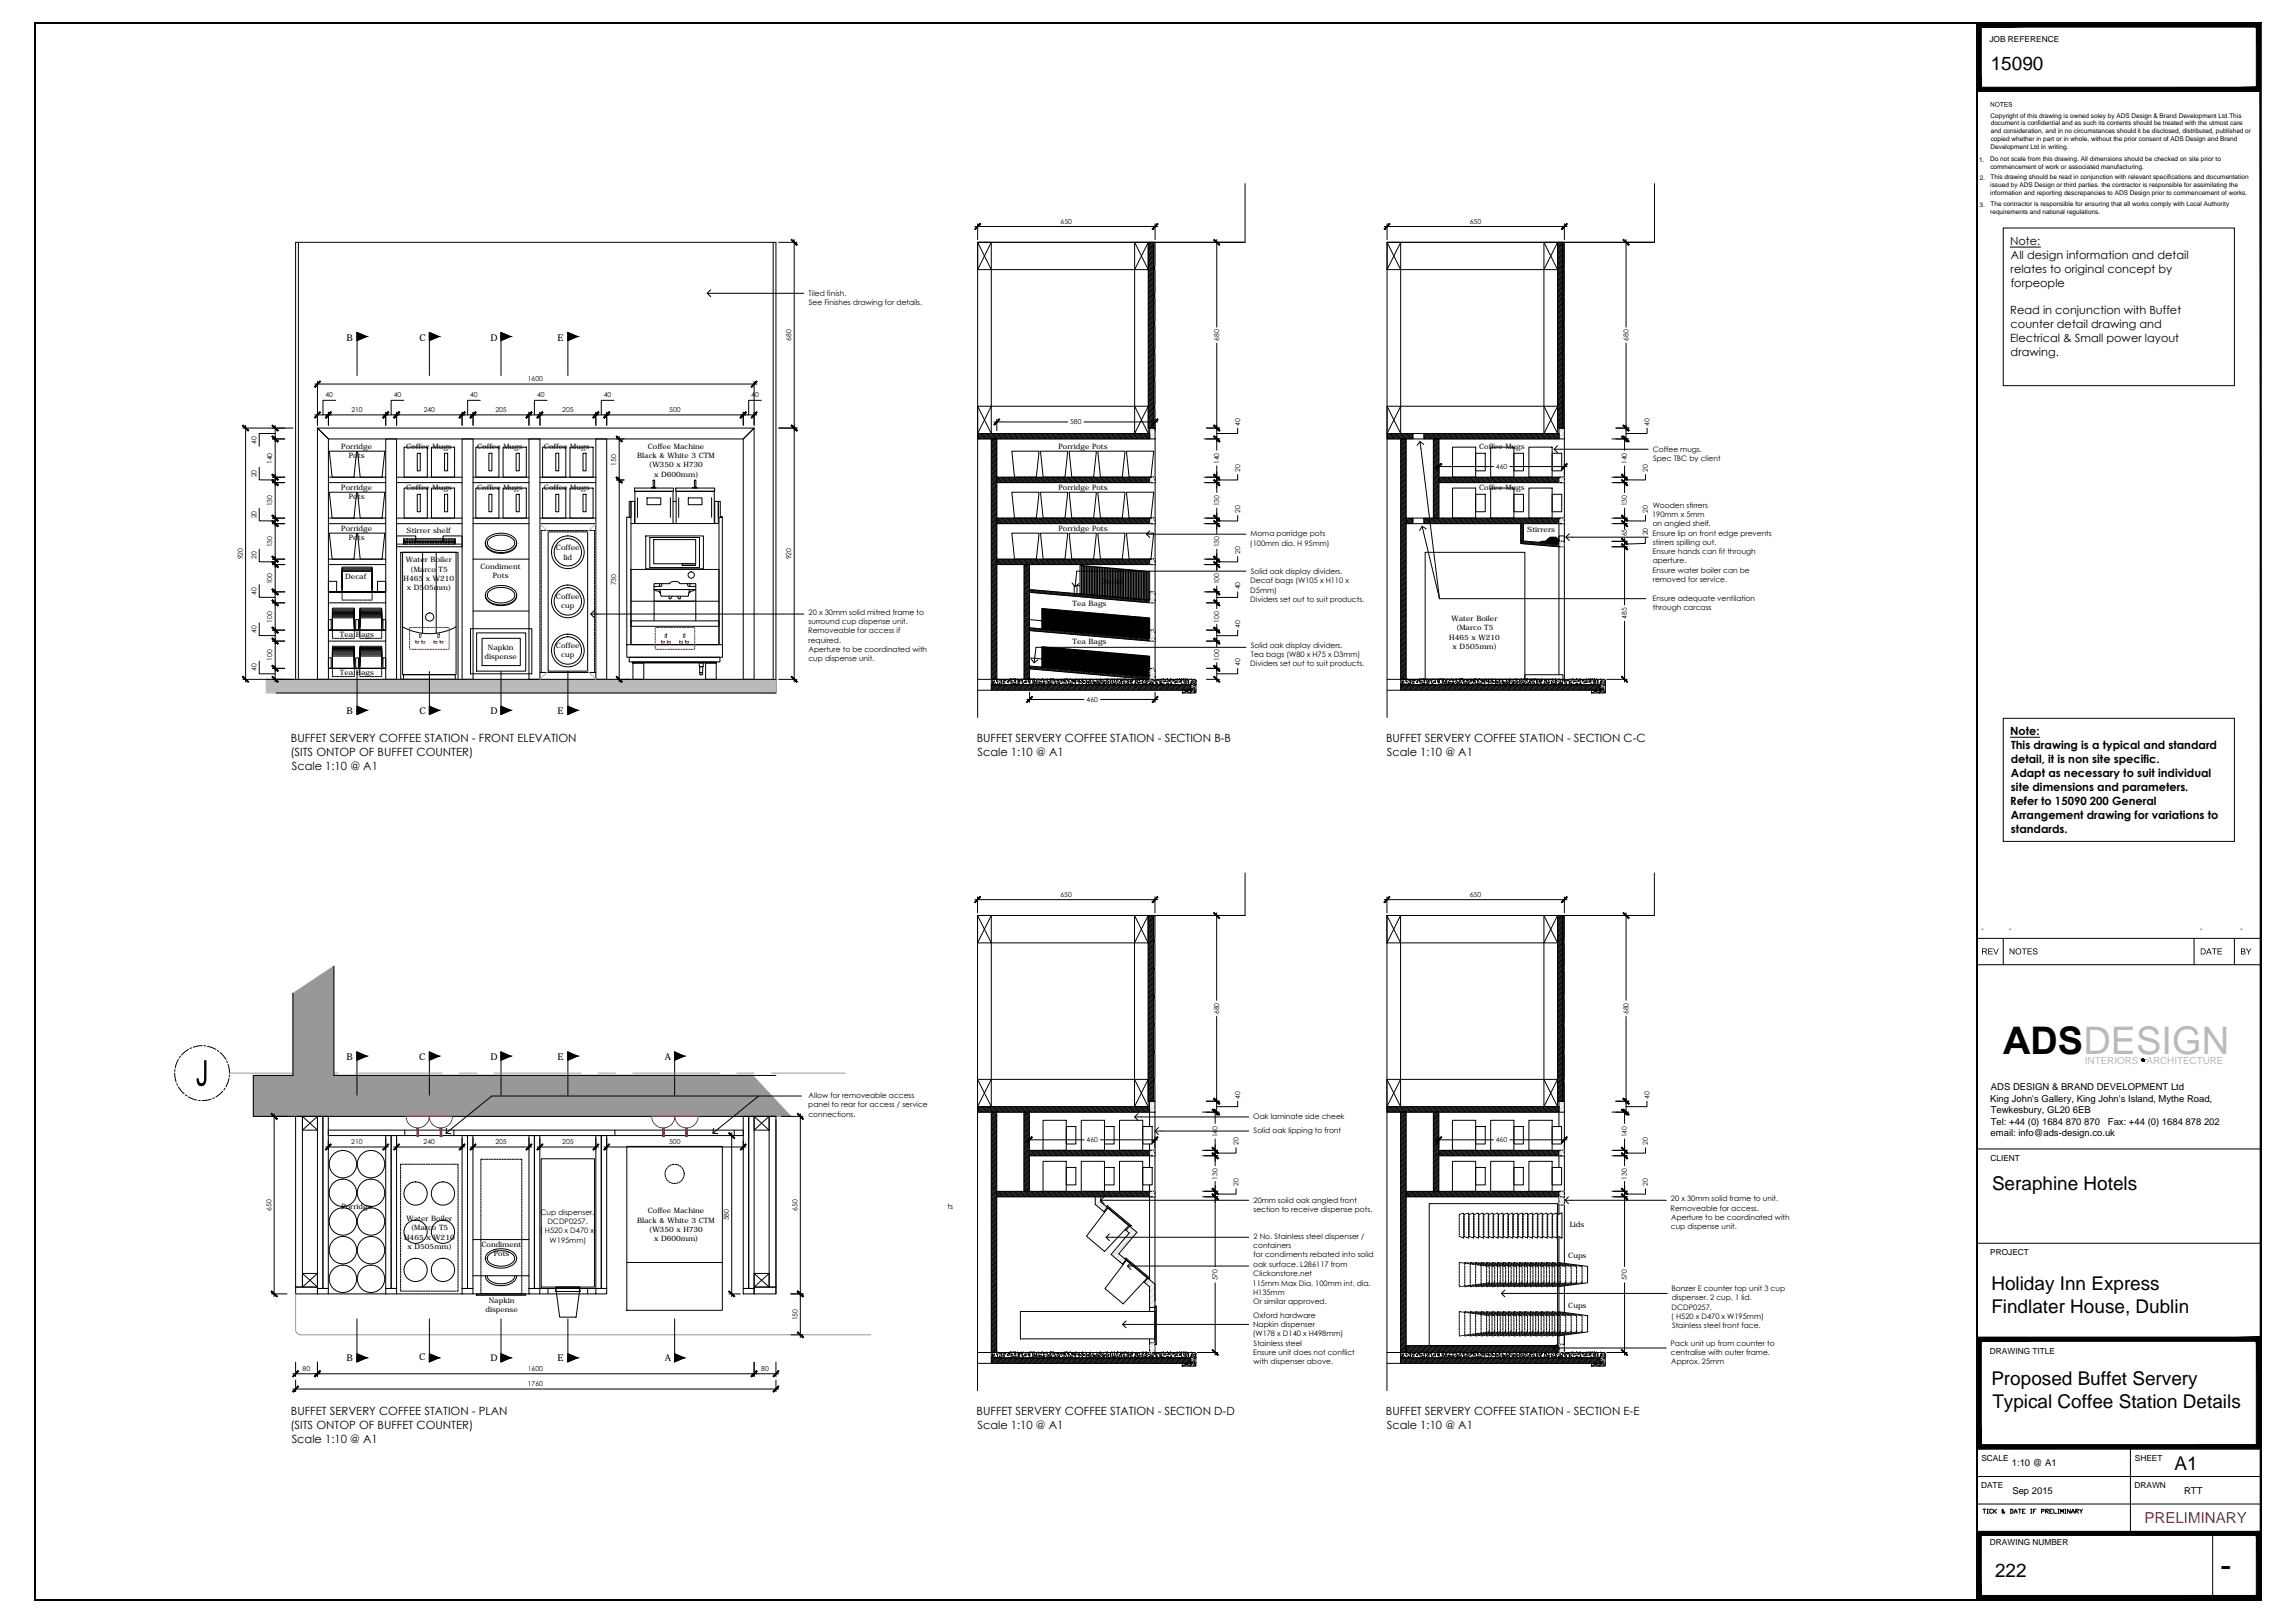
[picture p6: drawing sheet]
<svg xmlns="http://www.w3.org/2000/svg" width="841mm" height="594mm" viewBox="0 0 841 594" stroke-linecap="round" stroke-linejoin="round" font-family="sans-serif">
<defs><g id="words">
<text font-size="13.9" x="734" y="385.9">ADSDESIGN</text>
<text font-size="12.5" x="813.6" y="577.8">-</text>
<g font-size="6.9">
<text x="729.5" y="25.5">15090</text>
<text x="730" y="435.8">Seraphine Hotels</text>
<text x="729.7" y="472.6">Holiday Inn Express</text>
<text x="729.7" y="480.9">Findlater House, Dublin</text>
<text x="729.7" y="507.2">Proposed Buffet Servery</text>
<text x="730.1" y="515.6">Typical Coffee Station Details</text>
<text x="796.9" y="538.4">A1</text>
<text x="731.1" y="577.5">222</text>
</g>
<text font-size="5.5" fill="#ff003f" x="785.8" y="557.7">PRELIMINARY</text>
<g font-size="4.1">
<text x="736.6" y="89.6">Note:</text>
<text x="736.9" y="94.7">All design information and detail</text>
<text x="736.8" y="99.8">relates to original concept by</text>
<text x="736.9" y="105">forpeople</text>
<text x="736.6" y="115.1">Read in conjunction with Buffet</text>
<text x="736.6" y="125.4">Electrical &amp; Small power layout</text>
<text x="736.8" y="120.2">counter detail drawing and</text>
<text x="736.8" y="130.5">drawing.</text>
<text x="736.7" y="269.1">Note:</text>
<text x="106.6" y="271.8">BUFFET SERVERY COFFEE STATION - FRONT ELEVATION</text>
<text x="357.9" y="271.8">BUFFET SERVERY COFFEE STATION - SECTION B-B</text>
<text x="507.9" y="271.8">BUFFET SERVERY COFFEE STATION - SECTION C-C</text>
<text x="737" y="274.3">This drawing is a typical and standard</text>
<text x="106.4" y="276.9">(SITS ONTOP OF BUFFET COUNTER)</text>
<text x="358.2" y="276.9">Scale 1:10 @ A1</text>
<text x="508.2" y="276.9">Scale 1:10 @ A1</text>
<text x="736.9" y="279.4">detail, it is non site specific.</text>
<text x="106.9" y="282.1">Scale 1:10 @ A1</text>
<text x="736.9" y="284.5">Adapt as necessary to suit individual</text>
<text x="736.9" y="289.7">site dimensions and parameters.</text>
<text x="736.6" y="294.8">Refer to 15090 200 General</text>
<text x="736.9" y="299.9">Arrangement drawing for variations to</text>
<text x="736.9" y="305">standards.</text>
<text x="106.6" y="518.4">BUFFET SERVERY COFFEE STATION - PLAN</text>
<text x="357.9" y="518.4">BUFFET SERVERY COFFEE STATION - SECTION D-D</text>
<text x="507.9" y="518.4">BUFFET SERVERY COFFEE STATION - SECTION E-E</text>
<text x="106.4" y="523.5">(SITS ONTOP OF BUFFET COUNTER)</text>
<text x="358.2" y="523.5">Scale 1:10 @ A1</text>
<text x="508.2" y="523.5">Scale 1:10 @ A1</text>
<text x="106.9" y="528.6">Scale 1:10 @ A1</text>
</g>
<g font-size="3.6" fill="#bababa">
<text x="764" y="389.7">INTERIORS</text>
<text x="786.6" y="389.7">ARCHITECTURE</text>
</g>
<g font-size="3.5">
<text x="729.6" y="399.4">ADS DESIGN &amp; BRAND DEVELOPMENT Ltd</text>
<text x="729.3" y="403.6">King John's Gallery, King John's Island, Mythe Road,</text>
<text x="729.5" y="407.8">Tewkesbury, GL20 6EB</text>
<text x="729.5" y="412">Tel: +44 (0) 1684 870 870</text>
<text x="772.5" y="412">Fax: +44 (0) 1684 878 202</text>
<text x="729.5" y="416.2">email: info@ads-design.co.uk</text>
<text x="737.2" y="536.9">1:10 @ A1</text>
<text x="737.4" y="547.4">Sep 2015</text>
<text x="800.4" y="547.3">RTT</text>
</g>
<g font-size="3.4">
<text x="127" y="124.7">B</text>
<text x="153.7" y="124.8">C</text>
<text x="179.7" y="124.7">D</text>
<text x="204.3" y="124.7">E</text>
<text x="127" y="261.6">B</text>
<text x="153.7" y="261.7">C</text>
<text x="179.7" y="261.6">D</text>
<text x="204.3" y="261.6">E</text>
<text x="127" y="388.3">B</text>
<text x="153.6" y="388.4">C</text>
<text x="179.7" y="388.3">D</text>
<text x="204.3" y="388.3">E</text>
<text x="243.7" y="388.3">A</text>
<text x="127" y="498.3">B</text>
<text x="153.6" y="498.3">C</text>
<text x="179.7" y="498.3">D</text>
<text x="204.3" y="498.3">E</text>
<text x="243.7" y="498.3">A</text>
</g>
<g font-size="3">
<text x="729.1" y="15.4">JOB REFERENCE</text>
<text x="729.4" y="425.2">CLIENT</text>
<text x="729.3" y="459.8">PROJECT</text>
<text x="729.2" y="496.1">DRAWING TITLE</text>
<text x="726.1" y="535">SCALE</text>
<text x="782.3" y="535">SHEET</text>
<text x="726" y="544.9">DATE</text>
<text x="782.2" y="544.9">DRAWN</text>
<text x="729.2" y="565.8">DRAWING NUMBER</text>
</g>
<g font-size="2.8">
<text x="296.3" y="108.4">Tiled finish.</text>
<text x="296.4" y="111.8">See Finishes drawing for details.</text>
<text x="605.7" y="165.4">Coffee mugs.</text>
<text x="605.8" y="168.8">Spec TBC by client</text>
<text x="605.7" y="185.9">Wooden stirrers</text>
<text x="605.4" y="189.3">190mm x 5mm</text>
<text x="458.3" y="196.5">Moma porridge pots</text>
<text x="605.6" y="196.2">Ensure lip on front edge prevents</text>
<text x="605.7" y="192.7">on angled shelf.</text>
<text x="458" y="199.9">(100mm dia. H 95mm)</text>
<text x="605.6" y="203">Ensure hands can fit through</text>
<text x="605.7" y="199.6">stirrers spilling out.</text>
<text x="605.6" y="209.8">Ensure water boiler can be</text>
<text x="605.7" y="206.4">aperture.</text>
<text x="458.2" y="213.6">Decaf bags (W105 x H110 x</text>
<text x="458.4" y="210.2">Solid oak display dividers.</text>
<text x="605.7" y="213.2">removed for service.</text>
<text x="458.2" y="217">D5mm)</text>
<text x="458.2" y="220.5">Dividers set out to suit products.</text>
<text x="605.6" y="220.1">Ensure adequate ventilation</text>
<text x="296.3" y="225.1">20 x 30mm solid mitred frame to</text>
<text x="605.7" y="223.5">through carcass</text>
<text x="296.2" y="232">Removeable for access if</text>
<text x="296.3" y="228.5">surround cup dispense unit.</text>
<text x="296.2" y="235.4">required.</text>
<text x="296.3" y="238.8">Aperture to be coordinated with</text>
<text x="458.4" y="237.2">Solid oak display dividers.</text>
<text x="296.2" y="242.3">cup dispense unit.</text>
<text x="458.2" y="244">Dividers set out to suit products.</text>
<text x="458.4" y="240.6">Tea bags (W80 x H75 x D3mm)</text>
<text x="296.2" y="405.6">panel to rear for access / service</text>
<text x="296.3" y="402.2">Allow for removeable access</text>
<text x="296.2" y="409">connections.</text>
<text x="459.3" y="409.9">Oak laminate side cheek</text>
<text x="459.4" y="414.8">Solid oak lipping to front</text>
<text x="305.5" y="442.7">Ensure lip on front edge prevents</text>
<text x="459.4" y="440.5">20mm solid oak angled front</text>
<text x="459.4" y="443.9">section to receive dispense pots.</text>
<text x="612.2" y="443.4">Removeable for access.</text>
<text x="612.4" y="440">20 x 30mm solid frame to unit.</text>
<text x="198.1" y="445">Cup dispenser.</text>
<text x="200.6" y="448.3">DCDP0257.</text>
<text x="612.4" y="446.9">Aperture to be coordinated with</text>
<text x="197.9" y="451.7">( H520 x D470 x</text>
<text x="201.4" y="455.2">W195mm)</text>
<text x="459.4" y="453.7">2 No. Stainless steel dispenser /</text>
<text x="612.3" y="450.3">cup dispense unit.</text>
<text x="459.3" y="457.1">containers</text>
<text x="459.3" y="460.6">for condiments rebated into solid</text>
<text x="459.3" y="464">oak surface. L286117 from</text>
<text x="459.3" y="467.4">Clickonstore.net</text>
<text x="459" y="470.9">115mm Max Dia. 100mm int. dia.</text>
<text x="612.5" y="472.9">Bonzer E counter top unit 3 cup</text>
<text x="459.2" y="474.2">H135mm</text>
<text x="459.3" y="477.6">Or similar approved.</text>
<text x="612.6" y="479.7">DCDP0257.</text>
<text x="612.6" y="476.3">dispenser. 2 cup, 1 lid.</text>
<text x="459.3" y="482.6">Oxford hardware</text>
<text x="612.4" y="483.1">( H520 x D470 x W195mm)</text>
<text x="459.1" y="489.4">(W178 x D140 x H498mm)</text>
<text x="459.2" y="486">Napkin dispenser</text>
<text x="612.7" y="486.5">Stainless steel front face.</text>
<text x="459.2" y="496.3">Ensure unit does not conflict</text>
<text x="459.4" y="492.9">Stainless steel</text>
<text x="612.2" y="492.9">Pack unit up from counter to</text>
<text x="612.3" y="496.3">centralise with outer frame.</text>
<text x="459.4" y="499.7">with dispenser above.</text>
<text x="612.4" y="499.7">Approx. 25mm</text>
</g>
<g font-size="2.7">
<text x="125.1" y="164.6">Porridge</text>
<text x="127.8" y="167.9">Pots</text>
<text x="148.8" y="164.3">Coffee Mugs</text>
<text x="174.8" y="164.3">Coffee Mugs</text>
<text x="199.3" y="164.3">Coffee Mugs</text>
<text x="233.5" y="167.7">Black &amp; White 3 CTM</text>
<text x="237.4" y="164.3">Coffee Machine</text>
<text x="387.9" y="164.5">Porridge Pots</text>
<text x="542" y="164.3">Coffee Mugs</text>
<text x="237.8" y="171.1">(W350 x H730</text>
<text x="125.1" y="179.6">Porridge</text>
<text x="148.8" y="179.3">Coffee Mugs</text>
<text x="174.8" y="179.3">Coffee Mugs</text>
<text x="199.3" y="179.3">Coffee Mugs</text>
<text x="239.7" y="174.6">x D600mm)</text>
<text x="387.9" y="179.6">Porridge Pots</text>
<text x="542" y="179.3">Coffee Mugs</text>
<text x="127.8" y="182.9">Pots</text>
<text x="125.1" y="194.6">Porridge</text>
<text x="127.8" y="197.9">Pots</text>
<text x="149" y="195.1">Stirrer shelf</text>
<text x="387.9" y="194.5">Porridge Pots</text>
<text x="559.7" y="195">Stirrers</text>
<text x="203.7" y="201.6">Coffee</text>
<text x="148.7" y="205.9">Water Boiler</text>
<text x="150.4" y="209.3">(Marco T5</text>
<text x="176.1" y="208.5">Condiment</text>
<text x="206.5" y="205">lid</text>
<text x="126.5" y="212.2">Decaf</text>
<text x="147.9" y="212.7">H465 x W210</text>
<text x="180.6" y="211.9">Pots</text>
<text x="403.6" y="214">Decaf</text>
<text x="149.1" y="216.1">x D505mm)</text>
<text x="203.7" y="219.4">Coffee</text>
<text x="393" y="222">Tea Bags</text>
<text x="205.7" y="222.7">cup</text>
<text x="531.9" y="227.5">Water Boiler</text>
<text x="124.6" y="233.2">Tea Bags</text>
<text x="533.6" y="230.9">(Marco T5</text>
<text x="178.8" y="237.9">Napkin</text>
<text x="203.7" y="237.4">Coffee</text>
<text x="393" y="236">Tea Bags</text>
<text x="531.1" y="234.3">H465 x W210</text>
<text x="532.3" y="237.7">x D505mm)</text>
<text x="177.5" y="241.3">dispense</text>
<text x="205.7" y="240.7">cup</text>
<text x="124.6" y="247.2">Tea Bags</text>
<text x="125.1" y="442.9">Porridge</text>
<text x="148.9" y="447.2">Water Boiler</text>
<text x="233.5" y="447.8">Black &amp; White 3 CTM</text>
<text x="237.4" y="444.4">Coffee Machine</text>
<text x="575.3" y="449.5">Lids</text>
<text x="148.1" y="454.1">H465 x W210</text>
<text x="150.6" y="450.7">(Marco T5</text>
<text x="237.8" y="451.2">(W350 x H730</text>
<text x="239.7" y="454.6">x D600mm)</text>
<text x="149.4" y="457.5">x D505mm)</text>
<text x="176.4" y="456.8">Condiment</text>
<text x="180.9" y="460.1">Pots</text>
<text x="574.7" y="460.9">Cups</text>
<text x="179.1" y="477.2">Napkin</text>
<text x="574.7" y="479.2">Cups</text>
<text x="177.9" y="480.6">dispense</text>
</g>
<g font-size="2.5">
<text x="388.7" y="81.9">650</text>
<text x="538.6" y="81.9">650</text>
<text x="290" y="124.9" transform="rotate(-90 290 124.9)">680</text>
<text x="446.8" y="124.9" transform="rotate(-90 446.8 124.9)">680</text>
<text x="596.8" y="124.9" transform="rotate(-90 596.8 124.9)">680</text>
<text x="193.4" y="139.6">1600</text>
<text x="119.3" y="145.6">40</text>
<text x="144.3" y="145.6">40</text>
<text x="172.3" y="145.6">40</text>
<text x="196.8" y="145.6">40</text>
<text x="221.3" y="145.6">40</text>
<text x="275.3" y="145.6">40</text>
<text x="128.8" y="150.9">210</text>
<text x="155.3" y="150.9">240</text>
<text x="181.5" y="150.9">205</text>
<text x="206" y="150.9">205</text>
<text x="245.3" y="150.9">500</text>
<text x="392.2" y="155.4">580</text>
<text x="454.4" y="155.9" transform="rotate(-90 454.4 155.9)">40</text>
<text x="604.5" y="155.9" transform="rotate(-90 604.5 155.9)">40</text>
<text x="94" y="162.5" transform="rotate(-90 94 162.5)">40</text>
<text x="99.8" y="170" transform="rotate(-90 99.8 170)">140</text>
<text x="225.8" y="170.5" transform="rotate(-90 225.8 170.5)">150</text>
<text x="446.8" y="170" transform="rotate(-90 446.8 170)">140</text>
<text x="454.4" y="172.9" transform="rotate(-90 454.4 172.9)">20</text>
<text x="548.2" y="171.8">460</text>
<text x="596.2" y="170" transform="rotate(-90 596.2 170)">140</text>
<text x="603.9" y="172.9" transform="rotate(-90 603.9 172.9)">20</text>
<text x="94" y="174.9" transform="rotate(-90 94 174.9)">20</text>
<text x="99.8" y="185.5" transform="rotate(-90 99.8 185.5)">130</text>
<text x="446.8" y="185.5" transform="rotate(-90 446.8 185.5)">130</text>
<text x="596.2" y="185.5" transform="rotate(-90 596.2 185.5)">130</text>
<text x="94" y="189.9" transform="rotate(-90 94 189.9)">20</text>
<text x="454.4" y="187.9" transform="rotate(-90 454.4 187.9)">20</text>
<text x="603.9" y="187.9" transform="rotate(-90 603.9 187.9)">20</text>
<text x="596.2" y="196.5" transform="rotate(-90 596.2 196.5)">65</text>
<text x="603.9" y="196.1" transform="rotate(-90 603.9 196.1)">20</text>
<text x="99.8" y="200.5" transform="rotate(-90 99.8 200.5)">130</text>
<text x="446.8" y="200.5" transform="rotate(-90 446.8 200.5)">130</text>
<text x="454.4" y="202.9" transform="rotate(-90 454.4 202.9)">20</text>
<text x="88.9" y="204.9" transform="rotate(-90 88.9 204.9)">920</text>
<text x="94" y="204.8" transform="rotate(-90 94 204.8)">20</text>
<text x="290" y="204.9" transform="rotate(-90 290 204.9)">920</text>
<text x="99.8" y="214" transform="rotate(-90 99.8 214)">100</text>
<text x="225.8" y="214.4" transform="rotate(-90 225.8 214.4)">730</text>
<text x="446.8" y="214" transform="rotate(-90 446.8 214)">100</text>
<text x="454.4" y="215.8" transform="rotate(-90 454.4 215.8)">40</text>
<text x="94" y="217.8" transform="rotate(-90 94 217.8)">40</text>
<text x="596.2" y="226.6" transform="rotate(-90 596.2 226.6)">485</text>
<text x="94" y="231.8" transform="rotate(-90 94 231.8)">40</text>
<text x="99.8" y="228" transform="rotate(-90 99.8 228)">100</text>
<text x="446.8" y="228" transform="rotate(-90 446.8 228)">100</text>
<text x="454.4" y="229.9" transform="rotate(-90 454.4 229.9)">40</text>
<text x="94" y="245.9" transform="rotate(-90 94 245.9)">40</text>
<text x="99.8" y="242" transform="rotate(-90 99.8 242)">100</text>
<text x="446.8" y="242" transform="rotate(-90 446.8 242)">100</text>
<text x="454.4" y="243.9" transform="rotate(-90 454.4 243.9)">40</text>
<text x="398.2" y="257.1">460</text>
<text x="388.6" y="328.5">650</text>
<text x="538.6" y="328.5">650</text>
<text x="726.1" y="340.9">-</text>
<text x="736.2" y="340.9">-</text>
<text x="806.2" y="340.9">-</text>
<text x="821" y="340.9">-</text>
<text x="446.8" y="371.5" transform="rotate(-90 446.8 371.5)">680</text>
<text x="596.8" y="371.5" transform="rotate(-90 596.8 371.5)">680</text>
<text x="454.4" y="402.4" transform="rotate(-90 454.4 402.4)">40</text>
<text x="604.5" y="402.4" transform="rotate(-90 604.5 402.4)">40</text>
<text x="128.7" y="419">210</text>
<text x="155.2" y="419">240</text>
<text x="181.5" y="419">205</text>
<text x="206" y="419">205</text>
<text x="245.2" y="419">500</text>
<text x="398.2" y="418.4">460</text>
<text x="446.2" y="416.5" transform="rotate(-90 446.2 416.5)">140</text>
<text x="453.9" y="419.4" transform="rotate(-90 453.9 419.4)">20</text>
<text x="548.2" y="418.4">460</text>
<text x="596.2" y="416.5" transform="rotate(-90 596.2 416.5)">140</text>
<text x="603.9" y="419.4" transform="rotate(-90 603.9 419.4)">20</text>
<text x="446.2" y="432" transform="rotate(-90 446.2 432)">130</text>
<text x="453.9" y="434.5" transform="rotate(-90 453.9 434.5)">20</text>
<text x="596.2" y="432" transform="rotate(-90 596.2 432)">130</text>
<text x="603.9" y="434.5" transform="rotate(-90 603.9 434.5)">20</text>
<text x="99.4" y="443.5" transform="rotate(-90 99.4 443.5)">650</text>
<text x="292.2" y="443.5" transform="rotate(-90 292.2 443.5)">650</text>
<text x="267.1" y="447" transform="rotate(-90 267.1 447)">580</text>
<text x="446.2" y="469" transform="rotate(-90 446.2 469)">570</text>
<text x="596.2" y="469" transform="rotate(-90 596.2 469)">570</text>
<text x="292.2" y="483.6" transform="rotate(-90 292.2 483.6)">150</text>
<text x="110.9" y="502.1">80</text>
<text x="193.4" y="502.1">1600</text>
<text x="279" y="502.1">80</text>
<text x="193.4" y="507.7">1760</text>
</g>
<g font-size="2.4">
<text x="729.5" y="43">Copyright of this drawing is owned soley by ADS Design &amp; Brand Development Ltd.This</text>
<text x="729.5" y="45.9">document is confidential and as such its contents should be treated with the utmost care</text>
<text x="729.5" y="48.8">and consideration, and in no circumstances should it be disclosed, distributed, published or</text>
<text x="729.5" y="51.6">copied whether in part or in whole, without the prior consent of ADS Design and Brand</text>
<text x="725.3" y="59.3">1.</text>
<text x="729.3" y="59.1">Do not scale from this drawing. All dimensions should be checked on site prior to</text>
<text x="729.4" y="54.4">Development Ltd in writing.</text>
<text x="729.4" y="62">commencement of work or associated manufacturing.</text>
<text x="729.4" y="65.7">This drawing should be read in conjunction with relevant specifications and documentation</text>
<text x="725.5" y="66">2.</text>
<text x="729.4" y="68.6">issued by ADS Design or third parties. the contractor is responsible for assimilating the</text>
<text x="729.4" y="71.4">information and reporting descrepancies to ADS Design prior to commencement of works.</text>
<text x="725.4" y="75.8">3.</text>
<text x="729.4" y="75.6">The contractor is responsible for ensuring that all works comply with Local Authority</text>
<text x="729.4" y="78.4">requirements and national regulations.</text>
</g>
</g></defs>
<!-- layer: ADS Elevations -->
<path d="M456.3 67.3v21.5h-98M606.3 67.3v21.5h-98M456.3 88.8h-98v174M606.3 88.8h-98v174M108.3 248.8v-160h176.1v160M456.3 319.7v15.6h-98.1M606.3 319.7v15.6h-98M456.3 335.3h-98.1v174M606.3 335.3h-98v174" fill="none" stroke="#000" stroke-width=".37"/>
<!-- layer: ADS FIXTURES + FITTINGS -->
<g fill="none" stroke="#000" stroke-width=".37">
<path d="M420.8 88.8h2v68h-2zM570.8 88.8h2v68h-2zM116.3 156.8l4.1 4v88h-4.1zM116.3 156.8h160.1l-4 4h-152zM276.4 156.8v92h-4v-88zM358.3 158.8h63v2h-63zM421.3 156.8h2v4h-2zM508.3 158.8h63v2h-63zM517.8 158.8v2M521.8 158.8v2M571.3 156.8h2v4h-2zM120.4 176.8h21"/>
<path d="M120.4 174.8h21M141.4 160.8h3.9v88h-3.9zM145.3 176.8h24M145.3 174.8h24M169.3 160.8h4.1v88h-4.1zM173.4 176.8h20.4M173.4 174.8h20.4M193.8 160.8h4.1v88h-4.1zM197.9 176.8h20.5M197.9 174.8h20.5M218.4 160.8h3.9v88h-3.9zM363.3 160.8h2v88h-2z"/>
<path d="M365.3 176.8h58M365.3 174.8h58M421.3 174.8h2v2h-2zM423.3 160.8v88M513.3 160.8h2v88h-2zM525.3 160.8h2v29h-2zM527.3 176.8h46M527.3 174.8h46M571.3 174.8h2v2h-2zM573.3 160.8v88M120.4 191.8h21M120.4 189.8h21"/>
<path d="M145.3 196.3h7.1v2h9.9v-2h7v4h-24zM145.3 191.8h24M145.3 189.8h24M173.4 191.8h20.4M173.4 189.8h20.4M197.9 191.8h20.5M197.9 189.8h20.5M200.9 194.8h14.4v51h-14.4zM365.3 191.8h58M365.3 189.8h58M421.3 189.8h2v2h-2zM515.3 191.8h58"/>
<path d="M515.3 189.8h58M517.8 189.8v2M521.8 189.8v2M557.3 198.1l14 1.2v1h2v-2h-2v2l-14-1.2zM557.3 191.8h1v6.3h-1zM571.3 189.8h2v2h-2zM571.3 196.3h2v2h-2zM120.4 216.8v-3.9h3v3.9h-3h21M120.4 206.8h21M120.4 204.8h21M138.3 212.9h3.1v3.9h-3.1zM173.4 204.8h20.4"/>
<path d="M365.3 206.8h58M365.3 204.8h58M375.3 206.8h2v42h-2zM377.3 215.9l44 3.9v1l-44-3.9zM394.7 214.4v3.1M395.8 214.6l-2.1-.2v3M421.3 216.8h2v4h-2zM421.3 204.8h2v2h-2zM120.4 226.9h1v3.9h-1zM120.4 234.8h21M120.4 230.8h21M120.4 220.8h21"/>
<path d="M130.3 226.9h1.1v3.9h-1.1zM140.3 226.9h1.1v3.9h-1.1zM173.4 223.8h20.4M377.3 229.9l44 3.9v1l-44-3.8zM377.3 226.9l4.5 .5M421.3 230.8h2v4h-2zM101.2 248.8h183.2v5h-183.2M120.4 240.9h1v3.9h-1zM120.4 244.8h21M130.3 240.9h1.1v3.9h-1.1zM140.3 240.9h1.1v3.9h-1.1zM358.3 248.8h60"/>
<path d="M358.3 252.8h5M363.3 250.8h73v2h-73zM377.3 244l44 3.8v1l-44-3.8zM377.3 240.9l4.5 .4M421.3 244.8h2v4h-2zM433.3 252.8h3v1h-3zM437.7 248.8l.5 .5M437.8 248.8h-74.5v2h73v3h2v-4.5M508.3 248.8h60M508.3 252.8h5M513.3 250.8h73v2h-73zM583.3 252.8h3v1h-3z"/>
<path d="M587.8 248.8l.5 .5M587.8 248.8h-74.5v2h73v3h2v-4.5M420.8 335.3h1.9v68h-1.9zM570.8 335.3h2v68h-2zM108.3 408.9h2.5v62.5h-2.5zM116.3 408.9h2v63h-2zM118.3 408.9h2v63h-2zM120.3 413.9h152.1v2h-152.1zM141.4 415.9h1.9v56h-1.9zM143.3 415.9h2v56h-2zM148.3 413.9v2M166.3 413.9v2"/>
<path d="M169.3 415.9h2v56h-2zM171.3 415.9h2v56h-2zM193.8 415.9h2v56h-2zM195.8 415.9h2v56h-2zM218.4 415.9h1.9v56h-1.9zM220.3 415.9h2v56h-2zM225.3 413.9v2M269.1 413.9v2M272.4 408.9h2v63h-2zM274.4 408.9h2v63h-2zM281.9 408.9h2.5v62.5h-2.5zM282.4 408.9h2"/>
<path d="M284.4 410.1v63.8M358.2 405.3h63.1v2.1h-63.1zM363.3 407.4h2v88h-2zM375.2 407.4h2v29h-2zM421.3 403.3h1.9v4.1h-1.9zM423.2 407.4v88M508.3 405.3h63v2.1h-63zM513.2 407.4h2.1v88h-2.1zM525.3 407.4h2v29h-2zM571.3 403.3h2v4.1h-2zM573.3 407.4v55.3M365.3 438.3h57.9"/>
<path d="M365.3 436.4h57.9M377.2 423.3h46M377.2 421.3h46M401.4 438.3v2.8l3.4 2.9M403.4 438.3v1.9l13.2 11.1-6.6 7.9 13.2 11.2M421.3 421.3h1.9v2h-1.9zM421.3 436.4h1.9v1.9h-1.9zM515.3 438.3h58M515.3 436.4h58M527.3 423.3h46M527.3 421.3h46M571.3 421.3h2v2h-2z"/>
<path d="M571.3 436.4h2v1.9h-2zM173.4 454h20.4M405.8 442.2l-1.3 1.6M412.3 450.3l1.5 1.3-6.6 7.9 4.4 3.7M413.9 449.1l-1.2 1.5M571.3 441.4h2M108.3 471.4h8v2.5h-8zM116.3 471.9h4v2h-4zM120.3 473.9h21.1M141.4 471.9h3.9v2h-3.9zM145.3 473.9h24M169.3 471.9h4v2h-4z"/>
<path d="M173.3 473.9h20.5M173.3 467.3h20.5M193.8 471.9h4v2h-4zM197.8 473.9h20.6M197.8 471.9h20.6M200.8 471.9v2M215.3 471.9v2M218.4 471.9h3.9v2h-3.9zM272.4 471.9h4v2h-4zM276.4 471.4h8v2.5h-8zM412.6 461.4l-1.3 1.5M419.1 469.5l2.2 1.8v9"/>
<path d="M420.7 468.2l-1.3 1.5M421.3 478.9h1.9M573.3 471v9.7M358.2 495.4h60.1M358.2 499.3h5.1M363.3 495.4l74.4-.1 .5 .5v4.6h-2v-3h-72.9zM363.3 497.4h72.9v1.9h-72.9zM421.3 490.4v5M421.3 491.9h1.9M433.2 499.3h3v1.1h-3zM508.3 495.4h60M508.3 499.3h4.9"/>
<path d="M513.2 497.4h73.1v1.9h-73.1zM515.3 492.9h56v2.5h-56zM571.3 492.4h2M573.3 489v6.4M583.3 499.3h3v1.1h-3zM587.7 495.3l.5 .5 .1 4.6h-2v-3h-73.1v-2h74.6"/>
</g>
<!-- layer: ADS TILES -->
<path d="M109.3 88.8v160M283.3 88.8v160" fill="none" stroke="#000" stroke-width=".37"/>
<!-- layer: ADS EQUIPMENT -->
<g fill="none" stroke="#000" stroke-width=".37">
<path d="M120.7 165.3h10l-1 9.5h-8zM131 165.3h10l-1 9.5h-8zM148.1 178.8h8.5v11h-8.5zM148.1 163.8h8.5v11h-8.5zM152.9 166h1.1v6.5h-1.1zM158.1 178.8h8.5v11h-8.5zM158.1 163.8h8.5v11h-8.5zM162.9 166h1.1v6.5h-1.1zM174.4 163.8h8.4v11h-8.4zM174.4 178.8h8.4v11h-8.4zM179.2 166h1.1v6.5h-1.1zM184.4 163.8h8.5v11h-8.5z"/>
<path d="M184.4 178.8h8.5v11h-8.5zM189.1 166h1.2v6.5h-1.2zM198.8 163.8h8.5v11h-8.5zM198.8 178.8h8.5v11h-8.5zM203.7 166h1.1v6.5h-1.1zM208.9 163.8h8.4v11h-8.4zM208.9 178.8h8.4v11h-8.4zM213.7 166h1.1v6.5h-1.1zM232.5 178.8h14.3v1.1h-14.3zM232.7 180h13.9v11.8h-13.9zM238.7 178.6l1.7 .2zM239.4 175.9h.5v2.4h-.5z"/>
<path d="M247.7 178.8h14.2v1.1h-14.2zM247.8 180h13.9v11.8h-13.9zM253.8 178.6l1.7 .2zM254.5 175.9h.5v2.4h-.5zM370.8 165.3h10l-1 9.5h-8zM381.3 165.3h10l-1 9.5h-8zM391.8 165.3h10l-1 9.5h-8zM402.3 165.3h10l-1 9.5h-8zM412.8 165.3h10l-1 9.5h-8zM532.3 178.8h8.5v11h-8.5zM532.3 163.8h8.5v11h-8.5zM540.8 166h3.5v6.5h-3.5z"/>
<path d="M546.3 178.8h8.5v11h-8.5zM546.3 163.8h8.5v11h-8.5zM554.8 166h3.5v6.5h-3.5zM560.3 178.8h8.5v11h-8.5zM560.3 163.8h8.5v11h-8.5zM568.8 166h3.5v6.5h-3.5zM120.7 180.3h10l-1 9.5h-8zM120.7 195.3h10l-1 9.5h-8zM131 180.3h10l-1 9.5h-8zM131 195.3h10l-1 9.5h-8zM145.3 199.3h.5M146.1 199.3h.6"/>
<path d="M147 199.3h.7M148.5 197.3h-.6v.5h.6h-.6v.5h.7h-.7v.5h.7h-.7v.5h.7M148.8 197.8h.7M148.8 197.3h.7M148.9 199.3h.7M148.9 198.8h.7M148.9 198.3h.7M149.8 197.8h.6M149.8 197.3h.6M149.9 199.3h.6M149.9 198.8h.6M149.9 198.3h.6"/>
<path d="M150.7 197.8h.7M150.7 197.3h.7M150.8 199.3h.7M150.8 198.8h.7M150.8 198.3h.7M151.7 197.3h11.3M151.7 197.8h11.3M151.8 199.3h.6M151.8 198.8h.6M151.8 198.3h.6M152.7 199.3h.7M152.7 198.8h.7"/>
<path d="M152.7 198.3h.7M152.9 181h1.1v6.4h-1.1zM153.7 199.3h.6M153.7 198.8h.6M153.7 198.3h.6M154.6 199.3h.7M154.6 198.8h.7M154.6 198.3h.7M155.6 199.3h.7M155.6 198.8h.7M155.6 198.3h.7M156.5 199.3h.7"/>
<path d="M156.5 198.8h.7M156.5 198.3h.7M157.5 199.3h.7M157.5 198.8h.7M157.5 198.3h.7M158.5 199.3h.6M158.5 198.8h.6M158.5 198.3h.6M159.4 199.3h.7M159.4 198.8h.7M159.4 198.3h.7M160.4 199.3h.6"/>
<path d="M160.4 198.8h.6M160.4 198.3h.6M161.3 199.3h.7M161.3 198.8h.7M161.3 198.3h.7M162.3 199.3h.6M162.3 198.8h.6M162.3 198.3h.6M162.9 181h1.1v6.4h-1.1zM163.2 199.3h.7M163.2 198.8h.7M163.2 198.3h.7"/>
<path d="M163.3 197.8h.7M163.3 197.3h.7M164.2 199.3h.6M164.2 198.8h.6M164.2 198.3h.6M164.3 197.8h.6M164.3 197.3h.6M165.1 199.3h.7M165.1 198.8h.7M165.1 198.3h.7M165.2 197.8h.7M165.2 197.3h.7"/>
<path d="M166.2 197.3h.6v.5h-.6h.6v.5h-.7h.7v.5h-.7h.7v.5h-.7h.6M167 199.3h.7M168 199.3h.6M169 199.3h.3M177.8 199a4.8 4.8 0 0 0 5.2 3.7 5.9 5.9 0 0 0 6.3-3l.1-.7M178.8 196.8a7.8 7.8 0 0 1 10.1 .7 2.93 2.93 0 0 1-2.1 4.3 7.6 7.6 0 0 1-8.5-1.6 2.39 2.39 0 0 1 .5-3.4zM179.2 181h1.1v6.4h-1.1zM179.3 197.4a7.1 7.1 0 0 1 9 .5 1.98 1.98 0 0 1-1 2.9 7.2 7.2 0 0 1-8.4-1 1.78 1.78 0 0 1 .4-2.4zM189.1 181h1.2v6.4h-1.2zM198.3 195.2v.6M198.3 196.2v.6M198.3 197.1v.6"/>
<path d="M198.3 198.1v.6M198.3 199v.6M198.3 200v.6M198.9 194.3h-.6v.6M199.2 194.3h.7M200.2 194.3h.6M201.1 194.3h.7M202.1 194.3h.6M203 194.3h.7M203.7 181h1.1v6.4h-1.1zM204 194.3h.6M204.9 194.3h.7"/>
<path d="M205.9 194.3h.6M206.8 194.3h.7M207.8 194.3h.6M208.7 194.3h.7M209.7 194.3h.6M210.7 194.3h.6M211.6 194.3h.6M212.6 194.3h.6M213.5 194.3h.6M213.7 181h1.1v6.4h-1.1zM214.5 194.3h.6M215.4 194.3h.6"/>
<path d="M216.4 194.3h.6M217.3 194.3h.5v.6M217.8 195.2v.6M217.8 196.2v.6M217.8 197.1v.6M217.8 198.1v.6M217.8 199v.6M217.8 200v.6M230.6 183.6h.6v6h-.6zM230.6 189.4h-.9v46.7M231.2 183.6h1.4v8.2h-1.4zM231.2 191.8v44.3"/>
<path d="M232.6 183.6h.1M233.6 182.3v7.2M236.6 196.3h21.2v12.1h-21.2zM237.1 182.4h5v2.5h-5zM238.1 196.9h18.2v11h-18.2zM239.6 197.6h15.3v8.9h-15.3zM245.7 182.3v7.2M246.6 183.6h1.2M246.6 191.8h1.2M248.7 182.3v7.2M252.2 182.4h5.1v2.5h-5.1zM260.8 182.3v7.2"/>
<path d="M261.9 183.6h1.3v8.1h-1.3zM263.2 183.6h.7v6h-.7zM263.5 189.6v46.5M263.9 189.4l.8-.1zM264.7 189.3v46.8M370.8 180.3h10l-1 9.5h-8zM370.8 195.3h10l-1 9.5h-8zM381.3 180.3h10l-1 9.5h-8zM381.3 195.3h10l-1 9.5h-8zM391.8 180.3h10l-1 9.5h-8zM391.8 195.3h10l-1 9.5h-8zM402.3 180.3h10l-1 9.5h-8z"/>
<path d="M402.3 195.3h10l-1 9.5h-8zM412.8 180.3h10l-1 9.5h-8zM412.8 195.3h10l-1 9.5h-8zM540.8 181h3.5v6.4h-3.5zM554.8 181h3.5v6.4h-3.5zM564.1 198.5h.5v.2h-.5zM564.7 198.5h.5v.2h-.5zM565 198.2h.5v.2h-.5zM565.3 198.5h.5v.2h-.5zM565.6 198.2h.5v.2h-.5zM565.9 198.5h.5v.2h-.5zM566.2 198.2h.5v.2h-.5z"/>
<path d="M566.5 198.5h.5v.2h-.5zM566.5 198h.5v.2h-.5zM566.8 198.7h.5v.3h-.5zM566.8 198.2h.5v.2h-.5zM566.8 197.7h.5v.2h-.5zM567.1 198.5h.5v.2h-.5zM567.1 198h.5v.2h-.5zM567.1 197.5h.5v.2h-.5zM567.4 198.7h.5v.3h-.5zM567.4 198.2h.5v.2h-.5zM567.4 197.7h.5v.2h-.5zM567.4 197.2h.5v.2h-.5z"/>
<path d="M567.7 198.5h.5v.2h-.5zM567.7 198h.5v.2h-.5zM567.7 197.5h.5v.2h-.5zM567.7 197l.5 .2zM568 198.7h.5v.3h-.5zM568 198.2h.5v.2h-.5zM568 197.7h.5v.2h-.5zM568 197.2h.5v.2h-.5zM568 196.8l.5 .1zM568.3 198.5h.5v.2h-.5zM568.3 198h.5v.2h-.5zM568.3 197.5h.5v.2h-.5z"/>
<path d="M568.3 197l.5 .2zM568.6 198.7h.5v.3h-.5zM568.6 198.2h.5v.2h-.5zM568.6 197.7h.5v.2h-.5zM568.6 197.2h.5v.2h-.5zM568.6 196.8l.5 .1zM568.8 181h3.5v6.4h-3.5zM568.9 198.5h.5v.2h-.5zM568.9 198h.5v.2h-.5zM568.9 197.5h.5v.2h-.5zM568.9 197l.5 .2zM569.2 198.7h.5v.3h-.5z"/>
<path d="M569.2 198.2h.5v.2h-.5zM569.2 197.7h.5v.2h-.5zM569.2 197.2h.5v.2h-.5zM569.2 196.8l.5 .1zM569.5 198.5h.5v.2h-.5zM569.5 198h.5v.2h-.5zM569.5 197.5h.5v.2h-.5zM569.5 197l.5 .2zM569.8 198.7h.5v.3h-.5zM569.8 198.2h.5v.2h-.5zM569.8 197.7h.5v.2h-.5zM569.8 197.2h.5v.2h-.5z"/>
<path d="M569.8 196.8l.5 .1zM570.1 199l.5 .2zM570.1 198.5h.5v.2h-.5zM570.1 198h.5v.2h-.5zM570.1 197.5h.5v.2h-.5zM570.1 197l.5 .2zM570.4 198.7h.5v.3h-.5zM570.4 198.2h.5v.2h-.5zM570.4 197.7h.5v.2h-.5zM570.4 197.2h.5v.2h-.5zM570.7 199l.5 .2zM570.7 198.5h.5v.2h-.5z"/>
<path d="M570.7 198h.5v.2h-.5zM570.7 197.5h.5v.2h-.5zM125.3 219.7l.6 .1M125.3 217.5v-8.2h11.1v8.2M125.3 216.4v-7.5h11.1v7.5M125.3 216v-7.5h11.1v7.5M125.3 215.6v-7.5h11.1v7.5M125.3 215.2v-7.5h11.1v7.5M125.3 217.8v.7M125.3 218.8v.6M126.2 219.8h.7M127.2 219.8h.6"/>
<path d="M128.1 219.8h.7M129.1 219.8h.7M130 219.8h.7M131 219.8h.7M132 219.8h.6M132.9 219.8h.7M133.9 219.8h.6M134.8 219.8h.7M136.4 219.7l-.6 .1M136.4 217.8v.7M136.4 218.8v.6M146.9 202.3h21v46.5h-21z"/>
<path d="M147.5 202.3h19.6v44.8h-19.6zM154.9 202.3v29.6M159.9 202.3v29.6M177.8 218.1a4.7 4.7 0 0 0 5.2 3.7 5.7 5.7 0 0 0 6.3-3l.1-.7M178.8 216a7.9 7.9 0 0 1 10.1 .6 2.97 2.97 0 0 1-2.1 4.4 7.8 7.8 0 0 1-8.5-1.6 2.39 2.39 0 0 1 .5-3.4zM179.3 216.5a7.1 7.1 0 0 1 9 .5 1.94 1.94 0 0 1-1 2.9 7.1 7.1 0 0 1-8.4-.9 1.83 1.83 0 0 1 .4-2.5zM198.3 200.9v.6M198.3 201.9v.6M198.3 202.8v.7M198.3 203.8v.6M198.3 204.8v.6M198.3 205.7v.6"/>
<path d="M198.3 206.7v.6M198.3 207.6v.6M198.3 208.6v.6M198.3 209.5v.6M198.3 210.5v.6M198.3 211.4v.6M198.3 212.4v.6M198.3 213.3v.6M198.3 214.3v.6M198.3 215.2v.6M198.3 216.2v.6M198.3 217.1v.6"/>
<path d="M198.3 218.1v.6M198.3 219v.7M198.3 220v.6M217.8 200.9v.6M217.8 201.9v.6M217.8 202.8v.7M217.8 203.8v.6M217.8 204.8v.6M217.8 205.7v.6M217.8 206.7v.6M217.8 207.6v.6M217.8 208.6v.6"/>
<path d="M217.8 209.5v.6M217.8 210.5v.6M217.8 211.4v.6M217.8 212.4v.6M217.8 213.3v.6M217.8 214.3v.6M217.8 215.2v.6M217.8 216.2v.6M217.8 217.1v.6M217.8 218.1v.6M217.8 219v.7M217.8 220v.6"/>
<path d="M231.2 208.6h32.3v27.5h-32.3zM239.6 214.8h2.1M241.7 213.8v1l.8-.3v-.7M241.8 215.9h10.8l-.4 2.5-10-.1zM241.8 215.9h-2.2l2 .7v.5h.4M245.2 218.3v1h.6l.5-.9M245.4 213.8a2.43 2.43 0 0 1 3.7 0M245.5 213.8h-5.8v6.4h15.3v-6.4h-5.8M249.3 218.3v1h-.6l-.5-.9M250 206.5h4.9v.6h-4.9zM252 213.8v.7l.3 .3h.5v-1M252.6 215.9l2.3 .1-2 .6v.5h-.5"/>
<path d="M252.8 214.8h2.2M263.3 208.6h.2M395.8 207.1h.5v10.5h-.5zM396.4 207.2h.5v10.5h-.5zM397 207.2h.5v10.5h-.5zM397.6 207.2h.5v10.5h-.5zM398.1 207.3h.6v10.5h-.6zM398.7 207.4h.5v10.5h-.5zM399.3 207.4h.5v10.5h-.5zM399.9 207.5h.5v10.5h-.5zM400.5 207.5h.5v10.5h-.5zM401.2 207.6h.4v10.5h-.4z"/>
<path d="M401.7 207.6h.5v10.5h-.5zM402.3 207.7h.5v10.5h-.5zM402.9 207.7h.5v10.5h-.5zM403.5 207.8h.5v10.5h-.5zM404.1 207.8h.5v10.5h-.5zM404.7 207.9h.5v10.5h-.5zM405.3 207.9h.5v10.5h-.5zM405.9 208h.5v10.5h-.5zM406.5 208.1h.5v10.5h-.5zM407.1 208.1h.5v10.5h-.5zM407.7 208.1h.5v10.5h-.5zM408.3 208.2h.5v10.5h-.5z"/>
<path d="M408.9 208.3h.5v10.5h-.5zM409.4 208.3h.6v10.5h-.6zM410.1 208.4h.4v10.4h-.4zM410.7 208.4h.4v10.5h-.4zM411.3 208.4h.4v10.5h-.4zM411.9 208.5h.5v10.5h-.5zM412.5 208.6h.5v10.5h-.5zM413 208.6h.6v10.5h-.6zM413.6 208.6h.5v10.5h-.5zM414.2 208.7h.5v10.5h-.5zM414.8 208.8h.5v10.5h-.5zM415.4 208.8h.5v10.5h-.5z"/>
<path d="M416 208.9h.5v10.5h-.5zM416.6 208.9h.5v10.5h-.5zM417.2 209h.5v10.5h-.5zM417.8 209h.5v10.5h-.5zM418.4 209.1h.5v10.5h-.5zM419 209.1h.5v10.5h-.5zM419.6 209.2h.5v10.5h-.5zM420.2 209.2h.5v10.5h-.5zM420.8 209.3h.5v10.5h-.5zM522.3 202.3h36.5v46.5h-36.5zM121.8 231.5v-5.2h8v5.2M121.8 233.7l.5 .1"/>
<path d="M121.8 230.4v-4.5h8v4.5M121.8 230v-4.5h8v4.5M121.8 229.6v-4.5h8v4.5M121.8 229.2v-4.5h8v4.5M121.8 228.8v-4.5h8v4.5M121.8 228.4v-4.5h8v4.5M121.8 228v-4.5h8v4.5M121.8 227.6v-4.5h8v4.5M121.8 227.2v-4.5h8v4.5M121.8 231.8v.6M121.8 232.7v.7M122.7 233.8h.6"/>
<path d="M123.6 233.8h.6M124.6 233.8h.6M125.5 233.8h.7M126.5 233.8h.6M127.4 233.8h.7M128.4 233.8h.6M129.8 233.7l-.5 .1M129.8 231.8v.6M129.8 232.7v.7M131.9 231.5v-5.2h8v5.2M131.9 233.7l.5 .1M131.9 230.4v-4.5h8v4.5"/>
<path d="M131.9 230v-4.5h8v4.5M131.9 229.6v-4.5h8v4.5M131.9 229.2v-4.5h8v4.5M131.9 228.8v-4.5h8v4.5M131.9 228.4v-4.5h8v4.5M131.9 228v-4.5h8v4.5M131.9 227.6v-4.5h8v4.5M131.9 227.2v-4.5h8v4.5M131.9 231.8v.6M131.9 232.7v.7M132.7 233.8h.6M133.6 233.8h.7"/>
<path d="M134.6 233.8h.6M135.6 233.8h.6M136.5 233.8h.6M137.5 233.8h.6M138.4 233.8h.6M139.9 233.7l-.5 .1M139.9 231.8v.6M139.9 232.7v.7M147.5 229.6a20.4 20.4 0 0 0 19.6 0M174.7 231.8h18v14h-18zM176.7 233.8h14v10h-14zM198.3 220.9v.7"/>
<path d="M198.3 221.9v.6M198.3 222.8v.7M198.3 223.8v.6M198.3 224.7v.7M198.3 225.7v.6M198.3 226.6v.7M198.3 227.6v.6M198.3 228.5v.7M198.3 229.5v.7M198.3 230.4v.7M198.3 231.4v.7M198.3 232.4v.6"/>
<path d="M198.3 233.3v.7M198.3 234.3v.6M198.3 235.2v.7M198.3 236.2v.6M198.3 237.1v.7M198.3 238.1v.6M198.3 239v.7M198.3 240v.6M217.8 220.9v.7M217.8 221.9v.6M217.8 222.8v.7M217.8 223.8v.6"/>
<path d="M217.8 224.7v.7M217.8 225.7v.6M217.8 226.6v.7M217.8 227.6v.6M217.8 228.5v.7M217.8 229.5v.7M217.8 230.4v.7M217.8 231.4v.7M217.8 232.4v.6M217.8 233.3v.7M217.8 234.3v.6M217.8 235.2v.7"/>
<path d="M217.8 236.2v.6M217.8 237.1v.7M217.8 238.1v.6M217.8 239v.7M217.8 240v.6M229.7 236.1h35.1v4.6h-35.1zM231.2 227.4h32.3v2h-32.3zM231.3 220.2h32.2M239.7 220.2v7.2M255 220.2v7.2M381.8 236.9h.3v7.5h-.3zM381.8 222.9h.3v7.5h-.3z"/>
<path d="M382.2 236.9h.3v7.5h-.3zM382.2 222.9h.3v7.5h-.3zM382.6 236.9h.3v7.5h-.3zM382.6 223h.3v7.4h-.3zM383 237h.3v7.5h-.3zM383 223h.3v7.5h-.3zM383.4 237h.3v7.5h-.3zM383.4 223h.3v7.5h-.3zM383.8 237.1h.3v7.4h-.3zM383.8 223h.3v7.5h-.3zM384.2 237.1h.3v7.5h-.3zM384.2 223.1h.3v7.5h-.3z"/>
<path d="M384.6 237.1h.3v7.5h-.3zM384.6 223.1h.3v7.5h-.3zM385 237.1h.3v7.5h-.3zM385 223.1h.3v7.6h-.3zM385.4 237.2h.3v7.5h-.3zM385.4 223.2h.3v7.5h-.3zM385.8 237.2h.3v7.5h-.3zM385.8 223.2h.3v7.5h-.3zM386.2 237.3h.3v7.5h-.3zM386.2 223.3h.3v7.4h-.3zM386.6 237.3h.3v7.5h-.3zM386.6 223.3h.3v7.5h-.3z"/>
<path d="M387 237.3h.3v7.5h-.3zM387 223.3h.3v7.5h-.3zM387.4 237.3h.3v7.5h-.3zM387.4 223.3h.3v7.6h-.3zM387.8 237.4h.3v7.5h-.3zM387.8 223.4h.3v7.5h-.3zM388.2 237.4h.3v7.5h-.3zM388.2 223.4h.3v7.5h-.3zM388.6 237.5h.3v7.5h-.3zM388.6 223.5h.3v7.5h-.3zM389 237.5h.3v7.5h-.3zM389 223.5h.3v7.5h-.3z"/>
<path d="M389.4 237.5h.3v7.6h-.3zM389.4 223.5h.3v7.5h-.3zM389.8 237.6h.3v7.5h-.3zM389.8 223.5h.3v7.6h-.3zM390.2 237.6h.3v7.5h-.3zM390.2 223.6h.3v7.5h-.3zM390.6 237.6h.3v7.5h-.3zM390.6 223.6h.3v7.5h-.3zM391 237.7h.3v7.5h-.3zM391 223.7h.3v7.5h-.3zM391.4 237.7h.3v7.5h-.3zM391.4 223.7h.3v7.5h-.3z"/>
<path d="M391.8 237.7h.3v7.5h-.3zM391.8 223.8h.3v7.5h-.3zM392.2 237.8h.3v7.5h-.3zM392.2 223.8h.3v7.5h-.3zM392.6 237.8h.3v7.5h-.3zM392.6 223.8h.3v7.5h-.3zM393 237.9h.3v7.4h-.3zM393 223.8h.3v7.5h-.3zM393.4 237.9h.3v7.5h-.3zM393.4 223.9h.3v7.5h-.3zM393.8 237.9h.3v7.5h-.3zM393.8 223.9h.3v7.5h-.3z"/>
<path d="M394.2 237.9h.3v7.5h-.3zM394.2 224h.3v7.5h-.3zM394.6 238h.3v7.5h-.3zM394.6 224h.3v7.5h-.3zM395 238h.3v7.5h-.3zM395 224h.3v7.5h-.3zM395.4 238.1h.3v7.5h-.3zM395.4 224.1h.3v7.4h-.3zM395.8 238.1h.3v7.5h-.3zM395.8 224.1h.3v7.5h-.3zM396.2 238.1h.3v7.5h-.3zM396.2 224.1h.3v7.5h-.3z"/>
<path d="M396.6 238.2h.3v7.4h-.3zM396.6 224.1h.3v7.6h-.3zM397 238.2h.3v7.5h-.3zM397 224.2h.3v7.5h-.3zM397.4 238.2h.3v7.5h-.3zM397.4 224.2h.3v7.5h-.3zM397.8 238.3h.3v7.5h-.3zM397.8 224.3h.3v7.5h-.3zM398.2 238.3h.3v7.5h-.3zM398.2 224.3h.3v7.5h-.3zM398.6 238.3h.3v7.6h-.3zM398.6 224.4h.3v7.4h-.3z"/>
<path d="M399 238.4h.3v7.5h-.3zM399 224.4h.3v7.5h-.3zM399.4 238.4h.3v7.5h-.3zM399.4 224.4h.3v7.5h-.3zM399.8 238.4h.3v7.5h-.3zM399.8 224.4h.3v7.5h-.3zM400.2 238.5h.3v7.5h-.3zM400.2 224.5h.3v7.5h-.3zM400.6 238.5h.3v7.5h-.3zM400.6 224.5h.3v7.5h-.3zM401 238.5h.3v7.6h-.3zM401 224.6h.3v7.5h-.3z"/>
<path d="M401.4 238.6h.3v7.5h-.3zM401.4 224.6h.3v7.5h-.3zM401.8 238.6h.3v7.5h-.3zM401.8 224.6h.3v7.5h-.3zM402.2 238.7h.3v7.5h-.3zM402.2 224.6h.3v7.5h-.3zM402.6 238.7h.3v7.5h-.3zM402.6 224.7h.3v7.5h-.3zM403 238.7h.3v7.5h-.3zM403 224.7h.3v7.5h-.3zM403.4 238.7h.3v7.5h-.3zM403.4 224.8h.3v7.5h-.3z"/>
<path d="M403.8 238.8h.3v7.5h-.3zM403.8 224.8h.3v7.5h-.3zM404.2 238.8h.3v7.5h-.3zM404.2 224.8h.3v7.5h-.3zM404.6 238.9h.3v7.5h-.3zM404.6 224.9h.3v7.5h-.3zM405 238.9h.3v7.5h-.3zM405 224.9h.3v7.5h-.3zM405.4 238.9h.3v7.6h-.3zM405.4 224.9h.3v7.5h-.3zM405.8 239h.3v7.5h-.3zM405.8 224.9h.3v7.6h-.3z"/>
<path d="M406.2 239h.3v7.5h-.3zM406.2 225h.3v7.5h-.3zM406.6 239h.3v7.5h-.3zM406.6 225h.3v7.5h-.3zM407 239.1h.3v7.5h-.3zM407 225.1h.3v7.5h-.3zM407.4 239.1h.3v7.5h-.3zM407.4 225.1h.3v7.5h-.3zM407.8 239.1h.3v7.6h-.3zM407.8 225.2h.3v7.4h-.3zM408.2 239.2h.3v7.5h-.3zM408.2 225.2h.3v7.5h-.3z"/>
<path d="M408.6 239.2h.3v7.5h-.3zM408.6 225.2h.3v7.5h-.3zM409 239.3h.3v7.4h-.3zM409 225.2h.3v7.5h-.3zM409.4 239.3h.3v7.5h-.3zM409.4 225.3h.3v7.5h-.3zM409.8 239.3h.3v7.5h-.3zM409.8 225.3h.3v7.5h-.3zM410.2 239.3h.3v7.6h-.3zM410.2 225.4h.3v7.5h-.3zM410.6 239.4h.3v7.5h-.3zM410.6 225.4h.3v7.5h-.3z"/>
<path d="M411 239.4h.3v7.5h-.3zM411 225.4h.3v7.5h-.3zM411.4 239.5h.3v7.5h-.3zM411.4 225.5h.3v7.4h-.3zM411.8 239.5h.3v7.5h-.3zM411.8 225.5h.3v7.5h-.3zM412.2 239.5h.3v7.5h-.3zM412.2 225.5h.3v7.5h-.3zM412.6 239.6h.3v7.4h-.3zM412.6 225.6h.3v7.5h-.3zM413 239.6h.3v7.5h-.3zM413 225.6h.3v7.5h-.3z"/>
<path d="M413.4 239.6h.3v7.5h-.3zM413.4 225.6h.3v7.5h-.3zM413.8 239.7h.3v7.5h-.3zM413.8 225.7h.3v7.5h-.3zM414.2 239.7h.3v7.5h-.3zM414.2 225.7h.3v7.5h-.3zM414.6 239.7h.3v7.6h-.3zM414.6 225.7h.3v7.5h-.3zM415 239.8h.3v7.5h-.3zM415 225.8h.3v7.5h-.3zM415.4 239.8h.3v7.5h-.3zM415.4 225.8h.3v7.5h-.3z"/>
<path d="M415.8 239.8h.3v7.5h-.3zM415.8 225.8h.3v7.5h-.3zM416.2 239.9h.3v7.5h-.3zM416.2 225.9h.3v7.5h-.3zM416.6 239.9h.3v7.5h-.3zM416.6 225.9h.3v7.5h-.3zM417 239.9h.3v7.6h-.3zM417 226h.3v7.5h-.3zM417.4 240h.3v7.5h-.3zM417.4 226h.3v7.5h-.3zM417.8 226h.3v7.5h-.3zM418.2 226h.3v7.5h-.3z"/>
<path d="M418.6 226.1h.3v7.5h-.3zM419 226.1h.3v7.5h-.3zM419.4 226.2h.3v7.5h-.3zM419.8 226.2h.3v7.5h-.3zM420.2 226.2h.3v7.5h-.3zM420.6 226.3h.3v7.5h-.3zM421 226.3h.3v7.5h-.3zM121.8 245.4v-5.1h8v5.1M121.8 247.7l.5 .1M121.8 244.4v-4.5h8v4.5M121.8 244v-4.5h8v4.5M121.8 243.6v-4.5h8v4.5"/>
<path d="M121.8 243.2v-4.5h8v4.5M121.8 242.8v-4.5h8v4.5M121.8 242.4v-4.5h8v4.5M121.8 242v-4.5h8v4.5M121.8 241.6v-4.5h8v4.5M121.8 241.2v-4.5h8v4.5M121.8 245.8v.6M121.8 246.7v.6M122.7 247.8h.6M123.6 247.8h.6M124.6 247.8h.6M125.5 247.8h.7"/>
<path d="M126.5 247.8h.6M127.4 247.8h.7M128.4 247.8h.6M129.8 247.7l-.5 .1M129.8 245.8v.6M129.8 246.7v.6M131.9 245.4v-5.1h8v5.1M131.9 247.7l.5 .1M131.9 244.4v-4.5h8v4.5M131.9 244v-4.5h8v4.5M131.9 243.6v-4.5h8v4.5M131.9 243.2v-4.5h8v4.5"/>
<path d="M131.9 242.8v-4.5h8v4.5M131.9 242.4v-4.5h8v4.5M131.9 242v-4.5h8v4.5M131.9 241.6v-4.5h8v4.5M131.9 241.2v-4.5h8v4.5M131.9 245.8v.6M131.9 246.7v.6M132.7 247.8h.6M133.6 247.8h.7M134.6 247.8h.6M135.6 247.8h.6M136.5 247.8h.6"/>
<path d="M137.5 247.8h.6M138.4 247.8h.6M139.9 247.7l-.5 .1M139.9 245.8v.6M139.9 246.7v.6M147.9 247.1h18.9v1.7h-18.9zM197.9 246.3h.5M198.3 245.7v.6h.6M198.3 240.9v.7M198.3 241.9v.6M198.3 242.9v.6M198.3 243.8v.6"/>
<path d="M198.3 244.8v.6M198.8 246.3h.6M199.2 246.3h.7M199.7 246.3h.6M200.2 246.3h.6M200.7 246.3h.6M201.1 246.3h.7M201.6 246.3h.6M202.1 246.3h.6M202.6 246.3h.6M203 246.3h.7M203.5 246.3h.6"/>
<path d="M204 246.3h.6M204.5 246.3h.6M204.9 246.3h.7M205.4 246.3h.6M205.9 246.3h.6M206.4 246.3h.6M206.8 246.3h.7M207.3 246.3h.6M207.8 246.3h.6M208.3 246.3h.6M208.7 246.3h.7M209.2 246.3h.6"/>
<path d="M209.7 246.3h.6M210.2 246.3h.6M210.7 246.3h.6M211.1 246.3h.7M211.6 246.3h.6M212.1 246.3h.6M212.6 246.3h.6M213 246.3h.7M213.5 246.3h.6M214 246.3h.6M214.5 246.3h.6M214.9 246.3h.7"/>
<path d="M215.4 246.3h.6M215.9 246.3h.6M216.4 246.3h.6M216.8 246.3h.7M217.8 246.3h.6M217.8 240.9v.7M217.8 241.9v.6M217.8 242.9v.6M217.8 243.8v.6M217.8 244.8v.6M217.8 245.7v.6h-.5M230.6 240.7h33.2v1.7h-33.2z"/>
<path d="M231.7 242.5h30.9v.3h-30.9zM231.9 242.9h4v5.9h-4zM256.2 242.8h1.5v1.4h-1.5zM256.4 244.2h1.1v2.2h-1.1zM256.5 246.4h1v.8h-1zM258.6 242.9h3.9v5.9h-3.9zM417.8 240h.3v7.5h-.3zM418.2 240.1h.3v7.5h-.3zM418.6 240.1h.3v7.5h-.3zM419 240.1h.3v7.5h-.3zM419.4 240.1h.3v7.6h-.3zM419.8 240.2h.3v7.5h-.3z"/>
<path d="M420.2 240.2h.3v7.5h-.3zM420.6 240.3h.3v7.5h-.3zM421 240.3h.3v7.5h-.3zM558.8 247.1h14v1.7h-14zM229.7 419.9h35v60h-35zM382.2 410.3h8.5v11h-8.5zM390.7 412.6h3.6v6.4h-3.6zM396.2 410.3h8.5v11h-8.5zM404.7 412.6h3.6v6.4h-3.6zM410.3 410.3h8.5v11h-8.5zM418.8 412.6h3.4v6.4h-3.4zM532.3 410.3h8.5v11h-8.5z"/>
<path d="M540.8 412.6h3.5v6.4h-3.5zM546.3 410.3h8.5v11h-8.5zM554.8 412.6h3.4v6.4h-3.4zM560.3 410.3h8.5v11h-8.5zM568.8 412.6h3.5v6.4h-3.5zM146.8 427.4v.7M146.8 428.4v.6M146.8 429.3v.7M146.8 430.3v.6M146.8 431.2v.7M146.8 432.2v.6M146.8 433.1v.7"/>
<path d="M146.8 434.1v.6M146.8 435v.7M146.8 436v.7M146.8 437v.6M146.8 437.9v.7M146.8 438.9v.6M146.8 439.8v.7M147.2 426.4h-.4v.7M147.5 426.4h.6M148.5 426.4h.6M149.4 426.4h.6M150.4 426.4h.6"/>
<path d="M151.3 426.4h.6M152.3 426.4h.6M153.2 426.4h.6M154.2 426.4h.6M155.1 426.4h.6M156.1 426.4h.6M157 426.4h.6M158 426.4h.6M158.9 426.4h.7M159.9 426.4h.6M160.8 426.4h.7M161.8 426.4h.6"/>
<path d="M162.7 426.4h.7M163.7 426.4h.6M164.6 426.4h.7M165.6 426.4h.6M166.5 426.4h.7M167.5 426.4h.4v.7M167.9 427.4v.7M167.9 428.4v.6M167.9 429.3v.7M167.9 430.3v.6M167.9 431.2v.7M167.9 432.2v.6"/>
<path d="M167.9 433.1v.7M167.9 434.1v.6M167.9 435v.7M167.9 436v.7M167.9 437v.6M167.9 437.9v.7M167.9 438.9v.6M167.9 439.8v.7M176.2 425.6v.6M176.2 426.5v.7M176.2 427.5v.6M176.2 428.4v.7"/>
<path d="M176.2 429.4v.7M176.2 430.3v.7M176.2 431.3v.7M176.2 432.3v.6M176.2 433.2v.7M176.2 434.2v.6M176.2 435.1v.7M176.2 436.1v.6M176.2 437v.7M176.2 438v.6M176.2 438.9v.7M176.2 439.9v.6"/>
<path d="M176.9 424.6h-.7v.7M177.2 424.6h.6M178.1 424.6h.7M179.1 424.6h.6M180 424.6h.7M181 424.6h.7M181.9 424.6h.7M182.9 424.6h.7M183.9 424.6h.6M184.8 424.6h.7M185.8 424.6h.6M186.7 424.6h.7"/>
<path d="M187.7 424.6h.6M188.6 424.6h.7M189.6 424.6h.6M190.5 424.6h.7v.7M191.2 425.6v.6M191.2 426.5v.7M191.2 427.5v.6M191.2 428.4v.7M191.2 429.4v.7M191.2 430.3v.7M191.2 431.3v.7M191.2 432.3v.6"/>
<path d="M191.2 433.2v.7M191.2 434.2v.6M191.2 435.1v.7M191.2 436.1v.6M191.2 437v.7M191.2 438v.6M191.2 438.9v.7M191.2 439.9v.6M198.3 424.4h19.5v47h-19.5zM243.8 429.5l-.1 .6M243.8 430.4l.1 .7M244 431.4l.3 .5"/>
<path d="M244 428.6l-.2 .6M244.5 427.8l-.4 .5M244.5 432.2l.4 .4M245.2 427.1l-.5 .4M245.2 432.8l.5 .4M246 426.7l-.6 .2M246 433.3l.7 .1M247 426.5l-.7 .1M247.3 426.5h.6M247.6 433.4l-.6 .1M248.2 426.6l.6 .2M248.5 433.2l-.6 .2"/>
<path d="M249.1 427l.5 .4M249.4 432.8l-.6 .3M249.9 427.6l.3 .5M250 432l-.4 .5M250.4 428.4l.2 .6M250.5 431.2l-.3 .6M250.7 429.3v.7M250.7 430.3l-.1 .6M250.7 430h.1M382.2 425.4h8.5v11h-8.5zM390.7 427.6h3.6v6.4h-3.6zM396.2 425.4h8.5v11h-8.5z"/>
<path d="M404.7 427.6h3.6v6.4h-3.6zM410.3 425.4h8.5v11h-8.5zM418.8 427.6h3.4v6.4h-3.4zM532.3 425.4h8.5v11h-8.5zM540.8 427.6h3.5v6.4h-3.5zM546.3 425.4h8.5v11h-8.5zM554.8 427.6h3.4v6.4h-3.4zM560.3 425.4h8.5v11h-8.5zM568.8 427.6h3.5v6.4h-3.5zM146.8 440.8v.6M146.8 441.7v.7M146.8 442.7v.6"/>
<path d="M146.8 443.6v.7M146.8 444.6v.6M146.8 445.5v.7M146.8 446.5v.6M146.8 447.4v.7M146.8 448.4v.6M146.8 449.4v.6M146.8 450.3v.6M146.8 451.3v.6M146.8 452.2v.6M146.8 453.2v.6M146.8 454.1v.6"/>
<path d="M146.8 455.1v.6M146.8 456v.6M146.8 457v.6M146.8 457.9v.6M146.8 458.9v.6M146.8 459.8v.6M167.9 440.8v.6M167.9 441.7v.7M167.9 442.7v.6M167.9 443.6v.7M167.9 444.6v.6M167.9 445.5v.7"/>
<path d="M167.9 446.5v.6M167.9 447.4v.7M167.9 448.4v.6M167.9 449.4v.6M167.9 450.3v.6M167.9 451.3v.6M167.9 452.2v.6M167.9 453.2v.6M167.9 454.1v.6M167.9 455.1v.6M167.9 456v.6M167.9 457v.6"/>
<path d="M167.9 457.9v.6M167.9 458.9v.6M167.9 459.8v.6M176.2 440.8v.7M176.2 441.8v.6M176.2 442.8v.6M176.2 443.7v.6M176.2 444.7v.6M176.2 445.6v.6M176.2 446.6v.6M176.2 447.5v.6M176.2 448.5v.6"/>
<path d="M176.2 449.4v.6M176.2 450.4v.6M176.2 451.3v.6M176.2 452.3v.6M176.2 453.2v.6M176.2 454.2v.6M176.2 455.1v.6M176.2 456.1v.6M176.2 457v.7M176.2 458v.6M176.2 458.9v.7M176.2 459.9v.6"/>
<path d="M178.8 458.9a7.7 7.7 0 0 1 10.1 .7 2.88 2.88 0 0 1-2.1 4.3 7.6 7.6 0 0 1-8.5-1.6 2.47 2.47 0 0 1 .5-3.4zM179.3 459.4a7.2 7.2 0 0 1 9 .5 2.01 2.01 0 0 1-1 2.9 7.1 7.1 0 0 1-8.4-.9 1.72 1.72 0 0 1 .4-2.5zM191.2 440.8v.7M191.2 441.8v.6M191.2 442.8v.6M191.2 443.7v.6M191.2 444.7v.6M191.2 445.6v.6M191.2 446.6v.6M191.2 447.5v.6M191.2 448.5v.6M191.2 449.4v.6"/>
<path d="M191.2 450.4v.6M191.2 451.3v.6M191.2 452.3v.6M191.2 453.2v.6M191.2 454.2v.6M191.2 455.1v.6M191.2 456.1v.6M191.2 457v.7M191.2 458v.6M191.2 458.9v.7M191.2 459.9v.6M405.8 441.6l8.8 7.3-.4 .4-8.8-7.4z"/>
<path d="M406 442.4l7.7 6.4-8.9 9.6-6.7-5.6zM523.7 440.8h47.1v52.1h-47.1zM534.8 452.7l.4 .3M534.8 445.2v.6M534.8 446.1v.6M534.8 447.1v.6M534.8 448v.6M534.8 448.9v.7M534.8 449.9v.6M534.8 450.8v.6M534.8 451.7v.7M535.3 444.6l-.5 .3"/>
<path d="M535.5 453.1l.6 .2M536.2 444.3l-.6 .2M536.4 453.5h.1M536.4 444.4v.6M536.4 445.3v.6M536.4 446.3v.6M536.4 447.2v.6M536.4 448.1v.7M536.4 449.1v.6M536.4 450v.6M536.4 451v.6M536.4 451.9v.6"/>
<path d="M536.4 452.8v.7M536.6 452.7l.4 .3M536.6 445.2v.6M536.6 446.1v.6M536.6 447.1v.6M536.6 448v.6M536.6 448.9v.7M536.6 449.9v.6M536.6 450.8v.6M536.6 451.7v.7M537.1 444.6l-.5 .3M537.3 453.1l.6 .2"/>
<path d="M538 444.3l-.6 .2M538.2 453.5h.1M538.2 444.4v.6M538.2 445.3v.6M538.2 446.3v.6M538.2 447.2v.6M538.2 448.1v.7M538.2 449.1v.6M538.2 450v.6M538.2 451v.6M538.2 451.9v.6M538.2 452.8v.7"/>
<path d="M538.4 452.7l.4 .3M538.4 445.2v.6M538.4 446.1v.6M538.4 447.1v.6M538.4 448v.6M538.4 448.9v.7M538.4 449.9v.6M538.4 450.8v.6M538.4 451.7v.7M538.9 444.6l-.5 .3M539.1 453.1l.6 .2M539.8 444.3l-.6 .2"/>
<path d="M540 453.5h.1M540 444.4v.6M540 445.3v.6M540 446.3v.6M540 447.2v.6M540 448.1v.7M540 449.1v.6M540 450v.6M540 451v.6M540 451.9v.6M540 452.8v.7M540.2 452.7l.4 .3"/>
<path d="M540.2 445.2v.6M540.2 446.1v.6M540.2 447.1v.6M540.2 448v.6M540.2 448.9v.7M540.2 449.9v.6M540.2 450.8v.6M540.2 451.7v.7M540.7 444.6l-.5 .3M540.9 453.1l.6 .2M541.6 444.3l-.6 .2M541.8 453.5h.1"/>
<path d="M541.8 444.4v.6M541.8 445.3v.6M541.8 446.3v.6M541.8 447.2v.6M541.8 448.1v.7M541.8 449.1v.6M541.8 450v.6M541.8 451v.6M541.8 451.9v.6M541.8 452.8v.7M542 452.7l.4 .3M542 445.2v.6"/>
<path d="M542 446.1v.6M542 447.1v.6M542 448v.6M542 448.9v.7M542 449.9v.6M542 450.8v.6M542 451.7v.7M542.5 444.6l-.5 .3M542.7 453.1l.6 .2M543.4 444.3l-.6 .2M543.6 453.5h.1M543.6 444.4v.6"/>
<path d="M543.6 445.3v.6M543.6 446.3v.6M543.6 447.2v.6M543.6 448.1v.7M543.6 449.1v.6M543.6 450v.6M543.6 451v.6M543.6 451.9v.6M543.6 452.8v.7M543.8 452.7l.4 .3M543.8 445.2v.6M543.8 446.1v.6"/>
<path d="M543.8 447.1v.6M543.8 448v.6M543.8 448.9v.7M543.8 449.9v.6M543.8 450.8v.6M543.8 451.7v.7M544.3 444.6l-.5 .3M544.5 453.1l.6 .2M545.2 444.3l-.6 .2M545.4 453.5h.1M545.4 444.4v.6M545.4 445.3v.6"/>
<path d="M545.4 446.3v.6M545.4 447.2v.6M545.4 448.1v.7M545.4 449.1v.6M545.4 450v.6M545.4 451v.6M545.4 451.9v.6M545.4 452.8v.7M545.5 452.7l.5 .3M545.5 445.2v.6M545.5 446.1v.6M545.5 447.1v.6"/>
<path d="M545.5 448v.6M545.5 448.9v.7M545.5 449.9v.6M545.5 450.8v.6M545.5 451.7v.7M546.1 444.6l-.6 .3M546.3 453.1l.6 .2M547 444.3l-.6 .2M547.2 453.5h.1M547.2 444.4v.6M547.2 445.3v.6M547.2 446.3v.6"/>
<path d="M547.2 447.2v.6M547.2 448.1v.7M547.2 449.1v.6M547.2 450v.6M547.2 451v.6M547.2 451.9v.6M547.2 452.8v.7M547.4 452.7l.4 .3M547.4 445.2v.6M547.4 446.1v.6M547.4 447.1v.6M547.4 448v.6"/>
<path d="M547.4 448.9v.7M547.4 449.9v.6M547.4 450.8v.6M547.4 451.7v.7M547.9 444.6l-.5 .3M548.1 453.1l.6 .2M548.8 444.3l-.6 .2M549 453.5h.1M549 444.4v.6M549 445.3v.6M549 446.3v.6M549 447.2v.6"/>
<path d="M549 448.1v.7M549 449.1v.6M549 450v.6M549 451v.6M549 451.9v.6M549 452.8v.7M549.1 452.7l.5 .3M549.1 445.2v.6M549.1 446.1v.6M549.1 447.1v.6M549.1 448v.6M549.1 448.9v.7"/>
<path d="M549.1 449.9v.6M549.1 450.8v.6M549.1 451.7v.7M549.7 444.6l-.6 .3M549.9 453.1l.6 .2M550.6 444.3l-.6 .2M550.8 453.5h.1M550.8 444.4v.6M550.8 445.3v.6M550.8 446.3v.6M550.8 447.2v.6M550.8 448.1v.7"/>
<path d="M550.8 449.1v.6M550.8 450v.6M550.8 451v.6M550.8 451.9v.6M550.8 452.8v.7M551 452.7l.4 .3M551 445.2v.6M551 446.1v.6M551 447.1v.6M551 448v.6M551 448.9v.7M551 449.9v.6"/>
<path d="M551 450.8v.6M551 451.7v.7M551.5 444.6l-.5 .3M551.7 453.1l.6 .2M552.4 444.3l-.6 .2M552.6 453.5h.1M552.6 444.4v.6M552.6 445.3v.6M552.6 446.3v.6M552.6 447.2v.6M552.6 448.1v.7M552.6 449.1v.6"/>
<path d="M552.6 450v.6M552.6 451v.6M552.6 451.9v.6M552.6 452.8v.7M552.8 452.7l.4 .3M552.8 445.2v.6M552.8 446.1v.6M552.8 447.1v.6M552.8 448v.6M552.8 448.9v.7M552.8 449.9v.6M552.8 450.8v.6"/>
<path d="M552.8 451.7v.7M553.3 444.6l-.5 .3M553.5 453.1l.6 .2M554.2 444.3l-.6 .2M554.4 453.5h.1M554.4 444.4v.6M554.4 445.3v.6M554.4 446.3v.6M554.4 447.2v.6M554.4 448.1v.7M554.4 449.1v.6M554.4 450v.6"/>
<path d="M554.4 451v.6M554.4 451.9v.6M554.4 452.8v.7M554.6 452.7l.4 .3M554.6 445.2v.6M554.6 446.1v.6M554.6 447.1v.6M554.6 448v.6M554.6 448.9v.7M554.6 449.9v.6M554.6 450.8v.6M554.6 451.7v.7"/>
<path d="M555.1 444.6l-.5 .3M555.3 453.1l.6 .2M556 444.3l-.6 .2M556.2 453.5h.1M556.2 444.4v.6M556.2 445.3v.6M556.2 446.3v.6M556.2 447.2v.6M556.2 448.1v.7M556.2 449.1v.6M556.2 450v.6M556.2 451v.6"/>
<path d="M556.2 451.9v.6M556.2 452.8v.7M556.4 452.7l.4 .3M556.4 445.2v.6M556.4 446.1v.6M556.4 447.1v.6M556.4 448v.6M556.4 448.9v.7M556.4 449.9v.6M556.4 450.8v.6M556.4 451.7v.7M556.9 444.6l-.5 .3"/>
<path d="M557.1 453.1l.6 .2M557.8 444.3l-.6 .2M558 453.5h.1M558 444.4v.6M558 445.3v.6M558 446.3v.6M558 447.2v.6M558 448.1v.7M558 449.1v.6M558 450v.6M558 451v.6M558 451.9v.6"/>
<path d="M558 452.8v.7M558.2 452.7l.4 .3M558.2 445.2v.6M558.2 446.1v.6M558.2 447.1v.6M558.2 448v.6M558.2 448.9v.7M558.2 449.9v.6M558.2 450.8v.6M558.2 451.7v.7M558.7 444.6l-.5 .3M558.9 453.1l.6 .2"/>
<path d="M559.6 444.3l-.6 .2M559.8 453.5h.1M559.8 444.4v.6M559.8 445.3v.6M559.8 446.3v.6M559.8 447.2v.6M559.8 448.1v.7M559.8 449.1v.6M559.8 450v.6M559.8 451v.6M559.8 451.9v.6M559.8 452.8v.7"/>
<path d="M560 452.7l.4 .3M560 445.2v.6M560 446.1v.6M560 447.1v.6M560 448v.6M560 448.9v.7M560 449.9v.6M560 450.8v.6M560 451.7v.7M560.5 444.6l-.5 .3M560.7 453.1l.6 .2M561.4 444.3l-.6 .2"/>
<path d="M561.6 453.5h.1M561.6 444.4v.6M561.6 445.3v.6M561.6 446.3v.6M561.6 447.2v.6M561.6 448.1v.7M561.6 449.1v.6M561.6 450v.6M561.6 451v.6M561.6 451.9v.6M561.6 452.8v.7M561.8 452.7l.4 .3"/>
<path d="M561.8 445.2v.6M561.8 446.1v.6M561.8 447.1v.6M561.8 448v.6M561.8 448.9v.7M561.8 449.9v.6M561.8 450.8v.6M561.8 451.7v.7M562.3 444.6l-.5 .3M562.5 453.1l.6 .2M563.2 444.3l-.6 .2M563.4 453.5h.1"/>
<path d="M563.4 444.4v.6M563.4 445.3v.6M563.4 446.3v.6M563.4 447.2v.6M563.4 448.1v.7M563.4 449.1v.6M563.4 450v.6M563.4 451v.6M563.4 451.9v.6M563.4 452.8v.7M563.6 452.7l.4 .3M563.6 445.2v.6"/>
<path d="M563.6 446.1v.6M563.6 447.1v.6M563.6 448v.6M563.6 448.9v.7M563.6 449.9v.6M563.6 450.8v.6M563.6 451.7v.7M564.1 444.6l-.5 .3M564.3 453.1l.6 .2M565 444.3l-.6 .2M565.2 453.5h.1M565.2 444.4v.6"/>
<path d="M565.2 445.3v.6M565.2 446.3v.6M565.2 447.2v.6M565.2 448.1v.7M565.2 449.1v.6M565.2 450v.6M565.2 451v.6M565.2 451.9v.6M565.2 452.8v.7M565.4 452.7l.4 .3M565.4 445.2v.6M565.4 446.1v.6"/>
<path d="M565.4 447.1v.6M565.4 448v.6M565.4 448.9v.7M565.4 449.9v.6M565.4 450.8v.6M565.4 451.7v.7M565.9 444.6l-.5 .3M566.1 453.1l.6 .2M566.8 444.3l-.6 .2M567 453.5h.1M567 444.4v.6M567 445.3v.6"/>
<path d="M567 446.3v.6M567 447.2v.6M567 448.1v.7M567 449.1v.6M567 450v.6M567 451v.6M567 451.9v.6M567 452.8v.7M567.2 452.7l.4 .3M567.2 445.2v.6M567.2 446.1v.6M567.2 447.1v.6"/>
<path d="M567.2 448v.6M567.2 448.9v.7M567.2 449.9v.6M567.2 450.8v.6M567.2 451.7v.7M567.7 444.6l-.5 .3M567.9 453.1l.6 .2M568.6 444.3l-.6 .2M568.8 453.5h.1M568.8 444.4v.6M568.8 445.3v.6M568.8 446.3v.6"/>
<path d="M568.8 447.2v.6M568.8 448.1v.7M568.8 449.1v.6M568.8 450v.6M568.8 451v.6M568.8 451.9v.6M568.8 452.8v.7M569 452.7l.4 .3M569 445.2v.6M569 446.1v.6M569 447.1v.6M569 448v.6"/>
<path d="M569 448.9v.7M569 449.9v.6M569 450.8v.6M569 451.7v.7M569.6 444.6l-.6 .3M569.7 453.1l.6 .2M570.4 444.3l-.6 .2M570.6 453.5h.1M570.6 444.4v.6M570.6 445.3v.6M570.6 446.3v.6M570.6 447.2v.6"/>
<path d="M570.6 448.1v.7M570.6 449.1v.6M570.6 450v.6M570.6 451v.6M570.6 451.9v.6M570.6 452.8v.7M570.8 444.8l1.6-.6v9.3l-1.6-.7zM146.8 472.2v.7h.4M146.8 460.8v.6M146.8 461.7v.7M146.8 462.7v.6M146.8 463.6v.7"/>
<path d="M146.8 464.6v.6M146.8 465.5v.7M146.8 466.5v.6M146.8 467.4v.7M146.8 468.4v.6M146.8 469.3v.7M146.8 470.3v.6M146.8 471.2v.7M147.5 472.9h.6M148.5 472.9h.6M149.4 472.9h.6M150.4 472.9h.6"/>
<path d="M151.3 472.9h.6M152.3 472.9h.6M153.2 472.9h.6M154.2 472.9h.6M155.1 472.9h.6M156.1 472.9h.6M157 472.9h.6M158 472.9h.6M158.9 472.9h.7M159.9 472.9h.6M160.8 472.9h.7M161.8 472.9h.6"/>
<path d="M162.7 472.9h.7M163.7 472.9h.6M164.6 472.9h.7M165.6 472.9h.6M166.5 472.9h.7M167.9 472.2v.7h-.4M167.9 460.8v.6M167.9 461.7v.7M167.9 462.7v.6M167.9 463.6v.7M167.9 464.6v.6M167.9 465.5v.7"/>
<path d="M167.9 466.5v.6M167.9 467.4v.7M167.9 468.4v.6M167.9 469.3v.7M167.9 470.3v.6M167.9 471.2v.7M174.7 473.9h18v.5h-18zM176.2 473.2v.7h.7M176.2 460.8v.7M176.2 461.8v.6M176.2 462.7v.7M176.2 463.7v.6"/>
<path d="M176.2 464.6v.7M176.2 465.6v.6M176.2 466.5v.7M176.2 467.5v.7M176.2 468.4v.7M176.2 469.4v.7M176.2 470.4v.6M176.2 471.3v.7M176.2 472.3v.6M177.2 473.9h.6M177.8 467.3a4.7 4.7 0 0 0 5.2 3.6 5.9 5.9 0 0 0 6.3-3l.1-.6M178.1 473.9h.7"/>
<path d="M178.6 467.3l-.1 .1a4.6 4.6 0 0 0 5.2 2.8 4.3 4.3 0 0 0 4.9-2.9M179.1 473.9h.6M180 473.9h.7M181 473.9h.7M181.9 473.9h.7M182.9 473.9h.7M183.9 473.9h.6M184.8 473.9h.7M185.8 473.9h.6M186.7 473.9h.7M187.7 473.9h.6M188.6 473.9h.7"/>
<path d="M189.6 473.9h.6M191.2 473.2v.7h-.7M191.2 460.8v.7M191.2 461.8v.6M191.2 462.7v.7M191.2 463.7v.6M191.2 464.6v.7M191.2 465.6v.6M191.2 466.5v.7M191.2 467.5v.7M191.2 468.4v.7M191.2 469.4v.7"/>
<path d="M191.2 470.4v.6M191.2 471.3v.7M191.2 472.3v.6M203.6 471.4h9l-1.5 11h-6zM204.1 471.4h8l.6 1.6h-9.2zM229.7 462.4h35M412.5 460.7l8.8 7.4-.3 .4-8.8-7.4zM412.8 461.6l7.7 6.4-8.9 9.5-6.7-5.5zM423.2 478.4h.6v14h-.6zM534.8 462.4l.6 .1M534.8 462.7v.7M534.8 463.7v.6"/>
<path d="M534.8 464.6v.7M534.8 465.6v.6M534.8 466.5v.7M534.8 467.5v.6M534.8 468.4v.7M534.8 469.4v.6M534.8 470.4v.6M535.4 471.2l-.6 .1M535.7 462.5l.6 .1M536.3 471.1l-.6 .1M536.6 462.6l.7 .1M536.8 462.4l.6 .1"/>
<path d="M536.8 462.7v.7M536.8 463.7v.6M536.8 464.6v.7M536.8 465.6v.6M536.8 466.5v.7M536.8 467.5v.6M536.8 468.4v.7M536.8 469.4v.6M536.8 470.4v.6M537.3 471h-.6M537.4 471.2l-.6 .1M537.6 462.8l.6 .1"/>
<path d="M537.7 462.5l.6 .1M538.2 470.9h-.6M538.4 471.1l-.7 .1M538.5 462.9l.7 .1M538.6 462.6l.6 .1M538.8 462.4l.6 .1M538.8 462.7v.7M538.8 463.7v.6M538.8 464.6v.7M538.8 465.6v.6M538.8 466.5v.7M538.8 467.5v.6"/>
<path d="M538.8 468.4v.7M538.8 469.4v.6M538.8 470.4v.6M539.2 470.7l-.7 .1M539.3 471h-.7M539.4 471.2l-.6 .1M539.5 463l.6 .1M539.6 462.8l.6 .1M539.7 462.5l.6 .1M540.1 470.6l-.6 .1M540.2 470.9h-.6M540.3 471.1l-.6 .1"/>
<path d="M540.4 463.2h.6M540.5 462.9l.6 .1M540.6 462.6l.7 .1M540.8 462.4l.6 .1M540.8 462.7v.7M540.8 463.7v.6M540.8 464.6v.7M540.8 465.6v.6M540.8 466.5v.7M540.8 467.5v.6M540.8 468.4v.7M540.8 469.4v.6"/>
<path d="M540.8 470.4v.6M541.1 470.5l-.7 .1M541.1 470.7l-.5 .1M541.3 471h-.7M541.4 463.3l.6 .1M541.4 471.2l-.6 .1M541.4 463l.7 .1M541.6 462.8l.6 .1M541.7 462.5l.6 .1M542 470.4h-.6M542.1 470.6l-.6 .1M542.2 470.9h-.6"/>
<path d="M542.3 463.4l.6 .1M542.3 471.1l-.6 .1M542.4 463.2h.6M542.5 462.9l.6 .1M542.6 462.6l.7 .1M542.8 462.4l.6 .1M542.8 462.7v.7M542.8 463.7v.6M542.8 464.6v.7M542.8 465.6v.6M542.8 466.5v.7M542.8 467.5v.6"/>
<path d="M542.8 468.4v.7M542.8 469.4v.6M542.8 470.4v.6M542.9 470.2l-.6 .1M543.1 470.5l-.7 .1M543.2 470.7l-.7 .1M543.2 463.5l.7 .1M543.3 471h-.6M543.3 463.3l.7 .1M543.4 471.2l-.6 .1M543.5 463l.6 .1M543.6 462.8l.6 .1"/>
<path d="M543.7 462.5l.6 .1M543.9 470.1l-.6 .1M544 470.4h-.7M544.1 470.6l-.6 .1M544.2 463.6l.6 .1v.6M544.2 470.9h-.6M544.3 463.4l.6 .1M544.3 471.1l-.6 .1M544.4 463.2h.6M544.5 462.9l.6 .1M544.6 462.6l.7 .1M544.8 462.4l.6 .1"/>
<path d="M544.8 462.7v.7M544.8 464.6v.7M544.8 465.6v.6M544.8 466.5v.7M544.8 467.5v.6M544.8 468.4v.7M544.8 469.4v.6l-.6 .1M544.8 470.4v.6M545 470.2l-.7 .1M545 470.5l-.6 .1M545.1 463.7l.7 .1M545.2 470.7l-.7 .1"/>
<path d="M545.2 463.5l.6 .1M545.3 471h-.6M545.3 463.3l.7 .1M545.4 471.2l-.6 .1M545.5 463l.6 .1M545.6 462.8l.6 .1M545.7 462.5l.6 .1M545.8 469.8h.1M545.8 469.8l-.7 .1M545.8 464.1v.7M545.8 465.1v.6M545.8 466v.7"/>
<path d="M545.8 467v.6M545.8 467.9v.7M545.8 468.9v.6M545.9 470.1l-.6 .1M546 470.4h-.6M546.1 470.6l-.6 .1M546.2 463.6l.6 .1M546.2 470.9h-.6M546.3 463.4l.6 .1M546.4 471.1l-.7 .1M546.4 463.2h.6M546.5 462.9l.7 .1"/>
<path d="M546.7 462.6l.5 .1M546.8 462.4l.6 .1M546.8 462.7v.7M546.8 463.7v.6M546.8 464.6v.7M546.8 465.6v.6M546.8 466.5v.7M546.8 467.5v.6M546.8 468.4v.7M546.8 469.4v.6M546.8 470.4v.6M546.8 470l-.6 .1"/>
<path d="M546.9 470.2l-.6 .1M547.1 470.5l-.7 .1M547.1 463.7l.7 .1M547.2 470.7l-.7 .1M547.2 463.5l.7 .1M547.3 471h-.6M547.3 463.3l.7 .1M547.4 471.2l-.6 .1M547.5 463l.6 .1M547.6 462.8l.6 .1M547.7 462.5l.6 .1M547.8 469.8h.1"/>
<path d="M547.8 469.8l-.6 .1M547.8 464.1v.7M547.8 465.1v.6M547.8 466v.7M547.8 467v.6M547.8 467.9v.7M547.8 468.9v.6M547.9 470.1l-.7 .1M548 470.4h-.6M548.1 470.6l-.6 .1M548.2 463.6l.6 .1v.6M548.2 470.9h-.6"/>
<path d="M548.3 463.4l.6 .1M548.3 471.1l-.6 .1M548.4 463.2h.6M548.5 462.9l.6 .1M548.6 462.6l.7 .1M548.8 462.4l.6 .1M548.8 462.7v.7M548.8 464.6v.7M548.8 465.6v.6M548.8 466.5v.7M548.8 467.5v.6M548.8 468.4v.7"/>
<path d="M548.8 469.4v.6l-.6 .1M548.8 470.4v.6M548.9 470.2l-.6 .1M549.1 470.5l-.7 .1M549.1 463.7l.6 .1M549.1 470.7l-.5 .1M549.2 463.5l.7 .1M549.3 471h-.7M549.4 463.3l.6 .1M549.4 471.2l-.6 .1M549.4 463l.7 .1M549.6 462.8l.6 .1"/>
<path d="M549.7 462.5l.6 .1M549.8 469.8h.1M549.8 469.8l-.7 .1M549.8 464.1v.7M549.8 465.1v.6M549.8 466v.7M549.8 467v.6M549.8 467.9v.7M549.8 468.9v.6M549.9 470.1l-.7 .1M550 470.4h-.6M550.1 470.6l-.6 .1"/>
<path d="M550.2 463.6l.6 .1v.6M550.2 470.9h-.6M550.3 463.4l.6 .1M550.3 471.1l-.6 .1M550.4 463.2h.6M550.5 462.9l.6 .1M550.6 462.6l.7 .1M550.8 462.4l.6 .1M550.8 462.7v.7M550.8 464.6v.7M550.8 465.6v.6M550.8 466.5v.7"/>
<path d="M550.8 467.5v.6M550.8 468.4v.7M550.8 469.4v.6M550.8 470.4v.6M550.8 470l-.6 .1M550.9 470.2l-.6 .1M551.1 470.5l-.7 .1M551.1 463.7l.6 .1M551.2 470.7l-.7 .1M551.2 463.5l.7 .1M551.3 471h-.6M551.3 463.3l.7 .1"/>
<path d="M551.4 471.2l-.6 .1M551.5 463l.6 .1M551.6 462.8l.6 .1M551.7 462.5l.6 .1M551.8 469.8h.1M551.8 469.8l-.7 .1M551.8 464.1v.7M551.8 465.1v.6M551.8 466v.7M551.8 467v.6M551.8 467.9v.7M551.8 468.9v.6"/>
<path d="M551.9 470.1l-.6 .1M552 470.4h-.7M552.1 470.6l-.6 .1M552.2 463.6l.6 .1v.6M552.2 470.9h-.6M552.3 463.4l.6 .1M552.3 471.1l-.6 .1M552.4 463.2h.6M552.5 462.9l.6 .1M552.6 462.6l.7 .1M552.8 462.4l.6 .1M552.8 462.7v.7"/>
<path d="M552.8 464.6v.7M552.8 465.6v.6M552.8 466.5v.7M552.8 467.5v.6M552.8 468.4v.7M552.8 469.4v.6l-.6 .1M552.8 470.4v.6M553 470.2l-.7 .1M553 470.5l-.6 .1M553.1 463.7l.7 .1M553.2 470.7l-.7 .1M553.2 463.5l.6 .1"/>
<path d="M553.3 471h-.6M553.3 463.3l.7 .1M553.4 471.2l-.6 .1M553.5 463l.6 .1M553.6 462.8l.6 .1M553.7 462.5l.6 .1M553.8 469.8h.1M553.8 469.8l-.7 .1M553.8 464.1v.7M553.8 465.1v.6M553.8 466v.7M553.8 467v.6"/>
<path d="M553.8 467.9v.7M553.8 468.9v.6M553.9 470.1l-.6 .1M554 470.4h-.6M554.1 470.6l-.6 .1M554.2 463.6l.6 .1v.6M554.2 470.9h-.6M554.3 463.4l.6 .1M554.4 471.1l-.7 .1M554.4 463.2h.6M554.5 462.9l.7 .1M554.7 462.6l.5 .1"/>
<path d="M554.8 462.4l.6 .1M554.8 462.7v.7M554.8 464.6v.7M554.8 465.6v.6M554.8 466.5v.7M554.8 467.5v.6M554.8 468.4v.7M554.8 469.4v.6l-.6 .1M554.8 470.4v.6M554.9 470.2l-.6 .1M555.1 470.5l-.7 .1M555.1 463.7l.7 .1"/>
<path d="M555.2 470.7l-.7 .1M555.2 463.5l.7 .1M555.3 471h-.6M555.3 463.3l.7 .1M555.4 471.2l-.6 .1M555.5 463l.6 .1M555.6 462.8l.6 .1M555.7 462.5l.6 .1M555.8 469.8h.1M555.8 469.8l-.6 .1M555.8 464.1v.7M555.8 465.1v.6"/>
<path d="M555.8 466v.7M555.8 467v.6M555.8 467.9v.7M555.8 468.9v.6M555.9 470.1l-.7 .1M556 470.4h-.6M556.1 470.6l-.6 .1M556.2 463.6l.6 .1M556.2 470.9h-.6M556.3 463.4l.6 .1M556.3 471.1l-.6 .1M556.4 463.2h.6"/>
<path d="M556.5 462.9l.6 .1M556.6 462.6l.7 .1M556.8 462.4l.6 .1M556.8 462.7v.7M556.8 463.7v.6M556.8 464.6v.7M556.8 465.6v.6M556.8 466.5v.7M556.8 467.5v.6M556.8 468.4v.7M556.8 469.4v.6M556.8 470.4v.6"/>
<path d="M556.8 470l-.6 .1M556.9 470.2l-.6 .1M557.1 470.5l-.7 .1M557.1 463.7l.6 .1M557.1 470.7l-.5 .1M557.2 463.5l.7 .1M557.3 471h-.7M557.4 463.3l.6 .1M557.4 471.2l-.6 .1M557.4 463l.7 .1M557.6 462.8l.6 .1M557.7 462.5l.6 .1"/>
<path d="M557.8 469.8h.1M557.8 469.8l-.7 .1M557.8 464.1v.7M557.8 465.1v.6M557.8 466v.7M557.8 467v.6M557.8 467.9v.7M557.8 468.9v.6M557.9 470.1l-.7 .1M558 470.4h-.6M558.1 470.6l-.6 .1M558.2 463.6l.6 .1v.6"/>
<path d="M558.2 470.9h-.6M558.3 463.4l.6 .1M558.3 471.1l-.6 .1M558.4 463.2h.6M558.5 462.9l.6 .1M558.6 462.6l.7 .1M558.8 462.4l.6 .1M558.8 462.7v.7M558.8 464.6v.7M558.8 465.6v.6M558.8 466.5v.7M558.8 467.5v.6"/>
<path d="M558.8 468.4v.7M558.8 469.4v.6M558.8 470.4v.6M558.8 470l-.6 .1M558.9 470.2l-.6 .1M559.1 470.5l-.7 .1M559.1 463.7l.6 .1M559.2 470.7l-.7 .1M559.2 463.5l.7 .1M559.3 471h-.6M559.4 463.3l.6 .1M559.4 471.2l-.6 .1"/>
<path d="M559.5 463l.6 .1M559.6 462.8l.6 .1M559.7 462.5l.6 .1M559.8 469.8h.1M559.8 469.8l-.7 .1M559.8 464.1v.7M559.8 465.1v.6M559.8 466v.7M559.8 467v.6M559.8 467.9v.7M559.8 468.9v.6M559.9 470.1l-.6 .1"/>
<path d="M560 470.4h-.6M560.1 470.6l-.6 .1M560.2 463.6l.6 .1v.6M560.2 470.9h-.6M560.3 463.4l.6 .1M560.3 471.1l-.6 .1M560.4 463.2h.6M560.5 462.9l.6 .1M560.6 462.6l.7 .1M560.8 462.4l.6 .1M560.8 462.7v.7M560.8 464.6v.7"/>
<path d="M560.8 465.6v.6M560.8 466.5v.7M560.8 467.5v.6M560.8 468.4v.7M560.8 469.4v.6M560.8 470.4v.6M560.8 470l-.6 .1M561 470.2l-.7 .1M561 470.5l-.6 .1M561.1 463.7l.7 .1M561.2 470.7l-.7 .1M561.2 463.5l.6 .1"/>
<path d="M561.3 471h-.6M561.3 463.3l.7 .1M561.4 471.2l-.6 .1M561.5 463l.6 .1M561.6 462.8l.6 .1M561.7 462.5l.6 .1M561.8 469.8h.1M561.8 469.8l-.7 .1M561.8 464.1v.7M561.8 465.1v.6M561.8 466v.7M561.8 467v.6"/>
<path d="M561.8 467.9v.7M561.8 468.9v.6M561.9 470.1l-.6 .1M562 470.4h-.6M562.1 470.6l-.6 .1M562.2 463.6l.6 .1v.6M562.2 470.9h-.6M562.3 463.4l.6 .1M562.4 471.1l-.7 .1M562.4 463.2h.6M562.5 462.9l.7 .1M562.7 462.6l.5 .1"/>
<path d="M562.8 462.4l.6 .1M562.8 462.7v.7M562.8 464.6v.7M562.8 465.6v.6M562.8 466.5v.7M562.8 467.5v.6M562.8 468.4v.7M562.8 469.4v.6l-.6 .1M562.8 470.4v.6M562.9 470.2l-.6 .1M563.1 470.5l-.7 .1M563.1 463.7l.7 .1"/>
<path d="M563.2 470.7l-.7 .1M563.2 463.5l.7 .1M563.3 471h-.6M563.3 463.3l.7 .1M563.4 471.2l-.6 .1M563.5 463l.6 .1M563.6 462.8l.6 .1M563.7 462.5l.6 .1M563.8 469.8h.1M563.8 469.8l-.6 .1M563.8 464.1v.7M563.8 465.1v.6"/>
<path d="M563.8 466v.7M563.8 467v.6M563.8 467.9v.7M563.8 468.9v.6M563.9 470.1l-.7 .1M564 470.4h-.6M564.1 470.6l-.6 .1M564.2 463.6l.6 .1v.6M564.2 470.9h-.6M564.3 463.4l.6 .1M564.3 471.1l-.6 .1M564.4 463.2h.6"/>
<path d="M564.5 462.9l.7 .1M564.6 462.6l.7 .1M564.8 462.4l.6 .1M564.8 462.7v.7M564.8 464.6v.7M564.8 465.6v.6M564.8 466.5v.7M564.8 467.5v.6M564.8 468.4v.7M564.8 469.4v.6l-.6 .1M564.8 470.4v.6M564.9 470.2l-.6 .1"/>
<path d="M565.1 470.5l-.7 .1M565.1 463.7l.6 .1M565.2 470.7l-.6 .1M565.2 463.5l.7 .1M565.3 471h-.7M565.4 463.3l.6 .1M565.4 471.2l-.6 .1M565.4 463l.7 .1M565.6 462.8l.6 .1M565.7 462.5l.6 .1M565.8 469.8h.1M565.8 469.8l-.6 .1"/>
<path d="M565.8 464.1v.7M565.8 465.1v.6M565.8 466v.7M565.8 467v.6M565.8 467.9v.7M565.8 468.9v.6M565.9 470.1l-.7 .1M566 470.4h-.6M566.1 470.6l-.6 .1M566.2 463.6l.6 .1M566.2 470.9h-.6M566.3 463.4l.6 .1"/>
<path d="M566.3 471.1l-.6 .1M566.4 463.2h.6M566.5 462.9l.6 .1M566.6 462.6l.7 .1M566.8 462.4l.6 .1M566.8 462.7v.7M566.8 463.7v.6M566.8 464.6v.7M566.8 465.6v.6M566.8 466.5v.7M566.8 467.5v.6M566.8 468.4v.7"/>
<path d="M566.8 469.4v.6M566.8 470.4v.6M566.8 470l-.6 .1M566.9 470.2l-.6 .1M567.1 470.5l-.7 .1M567.1 463.7l.6 .1M567.2 470.7l-.7 .1M567.2 463.5l.7 .1M567.3 471h-.6M567.4 463.3l.6 .1M567.4 471.2l-.6 .1M567.5 463l.6 .1"/>
<path d="M567.6 462.8l.6 .1M567.7 462.5l.6 .1M567.8 469.8h.1M567.8 469.8l-.7 .1M567.8 464.1v.7M567.8 465.1v.6M567.8 466v.7M567.8 467v.6M567.8 467.9v.7M567.8 468.9v.6M567.9 470.1l-.6 .1M568 470.4h-.6"/>
<path d="M568.1 470.6l-.6 .1M568.2 463.6l.6 .1v.6M568.2 470.9h-.6M568.3 463.4l.6 .1M568.3 471.1l-.6 .1M568.4 463.2h.6M568.5 462.9l.6 .1M568.6 462.6l.7 .1M568.8 462.4l.6 .1M568.8 462.7v.7M568.8 464.6v.7M568.8 465.6v.6"/>
<path d="M568.8 466.5v.7M568.8 467.5v.6M568.8 468.4v.7M568.8 469.4v.6l-.6 .1M568.8 470.4v.6M569 470.2l-.7 .1M569 470.5l-.6 .1M569.1 463.7l.7 .1M569.2 470.7l-.7 .1M569.2 463.5l.6 .1M569.3 471h-.6M569.3 463.3l.7 .1"/>
<path d="M569.4 471.2l-.6 .1M569.5 463l.6 .1M569.6 462.8l.6 .1M569.7 462.5l.6 .1M569.8 469.8h.1M569.8 469.8l-.7 .1M569.8 464.1v.7M569.8 465.1v.6M569.8 466v.7M569.8 467v.6M569.8 467.9v.7M569.8 468.9v.6"/>
<path d="M569.9 470.1l-.6 .1M570 470.4h-.6M570.1 470.6l-.6 .1M570.2 463.6l.6 .1M570.2 470.9h-.6M570.3 463.4l.6 .1M570.4 471.1l-.7 .1M570.4 463.2h.6M570.5 462.9l.7 .1M570.7 462.6l.5 .1M570.8 462.4l11 1.4v6l-11 1.5zM570.8 470l-.6 .1"/>
<path d="M570.9 470.2l-.6 .1M571.1 470.5l-.7 .1M571.1 463.7l.7 .1M571.2 470.7l-.7 .1M571.2 463.5l.7 .1M571.3 471h-.6M571.3 463.3l.7 .1M571.5 463l.6 .1M571.6 462.8l.6 .1M571.8 469.8h.1M571.8 469.8l-.6 .1M571.8 464.1v.7"/>
<path d="M571.8 465.1v.6M571.8 466v.7M571.8 467v.6M571.8 467.9v.7M571.8 468.9v.6M571.9 470.1l-.7 .1M572 470.4h-.6M572.1 470.6l-.6 .1M572.2 463.6l.6 .1M572.2 470.9h-.6M572.3 463.4l.6 .1M572.4 463.2h.6"/>
<path d="M572.5 462.9l.7 .1M572.8 470l-.6 .1M572.9 470.2l-.6 .1M573.1 470.5l-.7 .1M573.1 463.7l.6 .1M573.2 470.7l-.6 .1M573.2 463.5l.7 .1M573.4 463.3l.6 .1M573.4 463l.7 .1M573.8 469.8h.1M573.8 469.8l-.6 .1M573.8 464.1v.7"/>
<path d="M573.8 465.1v.6M573.8 466v.7M573.8 467v.6M573.8 467.9v.7M573.8 468.9v.6M573.9 470.1l-.7 .1M574 470.4h-.6M574.1 470.6l-.6 .1M574.2 463.6l.6 .1M574.3 463.4l.6 .1M574.4 463.2h.6M574.8 470l-.6 .1"/>
<path d="M574.9 470.2l-.6 .1M575.1 470.5l-.7 .1M575.1 463.7l.6 .1M575.2 463.5l.7 .1M575.4 463.3l.6 .1M575.8 469.8h.1M575.8 469.8l-.7 .1M575.8 464.1v.7M575.8 465.1v.6M575.8 466v.7M575.8 467v.6M575.8 467.9v.7"/>
<path d="M575.8 468.9v.6M575.9 470.1l-.6 .1M576 470.4h-.6M576.2 463.6l.6 .1M576.3 463.4l.6 .1M576.8 470l-.6 .1M577 470.2l-.7 .1M577.1 463.7l.7 .1M577.2 463.5l.7 .1M577.8 469.8h.1M577.8 469.8l-.7 .1M577.8 464.1v.7"/>
<path d="M577.8 465.1v.6M577.8 466v.7M577.8 467v.6M577.8 467.9v.7M577.8 468.9v.6M577.9 470.1l-.6 .1M578.2 463.6l.6 .1M578.8 470l-.6 .1M579.1 463.7l.7 .1M579.8 469.8h.1M579.8 469.8l-.6 .1M579.8 464.1v.7"/>
<path d="M579.8 465.1v.6M579.8 466v.7M579.8 467v.6M579.8 467.9v.7M579.8 468.9v.6M373.9 480.3h49.3v10.1h-49.3zM534.8 480.4l.6 .1M534.8 480.7v.7M534.8 481.7v.6M534.8 482.6v.7M534.8 483.6v.6M534.8 484.5v.7"/>
<path d="M534.8 485.5v.6M534.8 486.4v.7M534.8 487.4v.6M534.8 488.3v.7M535.4 489.2l-.6 .1M535.7 480.5l.6 .1M536.3 489.1l-.6 .1M536.6 480.6l.7 .1M536.8 480.4l.6 .1M536.8 480.7v.7M536.8 481.7v.6M536.8 482.6v.7"/>
<path d="M536.8 483.6v.6M536.8 484.5v.7M536.8 485.5v.6M536.8 486.4v.7M536.8 487.4v.6M536.8 488.3v.7M537.3 489l-.6 .1M537.4 489.2l-.6 .1M537.6 480.8l.6 .1M537.7 480.5l.6 .1M538.2 488.9h-.6M538.4 489.1l-.7 .1"/>
<path d="M538.5 480.9l.7 .1M538.6 480.6l.6 .1M538.8 480.4l.6 .1M538.8 480.7v.7M538.8 481.7v.6M538.8 482.6v.7M538.8 483.6v.6M538.8 484.5v.7M538.8 485.5v.6M538.8 486.4v.7M538.8 487.4v.6M538.8 488.3v.7"/>
<path d="M539.2 488.7l-.7 .1M539.3 489l-.7 .1M539.4 489.2l-.6 .1M539.5 481l.6 .1M539.6 480.8l.6 .1M539.7 480.5l.6 .1M540.1 488.6l-.6 .1M540.2 488.9h-.6M540.3 489.1l-.6 .1M540.4 481.1l.6 .1M540.5 480.9l.6 .1M540.6 480.6l.7 .1"/>
<path d="M540.8 480.4l.6 .1M540.8 480.7v.7M540.8 481.7v.6M540.8 482.6v.7M540.8 483.6v.6M540.8 484.5v.7M540.8 485.5v.6M540.8 486.4v.7M540.8 487.4v.6M540.8 488.3v.7M541.1 488.5l-.7 .1M541.1 488.7l-.5 .1"/>
<path d="M541.3 489l-.7 .1M541.4 481.3l.6 .1M541.4 489.2l-.6 .1M541.4 481l.7 .1M541.6 480.8l.6 .1M541.7 480.5l.6 .1M542 488.3l-.6 .1M542.1 488.6l-.6 .1M542.2 488.9h-.6M542.3 481.4l.6 .1M542.3 489.1l-.6 .1M542.4 481.1l.6 .1"/>
<path d="M542.5 480.9l.6 .1M542.6 480.6l.7 .1M542.8 480.4l.6 .1M542.8 480.7v.7M542.8 481.7v.6M542.8 482.6v.7M542.8 483.6v.6M542.8 484.5v.7M542.8 485.5v.6M542.8 486.4v.7M542.8 487.4v.6M542.8 488.3v.7"/>
<path d="M542.9 488.2l-.6 .1M543.1 488.5l-.7 .1M543.2 488.7l-.7 .1M543.2 481.5l.7 .1M543.3 489l-.6 .1M543.3 481.3l.7 .1M543.4 489.2l-.6 .1M543.5 481l.6 .1M543.6 480.8l.6 .1M543.7 480.5l.6 .1M543.9 488.1l-.6 .1M544 488.3l-.7 .1"/>
<path d="M544.1 488.6l-.6 .1M544.2 481.7h.6v.6M544.2 488.9h-.6M544.3 481.4l.6 .1M544.3 489.1l-.6 .1M544.4 481.1l.6 .1M544.5 480.9l.6 .1M544.6 480.6l.7 .1M544.8 480.4l.6 .1M544.8 480.7v.7M544.8 482.6v.7M544.8 483.6v.6"/>
<path d="M544.8 484.5v.7M544.8 485.5v.6M544.8 486.4v.7M544.8 487.4v.6M544.8 488.3v.7M544.8 488h-.6M545 488.2l-.7 .1M545 488.5l-.6 .1M545.1 481.8l.7 .1M545.2 488.7l-.7 .1M545.2 481.5l.6 .1M545.3 489l-.6 .1"/>
<path d="M545.3 481.3l.7 .1M545.4 489.2l-.6 .1M545.5 481l.6 .1M545.6 480.8l.6 .1M545.7 480.5l.6 .1M545.8 487.8h.1M545.8 482.2v.6M545.8 483.1v.6M545.8 484.1v.6M545.8 485v.6M545.8 485.9v.7M545.8 486.9v.6"/>
<path d="M545.8 487.8l-.7 .1M545.9 488.1l-.6 .1M546 488.3l-.6 .1M546.1 488.6l-.6 .1M546.2 481.7h.6M546.2 488.9h-.6M546.3 481.4l.6 .1M546.4 489.1l-.7 .1M546.4 481.1l.6 .1M546.5 480.9l.7 .1M546.7 480.6l.5 .1M546.8 480.4l.6 .1"/>
<path d="M546.8 480.7v.7M546.8 481.7v.6M546.8 482.6v.7M546.8 483.6v.6M546.8 484.5v.7M546.8 485.5v.6M546.8 486.4v.7M546.8 487.4v.6M546.8 488.3v.7M546.8 488h-.6M546.9 488.2l-.6 .1M547.1 488.5l-.7 .1"/>
<path d="M547.1 481.8l.7 .1M547.2 488.7l-.7 .1M547.2 481.5l.7 .1M547.3 489l-.6 .1M547.3 481.3l.7 .1M547.4 489.2l-.6 .1M547.5 481l.6 .1M547.6 480.8l.6 .1M547.7 480.5l.6 .1M547.8 487.8h.1M547.8 482.2v.6M547.8 483.1v.6"/>
<path d="M547.8 484.1v.6M547.8 485v.6M547.8 485.9v.7M547.8 486.9v.6M547.8 487.8l-.6 .1M547.9 488.1l-.7 .1M548 488.3l-.6 .1M548.1 488.6l-.6 .1M548.2 481.7h.6v.6M548.2 488.9h-.6M548.3 481.4l.6 .1M548.3 489.1l-.6 .1"/>
<path d="M548.4 481.1l.6 .1M548.5 480.9l.6 .1M548.6 480.6l.7 .1M548.8 480.4l.6 .1M548.8 480.7v.7M548.8 482.6v.7M548.8 483.6v.6M548.8 484.5v.7M548.8 485.5v.6M548.8 486.4v.7M548.8 487.4v.6M548.8 488.3v.7"/>
<path d="M548.8 488h-.6M548.9 488.2l-.6 .1M549.1 488.5l-.7 .1M549.1 481.8l.6 .1M549.1 488.7l-.5 .1M549.2 481.5l.7 .1M549.3 489l-.7 .1M549.4 481.3l.6 .1M549.4 489.2l-.6 .1M549.4 481l.7 .1M549.6 480.8l.6 .1M549.7 480.5l.6 .1"/>
<path d="M549.8 487.8h.1M549.8 482.2v.6M549.8 483.1v.6M549.8 484.1v.6M549.8 485v.6M549.8 485.9v.7M549.8 486.9v.6M549.8 487.8l-.7 .1M549.9 488.1l-.7 .1M550 488.3l-.6 .1M550.1 488.6l-.6 .1M550.2 481.7h.6v.6"/>
<path d="M550.2 488.9h-.6M550.3 481.4l.6 .1M550.3 489.1l-.6 .1M550.4 481.1l.6 .1M550.5 480.9l.6 .1M550.6 480.6l.7 .1M550.8 480.4l.6 .1M550.8 480.7v.7M550.8 482.6v.7M550.8 483.6v.6M550.8 484.5v.7M550.8 485.5v.6"/>
<path d="M550.8 486.4v.7M550.8 487.4v.6M550.8 488.3v.7M550.8 488h-.6M550.9 488.2l-.6 .1M551.1 488.5l-.7 .1M551.1 481.8l.6 .1M551.2 488.7l-.7 .1M551.2 481.5l.7 .1M551.3 489l-.6 .1M551.3 481.3l.7 .1M551.4 489.2l-.6 .1"/>
<path d="M551.5 481l.6 .1M551.6 480.8l.6 .1M551.7 480.5l.6 .1M551.8 487.8h.1M551.8 482.2v.6M551.8 483.1v.6M551.8 484.1v.6M551.8 485v.6M551.8 485.9v.7M551.8 486.9v.6M551.8 487.8l-.7 .1M551.9 488.1l-.6 .1"/>
<path d="M552 488.3l-.7 .1M552.1 488.6l-.6 .1M552.2 481.7h.6v.6M552.2 488.9h-.6M552.3 481.4l.6 .1M552.3 489.1l-.6 .1M552.4 481.1l.6 .1M552.5 480.9l.6 .1M552.6 480.6l.7 .1M552.8 480.4l.6 .1M552.8 480.7v.7M552.8 482.6v.7"/>
<path d="M552.8 483.6v.6M552.8 484.5v.7M552.8 485.5v.6M552.8 486.4v.7M552.8 487.4v.6M552.8 488.3v.7M552.8 488h-.6M553 488.2l-.7 .1M553 488.5l-.6 .1M553.1 481.8l.7 .1M553.2 488.7l-.7 .1M553.2 481.5l.6 .1"/>
<path d="M553.3 489l-.6 .1M553.3 481.3l.7 .1M553.4 489.2l-.6 .1M553.5 481l.6 .1M553.6 480.8l.6 .1M553.7 480.5l.6 .1M553.8 487.8h.1M553.8 482.2v.6M553.8 483.1v.6M553.8 484.1v.6M553.8 485v.6M553.8 485.9v.7"/>
<path d="M553.8 486.9v.6M553.8 487.8l-.7 .1M553.9 488.1l-.6 .1M554 488.3l-.6 .1M554.1 488.6l-.6 .1M554.2 481.7h.6v.6M554.2 488.9h-.6M554.3 481.4l.6 .1M554.4 489.1l-.7 .1M554.4 481.1l.6 .1M554.5 480.9l.7 .1M554.7 480.6l.5 .1"/>
<path d="M554.8 480.4l.6 .1M554.8 480.7v.7M554.8 482.6v.7M554.8 483.6v.6M554.8 484.5v.7M554.8 485.5v.6M554.8 486.4v.7M554.8 487.4v.6M554.8 488.3v.7M554.8 488h-.6M554.9 488.2l-.6 .1M555.1 488.5l-.7 .1"/>
<path d="M555.1 481.8l.7 .1M555.2 488.7l-.7 .1M555.2 481.5l.7 .1M555.3 489l-.6 .1M555.3 481.3l.7 .1M555.4 489.2l-.6 .1M555.5 481l.6 .1M555.6 480.8l.6 .1M555.7 480.5l.6 .1M555.8 487.8h.1M555.8 482.2v.6M555.8 483.1v.6"/>
<path d="M555.8 484.1v.6M555.8 485v.6M555.8 485.9v.7M555.8 486.9v.6M555.8 487.8l-.6 .1M555.9 488.1l-.7 .1M556 488.3l-.6 .1M556.1 488.6l-.6 .1M556.2 481.7h.6M556.2 488.9h-.6M556.3 481.4l.6 .1M556.3 489.1l-.6 .1"/>
<path d="M556.4 481.1l.6 .1M556.5 480.9l.6 .1M556.6 480.6l.7 .1M556.8 480.4l.6 .1M556.8 480.7v.7M556.8 481.7v.6M556.8 482.6v.7M556.8 483.6v.6M556.8 484.5v.7M556.8 485.5v.6M556.8 486.4v.7M556.8 487.4v.6"/>
<path d="M556.8 488.3v.7M556.8 488h-.6M556.9 488.2l-.6 .1M557.1 488.5l-.7 .1M557.1 481.8l.6 .1M557.1 488.7l-.5 .1M557.2 481.5l.7 .1M557.3 489l-.7 .1M557.4 481.3l.6 .1M557.4 489.2l-.6 .1M557.4 481l.7 .1M557.6 480.8l.6 .1"/>
<path d="M557.7 480.5l.6 .1M557.8 487.8h.1M557.8 482.2v.6M557.8 483.1v.6M557.8 484.1v.6M557.8 485v.6M557.8 485.9v.7M557.8 486.9v.6M557.8 487.8l-.7 .1M557.9 488.1l-.7 .1M558 488.3l-.6 .1M558.1 488.6l-.6 .1"/>
<path d="M558.2 481.7h.6v.6M558.2 488.9h-.6M558.3 481.4l.6 .1M558.3 489.1l-.6 .1M558.4 481.1l.6 .1M558.5 480.9l.6 .1M558.6 480.6l.7 .1M558.8 480.4l.6 .1M558.8 480.7v.7M558.8 482.6v.7M558.8 483.6v.6M558.8 484.5v.7"/>
<path d="M558.8 485.5v.6M558.8 486.4v.7M558.8 487.4v.6M558.8 488.3v.7M558.8 488h-.6M558.9 488.2l-.6 .1M559.1 488.5l-.7 .1M559.1 481.8l.6 .1M559.2 488.7l-.7 .1M559.2 481.5l.7 .1M559.3 489l-.6 .1M559.4 481.3l.6 .1"/>
<path d="M559.4 489.2l-.6 .1M559.5 481l.6 .1M559.6 480.8l.6 .1M559.7 480.5l.6 .1M559.8 487.8h.1M559.8 482.2v.6M559.8 483.1v.6M559.8 484.1v.6M559.8 485v.6M559.8 485.9v.7M559.8 486.9v.6M559.8 487.8l-.7 .1"/>
<path d="M559.9 488.1l-.6 .1M560 488.3l-.6 .1M560.1 488.6l-.6 .1M560.2 481.7h.6v.6M560.2 488.9h-.6M560.3 481.4l.6 .1M560.3 489.1l-.6 .1M560.4 481.1l.6 .1M560.5 480.9l.6 .1M560.6 480.6l.7 .1M560.8 480.4l.6 .1M560.8 480.7v.7"/>
<path d="M560.8 482.6v.7M560.8 483.6v.6M560.8 484.5v.7M560.8 485.5v.6M560.8 486.4v.7M560.8 487.4v.6M560.8 488.3v.7M560.8 488h-.6M561 488.2l-.7 .1M561 488.5l-.6 .1M561.1 481.8l.7 .1M561.2 488.7l-.7 .1"/>
<path d="M561.2 481.5l.6 .1M561.3 489l-.6 .1M561.3 481.3l.7 .1M561.4 489.2l-.6 .1M561.5 481l.6 .1M561.6 480.8l.6 .1M561.7 480.5l.6 .1M561.8 487.8h.1M561.8 482.2v.6M561.8 483.1v.6M561.8 484.1v.6M561.8 485v.6"/>
<path d="M561.8 485.9v.7M561.8 486.9v.6M561.8 487.8l-.7 .1M561.9 488.1l-.6 .1M562 488.3l-.6 .1M562.1 488.6l-.6 .1M562.2 481.7h.6v.6M562.2 488.9h-.6M562.3 481.4l.6 .1M562.4 489.1l-.7 .1M562.4 481.1l.6 .1M562.5 480.9l.7 .1"/>
<path d="M562.7 480.6l.5 .1M562.8 480.4l.6 .1M562.8 480.7v.7M562.8 482.6v.7M562.8 483.6v.6M562.8 484.5v.7M562.8 485.5v.6M562.8 486.4v.7M562.8 487.4v.6M562.8 488.3v.7M562.8 488h-.6M562.9 488.2l-.6 .1"/>
<path d="M563.1 488.5l-.7 .1M563.1 481.8l.7 .1M563.2 488.7l-.7 .1M563.2 481.5l.7 .1M563.3 489l-.6 .1M563.3 481.3l.7 .1M563.4 489.2l-.6 .1M563.5 481l.6 .1M563.6 480.8l.6 .1M563.7 480.5l.6 .1M563.8 487.8h.1M563.8 482.2v.6"/>
<path d="M563.8 483.1v.6M563.8 484.1v.6M563.8 485v.6M563.8 485.9v.7M563.8 486.9v.6M563.8 487.8l-.6 .1M563.9 488.1l-.7 .1M564 488.3l-.6 .1M564.1 488.6l-.6 .1M564.2 481.7h.6v.6M564.2 488.9h-.6M564.3 481.4l.6 .1"/>
<path d="M564.3 489.1l-.6 .1M564.4 481.1l.6 .1M564.5 480.9l.7 .1M564.6 480.6l.7 .1M564.8 480.4l.6 .1M564.8 480.7v.7M564.8 482.6v.7M564.8 483.6v.6M564.8 484.5v.7M564.8 485.5v.6M564.8 486.4v.7M564.8 487.4v.6"/>
<path d="M564.8 488.3v.7M564.8 488h-.6M564.9 488.2l-.6 .1M565.1 488.5l-.7 .1M565.1 481.8l.6 .1M565.2 488.7l-.6 .1M565.2 481.5l.7 .1M565.3 489l-.7 .1M565.4 481.3l.6 .1M565.4 489.2l-.6 .1M565.4 481l.7 .1M565.6 480.8l.6 .1"/>
<path d="M565.7 480.5l.6 .1M565.8 487.8h.1M565.8 482.2v.6M565.8 483.1v.6M565.8 484.1v.6M565.8 485v.6M565.8 485.9v.7M565.8 486.9v.6M565.8 487.8l-.6 .1M565.9 488.1l-.7 .1M566 488.3l-.6 .1M566.1 488.6l-.6 .1"/>
<path d="M566.2 481.7h.6M566.2 488.9h-.6M566.3 481.4l.6 .1M566.3 489.1l-.6 .1M566.4 481.1l.6 .1M566.5 480.9l.6 .1M566.6 480.6l.7 .1M566.8 480.4l.6 .1M566.8 480.7v.7M566.8 481.7v.6M566.8 482.6v.7M566.8 483.6v.6"/>
<path d="M566.8 484.5v.7M566.8 485.5v.6M566.8 486.4v.7M566.8 487.4v.6M566.8 488.3v.7M566.8 488h-.6M566.9 488.2l-.6 .1M567.1 488.5l-.7 .1M567.1 481.8l.6 .1M567.2 488.7l-.7 .1M567.2 481.5l.7 .1M567.3 489l-.6 .1"/>
<path d="M567.4 481.3l.6 .1M567.4 489.2l-.6 .1M567.5 481l.6 .1M567.6 480.8l.6 .1M567.7 480.5l.6 .1M567.8 487.8h.1M567.8 482.2v.6M567.8 483.1v.6M567.8 484.1v.6M567.8 485v.6M567.8 485.9v.7M567.8 486.9v.6"/>
<path d="M567.8 487.8l-.7 .1M567.9 488.1l-.6 .1M568 488.3l-.6 .1M568.1 488.6l-.6 .1M568.2 481.7h.6v.6M568.2 488.9h-.6M568.3 481.4l.6 .1M568.3 489.1l-.6 .1M568.4 481.1l.6 .1M568.5 480.9l.6 .1M568.6 480.6l.7 .1M568.8 480.4l.6 .1"/>
<path d="M568.8 480.7v.7M568.8 482.6v.7M568.8 483.6v.6M568.8 484.5v.7M568.8 485.5v.6M568.8 486.4v.7M568.8 487.4v.6M568.8 488.3v.7M568.8 488h-.6M569 488.2l-.7 .1M569 488.5l-.6 .1M569.1 481.8l.7 .1"/>
<path d="M569.2 488.7l-.7 .1M569.2 481.5l.6 .1M569.3 489l-.6 .1M569.3 481.3l.7 .1M569.4 489.2l-.6 .1M569.5 481l.6 .1M569.6 480.8l.6 .1M569.7 480.5l.6 .1M569.8 487.8h.1M569.8 482.2v.6M569.8 483.1v.6M569.8 484.1v.6"/>
<path d="M569.8 485v.6M569.8 485.9v.7M569.8 486.9v.6M569.8 487.8l-.7 .1M569.9 488.1l-.6 .1M570 488.3l-.6 .1M570.1 488.6l-.6 .1M570.2 481.7h.6M570.2 488.9h-.6M570.3 481.4l.6 .1M570.4 489.1l-.7 .1M570.4 481.1l.6 .1"/>
<path d="M570.5 480.9l.7 .1M570.7 480.6l.5 .1M570.8 480.4l11 1.5v5.9l-11 1.5zM570.8 488h-.6M570.9 488.2l-.6 .1M571.1 488.5l-.7 .1M571.1 481.8l.7 .1M571.2 488.7l-.7 .1M571.2 481.5l.7 .1M571.3 489l-.6 .1M571.3 481.3l.7 .1M571.5 481l.6 .1"/>
<path d="M571.6 480.8l.6 .1M571.8 487.8h.1M571.8 482.2v.6M571.8 483.1v.6M571.8 484.1v.6M571.8 485v.6M571.8 485.9v.7M571.8 486.9v.6M571.8 487.8l-.6 .1M571.9 488.1l-.7 .1M572 488.3l-.6 .1M572.1 488.6l-.6 .1"/>
<path d="M572.2 481.7h.6M572.2 488.9h-.6M572.3 481.4l.6 .1M572.4 481.1l.6 .1M572.5 480.9l.7 .1M572.8 488h-.6M572.9 488.2l-.6 .1M573.1 488.5l-.7 .1M573.1 481.8l.6 .1M573.2 488.7l-.6 .1M573.2 481.5l.7 .1M573.4 481.3l.6 .1"/>
<path d="M573.4 481l.7 .1M573.8 487.8h.1M573.8 482.2v.6M573.8 483.1v.6M573.8 484.1v.6M573.8 485v.6M573.8 485.9v.7M573.8 486.9v.6M573.8 487.8l-.6 .1M573.9 488.1l-.7 .1M574 488.3l-.6 .1M574.1 488.6l-.6 .1"/>
<path d="M574.2 481.7h.6M574.3 481.4l.6 .1M574.4 481.1l.6 .1M574.8 488h-.6M574.9 488.2l-.6 .1M575.1 488.5l-.7 .1M575.1 481.8l.6 .1M575.2 481.5l.7 .1M575.4 481.3l.6 .1M575.8 487.8h.1M575.8 482.2v.6M575.8 483.1v.6"/>
<path d="M575.8 484.1v.6M575.8 485v.6M575.8 485.9v.7M575.8 486.9v.6M575.8 487.8l-.7 .1M575.9 488.1l-.6 .1M576 488.3l-.6 .1M576.2 481.7h.6M576.3 481.4l.6 .1M576.8 488h-.6M577 488.2l-.7 .1M577.1 481.8l.7 .1"/>
<path d="M577.2 481.5l.7 .1M577.8 487.8h.1M577.8 482.2v.6M577.8 483.1v.6M577.8 484.1v.6M577.8 485v.6M577.8 485.9v.7M577.8 486.9v.6M577.8 487.8l-.7 .1M577.9 488.1l-.6 .1M578.2 481.7h.6M578.8 488h-.6"/>
<path d="M579.1 481.8l.7 .1M579.8 487.8h.1M579.8 482.2v.6M579.8 483.1v.6M579.8 484.1v.6M579.8 485v.6M579.8 485.9v.7M579.8 486.9v.6M579.8 487.8l-.6 .1"/>
<circle cx="208.1" cy="202.3" r="6"/>
<circle cx="208.1" cy="202.3" r="5"/>
<circle cx="253.3" cy="210.6" r="1.16"/>
<circle cx="157.5" cy="226" r="1.5"/>
<circle cx="208.1" cy="220.3" r="6"/>
<circle cx="208.1" cy="238.3" r="6"/>
<circle cx="208.1" cy="220.3" r="5"/>
<circle cx="208.1" cy="238.3" r="5"/>
<circle cx="125.7" cy="426.4" r="5"/>
<circle cx="125.7" cy="436.9" r="5"/>
<circle cx="136" cy="436.9" r="5"/>
<circle cx="136" cy="426.4" r="5"/>
<circle cx="152.3" cy="437.1" r="4.3"/>
<circle cx="162.3" cy="437.1" r="4.3"/>
<circle cx="125.7" cy="447.4" r="5"/>
<circle cx="125.7" cy="457.9" r="5"/>
<circle cx="136" cy="447.4" r="5"/>
<circle cx="136" cy="457.9" r="5"/>
<circle cx="152.3" cy="451.2" r="4.3"/>
<circle cx="162.3" cy="451.2" r="4.3"/>
<circle cx="125.7" cy="468.4" r="5"/>
<circle cx="136" cy="468.4" r="5"/>
<circle cx="152.3" cy="465.1" r="4.3"/>
<circle cx="162.3" cy="465.1" r="4.3"/>
</g>
<!-- layer: ADS ELECTRICS -->
<g fill="none" stroke="#ff003f" stroke-width=".37">
<path d="M150.1 237.6l.5 .2M150.1 230v.6M150.1 230.9v.6M150.1 231.9v.6M150.1 232.8v.7M150.1 233.8v.6M150.1 234.7v.7M150.1 235.7v.6M150.1 236.6v.7M150.4 229.8h.6M150.9 237.8h.7M151.3 229.8h.6"/>
<path d="M151.8 237.8h.7M152.2 229.8h.7M152.4 235.2v.3h.2M152.4 234.9h.1M152.4 234.9h.5M152.8 237.8h.7M152.9 235.5h.6M153.2 234.9h.3v.4M153.2 229.8h.6M153.7 232.9v.6M153.8 237.8h.6M154 232.4h-.3v.2"/>
<path d="M154.1 229.8h.7M154.3 233.2v.3h-.3M154.3 232.4h.1M154.3 232.4v.5M154.6 235.3v.3h.2M154.6 235h.1M154.6 235h.5M154.7 237.8h.6M155.1 235.6h.6M155.1 229.8h.6M155.4 235h.3v.3M155.7 237.8h.6"/>
<path d="M156 229.8h.7M156.6 237.8h.6M157 229.8h.6M157.6 237.8h.6M157.9 229.8h.7M158.5 237.8h.6M158.9 229.8h.6M159 235.3v.3h.3M159 235h.1M159 235h.6M159.5 237.8h.6M159.6 235.6h.5"/>
<path d="M159.9 229.8h.6M159.9 235h.2v.3M160.4 237.8h.6M160.4 232.9v.6M160.7 232.4h-.3v.2M160.8 229.8h.6M161 233.2v.3h-.3M161 232.4h.1M161 232.4v.5M161.2 235.2v.3h.3M161.2 234.9h.1M161.2 234.9h.6"/>
<path d="M161.3 237.8h.7M161.7 229.8h.6M161.8 235.5h.5M162.1 234.9h.2v.4M162.3 237.8h.6M162.7 229.8h.6M163.2 237.8h.7M163.6 229.8h.7M164.5 229.9l.1 .6M164.6 237.5l-.4 .3M164.6 230.8v.7M164.6 231.8v.6"/>
<path d="M164.6 232.7v.7M164.6 233.7v.6M164.6 234.6v.7M164.6 235.6v.6M164.6 236.5v.6M240.1 237.6l.5 .2M240.1 230v.6M240.1 230.9v.6M240.1 231.9v.6M240.1 232.8v.7M240.1 233.8v.6M240.1 234.7v.7"/>
<path d="M240.1 235.7v.6M240.1 236.6v.7M240.4 229.8h.6M240.9 237.8h.7M241.3 229.8h.6M241.9 237.8h.6M242.2 229.8h.7M242.4 235.2v.3h.2M242.4 234.9h.1M242.4 234.9h.5M242.8 237.8h.7M242.9 235.5h.6"/>
<path d="M243.2 234.9h.3v.4M243.2 229.8h.6M243.7 232.9v.6M243.8 237.8h.6M244 232.4h-.3v.2M244.1 229.8h.7M244.3 233.2v.3h-.3M244.3 232.4h.1M244.3 232.4v.5M244.6 235.3v.3h.2M244.6 235h.1M244.6 235h.5"/>
<path d="M244.7 237.8h.7M245.1 235.6h.6M245.1 229.8h.6M245.4 235h.3v.3M245.7 237.8h.6M246 229.8h.7M246.6 237.8h.6M247 229.8h.6M247.6 237.8h.6M247.9 229.8h.7M248.5 237.8h.6M248.9 229.8h.6"/>
<path d="M249 235.3v.3h.3M249 235h.1M249 235h.6M249.5 237.8h.6M249.6 235.6h.5M249.9 229.8h.6M249.9 235h.2v.3M250.4 237.8h.6M250.4 232.9v.6M250.7 232.4h-.3v.2M250.8 229.8h.6M251 233.2v.3h-.3"/>
<path d="M251 232.4h.1M251 232.4v.5M251.2 235.2v.3h.3M251.2 234.9h.1M251.2 234.9h.6M251.3 237.8h.7M251.7 229.8h.6M251.8 235.5h.5M252.1 234.9h.2v.4M252.3 237.8h.6M252.7 229.8h.6M253.2 237.8h.7"/>
<path d="M253.6 229.8h.7M254.6 229.9v.6M254.6 237.5l-.4 .3M254.6 230.8v.7M254.6 231.8v.6M254.6 232.7v.7M254.6 233.7v.6M254.6 234.6v.7M254.6 235.6v.6M254.6 236.5v.6M148.8 408.9h17a4.3 4.3 0 0 1-4.2 4.2 4.3 4.3 0 0 1-4.3-4.2 4.3 4.3 0 0 1-4.2 4.2 4.3 4.3 0 0 1-4.3-4.2zM247.3 408.9a4.2 4.2 0 0 1-4.2 4.2 4.2 4.2 0 0 1-4.3-4.2h17.1a4.3 4.3 0 0 1-4.3 4.2 4.3 4.3 0 0 1-4.2-4.2"/>
</g>
<!-- layer: ADS HATCH -->
<path d="M97.5 248.8v5h186.9zM97.5 248.8h186.9v5z" fill="#bababa" stroke="#bababa" stroke-width=".37"/>
<!-- layer: ADS PLASTERBOARD LINE -->
<g fill="none" stroke="#000" stroke-width=".37">
<path d="M421.2 88.8l-.4 .4M421.7 88.8l-.9 .8M422.1 88.8l-1.3 1.3M422.6 88.8l-1.8 1.7M422.8 89l-2 2M422.8 89.4l-2 2M422.8 89.9l-2 2M422.8 90.3l-2 2.1M422.8 90.8l-2 2M422.8 91.3l-2 1.9M422.8 91.7l-2 2M422.8 92.1l-2 2"/>
<path d="M422.8 92.6l-2 2M422.8 93l-2 2M422.8 93.5l-2 2M422.8 93.9l-2 2.1M422.8 94.4l-2 2M422.8 94.9l-2 1.9M422.8 95.3l-2 2M422.8 95.7l-2 2M422.8 96.2l-2 2M422.8 96.6l-2 2M422.8 97.1l-2 2M422.8 97.5l-2 2"/>
<path d="M422.8 98l-2 2M422.8 98.4l-2 2M422.8 98.9l-2 2M422.8 99.3l-2 2M422.8 99.8l-2 2M571.2 88.8l-.4 .4M571.7 88.8l-.9 .8M572.1 88.8l-1.3 1.3M572.6 88.8l-1.8 1.7M572.8 89.4l-2 2M572.8 95.3l-2 2M572.8 90.8l-2 2"/>
<path d="M572.8 97.1l-2 2M572.8 89l-2 2M572.8 89.9l-2 2M572.8 90.3l-2 2.1M572.8 91.3l-2 1.9M572.8 91.7l-2 2M572.8 92.1l-2 2M572.8 92.6l-2 2M572.8 93l-2 2M572.8 93.5l-2 2M572.8 93.9l-2 2.1M572.8 94.4l-2 2"/>
<path d="M572.8 94.9l-2 1.9M572.8 95.7l-2 2M572.8 96.2l-2 2M572.8 96.6l-2 2M572.8 97.5l-2 2M572.8 98l-2 2M572.8 98.4l-2 2M572.8 98.9l-2 2M572.8 99.3l-2 2M572.8 99.8l-2 2M422.8 100.2l-2 2M422.8 100.7l-2 2"/>
<path d="M422.8 101.1l-2 2M422.8 101.6l-2 2M422.8 102l-2 2M422.8 102.5l-2 2M422.8 102.9l-2 2M422.8 103.4l-2 2M422.8 103.8l-2 2M422.8 104.3l-2 2M422.8 104.7l-2 2M422.8 105.2l-2 2M422.8 105.6l-2 2M422.8 106.1l-2 2"/>
<path d="M422.8 106.5l-2 2M422.8 107l-2 2M422.8 107.4l-2 2M422.8 107.9l-2 1.9M422.8 108.3l-2 2M422.8 108.7l-2 2.1M422.8 109.2l-2 2M422.8 109.7l-2 2M422.8 110.1l-2 2M422.8 110.6l-2 2M422.8 111l-2 2M422.8 111.4l-2 2"/>
<path d="M422.8 111.9l-2 2M422.8 112.3l-2 2.1M422.8 112.8l-2 2M422.8 113.3l-2 2M422.8 113.7l-2 2M422.8 114.2l-2 1.9M422.8 114.6l-2 2M422.8 115l-2 2M422.8 115.5l-2 2M422.8 115.9l-2 2M422.8 116.4l-2 2M422.8 116.8l-2 2.1"/>
<path d="M422.8 117.3l-2 2M422.8 117.8l-2 1.9M422.8 118.2l-2 2M422.8 118.6l-2 2M422.8 119.1l-2 2M422.8 119.5l-2 2M572.8 103.4l-2 2M572.8 100.2l-2 2M572.8 113.7l-2 2M572.8 100.7l-2 2M572.8 101.1l-2 2M572.8 101.6l-2 2"/>
<path d="M572.8 102l-2 2M572.8 102.5l-2 2M572.8 102.9l-2 2M572.8 103.8l-2 2M572.8 104.3l-2 2M572.8 104.7l-2 2M572.8 105.2l-2 2M572.8 105.6l-2 2M572.8 106.1l-2 2M572.8 106.5l-2 2M572.8 107l-2 2M572.8 107.4l-2 2"/>
<path d="M572.8 107.9l-2 1.9M572.8 108.3l-2 2M572.8 108.7l-2 2.1M572.8 109.2l-2 2M572.8 109.7l-2 2M572.8 110.1l-2 2M572.8 110.6l-2 2M572.8 111l-2 2M572.8 111.4l-2 2M572.8 111.9l-2 2M572.8 112.3l-2 2.1M572.8 112.8l-2 2"/>
<path d="M572.8 113.3l-2 2M572.8 114.2l-2 1.9M572.8 114.6l-2 2M572.8 115l-2 2M572.8 115.5l-2 2M572.8 115.9l-2 2M572.8 116.4l-2 2M572.8 116.8l-2 2.1M572.8 117.3l-2 2M572.8 117.8l-2 1.9M572.8 118.2l-2 2M572.8 118.6l-2 2"/>
<path d="M572.8 119.1l-2 2M572.8 119.5l-2 2M422.8 120l-2 2M422.8 120.4l-2 2.1M422.8 120.9l-2 2M422.8 121.3l-2 2M422.8 121.8l-2 2M422.8 122.2l-2 2M422.8 122.7l-2 2M422.8 123.1l-2 2M422.8 123.6l-2 2M422.8 124l-2 2"/>
<path d="M422.8 124.5l-2 2M422.8 124.9l-2 2M422.8 125.4l-2 2M422.8 125.8l-2 2M422.8 126.3l-2 2M422.8 126.7l-2 2M422.8 127.2l-2 2M422.8 127.6l-2 2M422.8 128.1l-2 2M422.8 128.5l-2 2M422.8 129l-2 2M422.8 129.4l-2 2"/>
<path d="M422.8 129.9l-2 2M422.8 130.3l-2 2M422.8 130.8l-2 2M422.8 131.2l-2 2M422.8 131.6l-2 2.1M422.8 132.1l-2 2M422.8 132.6l-2 2M422.8 133l-2 2M422.8 133.5l-2 2M422.8 133.9l-2 2M422.8 134.4l-2 1.9M422.8 134.8l-2 2"/>
<path d="M422.8 135.2l-2 2.1M422.8 135.7l-2 2M422.8 136.2l-2 2M422.8 136.6l-2 2M422.8 137.1l-2 2M422.8 137.5l-2 2M422.8 138l-2 1.9M422.8 138.4l-2 2M422.8 138.8l-2 2M422.8 139.3l-2 2M422.8 139.7l-2 2.1M572.8 120l-2 2"/>
<path d="M572.8 120.4l-2 2.1M572.8 120.9l-2 2M572.8 121.3l-2 2M572.8 121.8l-2 2M572.8 122.2l-2 2M572.8 122.7l-2 2M572.8 123.1l-2 2M572.8 123.6l-2 2M572.8 124l-2 2M572.8 124.5l-2 2M572.8 124.9l-2 2M572.8 125.4l-2 2"/>
<path d="M572.8 125.8l-2 2M572.8 126.3l-2 2M572.8 126.7l-2 2M572.8 127.2l-2 2M572.8 127.6l-2 2M572.8 128.1l-2 2M572.8 128.5l-2 2M572.8 129l-2 2M572.8 129.4l-2 2M572.8 129.9l-2 2M572.8 130.3l-2 2M572.8 130.8l-2 2"/>
<path d="M572.8 131.2l-2 2M572.8 131.6l-2 2.1M572.8 132.1l-2 2M572.8 132.6l-2 2M572.8 133l-2 2M572.8 133.5l-2 2M572.8 133.9l-2 2M572.8 134.4l-2 1.9M572.8 134.8l-2 2M572.8 135.2l-2 2.1M572.8 135.7l-2 2M572.8 136.2l-2 2"/>
<path d="M572.8 136.6l-2 2M572.8 137.1l-2 2M572.8 137.5l-2 2M572.8 138l-2 1.9M572.8 138.4l-2 2M572.8 138.8l-2 2M572.8 139.3l-2 2M572.8 139.7l-2 2.1M358.3 159.6l1.2 1.2M358.3 159.1l1.7 1.7M358.4 158.8l2 2M358.9 158.8l1.9 2"/>
<path d="M359.3 158.8l2 2M359.7 158.8l2 2M360.2 158.8l2 2M360.6 158.8l2 2M361.1 158.8l2 2M361.5 158.8l2 2M362 158.8l2 2M362.4 158.8l2 2M362.9 158.8l2 2M363.3 158.8l2 2M363.8 158.8l2 2M364.2 158.8l2 2"/>
<path d="M364.7 158.8l2 2M365.1 158.8l2 2M365.6 158.8l2 2M366 158.8l2 2M366.5 158.8l2 2M366.9 158.8l2 2M367.4 158.8l2 2M367.8 158.8l2 2M368.3 158.8l2 2M368.7 158.8l2 2M369.2 158.8l2 2M369.6 158.8l2 2"/>
<path d="M370.1 158.8l2 2M370.5 158.8l2 2M371 158.8l2 2M371.4 158.8l2 2M371.9 158.8l1.9 2M372.3 158.8l2 2M372.7 158.8l2.1 2M373.2 158.8l2 2M373.7 158.8l2 2M374.1 158.8l2 2M374.6 158.8l2 2M375 158.8l2 2"/>
<path d="M375.5 158.8l1.9 2M375.9 158.8l2 2M376.3 158.8l2 2M376.8 158.8l2 2M377.2 158.8l2.1 2M377.7 158.8l2 2M378.2 158.8l2 2M378.6 158.8l2 2M379.1 158.8l1.9 2M379.5 158.8l2 2M379.9 158.8l2 2M380.4 158.8l2 2"/>
<path d="M380.8 158.8l2.1 2M381.3 158.8l2 2M381.8 158.8l2 2M382.2 158.8l2 2M382.7 158.8l1.9 2M383.1 158.8l2 2M383.5 158.8l2 2M384 158.8l2 2M384.4 158.8l2 2M384.9 158.8l2 2M385.3 158.8l2.1 2M385.8 158.8l2 2"/>
<path d="M386.2 158.8l2 2M386.7 158.8l2 2M387.1 158.8l2 2M387.6 158.8l2 2M388 158.8l2 2M388.5 158.8l2 2M388.9 158.8l2 2M389.4 158.8l2 2M389.8 158.8l2 2M390.3 158.8l2 2M390.7 158.8l2 2M391.2 158.8l2 2"/>
<path d="M391.6 158.8l2 2M392 158.8l2.1 2M392.5 158.8l2 2M393 158.8l2 2M393.4 158.8l2 2M393.9 158.8l2 2M394.3 158.8l2 2M394.8 158.8l1.9 2M395.2 158.8l2 2M395.6 158.8l2.1 2M396.1 158.8l2 2M396.6 158.8l2 2"/>
<path d="M397 158.8l2 2M397.5 158.8l2 2M397.9 158.8l2 2M398.4 158.8l1.9 2M398.8 158.8l2 2M399.2 158.8l2 2M399.7 158.8l2 2M400.1 158.8l2.1 2M400.6 158.8l2 2M401.1 158.8l2 2M401.5 158.8l2 2M402 158.8l1.9 2"/>
<path d="M402.4 158.8l2 2M402.8 158.8l2 2M403.3 158.8l2 2M403.7 158.8l2.1 2M404.2 158.8l2 2M404.6 158.8l2.1 2M405.1 158.8l2 2M405.6 158.8l1.9 2M406 158.8l2 2M406.4 158.8l2 2M406.9 158.8l2 2M407.3 158.8l2 2"/>
<path d="M407.8 158.8l2 2M408.2 158.8l2.1 2M408.7 158.8l2 2M409.2 158.8l1.9 2M409.6 158.8l2 2M410 158.8l2 2M410.5 158.8l2 2M410.9 158.8l2 2M411.4 158.8l2 2M411.8 158.8l2 2M412.3 158.8l2 2M412.7 158.8l2 2"/>
<path d="M413.2 158.8l2 2M413.6 158.8l2 2M414.1 158.8l2 2M414.5 158.8l2 2M415 158.8l2 2M415.4 158.8l2 2M415.9 158.8l2 2M416.3 158.8l2 2M416.8 158.8l2 2M417.2 158.8l2 2M417.7 158.8l2 2M418.1 158.8l2 2"/>
<path d="M418.5 158.8l2.1 2M419 158.8l2 2M419.4 158.8l1.9 1.8M419.9 158.8l1.4 1.3M420.4 158.8l.9 .9M420.8 158.8l.5 .4M421.3 158.8h.1M422.8 140.2l-2 2M422.8 140.7l-2 1.9M422.8 141.1l-2 2M422.8 141.5l-2 2M422.8 142l-2 2"/>
<path d="M422.8 142.4l-2 2M422.8 142.9l-2 2M422.8 143.3l-2 2.1M422.8 143.8l-2 2M422.8 144.3l-2 1.9M422.8 144.7l-2 2M422.8 145.1l-2 2M422.8 145.6l-2 2M422.8 146l-2 2M422.8 146.5l-2 2M422.8 146.9l-2 2M422.8 147.4l-2 2"/>
<path d="M422.8 147.8l-2 2M422.8 148.3l-2 2M422.8 148.7l-2 2M422.8 149.2l-2 2M422.8 149.6l-2 2M422.8 150.1l-2 2M422.8 150.5l-2 2M422.8 151l-2 2M422.8 151.4l-2 2M422.8 151.9l-2 2M422.8 152.3l-2 2M422.8 152.8l-2 2"/>
<path d="M422.8 153.2l-2 2M422.8 153.7l-2 2M422.8 154.1l-2 2M422.8 154.6l-2 2M422.8 155l-1.8 1.8M422.8 155.5l-1.3 1.3M422.8 155.9l-.9 .9M422.8 156.4l-.4 .4M508.3 159.7l1.1 1.1M508.3 159.2l1.5 1.6M508.3 158.8l2 2M508.7 158.8l2.1 2"/>
<path d="M509.2 158.8l2 2M509.6 158.8l2 2M510.1 158.8l2 2M510.5 158.8l2 2M511 158.8l2 2M511.4 158.8l2 2M511.9 158.8l2 2M512.3 158.8l2 2M512.8 158.8l2 2M513.2 158.8l2 2M513.7 158.8l2 2M514.1 158.8l2 2"/>
<path d="M514.6 158.8l2 2M515 158.8l2 2M515.5 158.8l2 2M515.9 158.8l1.9 1.8M516.4 158.8l1.4 1.4M516.8 158.8l1 1M517.3 158.8l.5 .5M517.7 158.8l.1 .1M521.8 159.6l1.2 1.2M521.8 159.2l1.6 1.6M521.9 158.8l2 2M522.3 158.8l2 2"/>
<path d="M522.8 158.8l2 2M523.2 158.8l2.1 2M523.7 158.8l2 2M524.1 158.8l2 2M524.6 158.8l1.9 2M525 158.8l2 2M525.4 158.8l2.1 2M525.9 158.8l2 2M526.4 158.8l2 2M526.8 158.8l2 2M527.3 158.8l2 2M527.7 158.8l2 2"/>
<path d="M528.2 158.8l1.9 2M528.6 158.8l2 2M529 158.8l2.1 2M529.5 158.8l2 2M529.9 158.8l2.1 2M530.4 158.8l2 2M530.9 158.8l1.9 2M531.3 158.8l2 2M531.7 158.8l2 2M532.2 158.8l2 2M532.6 158.8l2 2M533.1 158.8l2 2"/>
<path d="M533.5 158.8l2.1 2M534 158.8l2 2M534.5 158.8l1.9 2M534.9 158.8l2 2M535.3 158.8l2 2M535.8 158.8l2 2M536.2 158.8l2 2M536.7 158.8l2 2M537.1 158.8l2 2M537.6 158.8l2 2M538 158.8l2 2M538.5 158.8l2 2"/>
<path d="M538.9 158.8l2 2M539.4 158.8l2 2M539.8 158.8l2 2M540.3 158.8l2 2M540.7 158.8l2 2M541.2 158.8l2 2M541.6 158.8l2 2M542.1 158.8l2 2M542.5 158.8l2 2M543 158.8l2 2M543.4 158.8l2 2M543.9 158.8l2 2"/>
<path d="M544.3 158.8l2 2M544.8 158.8l2 2M545.2 158.8l2 2M545.7 158.8l2 2M546.1 158.8l2 2M546.6 158.8l2 2M547 158.8l2 2M547.5 158.8l1.9 2M547.9 158.8l2 2M548.3 158.8l2.1 2M548.8 158.8l2 2M549.3 158.8l2 2"/>
<path d="M549.7 158.8l2 2M550.2 158.8l2 2M550.6 158.8l2 2M551.1 158.8l1.9 2M551.5 158.8l2 2M551.9 158.8l2 2M552.4 158.8l2 2M552.8 158.8l2.1 2M553.3 158.8l2 2M553.8 158.8l2 2M554.2 158.8l2 2M554.7 158.8l1.9 2"/>
<path d="M555.1 158.8l2 2M555.5 158.8l2 2M556 158.8l2 2M556.4 158.8l2.1 2M556.9 158.8l2 2M557.3 158.8l2.1 2M557.8 158.8l2 2M558.2 158.8l2 2M558.7 158.8l2 2M559.1 158.8l2 2M559.6 158.8l2 2M560 158.8l2 2"/>
<path d="M560.5 158.8l2 2M560.9 158.8l2 2M561.4 158.8l2 2M561.8 158.8l2 2M562.3 158.8l2 2M562.7 158.8l2 2M563.2 158.8l2 2M563.6 158.8l2 2M564.1 158.8l2 2M564.5 158.8l2 2M565 158.8l2 2M565.4 158.8l2 2"/>
<path d="M565.9 158.8l2 2M566.3 158.8l2 2M566.8 158.8l1.9 2M567.2 158.8l2 2M567.6 158.8l2.1 2M568.1 158.8l2 2M568.6 158.8l2 2M569 158.8l2 2M569.5 158.8l1.8 1.8M569.9 158.8l1.4 1.3M570.4 158.8l.9 .9M570.8 158.8l.5 .4"/>
<path d="M571.2 158.8h.1M572.8 140.2l-2 2M572.8 140.7l-2 1.9M572.8 141.1l-2 2M572.8 141.5l-2 2M572.8 142l-2 2M572.8 142.4l-2 2M572.8 142.9l-2 2M572.8 143.3l-2 2.1M572.8 143.8l-2 2M572.8 144.3l-2 1.9M572.8 144.7l-2 2"/>
<path d="M572.8 145.1l-2 2M572.8 145.6l-2 2M572.8 146l-2 2M572.8 146.5l-2 2M572.8 146.9l-2 2M572.8 147.4l-2 2M572.8 147.8l-2 2M572.8 148.3l-2 2M572.8 148.7l-2 2M572.8 149.2l-2 2M572.8 149.6l-2 2M572.8 150.1l-2 2"/>
<path d="M572.8 150.5l-2 2M572.8 151l-2 2M572.8 151.4l-2 2M572.8 151.9l-2 2M572.8 152.3l-2 2M572.8 152.8l-2 2M572.8 153.2l-2 2M572.8 153.7l-2 2M572.8 154.1l-2 2M572.8 154.6l-2 2M572.8 155l-1.8 1.8M572.8 155.5l-1.3 1.3"/>
<path d="M572.8 155.9l-.9 .9M572.8 156.4l-.4 .4M358.3 160.5l.3 .3M358.3 160l.7 .8M363.3 160.8h.1M363.8 160.8l-.5 .5M364.2 160.8l-.9 .9M364.7 160.8l-1.4 1.4M365.1 160.8l-1.8 1.8M365.3 161.1l-2 2M365.3 161.5l-2 2M365.3 162l-2 2"/>
<path d="M365.3 162.4l-2 2M365.3 162.9l-2 2M365.3 163.3l-2 2M365.3 163.8l-2 2M365.3 164.2l-2 2M365.3 164.7l-2 2M365.3 165.1l-2 2M365.3 165.6l-2 1.9M365.3 166l-2 2M365.3 166.4l-2 2.1M365.3 166.9l-2 2M365.3 167.4l-2 2"/>
<path d="M365.3 167.8l-2 2M365.3 168.3l-2 2M365.3 168.7l-2 2M365.3 169.1l-2 2M365.3 169.6l-2 2M365.3 170l-2 2.1M365.3 170.5l-2 2M365.3 170.9l-2 2.1M365.3 171.4l-2 2M365.3 171.9l-2 1.9M365.3 172.3l-2 2M365.3 172.7l-2 2"/>
<path d="M365.3 173.2l-2 2M365.3 173.6l-2 2M365.3 174.1l-2 2M365.3 174.5l-2 2.1M365.3 175l-2 2M365.3 175.5l-2 1.9M365.3 176.8l-2 2M365.3 177.2l-2 2M365.3 177.7l-2 2M365.3 178.1l-2 2M365.3 178.6l-2 2M365.3 179l-2 2"/>
<path d="M365.3 179.5l-2 2M365.3 179.9l-2 2M365.3 175l1.7 1.8M365.3 175.5l1.3 1.3M365.5 174.8l2 2M365.7 176.8l-.4-.5-2 2M365.9 174.8l2 2M366.1 176.8l-.8-.9-2 2M366.4 174.8l2 2M366.8 174.8l2 2M367.3 174.8l2 2M367.7 174.8l2 2"/>
<path d="M368.2 174.8l2 2M368.6 174.8l2 2M369.1 174.8l2 2M369.5 174.8l2 2M370 174.8l2 2M370.4 174.8l2 2M370.9 174.8l2 2M371.3 174.8l2 2M371.8 174.8l2 2M372.2 174.8l2 2M372.7 174.8l2 2M373.1 174.8l2 2"/>
<path d="M373.5 174.8l2 2M374 174.8l2 2M374.4 174.8l2.1 2M374.9 174.8l2 2M375.4 174.8l2 2M375.8 174.8l2 2M376.3 174.8l1.9 2M376.7 174.8l2 2M377.1 174.8l2 2M377.6 174.8l2 2M378 174.8l2.1 2M378.5 174.8l2 2"/>
<path d="M379 174.8l2 2M379.4 174.8l2 2M379.9 174.8l1.9 2M380.3 174.8l2 2M380.7 174.8l2 2M381.2 174.8l2 2M381.6 174.8l2 2M382.1 174.8l2 2M382.5 174.8l2.1 2M383 174.8l2 2M383.5 174.8l1.9 2M383.9 174.8l2 2"/>
<path d="M384.3 174.8l2 2M384.8 174.8l2 2M385.2 174.8l2 2M385.7 174.8l2 2M386.1 174.8l2 2M386.6 174.8l2 2M387 174.8l2 2M387.5 174.8l2 2M387.9 174.8l2 2M388.4 174.8l2 2M388.8 174.8l2 2M389.3 174.8l2 2"/>
<path d="M389.7 174.8l2 2M390.2 174.8l2 2M390.6 174.8l2 2M391.1 174.8l2 2M391.5 174.8l2 2M392 174.8l2 2M392.4 174.8l2 2M392.9 174.8l2 2M393.3 174.8l2 2M393.8 174.8l2 2M394.2 174.8l2 2M394.7 174.8l2 2"/>
<path d="M395.1 174.8l2 2M395.6 174.8l2 2M396 174.8l2 2M396.5 174.8l1.9 2M396.9 174.8l2 2M397.3 174.8l2.1 2M397.8 174.8l2 2M398.3 174.8l2 2M398.7 174.8l2 2M399.2 174.8l2 2M399.6 174.8l2 2M400.1 174.8l1.9 2"/>
<path d="M400.5 174.8l2 2M400.9 174.8l2 2M401.4 174.8l2 2M401.8 174.8l2.1 2M402.3 174.8l2 2M402.8 174.8l1.9 2M403.2 174.8l2 2M403.6 174.8l2 2M404.1 174.8l2 2M404.5 174.8l2 2M405 174.8l2 2M405.4 174.8l2.1 2"/>
<path d="M405.9 174.8l2 2M406.4 174.8l1.9 2M406.8 174.8l2 2M407.2 174.8l2 2M407.7 174.8l2 2M408.1 174.8l2 2M408.6 174.8l2 2M409 174.8l2 2M409.5 174.8l2 2M409.9 174.8l2 2M410.4 174.8l2 2M410.8 174.8l2 2"/>
<path d="M411.3 174.8l2 2M411.7 174.8l2 2M412.2 174.8l2 2M412.6 174.8l2 2M413.1 174.8l2 2M413.5 174.8l2 2M414 174.8l2 2M414.4 174.8l2 2M414.9 174.8l2 2M415.3 174.8l2 2M415.8 174.8l2 2M416.2 174.8l2 2"/>
<path d="M416.6 174.8l2.1 2M417.1 174.8l2 2M417.6 174.8l2 2M418 174.8l2 2M418.5 174.8l2 2M418.9 174.8l2 2M419.4 174.8l1.9 1.9M419.8 174.8l1.5 1.5M420.2 174.8l1.1 1M420.7 174.8l.6 .6M421.2 174.8l.1 .1M508.3 160.6l.2 .2"/>
<path d="M508.3 160.1l.6 .7M513.3 160.8h.1M513.8 160.8l-.5 .5M514.2 160.8l-.9 .9M514.7 160.8l-1.4 1.4M515.1 160.8l-1.8 1.8M515.3 173.6l-2 2M515.3 163.8l-2 2M515.3 164.7l-2 2M515.3 169.6l-2 2M515.3 170.5l-2 2M515.3 173.2l-2 2"/>
<path d="M515.3 161.1l-2 2M515.3 161.5l-2 2M515.3 162l-2 2M515.3 162.4l-2 2M515.3 162.9l-2 2M515.3 163.3l-2 2M515.3 164.2l-2 2M515.3 165.1l-2 2M515.3 165.6l-2 1.9M515.3 166l-2 2M515.3 166.4l-2 2.1M515.3 166.9l-2 2"/>
<path d="M515.3 167.4l-2 2M515.3 167.8l-2 2M515.3 168.3l-2 2M515.3 168.7l-2 2M515.3 169.1l-2 2M515.3 170l-2 2.1M515.3 170.9l-2 2.1M515.3 171.4l-2 2M515.3 171.9l-2 1.9M515.3 172.3l-2 2M515.3 172.7l-2 2M515.3 174.1l-2 2"/>
<path d="M515.3 174.5l-2 2.1M515.3 175l-2 2M515.3 175.5l-2 1.9M515.3 175.9l-2 2M515.3 176.3l-2 2M515.3 176.8l-2 2M515.3 177.2l-2 2M515.3 177.7l-2 2M515.3 178.1l-2 2M515.3 178.6l-2 2M515.3 179l-2 2M515.3 179.5l-2 2"/>
<path d="M515.3 179.9l-2 2M521.8 160.5l.3 .3M521.8 160l.7 .8M525.8 160.8l-.5 .5M526.2 160.8l-.9 .9M526.7 160.8l-1.4 1.4M527.1 160.8l-1.8 1.8M527.3 162l-2 2M527.3 166.4l-2 2.1M527.3 168.7l-2 2M527.3 172.3l-2 2M527.3 174.5l-2 2.1"/>
<path d="M527.3 179l-2 2M527.3 176.7v.1M527.3 176.3l.5 .5M527.3 175.8l.9 1M527.3 175.4l1.4 1.4M527.3 174.9l1.9 1.9M527.3 161.1l-2 2M527.3 161.5l-2 2M527.3 162.4l-2 2M527.3 162.9l-2 2M527.3 163.3l-2 2M527.3 163.8l-2 2"/>
<path d="M527.3 164.2l-2 2M527.3 164.7l-2 2M527.3 165.1l-2 2M527.3 165.6l-2 1.9M527.3 166l-2 2M527.3 166.9l-2 2M527.3 167.4l-2 2M527.3 167.8l-2 2M527.3 168.3l-2 2M527.3 169.1l-2 2M527.3 169.6l-2 2M527.3 170l-2 2.1"/>
<path d="M527.3 170.5l-2 2M527.3 170.9l-2 2.1M527.3 171.4l-2 2M527.3 171.9l-2 1.9M527.3 172.7l-2 2M527.3 173.2l-2 2M527.3 173.6l-2 2M527.3 174.1l-2 2M527.3 175l-2 2M527.3 175.5l-2 1.9M527.3 175.9l-2 2M527.3 176.3l-2 2"/>
<path d="M527.3 176.8l-2 2M527.3 177.2l-2 2M527.3 177.7l-2 2M527.3 178.1l-2 2M527.3 178.6l-2 2M527.3 179.5l-2 2M527.3 179.9l-2 2M527.6 174.8l2 2M528.1 174.8l2 2M528.5 174.8l2 2M529 174.8l1.9 2M529.4 174.8l2 2"/>
<path d="M529.8 174.8l2 2M530.3 174.8l2 2M530.7 174.8l2.1 2M531.2 174.8l2 2M531.7 174.8l2 2M532.1 174.8l2 2M532.6 174.8l1.9 2M533 174.8l2 2M533.4 174.8l2 2M533.9 174.8l2 2M534.3 174.8l2 2M534.8 174.8l2 2"/>
<path d="M535.2 174.8l2.1 2M535.7 174.8l2 2M536.2 174.8l1.9 2M536.6 174.8l2 2M537 174.8l2 2M537.5 174.8l2 2M537.9 174.8l2 2M538.4 174.8l2 2M538.8 174.8l2 2M539.3 174.8l2 2M539.7 174.8l2 2M540.2 174.8l2 2"/>
<path d="M540.6 174.8l2 2M541.1 174.8l2 2M541.5 174.8l2 2M542 174.8l2 2M542.4 174.8l2 2M542.9 174.8l2 2M543.3 174.8l2 2M543.8 174.8l2 2M544.2 174.8l2 2M544.7 174.8l2 2M545.1 174.8l2 2M545.5 174.8l2.1 2"/>
<path d="M546 174.8l2 2M546.5 174.8l2 2M546.9 174.8l2 2M547.4 174.8l2 2M547.8 174.8l2 2M548.3 174.8l1.9 2M548.7 174.8l2 2M549.1 174.8l2 2M549.6 174.8l2 2M550 174.8l2.1 2M550.5 174.8l2 2M551 174.8l2 2"/>
<path d="M551.4 174.8l2 2M551.9 174.8l1.9 2M552.3 174.8l2 2M552.7 174.8l2 2M553.2 174.8l2 2M553.6 174.8l2.1 2M554.1 174.8l2 2M554.5 174.8l2.1 2M555 174.8l2 2M555.5 174.8l1.9 2M555.9 174.8l2 2M556.3 174.8l2 2"/>
<path d="M556.8 174.8l2 2M557.2 174.8l2 2M557.7 174.8l2 2M558.1 174.8l2.1 2M558.6 174.8l2 2M559.1 174.8l1.9 2M559.5 174.8l2 2M559.9 174.8l2 2M560.4 174.8l2 2M560.8 174.8l2 2M561.3 174.8l2 2M561.7 174.8l2 2"/>
<path d="M562.2 174.8l2 2M562.6 174.8l2 2M563.1 174.8l2 2M563.5 174.8l2 2M564 174.8l2 2M564.4 174.8l2 2M564.9 174.8l2 2M565.3 174.8l2 2M565.8 174.8l2 2M566.2 174.8l2 2M566.7 174.8l2 2M567.1 174.8l2 2"/>
<path d="M567.6 174.8l2 2M568 174.8l2 2M568.5 174.8l2 2M568.9 174.8l2 2M569.4 174.8l1.9 1.9M569.8 174.8l1.5 1.5M570.3 174.8l1 1M570.7 174.8l.6 .6M571.2 174.8l.1 .1M365.3 180.4l-2 2M365.3 180.8l-2 2M365.3 181.3l-2 2"/>
<path d="M365.3 181.7l-2 2M365.3 182.2l-2 2M365.3 182.6l-2 2M365.3 183.1l-2 2M365.3 183.5l-2 2M365.3 184l-2 2M365.3 184.4l-2 2M365.3 184.9l-2 2M365.3 185.3l-2 2M365.3 185.8l-2 2M365.3 186.2l-2 2M365.3 186.7l-2 2"/>
<path d="M365.3 187.1l-2 2M365.3 187.6l-2 2M365.3 188l-2 2M365.3 188.5l-2 1.9M365.3 188.9l-2 2M365.3 189.3l-2 2.1M365.3 189.8l-2 2M365.3 190.3l-2 2M365.3 190.7l-2 2M365.3 191.2l-2 2M365.3 191.6l-2 2M365.3 192.1l-2 1.9"/>
<path d="M365.3 192.5l-2 2M365.3 192.9l-2 2.1M365.3 193.4l-2 2M365.3 193.9l-2 2M365.3 194.3l-2 2M365.3 194.8l-2 2M365.3 195.2l-2 2M365.3 195.7l-2 1.9M365.3 196.1l-2 2M365.3 196.5l-2 2M365.3 197l-2 2M365.3 197.4l-2 2.1"/>
<path d="M365.3 197.9l-2 2M365.3 198.4l-2 1.9M365.3 198.8l-2 2M365.3 199.2l-2 2M365.3 199.7l-2 2M365.3 191.4l.4 .4M365.3 191l.8 .8M365.3 190.5l1.3 1.3M365.3 190l1.7 1.8M365.5 189.8l2 2M365.9 189.8l2 2M366.4 189.8l2 2"/>
<path d="M366.8 189.8l2 2M367.3 189.8l2 2M367.7 189.8l2 2M368.2 189.8l2 2M368.6 189.8l2 2M369.1 189.8l2 2M369.5 189.8l2 2M370 189.8l2 2M370.4 189.8l2 2M370.9 189.8l2 2M371.3 189.8l2 2M371.8 189.8l2 2"/>
<path d="M372.2 189.8l2 2M372.7 189.8l2 2M373.1 189.8l2 2M373.5 189.8l2 2M374 189.8l2 2M374.4 189.8l2.1 2M374.9 189.8l2 2M375.4 189.8l2 2M375.8 189.8l2 2M376.3 189.8l1.9 2M376.7 189.8l2 2M377.1 189.8l2 2"/>
<path d="M377.6 189.8l2 2M378 189.8l2.1 2M378.5 189.8l2 2M379 189.8l2 2M379.4 189.8l2 2M379.9 189.8l1.9 2M380.3 189.8l2 2M380.7 189.8l2 2M381.2 189.8l2 2M381.6 189.8l2 2M382.1 189.8l2 2M382.5 189.8l2.1 2"/>
<path d="M383 189.8l2 2M383.5 189.8l1.9 2M383.9 189.8l2 2M384.3 189.8l2 2M384.8 189.8l2 2M385.2 189.8l2 2M385.7 189.8l2 2M386.1 189.8l2 2M386.6 189.8l2 2M387 189.8l2 2M387.5 189.8l2 2M387.9 189.8l2 2"/>
<path d="M388.4 189.8l2 2M388.8 189.8l2 2M389.3 189.8l2 2M389.7 189.8l2 2M390.2 189.8l2 2M390.6 189.8l2 2M391.1 189.8l2 2M391.5 189.8l2 2M392 189.8l2 2M392.4 189.8l2 2M392.9 189.8l2 2M393.3 189.8l2 2"/>
<path d="M393.8 189.8l2 2M394.2 189.8l2 2M394.7 189.8l2 2M395.1 189.8l2 2M395.6 189.8l2 2M396 189.8l2 2M396.5 189.8l1.9 2M396.9 189.8l2 2M397.3 189.8l2.1 2M397.8 189.8l2 2M398.3 189.8l2 2M398.7 189.8l2 2"/>
<path d="M399.2 189.8l2 2M399.6 189.8l2 2M400.1 189.8l1.9 2M400.5 189.8l2 2M400.9 189.8l2 2M401.4 189.8l2 2M401.8 189.8l2.1 2M402.3 189.8l2 2M402.8 189.8l1.9 2M403.2 189.8l2 2M403.6 189.8l2 2M404.1 189.8l2 2"/>
<path d="M404.5 189.8l2 2M405 189.8l2 2M405.4 189.8l2.1 2M405.9 189.8l2 2M406.4 189.8l1.9 2M406.8 189.8l2 2M407.2 189.8l2 2M407.7 189.8l2 2M408.1 189.8l2 2M408.6 189.8l2 2M409 189.8l2 2M409.5 189.8l2 2"/>
<path d="M409.9 189.8l2 2M410.4 189.8l2 2M410.8 189.8l2 2M411.3 189.8l2 2M411.7 189.8l2 2M412.2 189.8l2 2M412.6 189.8l2 2M413.1 189.8l2 2M413.5 189.8l2 2M414 189.8l2 2M414.4 189.8l2 2M414.9 189.8l2 2"/>
<path d="M415.3 189.8l2 2M415.8 189.8l2 2M416.2 189.8l2 2M416.6 189.8l2.1 2M417.1 189.8l2 2M417.6 189.8l2 2M418 189.8l2 2M418.5 189.8l2 2M418.9 189.8l2 2M419.4 189.8l1.9 1.9M419.8 189.8l1.5 1.4M420.2 189.8l1.1 1"/>
<path d="M420.7 189.8l.6 .6M421.2 189.8l.1 .1M515.3 180.4l-2 2M515.3 180.8l-2 2M515.3 181.3l-2 2M515.3 181.7l-2 2M515.3 182.2l-2 2M515.3 182.6l-2 2M515.3 183.1l-2 2M515.3 183.5l-2 2M515.3 184l-2 2M515.3 184.4l-2 2"/>
<path d="M515.3 184.9l-2 2M515.3 185.3l-2 2M515.3 185.8l-2 2M515.3 186.2l-2 2M515.3 186.7l-2 2M515.3 187.1l-2 2M515.3 187.6l-2 2M515.3 188l-2 2M515.3 188.5l-2 1.9M515.3 188.9l-2 2M515.3 189.3l-2 2.1M515.3 189.8l-2 2"/>
<path d="M515.3 190.3l-2 2M515.3 190.7l-2 2M515.3 191.2l-2 2M515.3 191.6l-2 2M515.3 192.1l-2 1.9M515.3 192.5l-2 2M515.3 192.9l-2 2.1M515.3 193.4l-2 2M515.3 193.9l-2 2M515.3 194.3l-2 2M515.3 194.8l-2 2M515.3 195.2l-2 2"/>
<path d="M515.3 195.7l-2 1.9M515.3 196.1l-2 2M515.3 196.5l-2 2M515.3 197l-2 2M515.3 197.4l-2 2.1M515.3 197.9l-2 2M515.3 198.4l-2 1.9M515.3 198.8l-2 2M515.3 199.2l-2 2M515.3 199.7l-2 2M515.3 191.4l.4 .4M515.3 191l.8 .8"/>
<path d="M515.3 190.5l1.3 1.3M515.3 190.1l1.7 1.7M515.5 189.8l2 2M515.9 189.8l1.9 1.9M516.4 189.8l1.4 1.4M516.8 189.8l1 .9M517.3 189.8l.5 .5M517.7 189.8l.1 .1M521.8 191.6l.2 .2M521.8 191.2l.6 .6M521.8 190.7l1.1 1.1M521.8 190.2l1.5 1.6"/>
<path d="M521.8 189.8l1.9 2M522.2 189.8l2 2M522.6 189.8l2.1 2M523.1 189.8l2 2M523.6 189.8l2 2M524 189.8l2 2M524.5 189.8l2 2M524.9 189.8l2 2M525.4 189.8l1.9 2M525.8 189.8l2 2M526.2 189.8l2 2M526.7 189.8l2 2"/>
<path d="M527.1 189.8l2.1 2M527.3 181.3l-2 2M527.3 184.9l-2 2M527.3 187.1l-2 2M527.3 180.4l-2 2M527.3 180.8l-2 2M527.3 181.7l-2 2M527.3 182.2l-2 2M527.3 182.6l-2 2M527.3 183.1l-2 2M527.3 183.5l-2 2M527.3 184l-2 2"/>
<path d="M527.3 184.4l-2 2M527.3 185.3l-2 2M527.3 185.8l-2 2M527.3 186.2l-2 2M527.3 186.7l-2 2M527.3 187.6l-2 2M527.3 188l-1.8 1.8M527.3 188.5l-1.4 1.3M527.3 188.9l-.9 .9M527.3 189.3l-.4 .5M527.6 189.8l2 2M528.1 189.8l2 2"/>
<path d="M528.5 189.8l2 2M529 189.8l1.9 2M529.4 189.8l2 2M529.8 189.8l2 2M530.3 189.8l2 2M530.7 189.8l2.1 2M531.2 189.8l2 2M531.7 189.8l2 2M532.1 189.8l2 2M532.6 189.8l1.9 2M533 189.8l2 2M533.4 189.8l2 2"/>
<path d="M533.9 189.8l2 2M534.3 189.8l2 2M534.8 189.8l2 2M535.2 189.8l2.1 2M535.7 189.8l2 2M536.2 189.8l1.9 2M536.6 189.8l2 2M537 189.8l2 2M537.5 189.8l2 2M537.9 189.8l2 2M538.4 189.8l2 2M538.8 189.8l2 2"/>
<path d="M539.3 189.8l2 2M539.7 189.8l2 2M540.2 189.8l2 2M540.6 189.8l2 2M541.1 189.8l2 2M541.5 189.8l2 2M542 189.8l2 2M542.4 189.8l2 2M542.9 189.8l2 2M543.3 189.8l2 2M543.8 189.8l2 2M544.2 189.8l2 2"/>
<path d="M544.7 189.8l2 2M545.1 189.8l2 2M545.5 189.8l2.1 2M546 189.8l2 2M546.5 189.8l2 2M546.9 189.8l2 2M547.4 189.8l2 2M547.8 189.8l2 2M548.3 189.8l1.9 2M548.7 189.8l2 2M549.1 189.8l2 2M549.6 189.8l2 2"/>
<path d="M550 189.8l2.1 2M550.5 189.8l2 2M551 189.8l2 2M551.4 189.8l2 2M551.9 189.8l1.9 2M552.3 189.8l2 2M552.7 189.8l2 2M553.2 189.8l2 2M553.6 189.8l2.1 2M554.1 189.8l2 2M554.5 189.8l2.1 2M555 189.8l2 2"/>
<path d="M555.5 189.8l1.9 2M555.9 189.8l2 2M556.3 189.8l2 2M556.8 189.8l2 2M557.2 189.8l2 2M557.3 198.9l.1 .2M557.4 198.4l.5 .7M557.4 198.1l1 1.1M557.6 191.8l-.3 .3M557.7 189.8l2 2M557.9 198.1l.9 1.1M558.1 191.8l-.8 .8"/>
<path d="M558.1 189.8l2.1 2M558.3 192l-1 1M558.3 192.5l-1 .9M558.3 192.9l-1 1M558.3 193.4l-1 .9M558.3 193.8l-1 1M558.3 194.3l-1 1M558.3 194.7l-1 1M558.3 195.1l-1 1.1M558.3 195.6l-1 1M558.3 196l-1 1M558.3 196.5l-1 1"/>
<path d="M558.3 197l-1 .9M558.3 197.4l-.7 .7M558.3 197.9l-.3 .2M558.3 198.1l1 1.1M558.6 189.8l2 2M558.8 198.2l.9 1.1M559.1 189.8l1.9 2M559.2 198.2l1 1.1M559.5 189.8l2 2M559.7 198.3l.9 1M559.9 189.8l2 2M560.2 198.3l.8 1.1"/>
<path d="M560.4 189.8l2 2M560.6 198.4l.9 1M560.8 189.8l2 2M561 198.4l.9 1.1M561.3 189.8l2 2M561.5 198.4l.9 1.1M561.7 189.8l2 2M561.9 198.5l.9 1M562.2 189.8l2 2M562.4 198.5l.9 1.1M562.6 189.8l2 2M562.8 198.5l.9 1.1"/>
<path d="M563.1 189.8l2 2M563.3 198.6l.9 1.1M563.5 189.8l2 2M563.7 198.6l.9 1.1M564 189.8l2 2M564.2 198.7l.9 1.1M564.4 189.8l2 2M564.6 198.7l.9 1.1M564.9 189.8l2 2M565.1 198.7l.9 1.1M565.3 189.8l2 2M565.5 198.8l.9 1"/>
<path d="M565.8 189.8l2 2M566 198.8l.8 1.1M566.2 189.8l2 2M566.4 198.9l.9 1M566.7 189.8l2 2M566.8 198.9l.9 1.1M567.1 189.8l2 2M567.3 199l.9 1M567.6 189.8l2 2M567.7 199l1 1.1M568 189.8l2 2M568.2 199l.9 1.1"/>
<path d="M568.5 189.8l2 2M568.6 199l1 1.1M568.9 189.8l2 2M569.1 199.1l.9 1.1M569.4 189.8l1.9 1.9M569.5 199.1l.9 1.1M569.8 189.8l1.5 1.4M570 199.2l.9 1.1M570.3 189.8l1 1M570.4 199.2l.9 1M570.7 189.8l.6 .6M570.9 199.2l.4 .6"/>
<path d="M571.2 189.8l.1 .1M365.3 200.1l-2 2M365.3 200.6l-2 2M365.3 201l-2 2.1M365.3 201.5l-2 2M365.3 202l-2 1.9M365.3 202.4l-2 2M365.3 202.8l-2 2M365.3 203.3l-2 2M365.3 203.7l-2 2M365.3 204.2l-2 2M365.3 204.6l-2 2"/>
<path d="M365.3 205.1l-2 2M365.3 206.9l-2 2M365.3 207.3l-2 2M365.3 207.8l-2 2M365.3 208.2l-2 2M365.3 208.7l-2 2M365.3 209.1l-2 2M365.3 209.6l-2 2M365.3 210l-2 2M365.3 210.5l-2 2M365.3 210.9l-2 2M365.3 211.4l-2 2"/>
<path d="M365.3 211.8l-2 2M365.3 212.3l-2 2M365.3 212.7l-2 2M365.3 213.2l-2 2M365.3 213.6l-2 2M365.3 214.1l-2 2M365.3 214.5l-2 2M365.3 215l-2 1.9M365.3 215.4l-2 2M365.3 215.8l-2 2.1M365.3 216.3l-2 2M365.3 216.8l-2 2"/>
<path d="M365.3 217.2l-2 2M365.3 217.7l-2 2M365.3 218.1l-2 2M365.3 218.6l-2 1.9M365.3 219l-2 2M365.3 219.4l-2 2.1M365.3 219.9l-2 2M365.3 205l1.7 1.8M365.5 204.8l2 2M365.7 206.8l-.4-.4-2 2M365.9 204.8l2 2M366.1 206.8l-.8-.8-2 2"/>
<path d="M366.4 204.8l2 2M366.6 206.8l-1.3-1.3-2 2M366.8 204.8l2 2M367.3 204.8l2 2M367.7 204.8l2 2M368.2 204.8l2 2M368.6 204.8l2 2M369.1 204.8l2 2M369.5 204.8l2 2M370 204.8l2 2M370.4 204.8l2 2M370.9 204.8l2 2"/>
<path d="M371.3 204.8l2 2M371.8 204.8l2 2M372.2 204.8l2 2M372.7 204.8l2 2M373.1 204.8l2 2M373.5 204.8l2 2M374 204.8l2 2-.7 .7M374.4 204.8l2.1 2-1.2 1.2M374.9 204.8l2 2-1.6 1.6M375.4 204.8l2 2M375.6 206.8l-.3 .3M375.8 204.8l2 2"/>
<path d="M376.3 204.8l1.9 2M376.7 204.8l2 2M377.1 204.8l2 2M377.3 206.9l-2 2M377.3 207.3l-2 2M377.3 207.8l-2 2M377.3 208.2l-2 2M377.3 208.7l-2 2M377.3 209.1l-2 2M377.3 209.6l-2 2M377.3 210l-2 2M377.3 210.5l-2 2"/>
<path d="M377.3 210.9l-2 2M377.3 211.4l-2 2M377.3 211.8l-2 2M377.3 212.3l-2 2M377.3 212.7l-2 2M377.3 213.2l-2 2M377.3 213.6l-2 2M377.3 214.1l-2 2M377.3 214.5l-2 2M377.3 215l-2 1.9M377.3 215.4l-2 2M377.3 215.8l-2 2.1"/>
<path d="M377.3 216.3l-2 2M377.3 216.8l-2 2M377.3 217.2l-2 2M377.3 217.7l-2 2M377.3 218.1l-2 2M377.3 218.6l-2 1.9M377.3 219l-2 2M377.3 219.4l-2 2.1M377.3 219.9l-2 2M377.3 216.1l.9 .9M377.3 216.5l.4 .5M377.6 216l1.1 1.1"/>
<path d="M377.6 204.8l2 2M378 204.8l2.1 2M378.1 216l1.1 1.1M378.5 204.8l2 2M378.6 216.1l1.1 1.1M379 204.8l2 2M379.1 216.1l1.1 1.1M379.4 204.8l2 2M379.6 216.1l1.1 1.1M379.9 204.8l1.9 2M380.1 216.2l1.1 1.1M380.3 204.8l2 2"/>
<path d="M380.6 216.2l1.1 1.1M380.7 204.8l2 2M381.1 216.3l1.1 1.1M381.2 204.8l2 2M381.6 216.3l1.1 1.1M381.6 204.8l2 2M382.1 216.4l1.1 1.1M382.1 204.8l2 2M382.5 216.4l1.1 1.1M382.5 204.8l2.1 2M383 204.8l2 2M383 216.4l1.1 1.1"/>
<path d="M383.5 204.8l1.9 2M383.5 216.5l1.1 1.1M383.9 204.8l2 2M384 216.5l1.1 1.1M384.3 204.8l2 2M384.5 216.6l1.1 1.1M384.8 204.8l2 2M385 216.6l1.1 1.1M385.2 204.8l2 2M385.5 216.6l1.1 1.1M385.7 204.8l2 2M386 216.7l1.1 1.1"/>
<path d="M386.1 204.8l2 2M386.5 216.7l1.1 1.1M386.6 204.8l2 2M387 216.8l1.1 1.1M387 204.8l2 2M387.5 204.8l2 2M387.5 216.8l1.1 1.1M387.9 204.8l2 2M387.9 216.9l1.1 1.1M388.4 204.8l2 2M388.5 216.9l1.1 1.1M388.8 204.8l2 2"/>
<path d="M389 216.9l1.1 1.1M389.3 204.8l2 2M389.4 217l1.1 1.1M389.7 204.8l2 2M389.9 217l1.1 1.1M390.2 204.8l2 2M390.4 217.1l1.1 1.1M390.6 204.8l2 2M390.9 217.1l1.1 1.1M391.1 204.8l2 2M391.4 217.2l1.1 1.1M391.5 204.8l2 2"/>
<path d="M391.9 217.2l1.1 1.1M392 204.8l2 2M392.4 217.2l1.1 1.1M392.4 204.8l2 2M392.9 204.8l2 2M392.9 217.3l1.1 1.1M393.3 204.8l2 2M393.4 217.3l1.1 1.1M393.8 204.8l2 2M393.9 217.4l1.1 1.1M394.2 204.8l2 2M394.3 217.4l1.1 1.1"/>
<path d="M394.7 204.8l2 2M394.8 217.5l1.1 1.1M395.1 204.8l2 2M395.4 217.5l1.1 1.1M395.6 204.8l2 2M395.8 217.6l1.1 1.1M396 204.8l2 2M396.3 217.6l1.1 1.1M396.5 204.8l1.9 2M396.8 217.7l1.1 1.1M396.9 204.8l2 2M397.3 217.7l1.1 1.1"/>
<path d="M397.3 204.8l2.1 2M397.8 217.7l1.1 1.1M397.8 204.8l2 2M398.3 217.8l1.1 1.1M398.3 204.8l2 2M398.7 204.8l2 2M398.8 217.8l1.1 1.1M399.2 204.8l2 2M399.3 217.9l1.1 1.1M399.6 204.8l2 2M399.8 217.9l1.1 1.1M400.1 204.8l1.9 2"/>
<path d="M400.3 218l1.1 1.1M400.5 204.8l2 2M400.8 218l1.1 1.1M400.9 204.8l2 2M401.2 218l1.1 1.1M401.4 204.8l2 2M401.7 218.1l1.1 1.1M401.8 204.8l2.1 2M402.2 218.1l1.1 1.1M402.3 204.8l2 2M402.7 218.2l1.1 1.1M402.8 204.8l1.9 2"/>
<path d="M403.2 204.8l2 2M403.2 218.2l1.1 1.1M403.6 204.8l2 2M403.7 218.3l1.1 1.1M404.1 204.8l2 2M404.2 218.3l1.1 1.1M404.5 204.8l2 2M404.7 218.3l1.1 1.1M405 204.8l2 2M405.2 218.4l1.1 1.1M405.4 204.8l2.1 2M405.7 218.4l1.1 1.1"/>
<path d="M405.9 204.8l2 2M406.1 218.5l1.1 1.1M406.4 204.8l1.9 2M406.7 218.5l1.1 1.1M406.8 204.8l2 2M407.2 218.6l1.1 1.1M407.2 204.8l2 2M407.6 218.6l1.1 1.1M407.7 204.8l2 2M408.1 204.8l2 2M408.1 218.6l1.1 1.1M408.6 204.8l2 2"/>
<path d="M408.6 218.7l1.1 1.1M409 204.8l2 2M409.1 218.7l1.1 1.1M409.5 204.8l2 2M409.6 218.8l1.1 1.1M409.9 204.8l2 2M410.1 218.8l1.1 1.1M410.4 204.8l2 2M410.6 218.8l1.1 1.1M410.8 204.8l2 2M411.1 218.9l1.1 1.1M411.3 204.8l2 2"/>
<path d="M411.6 218.9l1.1 1.1M411.7 204.8l2 2M412.1 219l1.1 1.1M412.2 204.8l2 2M412.5 219l1.1 1.1M412.6 204.8l2 2M413 219.1l1.1 1.1M413.1 204.8l2 2M413.5 204.8l2 2M413.6 219.1l1.1 1.1M414 204.8l2 2M414 219.1l1.1 1.1"/>
<path d="M414.4 204.8l2 2M414.5 219.2l1.1 1.1M414.9 204.8l2 2M415 219.2l1.1 1.1M415.3 204.8l2 2M415.5 219.3l1.1 1.1M415.8 204.8l2 2M416 219.3l1.1 1.1M416.2 204.8l2 2M416.5 219.4l1.1 1.1M416.6 204.8l2.1 2M417 219.4l1.1 1.1"/>
<path d="M417.1 204.8l2 2M417.5 219.4l1.1 1.1M417.6 204.8l2 2M418 219.5l1.1 1.1M418 204.8l2 2M418.5 204.8l2 2M418.5 219.5l1.1 1.1M418.9 204.8l2 2M419 219.6l1.1 1.1M419.4 204.8l1.9 1.9M419.4 219.6l1.1 1.1M419.8 204.8l1.5 1.5"/>
<path d="M419.9 219.7l1.1 1.1M420.2 204.8l1.1 1M420.4 219.7l.9 .8M420.7 204.8l.6 .6M420.9 219.7l.4 .4M421.2 204.8l.1 .1M515.3 200.1l-2 2M515.3 200.6l-2 2M515.3 201l-2 2.1M515.3 201.5l-2 2M515.3 202l-2 1.9M515.3 202.4l-2 2"/>
<path d="M515.3 202.8l-2 2M515.3 203.3l-2 2M515.3 203.7l-2 2M515.3 204.2l-2 2M515.3 204.6l-2 2M515.3 205.1l-2 2M515.3 205.5l-2 2M515.3 206l-2 2M515.3 206.4l-2 2M515.3 206.9l-2 2M515.3 207.3l-2 2M515.3 207.8l-2 2"/>
<path d="M515.3 208.2l-2 2M515.3 208.7l-2 2M515.3 209.1l-2 2M515.3 209.6l-2 2M515.3 210l-2 2M515.3 210.5l-2 2M515.3 210.9l-2 2M515.3 211.4l-2 2M515.3 211.8l-2 2M515.3 212.3l-2 2M515.3 212.7l-2 2M515.3 213.2l-2 2"/>
<path d="M515.3 213.6l-2 2M515.3 214.1l-2 2M515.3 214.5l-2 2M515.3 215l-2 1.9M515.3 215.4l-2 2M515.3 215.8l-2 2.1M515.3 216.3l-2 2M515.3 216.8l-2 2M515.3 217.2l-2 2M515.3 217.7l-2 2M515.3 218.1l-2 2M515.3 218.6l-2 1.9"/>
<path d="M515.3 219l-2 2M515.3 219.4l-2 2.1M515.3 219.9l-2 2M365.3 220.4l-2 2M365.3 220.8l-2 2M365.3 221.3l-2 2M365.3 221.7l-2 2M365.3 222.2l-2 1.9M365.3 222.6l-2 2M365.3 223l-2 2M365.3 223.5l-2 2M365.3 223.9l-2 2.1"/>
<path d="M365.3 224.4l-2 2M365.3 224.9l-2 2M365.3 225.3l-2 2M365.3 225.7l-2 2M365.3 226.2l-2 2M365.3 226.6l-2 2M365.3 227.1l-2 2M365.3 227.5l-2 2.1M365.3 228l-2 2M365.3 228.4l-2 2M365.3 228.9l-2 2M365.3 229.3l-2 2"/>
<path d="M365.3 229.8l-2 2M365.3 230.2l-2 2M365.3 230.7l-2 2M365.3 231.1l-2 2M365.3 231.6l-2 2M365.3 232l-2 2M365.3 232.5l-2 2M365.3 232.9l-2 2M365.3 233.4l-2 2M365.3 233.8l-2 2M365.3 234.3l-2 2M365.3 234.7l-2 2"/>
<path d="M365.3 235.2l-2 2M365.3 235.6l-2 2M365.3 236.1l-2 2M365.3 236.5l-2 2M365.3 237l-2 2M365.3 237.4l-2 2M365.3 237.9l-2 2M365.3 238.3l-2 2M365.3 238.7l-2 2.1M365.3 239.2l-2 2M365.3 239.7l-2 2M377.3 225.7l-2 2"/>
<path d="M377.3 220.4l-2 2M377.3 220.8l-2 2M377.3 221.3l-2 2M377.3 221.7l-2 2M377.3 222.2l-2 1.9M377.3 222.6l-2 2M377.3 223l-2 2M377.3 223.5l-2 2M377.3 223.9l-2 2.1M377.3 224.4l-2 2M377.3 224.9l-2 2M377.3 225.3l-2 2"/>
<path d="M377.3 226.2l-2 2M377.3 226.6l-2 2M377.3 227.1l-2 2M377.3 227.5l-2 2.1M377.3 228l-2 2M377.3 228.4l-2 2M377.3 228.9l-2 2M377.3 229.3l-2 2M377.3 229.8l-2 2M377.3 230.2l-2 2M377.3 230.7l-2 2M377.3 231.1l-2 2"/>
<path d="M377.3 231.6l-2 2M377.3 232l-2 2M377.3 232.5l-2 2M377.3 232.9l-2 2M377.3 233.4l-2 2M377.3 233.8l-2 2M377.3 234.3l-2 2M377.3 234.7l-2 2M377.3 235.2l-2 2M377.3 235.6l-2 2M377.3 236.1l-2 2M377.3 236.5l-2 2"/>
<path d="M377.3 237l-2 2M377.3 237.4l-2 2M377.3 237.9l-2 2M377.3 238.3l-2 2M377.3 238.7l-2 2.1M377.3 239.2l-2 2M377.3 239.7l-2 2M377.3 230.1l.9 .9M377.3 230.5l.4 .5M377.6 230l1.1 1.1M378.1 230l1.1 1.1M378.6 230.1l1.1 1.1"/>
<path d="M379.1 230.1l1.1 1.1M379.6 230.2l1.1 1.1M380.1 230.2l1.1 1.1M380.6 230.2l1.1 1.1M381.1 230.3l1.1 1.1M381.6 230.3l1.1 1.1M382.1 230.4l1.1 1.1M382.5 230.4l1.1 1.1M383 230.4l1.1 1.1M383.5 230.5l1.1 1.1M384 230.5l1.1 1.1M384.5 230.6l1.1 1.1"/>
<path d="M385 230.6l1.1 1.1M385.5 230.7l1.1 1.1M386 230.7l1.1 1.1M386.5 230.7l1.1 1.1M387 230.8l1.1 1.1M387.5 230.8l1.1 1.1M387.9 230.9l1.1 1.1M388.5 230.9l1.1 1.1M389 231l1.1 1.1M389.4 231l1.1 1.1M389.9 231l1.1 1.1M390.4 231.1l1.1 1.1"/>
<path d="M390.9 231.1l1.1 1.1M391.4 231.2l1.1 1.1M391.9 231.2l1.1 1.1M392.4 231.3l1.1 1.1M392.9 231.3l1.1 1.1M393.4 231.3l1.1 1.1M393.9 231.4l1.1 1.1M394.3 231.4l1.1 1.1M394.8 231.5l1.1 1.1M395.4 231.5l1.1 1.1M395.8 231.6l1.1 1.1M396.3 231.6l1.1 1.1"/>
<path d="M396.8 231.7l1.1 1.1M397.3 231.7l1.1 1.1M397.8 231.8l1.1 1.1M398.3 231.8l1.1 1.1M398.8 231.8l1.1 1.1M399.3 231.9l1.1 1.1M399.8 231.9l1.1 1.1M400.3 232l1.1 1.1M400.8 232l1.1 1.1M401.2 232.1l1.1 1.1M401.7 232.1l1.1 1.1M402.2 232.1l1.1 1.1"/>
<path d="M402.7 232.2l1.1 1.1M403.2 232.2l1.1 1.1M403.7 232.3l1.1 1.1M404.2 232.3l1.1 1.1M404.7 232.4l1.1 1.1M405.2 232.4l1.1 1.1M405.7 232.4l1.1 1.1M406.1 232.5l1.1 1.1M406.7 232.5l1.1 1.1M407.2 232.6l1.1 1.1M407.6 232.6l1.1 1.1M408.1 232.6l1.1 1.2"/>
<path d="M408.6 232.7l1.1 1.1M409.1 232.7l1.1 1.1M409.6 232.8l1.1 1.1M410.1 232.8l1.1 1.1M410.6 232.9l1.1 1.1M411.1 232.9l1.1 1.1M411.6 232.9l1.1 1.1M412.1 233l1.1 1.1M412.5 233l1.1 1.1M413 233.1l1.1 1.1M413.6 233.1l1.1 1.1M414 233.2l1.1 1.1"/>
<path d="M414.5 233.2l1.1 1.1M415 233.2l1.1 1.1M415.5 233.3l1.1 1.1M416 233.3l1.1 1.1M416.5 233.4l1.1 1.1M417 233.4l1.1 1.1M417.5 233.5l1.1 1.1M418 233.5l1.1 1.1M418.5 233.5l1.1 1.1M419 233.6l1.1 1.1M419.4 233.6l1.1 1.1M419.9 233.7l1.1 1.1"/>
<path d="M420.4 233.7l.9 .9M420.9 233.8l.4 .3M515.3 220.4l-2 2M515.3 220.8l-2 2M515.3 221.3l-2 2M515.3 221.7l-2 2M515.3 222.2l-2 1.9M515.3 222.6l-2 2M515.3 223l-2 2M515.3 223.5l-2 2M515.3 223.9l-2 2.1M515.3 224.4l-2 2"/>
<path d="M515.3 224.9l-2 2M515.3 225.3l-2 2M515.3 225.7l-2 2M515.3 226.2l-2 2M515.3 226.6l-2 2M515.3 227.1l-2 2M515.3 227.5l-2 2.1M515.3 228l-2 2M515.3 228.4l-2 2M515.3 228.9l-2 2M515.3 229.3l-2 2M515.3 229.8l-2 2"/>
<path d="M515.3 230.2l-2 2M515.3 230.7l-2 2M515.3 231.1l-2 2M515.3 231.6l-2 2M515.3 232l-2 2M515.3 232.5l-2 2M515.3 232.9l-2 2M515.3 233.4l-2 2M515.3 233.8l-2 2M515.3 234.3l-2 2M515.3 234.7l-2 2M515.3 235.2l-2 2"/>
<path d="M515.3 235.6l-2 2M515.3 236.1l-2 2M515.3 236.5l-2 2M515.3 237l-2 2M515.3 237.4l-2 2M515.3 237.9l-2 2M515.3 238.3l-2 2M515.3 238.7l-2 2.1M515.3 239.2l-2 2M515.3 239.7l-2 2M363.6 250.3l.2-.2v.2h-.2M363.7 250.8l-.4 .4"/>
<path d="M363.8 250.8h.1M363.8 249.8h.1M363.8 249.5h.1M363.9 249.8h.2zM364.1 250.2h.1M364.2 250.8l-.9 .9M364.3 250.8h.1M364.3 249.9h.1M364.4 249.1h.1M364.4 248.8h.1M364.4 249.8h.1M364.4 248.8h.2"/>
<path d="M364.5 248.8h.1M364.6 250.8l-1.3 1.3M364.7 248.8v.1M364.7 250.7h.1M364.7 250.6h.1M365 250.6l-.2 .1zM365.1 250.8l-1.8 1.8M365.2 249.6h.1M365.3 240.1l-2 2M365.3 240.6l-2 2M365.3 241l-2 2M365.3 241.5l-2 1.9"/>
<path d="M365.3 241.9l-2 2M365.3 242.3l-2 2.1M365.3 242.8l-2 2M365.3 243.3l-2 2M365.3 243.7l-2 2M365.3 244.2l-2 2M365.3 244.6l-2 2M365.3 245.1l-2 1.9M365.3 245.5l-2 2M365.3 245.9l-2 2M365.3 246.4l-2 2M365.3 246.8l-2 2"/>
<path d="M365.3 247.3l-1.5 1.5M365.3 247.8l-1.1 1M365.3 248.2l-.6 .6M365.3 248.7l-.2 .1M365.4 249.6h.1M365.5 250.8h.1M365.5 250.8l-2 2M365.6 249.8h.1M365.6 250.6h.1M365.6 249.9h.1M365.6 248.9h.1M366 250.8l-2 2"/>
<path d="M366 249l.2-.1zM366.2 250.5h.1M366.3 250.4h.1M366.4 248.8l-.1 .1M366.4 248.9l-.1 .1M366.4 250.8l-2 2M366.5 250.5v.3l-.2-.1zM366.5 249.7h.1M366.8 250.7l-.1 .1M366.8 250.8l-1.9 2M366.9 250.4h.1M366.9 249.6h.1"/>
<path d="M366.9 250.3h.1M367 249.4h.1M367.1 249.7h.1M367.3 250.8l-2 2M367.5 250l.2-.1zM367.6 249.3h.1M367.7 250.2h.1M367.7 250.8l-1.9 2M367.9 249.7h.1M367.9 250.2h.1M368.2 249.4h.1M368.2 250.3h.1"/>
<path d="M368.2 249h.1M368.2 250.8l-2 2M368.6 249.4h.1M368.6 249.2h.1M368.7 250.8l-2.1 2M369.1 250.8l-2 2M369.1 250h.1M369.2 249.8h.1M369.5 250.1h.1M369.5 249.2h.1M369.5 250h.1M369.6 250.8l-2 2"/>
<path d="M369.8 249.3h.1M370 250.8l-2 2M370 249.2h.1M370.1 249.1v.2M370.1 249.2v.1M370.2 249.9h.1M370.2 249h.1M370.3 248.8h.1M370.5 250.8h.1M370.5 250.8l-2 2M370.6 249.8h.1M370.6 249.7h.1"/>
<path d="M370.8 250.7h.1M370.8 249.9h.1M370.8 249h.1M370.8 248.9h.1M370.9 250.8l-2 2M371.1 249.8h.1M371.3 250.1l-.1 .1h.2M371.3 250.8l-1.9 2M371.5 248.9h.1M371.6 250.6h.1M371.6 248.9h.1M371.8 250.8l-2 2"/>
<path d="M371.9 249.3v.2M371.9 249.9h.1M372.1 250.6h.1M372.1 249.7h.1M372.1 249.5h.1M372.2 248.9h.1M372.2 250.8l-2 2M372.7 250.5h.1M372.7 250.8l-2 2M372.7 249.6h.1M373 248.9h.1M373.1 250.3h.1"/>
<path d="M373.2 250.8l-2.1 2M373.3 250h.1M373.3 249.4l.2-.1zM373.4 249.5h.1M373.4 250.4h.1M373.6 249.2h.1M373.6 249.6l.2 .1M373.6 249.6h.1M373.6 250.8l-2 2M373.7 250.3h.1M374.1 250.8l-2 2M374.3 248.9v.2h-.2z"/>
<path d="M374.3 249.4h.1M374.4 249h.1M374.5 250.8l-2 2M374.6 250.1h.1M374.7 250h.1M374.7 249.4h.1M374.7 250.2h.1M374.8 250.4l.2-.1zM374.9 250.8l-1.9 2M375.1 248.9h.1M375.3 250.1h.1M375.4 250.8l-2 2"/>
<path d="M375.5 249.6v.2M375.6 249.7v.1M375.7 249h.1M375.8 250.8l-2 2M375.9 249.2h.1M375.9 250h.1M376 249.2h.1M376 250h.1M376 249.8h.1M376.3 250.8l-2 2M376.6 249.1h.1M376.7 250.8l-2 2"/>
<path d="M376.9 249.9h.1M377 249.3v.2h-.2zM377 249.6h.1M377.1 249.1h.1M377.2 250.8l-2 2M377.2 250.7h.1M377.3 249.9h.1M377.3 245.9l-2 2M377.3 244.1l.9 1M377.3 244.5l.4 .5M377.3 240.1l-2 2M377.3 240.6l-2 2"/>
<path d="M377.3 241l-2 2M377.3 241.5l-2 1.9M377.3 241.9l-2 2M377.3 242.3l-2 2.1M377.3 242.8l-2 2M377.3 243.3l-2 2M377.3 243.7l-2 2M377.3 244.2l-2 2M377.3 244.6l-2 2M377.3 245.1l-2 1.9M377.3 245.5l-2 2M377.3 246.4l-2 2"/>
<path d="M377.3 246.8l-2 2M377.3 247.3l-1.5 1.5M377.3 247.8l-1.1 1M377.3 248.2l-.6 .6M377.3 248.7l-.2 .1M377.3 249h.1M377.4 250.1h.1M377.2 249.9h.1M377.5 248.9h.1M377.5 249.6h.1M377.6 244l1.1 1.1M377.7 250.8l-2.1 2"/>
<path d="M377.8 250.7h.1M377.9 248.8h.1M378.1 250.8l-2 2M378.1 244l1.1 1.1M378.4 250.6h.1M378.4 249.2h.1M378.5 249.7h.1M378.5 250.6h.2zM378.5 250.5h.1M378.5 250.8l-1.9 2M378.6 249.7h.1M378.6 244.1l1.1 1.1"/>
<path d="M378.6 248.8h.1M378.7 250.2h.1M379 249.3h.1M379 250.8l-2 2M379.1 249.7h.1M379.1 244.1l1.1 1.1M379.1 248.8l.1 .1M379.2 249.9l-.1 .2zM379.2 248.9h.1M379.3 248.8l-.1 .1M379.4 250.5h.1M379.4 250.8l-2 2"/>
<path d="M379.6 244.2l1.1 1.1M379.7 249.7v.3l-.2-.1zM379.8 249.2h.1M379.9 250.3h.1M379.9 249.5h.1M379.9 250.8l-2 2M380.1 249.5h.1M380.1 250.2h.1M380.1 244.2l1.1 1.1M380.3 250.8l-2 2M380.4 250.6h.1M380.5 249.1h.1"/>
<path d="M380.6 248.9h.1M380.6 244.2l1.1 1.1M380.8 249.8h.1M380.8 250.8l-2 2M381 250.3h.1M381 250.1v.2zM381.1 244.3l1.1 1.1M381.1 250.2h.1M381.1 249.3h.1M381.2 249.3h.1M381.3 250.8l-2.1 2M381.4 250.3h.1"/>
<path d="M381.6 244.3l1.1 1.1M381.6 250.2h.1M381.7 249.3h.1M381.7 250.8l-2 2M381.8 250.3h.1M381.9 249h.1M382 248.8h.1M382.1 244.4l1.1 1.1M382.1 250.8l-1.9 2M382.2 250.8h.1M382.3 249.2h.1M382.4 250.1v.3l-.2-.1z"/>
<path d="M382.5 249.2h.1M382.5 250h.1M382.5 249.3h.1M382.5 244.4l1.1 1.1M382.6 250.8l-2 2M382.6 250.1h.1M382.8 250.3h.1M382.7 249l.2-.1zM383 250.8l-2 2M383 244.5l1.1 1.1M383.3 249.1h.1M383.3 250.1h.1"/>
<path d="M383.5 250.8l-2 2M383.5 244.5l1.1 1.1M383.8 249.8h.1M383.8 250.6h.1M383.8 248.9h.1M383.8 249.4h.1M383.9 250.8l-2 2M384 250.6h.1M384 244.5l1.1 1.1M384.1 250.4h.1M384.2 249.9h.1M384.4 250.8l-2 2"/>
<path d="M384.4 249.9l-.1 .1h.2M384.5 244.6l1.1 1.1M384.6 249.1h.1M384.6 250.4v.2M384.7 250.5v.1M384.8 249.8h.1M384.8 250.8l-2 2M384.9 249.8h.1M384.9 248.9h.1M385 250.5h.1M385 244.6l1.1 1.1M385.1 248.8h.1"/>
<path d="M385.1 249.7h.1M385.1 250.6l-.2 .2zM385.1 250.7h.1M385.2 249.5h.1M385.3 250.8l-2 2M385.4 250.4h.1M385.5 250.5h.1M385.5 244.7l1.1 1.1M385.5 248.8h.1M385.7 250.8l-2 2M385.8 249.7h.1M386 248.8h.1"/>
<path d="M386 249.2h.1M386 244.7l1.1 1.1M386.2 248.8v.1M386.2 250.8l-2 2M386.3 249.6h.1M386.3 250.3h.1M386.4 249.5h.1M386.4 249.2l.2-.1zM386.5 250.6v.1M386.5 244.8l1.1 1.1M386.5 250.6v.2M386.5 249.5h.1"/>
<path d="M386.6 250.8l-2 2M386.8 250.5h.1M386.9 250.1h.1M387 244.8l1.1 1.1M387.1 250.8l-2 2M387.4 249.2h.1M387.4 249.5h.1M387.4 250.4h.1M387.5 244.8l1.1 1.1M387.5 250.8l-2 2M387.6 250.1h.1M387.7 249.3h.1"/>
<path d="M387.8 249.3h.1M387.8 248.9v.1M387.9 249.6h.1M387.9 250.2l.2-.1-.2 .1M387.9 244.9l1.1 1.1M388 250.8l-2 2M388 249.4h.1M388.2 250.6h.1M388.3 250.7l-.1 .1M388.3 250.3h.1M388.3 250.8h.1M388.4 249.9h.1"/>
<path d="M388.4 250.8l-2 2M388.5 244.9l1.1 1.1M388.7 249.3h.1M388.9 250.8l-2 2M388.9 250h.1M389 249.1h.1M389 245l1.1 1.1M389 249.2h.1M389.3 249.6h.1M389.3 249.1h.1M389.3 250.8l-2 2M389.4 250.8h.1"/>
<path d="M389.4 245l1.1 1.1M389.6 250.6h.1M389.8 249.2h.1M389.8 250.8l-2 2M389.9 249.6h.1M389.9 250h.1M389.9 245.1l1.1 1.1M390.1 249.3h.1M390.1 249.4l.1-.1zM390.2 249.8h.1M390.2 250.6h.1M390.2 250.8l-2 2"/>
<path d="M390.3 248.9h.1M390.4 245.1l1.1 1.1M390.6 250h.1M390.6 249h.1M390.6 249.7h.1M390.7 250.8l-2 2M390.7 248.8h.1M390.9 250.5h.1M390.9 250.7h.1M390.9 245.1l1.1 1.1M391.1 250.8l-2 2M391.2 248.9h.1"/>
<path d="M391.4 249.4h.1M391.4 245.2l1.1 1.1M391.5 250.4h.1M391.5 249.6h.1M391.5 249.8h.1M391.5 250.8l-1.9 2M391.6 249.2v.1M391.6 250.4l.2-.1zM391.9 245.2l1.1 1.1M392 249.8h.1M392 250.8l-2 2M392.2 248.8h.1"/>
<path d="M392.3 250.8h.1M392.3 250.3h.1M392.4 245.3l1.1 1.1M392.5 250.6h.1M392.5 250.8l-2.1 2M392.7 249.1l.2-.2-.2 .3M392.8 249.5h.1M392.8 249.4h.1M392.8 250.3h.1M392.9 249.1h.1M392.9 250.8l-2 2M392.9 245.3l1.1 1.1"/>
<path d="M393.1 250.6h.1M393.1 249.6h.1M393.3 249.8h.1M393.4 250.8l-2 2M393.4 245.3l1.1 1.2M393.4 249.3v.2M393.8 249.5h.1M393.8 250h.1M393.8 250.8l-2 2M393.9 249.5l-.2 .1M393.9 245.4l1.1 1.1M394.1 250.4h.1"/>
<path d="M394.1 250.1h.1M394.1 249.5h.1M394.2 249.2h.1M394.3 250.8l-2 2M394.3 248.9h.1M394.3 245.4l1.1 1.1M394.7 249.8h.1M394.7 250.8l-2 2M394.8 249.4h.1M394.8 245.5l1.1 1.1M395.1 250.8l-2 2M395.2 249.5l-.1 .1z"/>
<path d="M395.2 250.6h.1M395.3 249.8h.1M395.4 245.5l1.1 1.1M395.4 250.8h.1M395.4 249.1h.1M395.4 249.9h.1M395.4 249.5l.2-.2 .1 .3zM395.5 249.6h.1M395.6 250.8l-2 2M395.7 250.2h.1M395.8 245.6l1.1 1.1M395.9 248.8l.1 .1"/>
<path d="M396 248.8v.1M396 249.9h.1M396.1 250.8l-2.1 2M396.3 249.2h.1M396.3 250.1h.1M396.3 245.6l1.1 1.1M396.5 250.8l-2 2M396.7 250.6h.1M396.7 249.8h.1M396.7 248.9h.1M396.8 249.5h.1M396.8 249.6h.1"/>
<path d="M396.8 245.6l1.1 1.1M397 249.6h.1M397 250.8l-2 2M397 249.1h.1M397.3 250h.1M397.3 245.7l1.1 1.1M397.4 250h.1M397.4 250.8l-2 2M397.5 249.9h.1M397.8 245.7l1.1 1.1M397.8 250.8l-1.9 2M397.9 249h.1"/>
<path d="M398 250.4h.1M398 249.5h.1M398.1 250.8h.1M398.1 250l.3-.2v.2M398.1 250h.3M398.2 249.7h.1M398.2 250.8h.1M398.3 249.2h.1M398.3 245.8l1.1 1.1M398.3 250.8l-2 2M398.7 250h.1M398.7 250.8l-2 2"/>
<path d="M398.8 245.8l1.1 1.1M398.9 249.8h.1M398.9 250.7h.1M398.9 250.8h.1M399.2 250.8l-2 2M399.3 250.2h.1M399.3 245.9l1.1 1.1M399.3 249.4h.1M399.5 249.7h.1M399.5 249l.2-.1zM399.6 249.8h.1M399.6 250.5h.1"/>
<path d="M399.6 250.8l-2 2M399.8 249h.1M399.8 245.9l1.1 1.1M399.8 250.6h.1M400.1 250.1h.1M400.1 250.8l-2 2M400.3 245.9l1.1 1.1M400.5 249.6h.1M400.6 250.8l-2.1 2M400.6 249.2h.1M400.6 250h.1M400.7 249.9l-.1 .2z"/>
<path d="M400.8 246l1.1 1.1M400.9 250.4l.2-.2v.2zM400.9 249.8h.1M401 250.8l-2 2M401 250l.2-.1zM401.1 250.3h.1M401.2 246l1.1 1.1M401.4 250.3h.1M401.4 250.1h.1M401.4 250.8l-1.9 2M401.7 250.8h.1M401.7 246.1l1.1 1.1"/>
<path d="M401.9 250.7h.1M401.9 250.8l-2 2M401.9 249h.1M401.9 249.9h.1M402 250.3h.1M402.1 249.4h.1M402.2 246.1l1.1 1.1M402.3 249.8h.1M402.3 250.8l-2 2M402.5 250.1v.2M402.6 250h.1M402.7 249.3h.1"/>
<path d="M402.7 246.2l1.1 1.1M402.8 250.2h.1M402.8 250.8l-2 2M403 250.2h.1M403.3 249.1h.1M403.2 250.6h.1M403.2 248.9h.1M403.2 249.7h.1M403.2 250.8l-2 2M403.2 246.2l1.1 1.1M403.6 250.8l.2-.2v.2M403.6 249.9h.1"/>
<path d="M403.7 249.2h.1M403.7 250.8l-2 2M403.7 246.3l1.1 1.1M404.1 249.8h.1M404.1 250.8l-2 2M404.2 250.3h.1M404.2 246.3l1.1 1.1M404.3 250.3h.1M404.5 250.4h.1M404.5 249.5h.1M404.6 250.8l-2 2M404.6 250h.1"/>
<path d="M404.7 250.3h.1M404.7 250.2l.1-.1zM404.7 246.4l1.1 1.1M405 250h.1M405 250.8l-2 2M405.2 246.4l1.1 1.1M405.3 249.9h.1M405.3 248.9h.1M405.5 250.8l-2 2M405.5 250.3h.1M405.6 250.7h.1M405.6 249.5h.1"/>
<path d="M405.7 246.5l1.1 1.1M405.8 250.2h.1M405.8 249.3h.1M405.9 248.9h.1M405.9 250.8l-2 2M406.1 250h.1M406.1 250.4l.1 .1M406.1 246.5l1.1 1.1M406.2 249.8h.1M406.4 250h.1M406.4 250.8l-2 2M406.7 246.5l1.1 1.1"/>
<path d="M407 249.3h.1M406.8 250.8l-2 2M406.9 250.4h.1M407 249.2h.1M407.1 250h.1M407.1 249.2h.1M407.2 250.5h.1M407.2 246.6l1.1 1.1M407.3 250.8l-2 2M407.5 248.8h.1M407.6 249.8h.1M407.6 246.6l1.1 1.1"/>
<path d="M407.7 248.8v.1M407.7 250.1h.1M407.7 250.8l-2 2M407.8 249.5h.1M407.8 250.4h.1M408 250.6l-.2 .1 .2-.1M408.1 246.7l1.1 1.1M408.2 250.8l-2 2M408.2 250.4h.1M408.3 250.4h.1M408.3 249.8h.1M408.3 250.7h.1"/>
<path d="M408.4 249h.1M408.5 249.5h.1M408.5 249h.1M408.6 250.7h.1M408.6 250.8l-2 2M408.6 246.7l1.1 1.1M408.7 250.3h.1M408.9 248.8h.1M409.1 250.1h.1M409.1 250.8l-2 2M409.1 249.5h.1M409.1 246.7l1.1 1.1"/>
<path d="M409.3 249h.1M409.4 249.3h.1M409.4 248.8l-.1 .1M409.5 248.9v.1M409.5 248.9h.1M409.5 250.8l-2 2M409.6 250.5h.1M409.6 246.8l1.1 1.1M409.7 250.5h.1M409.7 248.8h.1M409.7 249.7h.1M409.7 250.8h.1"/>
<path d="M410 250.8l-2 2M410.1 250.4h.1M410.1 246.8l1.1 1.1M410.3 250.1h.1M410.4 250.2h.1M410.4 250.8l-2 2M410.6 249.3h.1M410.6 246.9l1.1 1.1M410.6 249.5l-.2 .1 .2-.1M410.9 248.9h.1M410.9 250.8l-2 2M410.9 250.6h.1"/>
<path d="M411 249.5h.1M411 250.3h.1M411 250h.1M411 249.1h.1M411.1 246.9l1.1 1.1M411.3 249v.2M411.3 250.8l-2 2M411.4 249.2h.2M411.6 250.2h.1M411.6 248.9l-.2 .3M411.6 249v.2M411.6 247l1.1 1.1"/>
<path d="M411.6 249h.1M411.8 250.3h.1M411.8 250.8l-2 2M411.9 249.9h.1M412.1 249h.1M412.1 247l1.1 1.1M412.1 250.6h-.2M412.2 250.6h-.3M412.2 250.8l-2 2M412.2 250.2h.1M412.2 248.9h.1M412.3 249.3h.1"/>
<path d="M412.3 250.6h.1M412.5 247l1.1 1.1M412.6 248.9h.1M412.6 248.8l.1 .1M412.7 250.8l-2 2M412.8 248.8l-.1 .1M412.9 250.7h.1M413 249.9h.1M413 247.1l1.1 1.1M413.1 249.3h.1M413.1 250.3h.1M413.1 250.8l-2 2"/>
<path d="M413.5 250.6h.1M413.6 250h.1M413.6 249.7h.1M413.6 250.8l-2 2M413.6 247.1l1.1 1.1M413.6 249.1h.1M413.6 249h.1M413.6 250.6h.1M414 250.8l-2 2M414 247.2l1.1 1.1M414.1 249.6l.2-.2-.2 .2M414.1 249.8l.2-.1z"/>
<path d="M414.2 249.6h.1M414.4 250.8l-1.9 2M414.5 250.5h.1M414.5 250.4h.1M414.5 249.7h.1M414.5 247.2l1.1 1.1M414.8 250.6h.1M414.9 249.8h.1M414.9 248.9h.1M414.9 249.3l-.1 .2 .2-.2M414.9 250.8l-2 2M415 249.1h.1"/>
<path d="M415 250.7h.1M415 247.3l1.1 1.1M415.2 249.5h.1M415.4 250.8l-2.1 2M415.5 247.3l1.1 1.1M415.6 250.8l.2-.1-2 2.1M415.8 250.4h.1M416 249.4h.1M416 247.3l1.1 1.1M416.1 250.5h.1M416.1 250.3h.1M416.1 249.6h.1"/>
<path d="M416.2 249l.2-.1zM416.3 250.8l-2 2M416.3 249.1h.1M416.4 250.8h.1M416.5 247.4l1.1 1.1M416.7 250.8l-2 2M416.7 250.2h.1M416.7 249.5l-.1 .1zM416.8 249.2h.1M416.8 250l.2-.2v.2M416.8 250l.2 .1M417 247.4l1.1 1.1"/>
<path d="M417.2 250.8l-2 2M417.2 250.5h.1M417.4 249.2h.1M417.4 250.7h.1M417.4 249.4h.1M417.4 250.3h.1M417.5 249.2h.1M417.5 247.5l1.1 1.1M417.6 250.8l-2 2M417.7 250h.1M417.7 249.2h.1M417.7 250l.2-.1z"/>
<path d="M418 247.5l1.1 1.1M418 250.8l-1.9 2M418.3 249h.1M418.5 249.6h.1M418.5 247.6l1.1 1.1M418.5 250.8l-2 2M418.5 250.6h.1M418.7 250.1h.1M418.8 249.2h.1M418.9 250.4h.1M419 248.9h.1M419 250.8l-2.1 2"/>
<path d="M419 247.6l1.1 1.1M419.1 249.2h.1M419.3 249.8h.1M419.3 250.8h.1M419.4 250.8l-2 2M419.4 247.6l1.1 1.1M419.7 250.2l-.2 .3zM419.9 250.8l-2.1 2M419.9 249.8h.1M419.9 250.6h.1M419.9 248.8h.1M419.9 247.7l1.1 1.1"/>
<path d="M420 250.8h.1M420 249.1h.1M420 249.9h.1M420 249.1v.2M420.1 249.1l-.1 .2M420.2 250.6h.1M420.3 250.8l-2 2M420.4 250.1h.1M420.4 249.8h.1M420.4 249.3h.1M420.4 247.7l.9 .9M420.8 250.8l-2 2"/>
<path d="M420.9 249.6h.1M420.9 247.8l.4 .3M421 250.7h.1M421.2 250.8l-2 2M421.3 250.6h.1M421.3 249.8h.1M421.4 248.9h.1M421.6 250.1l-.2 .1 .2-.1M421.6 250.8l-1.9 2M421.8 249.4h.1M421.8 250.4h.1M421.9 249.9h.1"/>
<path d="M422.1 250.8l-2 2M422.2 249.9l-.1 .2 .1-.1M422.2 250.8h.2M422.4 250.3h.1M422.4 250.5h.1M422.5 249.4h.1M422.5 250.8l-2 2M422.6 250.4h.1M422.6 250.7h.1M422.7 249.6h.1M423 250.8l-2 2M423.1 249.3h.1"/>
<path d="M423.3 249.6h.1M423.4 250.2h.1M423.5 250.8l-2.1 2M423.7 249.3h.1M423.9 250.3h.1M423.9 250.8l-2 2M423.9 249.4h.1M423.9 250.2h.1M424 250.8h.1M424 250.1l-.1 .2M424.1 250.1l-.2 .2M424.1 249.2h.1"/>
<path d="M424.3 250.8l-1.9 2M424.5 249.5h.1M424.8 250.8l-2 2M424.8 249.4h.1M425 250h.1M425 250.4l.2-.1-.2 .1M425.2 250h.1M425.2 249.2h.1M425.2 250.8l-2 2M425.4 250h.1M425.7 249.9h.1M425.7 249h.1"/>
<path d="M425.7 250.8l-2 2M425.8 249.5h.1M425.8 250.3l-.1 .1M425.9 250.3l-.2 .1M426 250.8h.1M426.1 250.8l-2 2M426.3 249.1h.1M426.3 248.9h.1M426.5 249.9h.1M426.5 250.7h.1M426.6 249h.1M426.6 250.8l-2 2"/>
<path d="M426.6 249.8h.1M426.9 249.7h.1M427 250.8l-2 2M427.2 249.6h.1M427.3 248.8l.2 .1M427.4 249.5l-.2 .1M427.5 250.8l-2 2M427.5 250.6h.2M427.5 248.8v.1M427.6 250.6h.1M427.8 250.6h.1M427.8 248.9h.1"/>
<path d="M427.8 249.7h.1M427.9 250.6h.1M427.9 250.8l-2 2M428.2 250.5h.1M428.2 249.6h.1M428.4 249.5h.1M428.4 250.8l-2 2M428.5 249.7h.1M428.9 250.6h.1M428.8 250.8l-2 2M428.9 249.5h.1M429 248.8h.1"/>
<path d="M429.1 250.4h.1M429.1 249.5h.1M429.2 250.4h.1M429.2 248.8v.1M429.3 250.8l-2 2M429.3 250.3h.1M429.3 248.8h.2M429.5 250.7l.1 .1M429.7 250.8l-2 2M429.8 249.4h.1M429.9 249.2h.1M429.9 249.7h.1"/>
<path d="M430 249.2l.2-.2v.3l-.2-.1M430.2 250.8l-2 2M430.4 250.2h.1M430.4 249.4h.1M430.6 250.8l-2 2M430.7 250.2h.1M430.8 250.1h.1M430.8 249.8l.2-.1zM431 248.8l-.2 .2zM431.1 250.8l-2 2M431.2 249.8h.1M431.2 250.8h.1"/>
<path d="M431.3 248.9h.1M431.4 250.1h.1M431.4 249.2h.1M431.5 250.8l-2 2M431.7 250h.1M431.7 249.2h.1M432 250.8l-2 2M432.1 249.1h.1M432.3 248.8h.1M432.3 249.8h.1M432.4 250h.1M432.4 250.8h.1"/>
<path d="M432.4 250.8l-2 2M432.6 249.8h.1M432.8 249h.1M432.9 250.8l-2 2M432.9 249.4l-.2 .2 .2 .1M432.9 249.5v.2M432.9 248.9h.3l-.2 .1M433 249.8h.1M433 250.7h.1M433 249h.1M433 248.9h.1M433.3 250.7h.1"/>
<path d="M433.3 252.8l3 1M433.3 250.8l-2 2M433.7 248.9h.1M433.8 249.6h.1M433.8 250.8l-2 2M433.9 250.6h.1M434 249.8h.1M434 249.9h.1M434.2 250.8l-2 2M434.3 250.5h.1M434.3 249.7h.1M434.3 248.8h.1"/>
<path d="M434.6 249.7h.1M434.6 249.2h.1M434.6 249.9l-.1 .1 .2-.1M434.7 250.8l-2.1 2M434.9 250.5h.1M435 248.9h.1M435.1 250.8l-2 2M435.3 249.3h.1M435.3 249.9h.1M435.6 249.5h.1M435.6 250.3h.1M435.6 250.8l-2 2"/>
<path d="M435.6 249.8l-.2 .2M435.6 249.9l-.2 .2M436 250.8l-2 2M436.2 252.8h.1M436.3 252.4v.1M436.3 251l-1.8 1.8M436.3 251.4l-1.4 1.4M436.3 251.9l-.9 .9M436.3 252.3l-.5 .5M436.3 252.8l-3 1M436.4 253.2h.1M436.4 250.9h.1"/>
<path d="M436.4 252.4h.1M436.4 252.5h.1M436.5 251.5h.1M436.5 250.5h.1M436.5 249.8h.1M436.5 250.7h.1M436.5 249h.1M436.5 250.4l-.1 .2zM436.6 249.9l.2-.2zM436.7 253.2h.1M436.7 252.3h.1M436.7 253.5h.1"/>
<path d="M436.8 249.9h.1M436.8 253.1h.1M436.8 251.6h.1M436.8 250.6l.2-.1zM436.9 249.6h.1M436.9 252.3l-.1 .2zM437 252.8l.2-.3zM437.1 249.5h.1M437.2 252.3h.1M437.3 252.2h.1M437.3 250.5h.1M437.3 253.7h.1"/>
<path d="M437.4 251.3h.1M437.4 249.9h.1M437.7 253h.1M437.7 252.2h.1M437.7 250.9h.1M437.7 253.4h.2zM437.8 250.5h.1M437.8 251.3h.1M437.8 252.6h.1M437.8 249.6h.1M438 251.2h.1M438.1 250.3h.1"/>
<path d="M438.1 253.6h.1M438.2 249.6h.1M438.2 252.9h.1M438.3 250.7h.1M513.7 250.8l-.4 .4M513.8 250.8h.1M513.8 249.8h.1M513.8 249.5h.1M513.8 250.1l-.2 .2zM514.1 249.8h-.2h.2M514.1 250.2h.1M514.2 250.8l-.9 .9"/>
<path d="M514.3 250.8h.1M514.4 249.1h.1M514.4 249.9h.1M514.4 249.8h.1M514.5 248.8h.1M514.6 250.8l-1.3 1.3M514.6 248.8v.1M514.7 250.7h.1M514.7 250.6h.1M515 250.7v.1M515.1 250.8l-1.8 1.8M515.2 249.6h.1"/>
<path d="M515.3 240.1l-2 2M515.3 240.6l-2 2M515.3 241l-2 2M515.3 241.5l-2 1.9M515.3 241.9l-2 2M515.3 242.3l-2 2.1M515.3 242.8l-2 2M515.3 243.3l-2 2M515.3 243.7l-2 2M515.3 244.2l-2 2M515.3 244.6l-2 2M515.3 245.1l-2 1.9"/>
<path d="M515.3 245.5l-2 2M515.3 245.9l-2 2M515.3 246.4l-2 2M515.3 246.8l-2 2M515.3 247.3l-1.5 1.5M515.3 247.8l-1.1 1M515.3 248.2l-.6 .6M515.3 248.7l-.2 .1M515.4 249.6h.1M515.5 250.8h.1M515.5 250.8l-2 2M515.6 250.6h.1"/>
<path d="M515.6 249.9h.1M515.6 249.8h.1M515.7 248.9h.1M516 250.8l-2 2M516 249l.2-.1-.2 .1M516.2 250.5h.1M516.3 248.9h.2l-.2 .1M516.3 250.4h.1M516.4 250.8l-2 2M516.5 249.7h.1M516.5 250.5l-.2 .2zM516.7 250.8h.1"/>
<path d="M516.9 250.4h.1M516.9 250.8l-2 2M516.9 249.6h.1M517 250.3h.1M517 249.4h.1M517.1 249.7h.1M517.3 250.8l-2 2M517.7 249.3h.1M517.7 250.2h.1M517.7 250.1h.1M517.8 250.8l-2.1 2M517.9 249.7h.1"/>
<path d="M517.9 250.2h.1M518.2 249h.1M518.2 250.3h.1M518.2 250.8l-2 2M518.2 249.4h.1M518.5 249.4h.1M518.6 249.2h.1M518.7 250.8l-2 2M519.1 250h.1M519.1 250.8l-2 2M519.2 249.8h.1M519.5 250.1h.1"/>
<path d="M519.5 249.2h.1M519.5 250h.1M519.6 250.8l-2 2M519.7 249.2l.2-.1zM520 249.2h.1M520 250.8l-2 2M520.1 249.1v.2M520.1 249.2v.1M520.2 249h.1M520.2 249.9h.1M520.3 248.8h.1M520.4 250.8h.1"/>
<path d="M520.4 250.8l-1.9 2M520.6 249.8h.1M520.6 249.7h.1M520.8 250.7h.1M520.8 249h.1M520.8 249.9h.1M520.8 248.9h.1M520.9 250.8l-2 2M521.1 249.8h.1M521.4 250.1l-.2 .1h.2M521.4 250.8l-2.1 2M521.5 248.9h.1"/>
<path d="M521.6 250.6h.1M521.6 248.9h.1M521.8 250.8l-2 2M521.9 249.3l-.1 .2 .1-.2M521.9 249.9h.1M522.1 250.6h.1M522.1 249.7h.1M522.1 249.5h.1M522.1 248.9h.1M522.3 250.8l-2 2M522.7 250.5h.1M522.7 250.8l-2 2"/>
<path d="M522.7 249.6h.1M523 248.9h.1M523.1 250.3h.1M523.2 250.8l-2 2M523.3 250h.1M523.3 249.4l.2-.1zM523.4 250.4h.1M523.4 249.5h.1M523.6 249.2h.1M523.6 250.8l-2 2M523.7 250.3h.1M523.7 249.5l-.1 .1"/>
<path d="M524 250.8l-1.9 2M524.3 248.9v.2h-.2zM524.3 249.4h.1M524.3 249h.1M524.5 250.8l-2 2M524.6 250.1h.1M524.6 250h.1M524.7 250.2h.1M524.7 249.4h.1M524.8 250.4l.2-.1zM524.9 250.8l-2 2M525.1 248.9h.1"/>
<path d="M525.3 250.1h.1M525.4 250.8l-2 2M525.5 249.6l.1 .1M525.7 249h.1M525.9 250.8l-2.1 2M525.9 250h.1M525.9 249.2h.1M526 250h.1M526 249.2h.1M526 249.8h.1M526.3 250.8l-2 2M526.6 249.1h.1"/>
<path d="M526.8 250.8l-2 2M526.9 249.9h.1M527.1 249.1h.1M527.1 249.5h-.3l.2-.2v.3M527.2 250.8l-2 2M527.2 250.7h.1M527.3 249.9h.1M527.3 249h.1M527.3 250.1h.1M527.3 249.8l-.1 .1M527.4 249.8l-.2 .1M527.5 249.6h.1"/>
<path d="M527.6 248.9h.1M527.6 250.8l-1.9 2M527.8 250.7h.1M527.9 248.8h.1M528.1 250.8l-2 2M528.4 249.2h.1M528.4 250.6h.1M528.5 249.7h.1M528.5 250.6h.2zM528.5 250.8l-2 2M528.6 249.7h.1M528.6 250.5h.1"/>
<path d="M528.6 248.8h.1M528.7 250.2h.1M529 249.3h.1M529 250.8l-2 2M529.1 249.7h.1M529.1 248.8l.2 .1M529.2 248.9h.1M529.2 250.1h.1M529.3 248.8v.1M529.4 250.5h.1M529.4 250.8l-2 2M529.5 249.9l.2-.2 .1 .3z"/>
<path d="M529.8 249.2h.1M529.8 250.3h.1M529.9 249.5h.1M529.9 250.8l-2 2M530.1 249.5h.1M530.1 250.2h.1M530.4 250.8l-2.1 2M530.4 250.6h.1M530.5 249.1h.1M530.6 248.9h.1M530.6 249.8h.2zM530.8 250.8l-2 2"/>
<path d="M531 250.3h.1M531.1 249.3h.1M531.2 249.3h.1M531.2 250.2h.1M531.2 250.8l-1.9 2M531.5 250.3h.1M531.6 250.2h.1M531.7 249.3h.1M531.7 250.8l-2 2M531.9 250.3h.1M532 249h.1M532 248.8h.1"/>
<path d="M532.1 250.8l-2 2M532.3 249.2h.1M532.3 250.8h-.1M532.3 250.8h.1M532.4 250.1l.1 .3-.3-.1zM532.5 250h.1M532.5 249.3h.1M532.5 249.2h.1M532.6 250.1h.1M532.6 250.8l-2 2M532.8 249l.1-.1zM532.8 250.3h.1"/>
<path d="M532.8 250.4l.1 .1M533 250.8l-2 2M533.3 249.1h.1M533.4 250.1h.1M533.5 250.8l-2 2M533.7 250.6h.1M533.8 248.9h.1M533.8 249.8h.1M533.8 249.4h.1M534 250.6h.1M534 250.8l-2.1 2M534.2 250.4h.1"/>
<path d="M534.2 249.9h.1M534.3 250l.2-.1zM534.4 250.8l-2 2M534.7 249.1h.1M534.7 250.6h.1M534.8 249.8h.1M534.8 250.8l-2 2M534.9 248.9h.1M535 250.5h.1M535.1 249.7h.1M535.1 248.8h.1M535.1 250.8v-.2l.1 .2"/>
<path d="M535.1 250.7h.1M535.2 249.5h.1M535.3 250.8l-2 2M535.4 250.4h.1M535.5 248.8h.1M535.5 250.5h.1M535.7 250.8l-2 2M535.8 249.7h.1M536 248.8h.1M536 248.8h.2M536 249.2h.1M536.2 248.8v.1"/>
<path d="M536.2 250.8l-2 2M536.3 250.3h.1M536.3 249.6h.1M536.4 249.5h.1M536.4 249.2l.2-.1zM536.4 250.6l-.1 .1 .2-.1M536.5 249.5h.1M536.6 250.8l-2 2M536.7 250.5h.1M536.9 250.5h.1M536.9 250.1h.1M537.1 250.8l-2 2"/>
<path d="M537.4 250.4h.1M537.4 249.2h.1M537.4 249.5h.1M537.5 250.8l-2 2M537.6 250.1h.1M537.7 249.3h.1M537.8 249.3h.1M537.8 249h.2M537.8 248.9l.2 .1M537.9 249.6h.1M537.9 250.2l.2-.1zM538 250.8l-2 2"/>
<path d="M538.1 249.4h.1M538.2 250.6h.1M538.3 250.7l-.1 .1M538.3 250.8h.1M538.4 250.3h.1M538.4 249.9h.1M538.4 250.8l-2 2M538.7 249.3h.1M538.9 250.8l-2 2M538.9 249.1h.1M538.9 250h.1M539 249.2h.1"/>
<path d="M539.2 249.6h.1M539.3 249.1h.1M539.3 250.8l-2 2M539.4 250.8h.1M539.6 250.6h.1M539.8 249h.1M539.8 250.8l-2 2M539.9 249.6h.1M540 250h.1M540 249.4l.2 .1M540.1 249.3h.1M540.2 250.6h.1"/>
<path d="M540.2 250.8l-2 2M540.3 248.9h.1M540.3 249.8h.1M540.6 249h.1M540.6 250h.1M540.6 249.7h.1M540.7 250.8l-2.1 2M540.8 248.8h.1M540.9 250.5h.1M540.9 250.7h.1M541.1 250.8l-2 2M541.2 248.9h.1"/>
<path d="M541.4 249.4h.1M541.5 250.4h.1M541.5 249.8h.1M541.6 249.6h.1M541.6 249.2v.1M541.6 250.8l-2 2M541.6 249.2l.1 .1M541.7 250.3l-.1 .1M541.8 250.3l-.2 .1M542 249.8h.1M542 250.8l-2 2M542.2 248.8h.1"/>
<path d="M542.3 250.8h.1M542.3 250.3h.1M542.5 250.6h.1M542.5 250.8l-2 2M542.7 249.1l.2-.2-.1 .3M542.8 250.3h.1M542.8 249.5h.1M542.8 249.4h.1M542.8 249.1h.1M542.9 250.8l-2 2M543.1 250.6h.1M543.1 249.6h.1"/>
<path d="M543.3 249.8h.1M543.3 250.8l-1.9 2M543.4 249.3l-.1 .2 .1-.2M543.7 249.6l.2-.1-.2 .1M543.8 249.5h.1M543.8 250h.1M543.8 250.8l-2 2M544.1 250.4h.1M544.1 250.1h.1M544.2 249.2h.1M544.2 249.5h.1M544.3 250.8l-2.1 2"/>
<path d="M544.3 248.9h.1M544.7 249.8h.1M544.7 250.8l-2 2M544.7 249.4h.1M545.2 250.8l-2.1 2M545.2 249.5l-.1 .1 .2-.1M545.2 250.6l.2 .1M545.2 250.6l.1 .1M545.3 249.8h.1M545.4 250.8h.1M545.4 249.9h.1M545.4 249.5l.2-.2-.1 .3"/>
<path d="M545.5 249.1h.1M545.5 249.6h.1M545.6 250.8l-2 2M545.7 250.2h.1M545.9 248.8l.1 .1M546 249.9h.1M546 248.8v.1M546.1 250.8l-2 2M546.3 250.1h.1M546.4 249.2h.1M546.5 250.8l-2 2M546.7 249.8h.1"/>
<path d="M546.7 250.6h.1M546.7 248.9h.1M546.8 249.5h.1M546.9 249.6h.1M546.9 250.8l-1.9 2M547 249.1h.1M547.1 249.8h.1M547.3 250h.1M547.4 250h.1M547.4 249.8l.1-.1zM547.4 250.8l-2 2M547.8 250.8l-2 2"/>
<path d="M548 249h.1M548 250.4h.1M548 249.5h.1M548.1 250.8h.1M548.1 250l.2-.2-.1 .2M548.2 250.8h.1M548.2 249.7h.1M548.3 249.2h.1M548.3 250.8l-2 2M548.8 250h.1M548.8 250.8l-2.1 2M548.9 250.7h.1"/>
<path d="M548.9 249.8v.1M548.9 249.8h.1M548.9 249.8v.2M548.9 250.8h.2M549.2 250.8l-2 2M549.3 249.4h.1M549.3 250.2h.1M549.5 249l.2-.1zM549.5 249.7h.1M549.6 249.8h.1M549.6 250.5h.1M549.7 250.8l-2 2"/>
<path d="M549.7 249h.1M549.8 250.6h.1M550.1 250.8l-2 2M550.1 250.1h.1M550.5 249.6h.1M550.5 250.8l-1.9 2M550.6 250h.1M550.6 249.2h.1M550.7 250.1h.1M550.8 250.4l.3-.2v.2zM550.9 249.8h.1M551 250l.2-.1z"/>
<path d="M551 250.8l-2 2M551.1 250.3h.1M551.4 250.3h.1M551.4 250.8l-2 2M551.5 250.1h.1M551.7 250.8h.1M551.9 250.7h.1M551.9 249.9h.1M551.9 250.8l-2 2M551.9 249h.1M552.1 249.4h.1M552.1 250.3h.1"/>
<path d="M552.3 249.8h.1M552.3 250.8l-2 2M552.5 250.3h.1M552.6 250h.1M552.7 249.3h.1M552.8 250.8l-2 2M552.8 250.2h.1M553 250.2h.1M553.1 249.2l.2-.1zM553.2 250.6h.1M553.2 249.7h.1M553.3 248.9h.1"/>
<path d="M553.3 250.8l-2.1 2M553.6 250.8l.2-.2v.2M553.6 249.9h.1M553.7 249.2h.1M553.7 250.8l-2 2M554.1 249.8h.1M554.1 250.8l-1.9 2M554.2 250.3h.1M554.3 250.3h.1M554.4 250.4h.1M554.5 249.5h.1M554.6 250.8l-2 2"/>
<path d="M554.6 250h.1M554.7 250.2l.1-.1zM554.7 250.3h.1M555 250h.1M555 250.8l-2 2M555.2 249.9h.1M555.3 248.9h.1M555.5 250.8l-2 2M555.5 250.7h.1M555.5 250.3h.1M555.5 249.5h.1M555.8 249.3h.1"/>
<path d="M555.8 250.2h.1M555.9 248.9h.1M555.9 250.8l-2 2M556.1 250.4l.1 .1M556.2 250h.1M556.2 249.8h.1M556.3 250h.1M556.4 250.8l-2 2M557 249.3h.1M556.9 250.8l-2.1 2M556.9 250.4h.1M557 249.2h.1"/>
<path d="M557.1 250h.1M557.1 249.2h.1M557.1 250.5h.1M557.3 250.8l-2 2M557.5 248.8h.1M557.5 248.8h.2M557.7 249.8h.1M557.7 248.8v.1M557.7 250.1h.1M557.7 250.8l-2 2M557.8 250.4h.1M557.8 249.5h.1"/>
<path d="M558 250.6l-.2 .1 .2-.1M558.2 250.8l-2 2M558.2 250.4h.1M558.3 250.4l.2-.1-.2 .1M558.3 250.7h.1M558.4 249.8h.1M558.4 249h.1M558.5 249.5h.1M558.5 249h.1M558.6 250.7h.1M558.6 250.8l-2 2M558.8 250.3h.1"/>
<path d="M558.8 248.8h.1M559.1 250.1h.1M559.1 250.8l-2 2M559.1 249.5h.1M559.4 249.3h.1M559.4 248.8l-.1 .1M559.5 248.9l-.2 .1M559.5 250.8l-2 2M559.6 248.9h.1M559.6 250.5h.1M559.7 249.7h.1M559.7 248.8h.1"/>
<path d="M559.8 250.7l-.1 .1M559.8 250.8h.1M560 250.8l-2 2M560.1 250.4h.1M560.4 250.1h.1M560.4 250.2h.1M560.4 250.8l-2 2M560.6 249.3h.1M560.6 249.5h.1M560.9 250.8l-2 2M560.9 248.9h.1M561 250.3h.1"/>
<path d="M561 250.6h.1M561 249.5h.1M561 250h.1M561 249.1h.1M561.3 249h.1M561.3 250.8l-2 2M561.6 248.9l-.2 .3h.2M561.6 249v.2M561.6 250.2h.1M561.7 249h.1M561.8 250.3h.1M561.8 250.8l-2 2"/>
<path d="M561.9 249.9h.1M562 250.6h.1M562.1 249h.1M562.2 250.2h.1M562.2 250.8l-2 2M562.3 249.3h.1M562.3 248.9h.1M562.3 250.6h.1M562.6 248.9h.1M562.6 248.8l.1 .1M562.7 250.8l-2 2M562.7 248.8v.1"/>
<path d="M562.9 250.7h.1M563.1 249.9h.1M563.1 249.2v.1M563.1 250.3h.1M563.1 249.2l.1 .1M563.1 250.8l-2 2M563.5 250h.1M563.5 249.7h.1M563.5 250.6h.1M563.6 249.1h.1M563.6 250.8l-2 2M563.6 249h.1"/>
<path d="M563.7 250.6h.1M564 250.8l-2 2M564.1 249.6l.2-.2-.2 .2M564.2 249.6h.1M564.3 249.7l-.2 .1h.2M564.5 250.5h.1M564.5 250.4h.1M564.5 250.8l-2 2M564.6 249.7h.1M564.9 249.8h.1M564.9 250.6h.1M564.9 248.9h.1"/>
<path d="M564.9 249.3v.2M564.9 250.8l-2 2M564.9 249.3l.1 .2M565 249.1h.1M565 250.7h.1M565.2 249.5h.1M565.4 250.8l-2 2M565.6 250.8l.2-.1-2 2.1M565.8 250.4h.1M566 249.4h.1M566.1 250.3h.1M566.1 250.5h.1"/>
<path d="M566.2 249.6h.1M566.2 249l.2 .1M566.3 249l.1 .1M566.3 250.8l-2 2M566.3 249.1h.1M566.4 250.8h.1M566.7 250.2h.1M566.7 250.8l-2 2M566.8 249.2h.1M566.8 249.6v.1M567 250v-.2l-.2 .2 .2 .1M567.1 250.8l-1.9 2"/>
<path d="M567.2 250.5h.1M567.4 249.2h.1M567.4 250.7h.1M567.4 250.3h.1M567.5 249.4h.1M567.5 249.2h.1M567.6 250.8l-2 2M567.7 250h.1M567.7 249.2h.1M567.7 250l.2 .1M568.1 250.8l-2.1 2M568.4 249h.1"/>
<path d="M568.5 250.8l-2 2M568.5 250.6h.1M568.6 249.8h.1M568.7 250.1h.1M568.8 249.2h.1M568.9 250.4h.1M569 250.8l-2 2M569 248.9h.1M569 249.2h.1M569.3 250.8h.1M569.3 249.8h.1M569.4 250.8l-2 2"/>
<path d="M569.7 250.2l-.2 .3zM569.8 250.8l-1.9 2M569.9 250.6h.1M570.1 249.1h.1M569.9 249.8h.1M570 250.8h.1M570 248.8h.1M570 249.9h.1M570.2 250.6h.1M570.3 250.8l-2 2M570.4 250.1h.1M570.4 249.3h.1"/>
<path d="M570.4 250h.1M570.7 250.8l-2 2M570.9 249.6h.1M571 250.7h.1M571.2 250.8l-2 2M571.2 250.6h.1M571.3 249.8h.1M571.3 250.6h.1M571.4 248.9h.1M571.4 250.2l.2-.1zM571.7 250.8l-2.1 2M571.8 249.4h.1"/>
<path d="M571.8 250.4h.1M571.8 249.9h.1M572.1 250.8l-2 2M572.2 249.9l-.1 .2 .1-.1M572.3 250.8h.1M572.5 249.4h.1M572.5 250.3h.1M572.5 250.5h.1M572.6 250.8l-2.1 2M572.6 250.4h.1M572.6 250.7h.1M572.6 249.6h.1"/>
<path d="M573 250.8l-2 2M573.2 249.3h.1M573.3 249.6h.1M573.4 250.2h.1M573.4 250.8l-1.9 2M573.7 249.3h.1M573.9 249.4h.1M573.9 250.3h.1M573.9 250.8l-2 2M574 250.8h.1M574 250.2h.1M574 250.1l-.1 .2"/>
<path d="M574.1 249.2h.1M574.3 250.8l-2 2M574.5 249.5h.1M574.8 249.4h.1M574.8 250.8l-2 2M575 250h.1M575.1 250.4h.1M575.2 250h.1M575.2 250.8l-2 2M575.3 249.2h.1M575.4 250h.1M575.6 249.9h.1"/>
<path d="M575.7 249h.1M575.7 250.8l-2 2M575.8 249.5h.1M575.8 250.3l-.1 .1M575.9 250.3l-.2 .1M575.9 250.8h.1M576.2 250.8l-2.1 2M576.3 249.1h.1M576.3 248.9h.1M576.5 250.7h.1M576.5 249h.1M576.5 249.9h.1"/>
<path d="M576.6 250.8l-2 2M576.6 249.8h.1M576.9 249.7h.1M577 250.8l-1.9 2M577.2 249.6h.1M577.3 248.8l.2 .1M577.3 249.5l-.1 .1M577.4 249.5l-.2 .1M577.5 250.8l-2 2M577.5 250.6h.2M577.5 248.8v.1M577.6 250.6h.1"/>
<path d="M577.6 250.4v.2M577.7 250.5v.1M577.8 250.6h.1M577.8 248.9h.1M577.8 249.7h.1M577.9 248.9h.1M577.9 250.6h.1M577.9 250.8l-2 2M578.2 250.5h.1M578.2 249.6h.1M578.4 249.5h.1M578.4 250.8l-2 2"/>
<path d="M578.5 249.7h.1M578.9 250.6h.1M578.8 250.8l-2 2M578.9 249.5h.1M579 248.8h.1M579 248.8h.2M579.1 250.4h.1M579.1 249.5h.1M579.2 250.4h.1M579.2 248.8v.1M579.3 250.8l-2 2M579.3 250.3h.1"/>
<path d="M579.4 248.8l.1 .1M579.5 248.8v.1M579.5 250.7v.1M579.7 250.8l-2 2M579.8 249.4h.1M579.8 249.2h.1M579.9 249.7h.1M580 249.2l.2-.2v.3M580 249.2l.3 .1M580.2 250.8l-2 2M580.4 250.2h.1M580.4 249.4h.1"/>
<path d="M580.6 250.8l-2 2M580.8 250.2h.1M580.8 250.1h.1M580.8 249.8l.2-.1zM580.9 248.8l-.1 .2 .2-.1M581.1 250.8l-2 2M581.2 249.8h.1M581.2 250.8h.1M581.3 248.9h.1M581.4 250.1h.1M581.4 249.2h.1M581.5 250.8l-2 2"/>
<path d="M581.7 249.2h.1M581.7 250h.1M582 250.8l-2 2M582.1 249.1h.1M582.3 248.8h.1M582.3 249.8h.1M582.4 250h.1M582.5 250.7l-.2 .1M582.5 250.8l-2.1 2M582.6 249.8h.1M582.8 249.2h.1M582.9 250.8l-2 2"/>
<path d="M582.9 249.4l-.2 .2 .3 .1M582.9 249.5v.2M583 250.7h.1M583 248.9v.1M583 249h.1M583 249.8h.1M583 248.9h.1M583.3 252.8l3 1M583.3 250.7h.1M583.3 250.8l-2 2M583.6 248.9h.1M583.8 249.6h.1"/>
<path d="M583.8 250.8l-2 2M583.9 249.8h.1M583.9 250.6h.1M583.9 249.9h.1M584.2 250.8l-2 2M584.3 249.7h.1M584.3 250.5h.1M584.3 248.8h.1M584.5 250l.2-.1zM584.6 249.7h.1M584.6 249.3h.1M584.7 250.8l-2 2"/>
<path d="M584.9 250.5h.1M585 248.9h.1M585.1 250.8l-2 2M585.3 249.3h.1M585.3 249.9h.1M585.4 250.1h.3M585.6 250.3h.1M585.6 249.5h.1M585.6 250.8l-2 2M585.6 249.8l-.2 .2M585.6 249.9v.2M586 250.8l-2 2"/>
<path d="M586.3 252.8h.1M586.3 252.4v.1M586.3 251l-1.8 1.8M586.3 251.4l-1.4 1.4M586.3 251.9l-.9 .9M586.3 252.3l-.5 .5M586.3 252.8l-3 1M586.4 250.9h.1M586.4 253.2h.1M586.4 252.5h.1M586.4 251.5h.1M586.4 252.4h.1"/>
<path d="M586.4 250.5h.1M586.5 250.7h.1M586.5 249.8h.1M586.6 249h.1M586.6 250.4l-.2 .2zM586.7 253.2h.1M586.7 252.3h.1M586.7 253.5h.1M586.7 249.9h.1M586.7 253.1h.1M586.8 249.7l-.1 .2zM586.8 251.6h.1"/>
<path d="M586.9 249.6h.1M586.9 250.6l.1-.1zM586.9 252.3l-.1 .2zM587.1 249.5h.1M587.2 252.5v.3h-.2zM587.2 252.3h.1M587.3 253.7h.1M587.4 251.3h.1M587.4 252.2h.1M587.4 250.5h.1M587.4 249.9h.1M587.7 252.2h.1"/>
<path d="M587.7 253h.1M587.7 250.9h.1M587.8 251.3h.1M587.8 252.6h.1M587.8 253.4h.1zM587.8 250.5h.1M587.8 249.6h.1M588 251.2h.1M588.1 250.3h.1M588.1 253.6h.1M588.2 249.6h.1M588.2 252.9h.1"/>
<path d="M588.3 250.7h.1M421.2 335.3l-.4 .5M421.6 335.3l-.8 .9M422.1 335.3l-1.3 1.4M422.5 335.3l-1.7 1.8M422.7 335.6l-1.9 2M422.7 336l-1.9 2M422.7 336.5l-1.9 1.9M422.7 336.9l-1.9 2M422.7 337.3l-1.9 2.1M422.7 337.8l-1.9 2M422.7 338.3l-1.9 2"/>
<path d="M422.7 338.7l-1.9 2M422.7 339.2l-1.9 2M422.7 339.6l-1.9 2M571.2 335.3l-.4 .5M571.7 335.3l-.9 .9M572.1 335.3l-1.3 1.4M572.6 335.3l-1.8 1.8M572.8 335.6l-2 2M572.8 336l-2 2M572.8 336.5l-2 1.9M572.8 336.9l-2 2M572.8 337.3l-2 2.1"/>
<path d="M572.8 337.8l-2 2M572.8 338.3l-2 2M572.8 338.7l-2 2M572.8 339.2l-2 2M572.8 339.6l-2 2M422.7 344.5l-1.9 2M422.7 356.7l-1.9 2M422.7 359.8l-1.9 2M422.7 342.3l-1.9 2M422.7 342.8l-1.9 1.9M422.7 346.4l-1.9 1.9M422.7 346.8l-1.9 2"/>
<path d="M422.7 348.1l-1.9 2M422.7 349l-1.9 2M422.7 350.4l-1.9 2M422.7 351.3l-1.9 2M422.7 352.6l-1.9 2M422.7 353.1l-1.9 2M422.7 354.9l-1.9 2M422.7 355.3l-1.9 2M422.7 357.1l-1.9 2M422.7 358.9l-1.9 2M422.7 359.4l-1.9 1.9M422.7 340l-1.9 2"/>
<path d="M422.7 340.5l-1.9 2M422.7 340.9l-1.9 2M422.7 341.4l-1.9 2M422.7 341.8l-1.9 2.1M422.7 343.2l-1.9 2M422.7 343.6l-1.9 2M422.7 344.1l-1.9 2M422.7 345l-1.9 2M422.7 345.4l-1.9 2.1M422.7 345.9l-1.9 2M422.7 347.2l-1.9 2M422.7 347.7l-1.9 2"/>
<path d="M422.7 348.6l-1.9 2M422.7 349.5l-1.9 2M422.7 349.9l-1.9 2M422.7 350.8l-1.9 2M422.7 351.7l-1.9 2M422.7 352.2l-1.9 2M422.7 353.5l-1.9 2M422.7 354l-1.9 2M422.7 354.4l-1.9 2M422.7 355.8l-1.9 2M422.7 356.2l-1.9 2M422.7 357.6l-1.9 2"/>
<path d="M422.7 358l-1.9 2M422.7 358.5l-1.9 2M572.8 351.7l-2 2M572.8 357.1l-2 2M572.8 340l-2 2M572.8 340.5l-2 2M572.8 340.9l-2 2M572.8 341.4l-2 2M572.8 341.8l-2 2.1M572.8 342.3l-2 2M572.8 342.8l-2 1.9M572.8 343.2l-2 2"/>
<path d="M572.8 343.6l-2 2M572.8 344.1l-2 2M572.8 344.5l-2 2M572.8 345l-2 2M572.8 345.4l-2 2.1M572.8 345.9l-2 2M572.8 346.4l-2 1.9M572.8 346.8l-2 2M572.8 347.2l-2 2M572.8 347.7l-2 2M572.8 348.1l-2 2M572.8 348.6l-2 2"/>
<path d="M572.8 349l-2 2M572.8 349.5l-2 2M572.8 349.9l-2 2M572.8 350.4l-2 2M572.8 350.8l-2 2M572.8 351.3l-2 2M572.8 352.2l-2 2M572.8 352.6l-2 2M572.8 353.1l-2 2M572.8 353.5l-2 2M572.8 354l-2 2M572.8 354.4l-2 2"/>
<path d="M572.8 354.9l-2 2M572.8 355.3l-2 2M572.8 355.8l-2 2M572.8 356.2l-2 2M572.8 356.7l-2 2M572.8 357.6l-2 2M572.8 358l-2 2M572.8 358.5l-2 2M572.8 358.9l-2 2M572.8 359.4l-2 1.9M572.8 359.8l-2 2M422.7 376l-1.9 2"/>
<path d="M422.7 361.6l-1.9 2M422.7 363l-1.9 1.9M422.7 363.4l-1.9 2M422.7 365.2l-1.9 2M422.7 365.7l-1.9 2M422.7 367.4l-1.9 2M422.7 367.9l-1.9 2M422.7 369.3l-1.9 1.9M422.7 369.7l-1.9 2M422.7 370.1l-1.9 2M422.7 371.5l-1.9 2M422.7 371.9l-1.9 2"/>
<path d="M422.7 375.5l-1.9 2M422.7 377.3l-1.9 2M422.7 377.8l-1.9 2M422.7 378.2l-1.9 2M422.7 360.2l-1.9 2.1M422.7 360.7l-1.9 2M422.7 361.2l-1.9 2M422.7 362.1l-1.9 2M422.7 362.5l-1.9 2M422.7 363.8l-1.9 2.1M422.7 364.3l-1.9 2M422.7 364.7l-1.9 2.1"/>
<path d="M422.7 366.1l-1.9 2M422.7 366.6l-1.9 1.9M422.7 367l-1.9 2M422.7 368.3l-1.9 2.1M422.7 368.8l-1.9 2M422.7 370.6l-1.9 2M422.7 371l-1.9 2M422.7 372.4l-1.9 2M422.7 372.8l-1.9 2M422.7 373.3l-1.9 2M422.7 373.7l-1.9 2M422.7 374.2l-1.9 2"/>
<path d="M422.7 374.6l-1.9 2M422.7 375.1l-1.9 2M422.7 376.4l-1.9 2M422.7 376.9l-1.9 2M422.7 378.7l-1.9 2M422.7 379.1l-1.9 2M422.7 379.6l-1.9 2M572.8 363l-2 1.9M572.8 360.2l-2 2.1M572.8 360.7l-2 2M572.8 361.2l-2 2M572.8 361.6l-2 2"/>
<path d="M572.8 362.1l-2 2M572.8 362.5l-2 2M572.8 363.4l-2 2M572.8 363.8l-2 2.1M572.8 364.3l-2 2M572.8 364.7l-2 2.1M572.8 365.2l-2 2M572.8 365.7l-2 2M572.8 366.1l-2 2M572.8 366.6l-2 1.9M572.8 367l-2 2M572.8 367.4l-2 2"/>
<path d="M572.8 367.9l-2 2M572.8 368.3l-2 2.1M572.8 368.8l-2 2M572.8 369.3l-2 1.9M572.8 369.7l-2 2M572.8 370.1l-2 2M572.8 370.6l-2 2M572.8 371l-2 2M572.8 371.5l-2 2M572.8 371.9l-2 2M572.8 372.4l-2 2M572.8 372.8l-2 2"/>
<path d="M572.8 373.3l-2 2M572.8 373.7l-2 2M572.8 374.2l-2 2M572.8 374.6l-2 2M572.8 375.1l-2 2M572.8 375.5l-2 2M572.8 376l-2 2M572.8 376.4l-2 2M572.8 376.9l-2 2M572.8 377.3l-2 2M572.8 377.8l-2 2M572.8 378.2l-2 2"/>
<path d="M572.8 378.7l-2 2M572.8 379.1l-2 2M572.8 379.6l-2 2M422.7 381.8l-1.9 2M422.7 397.5l-1.9 2M422.7 380l-1.9 2M422.7 382.3l-1.9 1.9M422.7 382.7l-1.9 2M422.7 384.1l-1.9 2M422.7 387.7l-1.9 2M422.7 388.1l-1.9 2M422.7 388.6l-1.9 2"/>
<path d="M422.7 389.9l-1.9 2M422.7 390.3l-1.9 2M422.7 390.8l-1.9 2M422.7 392.6l-1.9 2M422.7 394.4l-1.9 2M422.7 395.3l-1.9 2M422.7 396.6l-1.9 2M422.7 398l-1.9 2M422.7 380.5l-1.9 2M422.7 380.9l-1.9 2M422.7 381.4l-1.9 2M422.7 383.1l-1.9 2.1"/>
<path d="M422.7 383.6l-1.9 2M422.7 384.5l-1.9 2M422.7 385l-1.9 2M422.7 385.4l-1.9 2M422.7 385.9l-1.9 1.9M422.7 386.3l-1.9 2M422.7 386.7l-1.9 2.1M422.7 387.2l-1.9 2M422.7 389l-1.9 2M422.7 389.5l-1.9 1.9M422.7 391.2l-1.9 2.1M422.7 391.7l-1.9 2"/>
<path d="M422.7 392.2l-1.9 2M422.7 393.1l-1.9 1.9M422.7 393.5l-1.9 2M422.7 393.9l-1.9 2M422.7 394.8l-1.9 2.1M422.7 395.7l-1.9 2M422.7 396.2l-1.9 2M422.7 397.1l-1.9 2M422.7 398.4l-1.9 2M422.7 398.9l-1.9 2M422.7 399.3l-1.9 2M422.7 399.8l-1.9 2"/>
<path d="M572.8 380l-2 2M572.8 380.5l-2 2M572.8 380.9l-2 2M572.8 381.4l-2 2M572.8 381.8l-2 2M572.8 382.3l-2 1.9M572.8 382.7l-2 2M572.8 383.1l-2 2.1M572.8 383.6l-2 2M572.8 384.1l-2 2M572.8 384.5l-2 2M572.8 385l-2 2"/>
<path d="M572.8 385.4l-2 2M572.8 385.9l-2 1.9M572.8 386.3l-2 2M572.8 386.7l-2 2.1M572.8 387.2l-2 2M572.8 387.7l-2 2M572.8 388.1l-2 2M572.8 388.6l-2 2M572.8 389l-2 2M572.8 389.5l-2 1.9M572.8 389.9l-2 2M572.8 390.3l-2 2"/>
<path d="M572.8 390.8l-2 2M572.8 391.2l-2 2.1M572.8 391.7l-2 2M572.8 392.2l-2 2M572.8 392.6l-2 2M572.8 393.1l-2 1.9M572.8 393.5l-2 2M572.8 393.9l-2 2M572.8 394.4l-2 2M572.8 394.8l-2 2.1M572.8 395.3l-2 2M572.8 395.7l-2 2"/>
<path d="M572.8 396.2l-2 2M572.8 396.6l-2 2M572.8 397.1l-2 2M572.8 397.5l-2 2M572.8 398l-2 2M572.8 398.4l-2 2M572.8 398.9l-2 2M572.8 399.3l-2 2M572.8 399.8l-2 2M358.2 407l.4 .4M358.2 406.6l.8 .8M358.2 406.1l1.3 1.3"/>
<path d="M358.2 405.7l1.7 1.7M358.4 405.3l1.9 2.1M358.8 405.3l2 2.1M359.2 405.3l2.1 2.1M359.7 405.3l2 2.1M360.2 405.3l2 2.1M360.6 405.3l2 2.1M361.1 405.3l2 2.1M361.5 405.3l2 2.1M362 405.3l1.9 2.1M362.4 405.3l2 2.1M362.8 405.3l2 2.1"/>
<path d="M363.3 407.4h.1M363.3 405.3l2 2.1M363.7 405.3l2.1 2.1M363.7 407.4l-.4 .4M364.2 405.3l2 2.1M364.2 407.4l-.9 .9M364.6 407.4l-1.3 1.3M364.7 405.3l1.9 2.1M365.1 405.3l2 2.1M365.1 407.4l-1.8 1.8M365.3 407.6l-2 2M365.3 408.1l-2 2"/>
<path d="M365.3 408.5l-2 2M365.3 409l-2 2M365.3 409.4l-2 2M365.3 409.9l-2 2M365.3 410.3l-2 2M365.3 410.8l-2 2M365.3 411.2l-2 2M365.3 411.7l-2 2M365.3 412.1l-2 2M365.3 412.6l-2 2M365.3 413l-2 2M365.3 413.5l-2 1.9"/>
<path d="M365.3 413.9l-2 2M365.3 414.3l-2 2.1M365.3 414.8l-2 2M365.3 415.3l-2 2M365.3 415.7l-2 2M365.3 416.2l-2 2M365.3 416.6l-2 2M365.3 417.1l-2 1.9M365.3 417.5l-2 2M365.3 417.9l-2 2.1M365.3 418.4l-2 2M365.3 418.8l-2 2.1"/>
<path d="M365.3 419.3l-2 2M365.3 419.8l-2 2M365.5 405.3l2 2.1M366 405.3l2 2.1M366.4 405.3l2 2.1M366.9 405.3l2 2.1M367.3 405.3l2.1 2.1M367.8 405.3l2 2.1M368.2 405.3l2 2.1M368.7 405.3l2 2.1M369.1 405.3l2 2.1M369.6 405.3l2 2.1"/>
<path d="M370 405.3l2 2.1M370.5 405.3l2 2.1M370.9 405.3l2 2.1M371.4 405.3l2 2.1M371.8 405.3l2 2.1M372.3 405.3l2 2.1M372.7 405.3l2 2.1M373.2 405.3l2 2.1M373.6 405.3l2 2.1M374.1 405.3l2 2.1M374.5 405.3l2 2.1M375 405.3l2 2.1"/>
<path d="M375.2 407.4h.1M375.4 405.3l2 2.1M375.8 407.4l-.6 .4M375.9 405.3l2 2.1M376.2 407.4l-1 .9M376.3 405.3l2 2.1M376.6 407.4l-1.4 1.3M376.8 405.3l2 2.1M377.1 407.4l-1.9 1.8M377.2 408.5l-2 2M377.2 408.1l-2 2M377.2 409l-2 2"/>
<path d="M377.2 410.8l-2 2M377.2 411.2l-2 2M377.2 413l-2 2M377.2 413.9l-2 2M377.2 414.8l-2 2M377.2 415.7l-2 2M377.2 417.1l-2 1.9M377.2 417.5l-2 2M377.2 419.8l-2 2M377.2 412.6l-2 2M377.2 419.3l-2 2M377.2 405.3l2 2.1"/>
<path d="M377.2 407.6l-2 2M377.2 409.4l-2 2M377.2 409.9l-2 2M377.2 410.3l-2 2M377.2 411.7l-2 2M377.2 412.1l-2 2M377.2 413.5l-2 1.9M377.2 414.3l-2 2.1M377.2 415.3l-2 2M377.2 416.2l-2 2M377.2 416.6l-2 2M377.2 417.9l-2 2.1"/>
<path d="M377.2 418.4l-2 2M377.2 418.8l-2 2.1M377.7 405.3l1.9 2.1M378.1 405.3l2 2.1M378.5 405.3l2.1 2.1M379 405.3l2 2.1M379.5 405.3l2 2.1M379.9 405.3l2 2.1M380.4 405.3l2 2.1M380.8 405.3l2 2.1M381.3 405.3l1.9 2.1M381.7 405.3l2 2.1"/>
<path d="M382.1 405.3l2.1 2.1M382.6 405.3l2 2.1M383.1 405.3l2 2.1M383.5 405.3l2 2.1M384 405.3l2 2.1M384.4 405.3l2 2.1M384.9 405.3l1.9 2.1M385.3 405.3l2 2.1M385.7 405.3l2 2.1M386.2 405.3l2 2.1M386.6 405.3l2.1 2.1M387.1 405.3l2 2.1"/>
<path d="M387.6 405.3l2 2.1M388 405.3l2 2.1M388.5 405.3l1.9 2.1M388.9 405.3l2 2.1M389.3 405.3l2 2.1M389.8 405.3l2 2.1M390.2 405.3l2.1 2.1M390.7 405.3l2 2.1M391.1 405.3l2 2.1M391.6 405.3l2 2.1M392 405.3l2 2.1M392.5 405.3l2 2.1"/>
<path d="M392.9 405.3l2 2.1M393.4 405.3l2 2.1M393.8 405.3l2 2.1M394.3 405.3l2 2.1M394.7 405.3l2 2.1M395.2 405.3l2 2.1M395.6 405.3l2 2.1M396.1 405.3l2 2.1M396.5 405.3l2 2.1M397 405.3l2 2.1M397.4 405.3l2 2.1M397.9 405.3l2 2.1"/>
<path d="M398.3 405.3l2 2.1M398.8 405.3l2 2.1M399.2 405.3l2 2.1M399.7 405.3l2 2.1M400.1 405.3l2 2.1M400.6 405.3l1.9 2.1M401 405.3l2 2.1M401.4 405.3l2.1 2.1M401.9 405.3l2 2.1M402.4 405.3l2 2.1M402.8 405.3l2 2.1M403.3 405.3l2 2.1"/>
<path d="M403.7 405.3l2 2.1M404.2 405.3l1.9 2.1M404.6 405.3l2 2.1M405 405.3l2.1 2.1M405.5 405.3l2 2.1M406 405.3l2 2.1M406.4 405.3l2 2.1M406.9 405.3l2 2.1M407.3 405.3l2 2.1M407.8 405.3l1.9 2.1M408.2 405.3l2 2.1M408.6 405.3l2 2.1"/>
<path d="M409.1 405.3l2 2.1M409.5 405.3l2.1 2.1M410 405.3l2 2.1M410.5 405.3l2 2.1M410.9 405.3l2 2.1M411.4 405.3l1.9 2.1M411.8 405.3l2 2.1M412.2 405.3l2 2.1M412.7 405.3l2 2.1M413.1 405.3l2.1 2.1M413.6 405.3l2 2.1M414 405.3l2.1 2.1"/>
<path d="M414.5 405.3l2 2.1M415 405.3l1.9 2.1M415.4 405.3l2 2.1M415.8 405.3l2 2.1M416.3 405.3l2 2.1M416.7 405.3l2 2.1M417.2 405.3l2 2.1M417.6 405.3l2.1 2.1M418.1 405.3l2 2.1M418.5 405.3l2 2.1M419 405.3l2 2.1M419.4 405.3l1.9 1.8"/>
<path d="M419.9 405.3l1.4 1.4M420.3 405.3l1 1M420.8 405.3l.5 .5M421.2 405.3l.1 .1M422.7 400.2l-1.9 2M422.7 401.1l-1.9 2M422.7 402.5l-.8 .8M422.7 402.9l-.4 .4M422.7 400.7l-1.9 2M422.7 401.6l-1.7 1.7M422.7 402l-1.3 1.3M508.3 407l.3 .4"/>
<path d="M508.3 406.6l.7 .8M508.3 406.1l1.2 1.3M508.3 405.7l1.6 1.7M508.4 405.3l2 2.1M508.8 405.3l2 2.1M509.3 405.3l2 2.1M509.7 405.3l2 2.1M510.2 405.3l2 2.1M510.6 405.3l2 2.1M511 405.3l2.1 2.1M511.5 405.3l2 2.1M512 405.3l2 2.1"/>
<path d="M512.4 405.3l2 2.1M512.9 405.3l2 2.1M513.2 407.4h.1M513.3 405.3l2 2.1M513.8 405.3l1.9 2.1M513.8 407.4l-.6 .4M514.2 405.3l2 2.1M514.2 407.4l-1 .9M514.6 405.3l2.1 2.1M514.6 407.4l-1.4 1.3M515.1 405.3l2 2.1M515.1 407.4l-1.9 1.8"/>
<path d="M515.3 416.6l-2.1 2M515.3 409l-2.1 2M515.3 410.3l-2.1 2M515.3 411.2l-2.1 2M515.3 409.9l-2.1 2M515.3 407.6l-2.1 2M515.3 408.1l-2.1 2M515.3 408.5l-2.1 2M515.3 409.4l-2.1 2M515.3 410.8l-2.1 2M515.3 411.7l-2.1 2M515.3 412.1l-2.1 2"/>
<path d="M515.3 412.6l-2.1 2M515.3 413l-2.1 2M515.3 413.5l-2.1 1.9M515.3 413.9l-2.1 2M515.3 414.3l-2.1 2.1M515.3 414.8l-2.1 2M515.3 415.3l-2.1 2M515.3 415.7l-2.1 2M515.3 416.2l-2.1 2M515.3 417.1l-2.1 1.9M515.3 417.5l-2.1 2M515.3 417.9l-2.1 2.1"/>
<path d="M515.3 418.4l-2.1 2M515.3 418.8l-2.1 2.1M515.3 419.3l-2.1 2M515.3 419.8l-2.1 2M515.6 405.3l2 2.1M516 405.3l2 2.1M516.5 405.3l2 2.1M516.9 405.3l2 2.1M517.4 405.3l1.9 2.1M517.8 405.3l2 2.1M518.2 405.3l2 2.1M518.7 405.3l2 2.1"/>
<path d="M519.1 405.3l2.1 2.1M519.6 405.3l2 2.1M520.1 405.3l2 2.1M520.5 405.3l2 2.1M521 405.3l1.9 2.1M521.4 405.3l2 2.1M521.8 405.3l2 2.1M522.3 405.3l2 2.1M522.7 405.3l2.1 2.1M523.2 405.3l2.1 2.1M523.7 405.3l2 2.1M524.1 405.3l2 2.1"/>
<path d="M524.6 405.3l1.9 2.1M525 405.3l2 2.1M525.4 405.3l2 2.1M525.7 407.4l-.4 .4M525.9 405.3l2 2.1M526.2 407.4l-.9 .9M526.3 405.3l2 2.1M526.7 407.4l-1.4 1.3M526.8 405.3l2 2.1M527.1 407.4l-1.8 1.8M527.2 405.3l2.1 2.1M527.3 409l-2 2"/>
<path d="M527.3 410.8l-2 2M527.3 412.6l-2 2M527.3 413.5l-2 1.9M527.3 414.8l-2 2M527.3 415.7l-2 2M527.3 417.5l-2 2M527.3 419.3l-2 2M527.3 407.6l-2 2M527.3 408.1l-2 2M527.3 408.5l-2 2M527.3 409.4l-2 2M527.3 409.9l-2 2"/>
<path d="M527.3 410.3l-2 2M527.3 411.2l-2 2M527.3 411.7l-2 2M527.3 412.1l-2 2M527.3 413l-2 2M527.3 413.9l-2 2M527.3 414.3l-2 2.1M527.3 415.3l-2 2M527.3 416.2l-2 2M527.3 416.6l-2 2M527.3 417.1l-2 1.9M527.3 417.9l-2 2.1"/>
<path d="M527.3 418.4l-2 2M527.3 418.8l-2 2.1M527.3 419.8l-2 2M527.7 405.3l2 2.1M528.2 405.3l1.9 2.1M528.6 405.3l2 2.1M529 405.3l2 2.1M529.5 405.3l2 2.1M529.9 405.3l2 2.1M530.4 405.3l2 2.1M530.8 405.3l2 2.1M531.3 405.3l2 2.1"/>
<path d="M531.7 405.3l2 2.1M532.2 405.3l2 2.1M532.6 405.3l2 2.1M533.1 405.3l2 2.1M533.5 405.3l2 2.1M534 405.3l2 2.1M534.4 405.3l2 2.1M534.9 405.3l2 2.1M535.3 405.3l2 2.1M535.8 405.3l2 2.1M536.2 405.3l2 2.1M536.7 405.3l1.9 2.1"/>
<path d="M537.1 405.3l2 2.1M537.5 405.3l2.1 2.1M538 405.3l2 2.1M538.5 405.3l2 2.1M538.9 405.3l2 2.1M539.4 405.3l2 2.1M539.8 405.3l2 2.1M540.3 405.3l1.9 2.1M540.7 405.3l2 2.1M541.1 405.3l2 2.1M541.6 405.3l2 2.1M542 405.3l2.1 2.1"/>
<path d="M542.5 405.3l2 2.1M543 405.3l2 2.1M543.4 405.3l2 2.1M543.9 405.3l1.9 2.1M544.3 405.3l2 2.1M544.7 405.3l2 2.1M545.2 405.3l2 2.1M545.6 405.3l2.1 2.1M546.1 405.3l2 2.1M546.6 405.3l2 2.1M547 405.3l2 2.1M547.5 405.3l1.9 2.1"/>
<path d="M547.9 405.3l2 2.1M548.3 405.3l2 2.1M548.8 405.3l2 2.1M549.2 405.3l2 2.1M549.7 405.3l2 2.1M550.1 405.3l2.1 2.1M550.6 405.3l2 2.1M551.1 405.3l1.9 2.1M551.5 405.3l2 2.1M551.9 405.3l2 2.1M552.4 405.3l2 2.1M552.8 405.3l2 2.1"/>
<path d="M553.3 405.3l2 2.1M553.7 405.3l2.1 2.1M554.2 405.3l2 2.1M554.6 405.3l2 2.1M555.1 405.3l2 2.1M555.5 405.3l2 2.1M556 405.3l2 2.1M556.4 405.3l2 2.1M556.9 405.3l2 2.1M557.3 405.3l2 2.1M557.8 405.3l2 2.1M558.2 405.3l2 2.1"/>
<path d="M558.7 405.3l2 2.1M559.1 405.3l2 2.1M559.6 405.3l2 2.1M560 405.3l2 2.1M560.5 405.3l2 2.1M560.9 405.3l2 2.1M561.4 405.3l2 2.1M561.8 405.3l2 2.1M562.3 405.3l2 2.1M562.7 405.3l2 2.1M563.2 405.3l2 2.1M563.6 405.3l2 2.1"/>
<path d="M564 405.3l2 2.1M564.5 405.3l2 2.1M564.9 405.3l2.1 2.1M565.4 405.3l2 2.1M565.9 405.3l2 2.1M566.3 405.3l2 2.1M566.8 405.3l1.9 2.1M567.2 405.3l2 2.1M567.6 405.3l2 2.1M568.1 405.3l2 2.1M568.5 405.3l2.1 2.1M569 405.3l2 2.1"/>
<path d="M569.5 405.3l1.8 1.8M569.9 405.3l1.4 1.4M570.4 405.3l.9 1M570.8 405.3l.5 .5M571.2 405.3l.1 .1M572.8 400.2l-2 2M572.8 400.7l-2 2M572.8 401.1l-2 2M572.8 401.6l-1.8 1.7M572.8 402l-1.3 1.3M572.8 402.5l-.9 .8M572.8 402.9l-.5 .4"/>
<path d="M365.3 421.5l-2 2M365.3 425.6l-2 2M365.3 431.4l-2 2M365.3 429.6l-2 2M365.3 420.2l-2 2M365.3 420.7l-2 1.9M365.3 421.1l-2 2M365.3 422l-2 2M365.3 422.4l-2 2.1M365.3 422.9l-2 2M365.3 423.4l-2 2M365.3 423.8l-2 2"/>
<path d="M365.3 424.3l-2 1.9M365.3 424.7l-2 2M365.3 425.1l-2 2M365.3 426l-2 2M365.3 426.5l-2 2M365.3 426.9l-2 2M365.3 427.4l-2 2M365.3 427.8l-2 2M365.3 428.3l-2 2M365.3 428.7l-2 2M365.3 429.2l-2 2M365.3 430.1l-2 2"/>
<path d="M365.3 430.5l-2 2M365.3 431l-2 2M365.3 431.9l-2 2M365.3 432.3l-2 2M365.3 432.8l-2 2M365.3 433.2l-2 2M365.3 433.7l-2 2M365.3 434.1l-2 2M365.3 434.6l-2 2M365.3 435l-2 2M365.3 435.5l-2 2M365.3 435.9l-2 2"/>
<path d="M365.3 436.4l-2 1.9M365.3 436.8l-2 2M365.3 437.2l-2 2.1M365.3 437.7l-2 2M365.3 438.2l-2 2M365.3 438.6l-2 2M365.3 439.1l-2 2M365.3 439.5l-2 2M365.3 440l-2 1.9M365.3 437.9l.3 .4M365.3 437.5l.8 .8M365.3 437l1.2 1.3"/>
<path d="M365.3 436.6l1.7 1.7M365.4 436.4l2.1 1.9M365.9 436.4l2 1.9M366.4 436.4l1.9 1.9M366.8 436.4l2 1.9M367.2 436.4l2 1.9M367.7 436.4l2 1.9M368.1 436.4l2 1.9M368.6 436.4l2 1.9M369 436.4l2.1 1.9M369.5 436.4l2 1.9M370 436.4l1.9 1.9"/>
<path d="M370.4 436.4l2 1.9M370.8 436.4l2 1.9M371.3 436.4l2 1.9M371.7 436.4l2 1.9M372.2 436.4l2 1.9M372.6 436.4l2 1.9M373.1 436.4l2 1.9M373.5 436.4l2 1.9M374 436.4l2 1.9M374.4 436.4l2 1.9M374.9 436.4l2 1.9M375.3 436.4l2 1.9"/>
<path d="M375.8 436.4l2 1.9M376.2 436.4l2 1.9M376.7 436.4l2 1.9M377.1 436.4l2 1.9M377.2 421.5l-2 2M377.2 427.4l-2 2M377.2 420.7l-2 1.9M377.2 423.4l-2 2M377.2 423.8l-2 2M377.2 424.3l-2 1.9M377.2 425.6l-2 2M377.2 426.5l-2 2"/>
<path d="M377.2 429.6l-2 2M377.2 430.1l-2 2M377.2 432.3l-2 2M377.2 433.2l-2 2M377.2 434.1l-2 2M377.2 435.9l-.4 .5M377.2 425.1l-2 2M377.2 426l-2 2M377.2 431.9l-2 2M377.2 431.4l-2 2M377.2 423.3h.1M377.2 422.8l.6 .5"/>
<path d="M377.2 422.3l1 1M377.2 421.9l1.5 1.4M377.2 421.5l1.9 1.8M377.2 420.2l-2 2M377.2 421.1l-2 2M377.2 422l-2 2M377.2 422.4l-2 2.1M377.2 422.9l-2 2M377.2 424.7l-2 2M377.2 426.9l-2 2M377.2 427.8l-2 2M377.2 428.3l-2 2"/>
<path d="M377.2 428.7l-2 2M377.2 429.2l-2 2M377.2 430.5l-2 2M377.2 431l-2 2M377.2 432.8l-2 2M377.2 433.7l-2 2M377.2 434.6l-1.7 1.8M377.2 435l-1.3 1.4M377.2 435.5l-.8 .9M377.6 421.3l2 2M377.6 436.4l2 1.9M378 421.3l2 2"/>
<path d="M378 436.4l2 1.9M378.5 421.3l1.9 2M378.5 436.4l1.9 1.9M378.9 421.3l2 2M378.9 436.4l2 1.9M379.3 421.3l2.1 2M379.3 436.4l2.1 1.9M379.8 421.3l2 2M379.8 436.4l2 1.9M380.3 421.3l2 2M380.3 436.4l2 1.9M380.7 421.3l2 2"/>
<path d="M380.7 436.4l2 1.9M381.2 421.3l2 2M381.2 436.4l2 1.9M381.6 421.3l2 2M381.6 436.4l2 1.9M382.1 421.3l1.9 2M382.1 436.4l1.9 1.9M382.5 421.3l2 2M382.5 436.4l2 1.9M382.9 421.3l2 2M382.9 436.4l2 1.9M383.4 421.3l2 2"/>
<path d="M383.4 436.4l2 1.9M383.8 421.3l2.1 2M383.8 436.4l2.1 1.9M384.3 421.3l2 2M384.3 436.4l2 1.9M384.8 421.3l2 2M384.8 436.4l2 1.9M385.2 421.3l2 2M385.2 436.4l2 1.9M385.7 421.3l1.9 2M385.7 436.4l1.9 1.9M386.1 421.3l2 2"/>
<path d="M386.1 436.4l2 1.9M386.5 421.3l2 2M386.5 436.4l2 1.9M387 421.3l2 2M387 436.4l2 1.9M387.4 421.3l2 2M387.4 436.4l2 1.9M387.9 421.3l2 2M387.9 436.4l2 1.9M388.3 421.3l2.1 2M388.3 436.4l2.1 1.9M388.8 421.3l2 2"/>
<path d="M388.8 436.4l2 1.9M389.3 421.3l1.9 2M389.3 436.4l1.9 1.9M389.7 421.3l2 2M389.7 436.4l2 1.9M390.1 421.3l2 2M390.1 436.4l2 1.9M390.6 421.3l2 2M390.6 436.4l2 1.9M391 421.3l2 2M391 436.4l2 1.9M391.5 421.3l2 2"/>
<path d="M391.5 436.4l2 1.9M391.9 421.3l2.1 2M391.9 436.4l2.1 1.9M392.4 421.3l2 2M392.4 436.4l2 1.9M392.9 421.3l1.9 2M392.9 436.4l1.9 1.9M393.3 421.3l2 2M393.3 436.4l2 1.9M393.7 421.3l2 2M393.7 436.4l2 1.9M394.2 421.3l2 2"/>
<path d="M394.2 436.4l2 1.9M394.6 421.3l2 2M394.6 436.4l2 1.9M395.1 421.3l2 2M395.1 436.4l2 1.9M395.5 421.3l2 2M395.5 436.4l2 1.9M396 421.3l2 2M396 436.4l2 1.9M396.4 421.3l2 2M396.4 436.4l2 1.9M396.9 421.3l2 2"/>
<path d="M396.9 436.4l2 1.9M397.3 421.3l2 2M397.3 436.4l2 1.9M397.8 421.3l2 2M397.8 436.4l2 1.9M398.2 421.3l2 2M398.2 436.4l2 1.9M398.7 421.3l2 2M398.7 436.4l2 1.9M399.1 421.3l2 2M399.1 436.4l2 1.9M399.6 421.3l2 2"/>
<path d="M399.6 436.4l2 1.9M400 421.3l2 2M400 436.4l2 1.9M400.5 421.3l2 2M400.5 436.4l2 1.9M400.9 421.3l2 2M400.9 436.4l2 1.9M401.4 421.3l2 2M401.4 436.4l2 1.9M401.8 421.3l2 2M401.8 436.4l2 1.9M402.3 421.3l2 2"/>
<path d="M402.3 436.4l2 1.9M402.7 421.3l2 2M402.7 436.4l2 1.9M403.2 421.3l2 2M403.2 436.4l2 1.9M403.6 421.3l2 2M403.6 436.4l2 1.9M404.1 421.3l2 2M404.1 436.4l2 1.9M404.5 421.3l2 2M404.5 436.4l2 1.9M405 421.3l2 2"/>
<path d="M405 436.4l2 1.9M405.4 421.3l2 2M405.4 436.4l2 1.9M405.8 421.3l2 2M405.8 436.4l2 1.9M406.3 421.3l2 2M406.3 436.4l2 1.9M406.7 421.3l2.1 2M406.7 436.4l2.1 1.9M407.2 421.3l2 2M407.2 436.4l2 1.9M407.7 421.3l2 2"/>
<path d="M407.7 436.4l2 1.9M408.1 421.3l2 2M408.1 436.4l2 1.9M408.6 421.3l1.9 2M408.6 436.4l1.9 1.9M409 421.3l2 2M409 436.4l2 1.9M409.4 421.3l2 2M409.4 436.4l2 1.9M409.9 421.3l2 2M409.9 436.4l2 1.9M410.3 421.3l2 2"/>
<path d="M410.3 436.4l2 1.9M410.8 421.3l2 2M410.8 436.4l2 1.9M411.2 421.3l2.1 2M411.2 436.4l2.1 1.9M411.7 421.3l2 2M411.7 436.4l2 1.9M412.2 421.3l1.9 2M412.2 436.4l1.9 1.9M412.6 421.3l2 2M412.6 436.4l2 1.9M413 421.3l2 2"/>
<path d="M413 436.4l2 1.9M413.5 421.3l2 2M413.5 436.4l2 1.9M413.9 421.3l2 2M413.9 436.4l2 1.9M414.4 421.3l2 2M414.4 436.4l2 1.9M414.8 421.3l2.1 2M414.8 436.4l2.1 1.9M415.3 421.3l2 2M415.3 436.4l2 1.9M415.8 421.3l1.9 2"/>
<path d="M415.8 436.4l1.9 1.9M416.2 421.3l2 2M416.2 436.4l2 1.9M416.6 421.3l2 2M416.6 436.4l2 1.9M417.1 421.3l2 2M417.1 436.4l2 1.9M417.5 421.3l2 2M417.5 436.4l2 1.9M418 421.3l2 2M418 436.4l2 1.9M418.4 421.3l2 2"/>
<path d="M418.4 436.4l2 1.9M418.9 421.3l2 2M418.9 436.4l2 1.9M419.3 421.3l2 2M419.3 436.4l2 1.9M419.8 421.3l1.5 1.5M419.8 436.4l1.5 1.4M420.2 421.3l1.1 1M420.2 436.4l1.1 1M420.7 421.3l.6 .6M420.7 436.4l.6 .5M421.1 421.3l.2 .2"/>
<path d="M421.1 436.4l.2 .1M515.3 420.2l-2.1 2M515.3 420.7l-2.1 1.9M515.3 421.1l-2.1 2M515.3 421.5l-2.1 2M515.3 422l-2.1 2M515.3 422.4l-2.1 2.1M515.3 422.9l-2.1 2M515.3 423.4l-2.1 2M515.3 423.8l-2.1 2M515.3 424.3l-2.1 1.9M515.3 424.7l-2.1 2"/>
<path d="M515.3 425.1l-2.1 2M515.3 425.6l-2.1 2M515.3 426l-2.1 2M515.3 426.5l-2.1 2M515.3 426.9l-2.1 2M515.3 427.4l-2.1 2M515.3 427.8l-2.1 2M515.3 428.3l-2.1 2M515.3 428.7l-2.1 2M515.3 429.2l-2.1 2M515.3 429.6l-2.1 2M515.3 430.1l-2.1 2"/>
<path d="M515.3 430.5l-2.1 2M515.3 431l-2.1 2M515.3 431.4l-2.1 2M515.3 431.9l-2.1 2M515.3 432.3l-2.1 2M515.3 432.8l-2.1 2M515.3 433.2l-2.1 2M515.3 433.7l-2.1 2M515.3 434.1l-2.1 2M515.3 434.6l-2.1 2M515.3 435l-2.1 2M515.3 435.5l-2.1 2"/>
<path d="M515.3 435.9l-2.1 2M515.3 436.4l-2.1 1.9M515.3 436.8l-2.1 2M515.3 437.2l-2.1 2.1M515.3 437.7l-2.1 2M515.3 438.2l-2.1 2M515.3 438.6l-2.1 2M515.3 439.1l-2.1 2M515.3 439.5l-2.1 2M515.3 440l-2.1 1.9M515.3 437.9l.4 .4M515.3 437.5l.8 .8"/>
<path d="M515.3 437l1.3 1.3M515.3 436.6l1.7 1.7M515.5 436.4l1.9 1.9M515.9 436.4l2 1.9M516.3 436.4l2.1 1.9M516.8 436.4l2 1.9M517.3 436.4l2 1.9M517.7 436.4l2 1.9M518.2 436.4l1.9 1.9M518.6 436.4l2 1.9M519 436.4l2 1.9M519.5 436.4l2 1.9"/>
<path d="M519.9 436.4l2.1 1.9M520.4 436.4l2 1.9M520.8 436.4l2.1 1.9M521.3 436.4l2 1.9M521.8 436.4l1.9 1.9M522.2 436.4l2 1.9M522.6 436.4l2 1.9M523.1 436.4l2 1.9M523.5 436.4l2 1.9M524 436.4l2 1.9M524.4 436.4l2.1 1.9M524.9 436.4l2 1.9"/>
<path d="M525.4 436.4l1.9 1.9M525.8 436.4l2 1.9M526.2 436.4l2 1.9M526.7 436.4l2 1.9M527.1 436.4l2 1.9M527.3 421.5l-2 2M527.3 422.9l-2 2M527.3 423.4l-2 2M527.3 425.1l-2 2M527.3 426l-2 2M527.3 427.4l-2 2M527.3 431.9l-2 2"/>
<path d="M527.3 433.2l-2 2M527.3 433.7l-2 2M527.3 434.1l-2 2M527.3 435.9l-.5 .5M527.3 421.5l1.8 1.8M527.3 423.3h.1M527.3 422.8l.5 .5M527.3 422.3l.9 1M527.3 421.9l1.4 1.4M527.3 420.2l-2 2M527.3 420.7l-2 1.9M527.3 421.1l-2 2"/>
<path d="M527.3 422l-2 2M527.3 422.4l-2 2.1M527.3 423.8l-2 2M527.3 424.3l-2 1.9M527.3 424.7l-2 2M527.3 425.6l-2 2M527.3 426.5l-2 2M527.3 426.9l-2 2M527.3 427.8l-2 2M527.3 428.3l-2 2M527.3 428.7l-2 2M527.3 429.2l-2 2"/>
<path d="M527.3 429.6l-2 2M527.3 430.1l-2 2M527.3 430.5l-2 2M527.3 431l-2 2M527.3 431.4l-2 2M527.3 432.3l-2 2M527.3 432.8l-2 2M527.3 434.6l-1.8 1.8M527.3 435l-1.4 1.4M527.3 435.5l-.9 .9M527.6 421.3l2 2M527.6 436.4l2 1.9"/>
<path d="M528 421.3l2 2M528 436.4l2 1.9M528.5 421.3l2 2M528.5 436.4l2 1.9M528.9 421.3l2 2M528.9 436.4l2 1.9M529.4 421.3l2 2M529.4 436.4l2 1.9M529.8 421.3l2 2M529.8 436.4l2 1.9M530.3 421.3l2 2M530.3 436.4l2 1.9"/>
<path d="M530.7 421.3l2 2M530.7 436.4l2 1.9M531.2 421.3l2 2M531.2 436.4l2 1.9M531.6 421.3l2 2M531.6 436.4l2 1.9M532.1 421.3l2 2M532.1 436.4l2 1.9M532.5 421.3l2 2M532.5 436.4l2 1.9M533 421.3l2 2M533 436.4l2 1.9"/>
<path d="M533.4 421.3l2 2M533.4 436.4l2 1.9M533.9 421.3l2 2M533.9 436.4l2 1.9M534.3 421.3l2 2M534.3 436.4l2 1.9M534.8 421.3l2 2M534.8 436.4l2 1.9M535.2 421.3l2 2M535.2 436.4l2 1.9M535.7 421.3l2 2M535.7 436.4l2 1.9"/>
<path d="M536.1 421.3l2 2M536.1 436.4l2 1.9M536.6 421.3l2 2M536.6 436.4l2 1.9M537 421.3l2 2M537 436.4l2 1.9M537.5 421.3l2 2M537.5 436.4l2 1.9M537.9 421.3l2 2M537.9 436.4l2 1.9M538.4 421.3l1.9 2M538.4 436.4l1.9 1.9"/>
<path d="M538.8 421.3l2 2M538.8 436.4l2 1.9M539.2 421.3l2.1 2M539.2 436.4l2.1 1.9M539.7 421.3l2 2M539.7 436.4l2 1.9M540.2 421.3l2 2M540.2 436.4l2 1.9M540.6 421.3l2 2M540.6 436.4l2 1.9M541.1 421.3l2 2M541.1 436.4l2 1.9"/>
<path d="M541.5 421.3l2 2M541.5 436.4l2 1.9M542 421.3l1.9 2M542 436.4l1.9 1.9M542.4 421.3l2 2M542.4 436.4l2 1.9M542.8 421.3l2.1 2M542.8 436.4l2.1 1.9M543.3 421.3l2 2M543.3 436.4l2 1.9M543.8 421.3l2 2M543.8 436.4l2 1.9"/>
<path d="M544.2 421.3l2 2M544.2 436.4l2 1.9M544.7 421.3l2 2M544.7 436.4l2 1.9M545.1 421.3l2 2M545.1 436.4l2 1.9M545.5 421.3l2 2M545.5 436.4l2 1.9M546 421.3l2 2M546 436.4l2 1.9M546.4 421.3l2 2M546.4 436.4l2 1.9"/>
<path d="M546.9 421.3l2 2M546.9 436.4l2 1.9M547.3 421.3l2.1 2M547.3 436.4l2.1 1.9M547.8 421.3l2 2M547.8 436.4l2 1.9M548.3 421.3l1.9 2M548.3 436.4l1.9 1.9M548.7 421.3l2 2M548.7 436.4l2 1.9M549.1 421.3l2 2M549.1 436.4l2 1.9"/>
<path d="M549.6 421.3l2 2M549.6 436.4l2 1.9M550 421.3l2 2M550 436.4l2 1.9M550.5 421.3l2 2M550.5 436.4l2 1.9M550.9 421.3l2 2M550.9 436.4l2 1.9M551.4 421.3l2 2M551.4 436.4l2 1.9M551.8 421.3l2 2M551.8 436.4l2 1.9"/>
<path d="M552.3 421.3l2 2M552.3 436.4l2 1.9M552.7 421.3l2 2M552.7 436.4l2 1.9M553.2 421.3l2 2M553.2 436.4l2 1.9M553.6 421.3l2 2M553.6 436.4l2 1.9M554.1 421.3l2 2M554.1 436.4l2 1.9M554.5 421.3l2 2M554.5 436.4l2 1.9"/>
<path d="M555 421.3l2 2M555 436.4l2 1.9M555.4 421.3l2 2M555.4 436.4l2 1.9M555.9 421.3l2 2M555.9 436.4l2 1.9M556.3 421.3l2 2M556.3 436.4l2 1.9M556.8 421.3l2 2M556.8 436.4l2 1.9M557.2 421.3l2 2M557.2 436.4l2 1.9"/>
<path d="M557.7 421.3l2 2M557.7 436.4l2 1.9M558.1 421.3l2 2M558.1 436.4l2 1.9M558.6 421.3l2 2M558.6 436.4l2 1.9M559 421.3l2 2M559 436.4l2 1.9M559.5 421.3l2 2M559.5 436.4l2 1.9M559.9 421.3l2 2M559.9 436.4l2 1.9"/>
<path d="M560.4 421.3l2 2M560.4 436.4l2 1.9M560.8 421.3l2 2M560.8 436.4l2 1.9M561.3 421.3l1.9 2M561.3 436.4l1.9 1.9M561.7 421.3l2 2M561.7 436.4l2 1.9M562.1 421.3l2.1 2M562.1 436.4l2.1 1.9M562.6 421.3l2 2M562.6 436.4l2 1.9"/>
<path d="M563.1 421.3l2 2M563.1 436.4l2 1.9M563.5 421.3l2 2M563.5 436.4l2 1.9M564 421.3l2 2M564 436.4l2 1.9M564.4 421.3l2 2M564.4 436.4l2 1.9M564.9 421.3l1.9 2M564.9 436.4l1.9 1.9M565.3 421.3l2 2M565.3 436.4l2 1.9"/>
<path d="M565.7 421.3l2.1 2M565.7 436.4l2.1 1.9M566.2 421.3l2 2M566.2 436.4l2 1.9M566.7 421.3l2 2M566.7 436.4l2 1.9M567.1 421.3l2 2M567.1 436.4l2 1.9M567.6 421.3l2 2M567.6 436.4l2 1.9M568 421.3l2 2M568 436.4l2 1.9"/>
<path d="M568.5 421.3l1.9 2M568.5 436.4l1.9 1.9M568.9 421.3l2 2M568.9 436.4l2 1.9M569.3 421.3l2 2M569.3 436.4l2 1.9M569.8 421.3l1.5 1.5M569.8 436.4l1.5 1.4M570.2 421.3l1.1 1M570.2 436.4l1.1 1M570.7 421.3l.6 .6M570.7 436.4l.6 .5"/>
<path d="M571.2 421.3l.1 .2M571.2 436.4l.1 .1M365.3 447.2l-2 1.9M365.3 453l-2 2M365.3 440.4l-2 2M365.3 440.8l-2 2.1M365.3 441.3l-2 2M365.3 441.8l-2 2M365.3 442.2l-2 2M365.3 442.7l-2 2M365.3 443.1l-2 2M365.3 443.6l-2 1.9"/>
<path d="M365.3 444l-2 2M365.3 444.4l-2 2M365.3 444.9l-2 2M365.3 445.3l-2 2.1M365.3 445.8l-2 2M365.3 446.3l-2 2M365.3 446.7l-2 2M365.3 447.6l-2 2M365.3 448l-2 2M365.3 448.5l-2 2M365.3 448.9l-2 2.1M365.3 449.4l-2 2"/>
<path d="M365.3 449.8l-2 2.1M365.3 450.3l-2 2M365.3 450.8l-2 1.9M365.3 451.2l-2 2M365.3 451.6l-2 2M365.3 452.1l-2 2M365.3 452.5l-2 2M365.3 453.4l-2 2.1M365.3 453.9l-2 2M365.3 454.3l-2 2M365.3 454.8l-2 2M365.3 455.2l-2 2"/>
<path d="M365.3 455.7l-2 2M365.3 456.1l-2 2M365.3 456.6l-2 2M365.3 457l-2 2M365.3 457.5l-2 2M365.3 457.9l-2 2M365.3 458.4l-2 2M365.3 458.8l-2 2M365.3 459.3l-2 2M365.3 459.7l-2 2M515.3 440.4l-2.1 2M515.3 440.8l-2.1 2.1"/>
<path d="M515.3 441.3l-2.1 2M515.3 441.8l-2.1 2M515.3 442.2l-2.1 2M515.3 442.7l-2.1 2M515.3 443.1l-2.1 2M515.3 443.6l-2.1 1.9M515.3 444l-2.1 2M515.3 444.4l-2.1 2M515.3 444.9l-2.1 2M515.3 445.3l-2.1 2.1M515.3 445.8l-2.1 2M515.3 446.3l-2.1 2"/>
<path d="M515.3 446.7l-2.1 2M515.3 447.2l-2.1 1.9M515.3 447.6l-2.1 2M515.3 448l-2.1 2M515.3 448.5l-2.1 2M515.3 448.9l-2.1 2.1M515.3 449.4l-2.1 2M515.3 449.8l-2.1 2.1M515.3 450.3l-2.1 2M515.3 450.8l-2.1 1.9M515.3 451.2l-2.1 2M515.3 451.6l-2.1 2"/>
<path d="M515.3 452.1l-2.1 2M515.3 452.5l-2.1 2M515.3 453l-2.1 2M515.3 453.4l-2.1 2.1M515.3 453.9l-2.1 2M515.3 454.3l-2.1 2M515.3 454.8l-2.1 2M515.3 455.2l-2.1 2M515.3 455.7l-2.1 2M515.3 456.1l-2.1 2M515.3 456.6l-2.1 2M515.3 457l-2.1 2"/>
<path d="M515.3 457.5l-2.1 2M515.3 457.9l-2.1 2M515.3 458.4l-2.1 2M515.3 458.8l-2.1 2M515.3 459.3l-2.1 2M515.3 459.7l-2.1 2M365.3 460.1l-2 2.1M365.3 460.6l-2 2M365.3 461.1l-2 2M365.3 461.5l-2 2M365.3 462l-2 2M365.3 462.4l-2 2"/>
<path d="M365.3 462.9l-2 1.9M365.3 463.3l-2 2M365.3 463.7l-2 2.1M365.3 464.2l-2 2M365.3 464.7l-2 2M365.3 465.1l-2 2M365.3 465.6l-2 2M365.3 466l-2 2M365.3 466.5l-2 1.9M365.3 466.9l-2 2M365.3 467.3l-2 2M365.3 467.8l-2 2"/>
<path d="M365.3 468.2l-2 2.1M365.3 468.7l-2 2M365.3 469.2l-2 2M365.3 469.6l-2 2M365.3 470.1l-2 1.9M365.3 470.5l-2 2M365.3 470.9l-2 2M365.3 471.4l-2 2M365.3 471.8l-2 2.1M365.3 472.3l-2 2M365.3 472.8l-2 2M365.3 473.2l-2 2"/>
<path d="M365.3 473.7l-2 1.9M365.3 474.1l-2 2M365.3 474.5l-2 2M365.3 475l-2 2M365.3 475.4l-2 2M365.3 475.9l-2 2M365.3 476.3l-2 2.1M365.3 476.8l-2 2M365.3 477.3l-2 1.9M365.3 477.7l-2 2M365.3 478.1l-2 2M365.3 478.6l-2 2"/>
<path d="M365.3 479l-2 2M365.3 479.5l-2 2M365.3 479.9l-2 2.1M515.3 460.1l-2.1 2.1M515.3 460.6l-2.1 2M515.3 461.1l-2.1 2M515.3 461.5l-2.1 2M515.3 462l-2.1 2M515.3 462.4l-2.1 2M515.3 462.9l-2.1 1.9M515.3 463.3l-2.1 2M515.3 463.7l-2.1 2.1"/>
<path d="M515.3 464.2l-2.1 2M515.3 464.7l-2.1 2M515.3 465.1l-2.1 2M515.3 465.6l-2.1 2M515.3 466l-2.1 2M515.3 466.5l-2.1 1.9M515.3 466.9l-2.1 2M515.3 467.3l-2.1 2M515.3 467.8l-2.1 2M515.3 468.2l-2.1 2.1M515.3 468.7l-2.1 2M515.3 469.2l-2.1 2"/>
<path d="M515.3 469.6l-2.1 2M515.3 470.1l-2.1 1.9M515.3 470.5l-2.1 2M515.3 470.9l-2.1 2M515.3 471.4l-2.1 2M515.3 471.8l-2.1 2.1M515.3 472.3l-2.1 2M515.3 472.8l-2.1 2M515.3 473.2l-2.1 2M515.3 473.7l-2.1 1.9M515.3 474.1l-2.1 2M515.3 474.5l-2.1 2"/>
<path d="M515.3 475l-2.1 2M515.3 475.4l-2.1 2M515.3 475.9l-2.1 2M515.3 476.3l-2.1 2.1M515.3 476.8l-2.1 2M515.3 477.3l-2.1 1.9M515.3 477.7l-2.1 2M515.3 478.1l-2.1 2M515.3 478.6l-2.1 2M515.3 479l-2.1 2M515.3 479.5l-2.1 2M515.3 479.9l-2.1 2.1"/>
<path d="M363.7 497.4l-.4 .4M363.7 497.3h.1M363.7 496.6l.1 .3h-.2zM363.8 496.4h.1M363.8 496.1h.1M363.9 496.4l.1-.1zM364.1 496.7h.1M364.2 497.4l-.9 .8M364.3 496.5h.1M364.3 497.3h.1M364.3 495.6h.1M364.4 496.3h.1"/>
<path d="M364.4 495.4h.1M364.4 495.4h.2M364.6 497.4l-1.3 1.3M364.7 497.3h.1M364.7 497.2h.1M364.9 497.1v.2M365 497.1v.2M365 497.4l-1.7 1.7M365.1 496.2h.1M365.3 494.7l-.7 .7M365.3 480.4l-2 2M365.3 480.8l-2 2"/>
<path d="M365.3 481.3l-2 2M365.3 481.7l-2 2M365.3 482.2l-2 2M365.3 482.6l-2 2M365.3 483.1l-2 2M365.3 483.5l-2 2M365.3 484l-2 2M365.3 484.4l-2 2M365.3 484.9l-2 2M365.3 485.3l-2 2M365.3 485.8l-2 2M365.3 486.2l-2 2"/>
<path d="M365.3 486.6l-2 2.1M365.3 487.1l-2 2M365.3 487.6l-2 2M365.3 488l-2 2M365.3 488.5l-2 2M365.3 488.9l-2 2M365.3 489.4l-2 1.9M365.3 489.8l-2 2M365.3 490.2l-2 2.1M365.3 490.7l-2 2M365.3 491.1l-2 2.1M365.3 491.6l-2 2"/>
<path d="M365.3 492.1l-2 2M365.3 492.5l-2 2M365.3 493l-2 1.9M365.3 493.4l-2 2M365.3 493.8l-1.6 1.6M365.3 494.3l-1.1 1.1M365.3 495.2l-.2 .2M365.3 496.2h.1M365.5 497.2h.1M365.5 496.5h.1M365.5 497.4l-2 1.9M365.6 495.5h.1"/>
<path d="M365.6 496.3h.1M365.9 497.4l-2 1.9M366 495.5h.1zM366.1 497h.1M366.3 495.5h.1M366.3 497h.1M366.4 495.4l-.1 .1M366.4 495.4v.2M366.4 497.4l-2 1.9M366.4 497.1l.1 .2h-.2zM366.5 496.2h.1M366.6 497.4h.2"/>
<path d="M366.8 497.4l-2 1.9M366.9 497h.1M366.9 496.1h.1M366.9 496h.1M366.9 496.9h.1M367 496.2h.1M367.3 497.4l-2 1.9M367.6 495.9h.1M367.6 496.8h.1M367.7 496.5h.1M367.7 497.4l-2 1.9M367.8 496.3h.1"/>
<path d="M367.9 496.8h.1M368.2 496.8h.1M368.2 497.4l-2 1.9M368.2 496h.1M368.2 495.5v.2M368.3 495.6v.2M368.5 496h.1M368.6 495.8h.1M368.6 497.4l-2 1.9M369.1 497.4l-2 1.9M369.1 496.5h.1M369.2 496.3h.1"/>
<path d="M369.4 496.6h.1M369.5 495.8h.1M369.5 496.6h.1M369.5 497.4l-2 1.9M369.6 495.8l.2-.1-.1 .1M370 495.7h.1M370 497.4l-2 1.9M370 495.7v.1M370.1 495.8v.1M370.1 496.5h.1M370.2 495.5h.1M370.2 495.4h.1"/>
<path d="M370.4 497.3h.1M370.4 497.4l-2 1.9M370.5 496.4h.1M370.6 496.3h.1M370.8 496.5h.1M370.8 497.3h.1M370.8 495.6h.1M370.8 495.5h.1M370.9 497.4l-2 1.9M371.1 496.3h.1M371.3 496.7v.2M371.3 497.4l-2 1.9"/>
<path d="M371.5 495.5h.1M371.6 497.1h.1M371.6 495.4h.1M371.8 497.4l-2 1.9M371.9 495.8v.2M371.9 496.4h.1M371.9 495.9v.1M372 497.1h.1M372.1 496.3h.1M372.1 496h.1M372.1 495.4h.1M372.2 497.4l-2 1.9"/>
<path d="M372.7 497h.1M372.7 497.4l-2 1.9M372.7 496.1h.1M373 495.5h.1M373 496.9h.1M373.1 497.4l-2 1.9M373.3 496.5h.1M373.3 496l.2-.1zM373.3 496.1h.1M373.3 496.9h.1M373.5 495.8h.1M373.5 497.4l-1.9 1.9"/>
<path d="M373.6 496.9h.1M373.7 496l-.2 .2 .2-.2M374 497.4l-2 1.9M374.2 495.4l.1 .3-.2-.1zM374.3 495.9h.1M374.3 495.5h.1M374.5 497.4l-2.1 1.9M374.5 496.6h.1M374.6 496.6h.1M374.7 496.8h.1M374.7 495.9h.1M374.8 497l.2-.1z"/>
<path d="M374.9 497.4l-2 1.9M375 495.5h.1M375.2 496.7h.1M375.5 496.2h.1M375.4 497.4l-2 1.9M375.7 495.6h.1M375.8 497.4l-2 1.9M375.9 496.6h.1M375.9 495.7h.1M376 495.8h.1M376 496.6h.1M376 496.4h.1"/>
<path d="M376.3 497.4l-2 1.9M376.6 495.6h.1M376.7 497.4l-2 1.9M376.8 496l.2-.2zM376.9 496.5h.1M376.9 496.1v.1M377 495.7h.1M377.1 497.4l-1.9 1.9M377.2 497.3h.1M377.2 496.4h.1M377.3 495.6h.1M377.3 496.7h.1"/>
<path d="M377.3 496.5h.1M377.5 495.5h.1M377.5 496.1h.1M377.6 497.4l-2 1.9M377.8 497.3h.1M377.8 495.4h.1M378 497.4l-2 1.9M378.4 495.7h.1M378.4 496.3h.1M378.4 497.2h.1M378.5 497.2l.1-.1zM378.5 497.1h.1"/>
<path d="M378.5 497.4l-2 1.9M378.5 496.2h.1M378.6 495.4h.1M378.7 496.7h.1M379 495.9h.1M379 497.4l-2.1 1.9M379.1 496.2h.1M379.1 495.4h.1M379.1 496.5v.1M379.2 495.5h.1M379.2 496.5v.2M379.2 495.4h.1"/>
<path d="M379.3 497.1h.1M379.4 497.4l-2 1.9M379.7 496.5v-.2l-.2 .2h.2M379.7 495.8h.1M379.8 496.9h.1M379.9 496h.1M379.9 497.4l-2 1.9M380 496.1h.1M380 496.8h.1M380.3 497.4l-2 1.9M380.4 497.1h.1M380.4 495.6h.1"/>
<path d="M380.5 495.5h.1M380.7 496.3h.1M380.7 497.4l-1.9 1.9M381 496.9h.1M381 496.6l-.2 .2 .2-.1M381.1 495.8h.1M381.1 495.9h.1M381.1 496.7h.1M381.2 497.4l-2 1.9M381.4 496.9h.1M381.6 496.8h.1M381.6 495.9h.1"/>
<path d="M381.6 497.4l-2 1.9M381.8 496.9h.1M381.9 495.5h.1M381.9 495.4h.1M382.2 496.9l.2-.2v.2zM382.3 495.8h.1M382.3 497.4l-2.2 1.9M382.4 495.7h.1M382.4 496.6h.1M382.4 495.9h.1M382.6 496.6h.1M382.6 497.4l-2.1 1.9"/>
<path d="M382.7 496.9h.1M382.7 495.5h.2zM382.8 496.8v.1M383 497.4l-2 1.9M383.2 495.7h.1M383.3 496.6h.1M383.5 497.4l-2 1.9M383.7 497.2h.1M383.8 495.5h.1M383.8 496.4h.1M383.8 496h.1M383.9 497.4l-2 1.9"/>
<path d="M383.9 497.2h.1M384.1 496.9h.1M384.2 496.4h.1M384.3 497.4l-1.9 1.9M384.4 496.5l-.2 .1 .2-.1M384.6 495.7h.1M384.6 497.1h.1M384.8 496.3h.1M384.8 497.4l-2 1.9M384.9 495.5h.1M385 497.1h.1M385 496.2h.1"/>
<path d="M385.1 495.4h.1M385.1 497.4v-.3v.3M385.1 497.2h.1M385.1 496h.1M385.2 497.4l-2 1.9M385.4 496.9h.1M385.4 497h.1M385.5 495.4h.1M385.7 497.4l-2 1.9M385.8 496.2h.1M386 495.4h.1M386 495.7h.1"/>
<path d="M386.1 495.4h.1M386.1 497.4l-2 1.9M386.3 496.9h.1M386.3 496.1h.1M386.3 496h.1M386.4 495.8l.1-.1zM386.4 497.1l.1 .2M386.5 497.1v.2M386.5 496h.1M386.6 497.4l-2 1.9M386.7 497h.1M386.8 497.1h.1"/>
<path d="M386.9 496.7h.1M387.1 497.4l-2.1 1.9M387.3 495.8h.1M387.4 496.9h.1M387.4 496h.1M387.5 497.4l-2 1.9M387.6 496.7h.1M387.6 495.8h.1M387.7 495.9h.1M387.9 496.1h.1M387.9 495.4v.1M387.9 496.8l.2-.1z"/>
<path d="M387.9 497.4l-1.9 1.9M387.9 495.4v.2M388 495.9h.1M388.2 497.1h.1M388.2 497.4h.1M388.3 496.8h.1M388.4 496.4h.1M388.4 497.4l-2 1.9M388.7 495.8h.1M388.8 497.4l-2 1.9M388.9 496.5h.1M388.9 495.7h.1"/>
<path d="M389 495.8h.1M389.2 496.2h.1M389.2 495.6h.1M389.3 497.4l-2 1.9M389.3 497.3h.1M389.6 497.2h.1M389.7 495.5h.1M389.7 497.4l-2 1.9M389.8 496.2h.1M389.9 496.6h.1M390 495.9v.1M390.1 495.9h.1"/>
<path d="M390.2 497.2h.1M390.2 497.4l-2 1.9M390.2 495.5h.1M390.2 496.3h.1M390.5 496.5h.1M390.6 495.6h.1M390.6 496.2h.1M390.6 497.4l-2 1.9M390.7 495.4h.1M390.8 497.1h.1M390.9 497.2h.1M391.1 497.4l-2 1.9"/>
<path d="M391.2 495.5h.1M391.3 495.9h.1M391.4 496h.1M391.5 496.1h.1M391.5 497h.1M391.5 496.4h.1M391.5 495.8l.1 .1M391.5 497l.2-.1zM391.5 497.4l-2 1.9M391.9 496.3h.1M392 497.4l-2 1.9M392.2 495.4h.1"/>
<path d="M392.3 497.3h.1M392.3 496.8h.1M392.4 497.2h.1M392.4 497.4l-2 1.9M392.7 495.7l.2-.2v.2h-.2M392.8 496.9h.1M392.8 496h.1M392.8 495.7h.1M392.9 497.4l-2 1.9M393.1 497.1h.1M393.1 496.2h.1M393.3 496.3h.1"/>
<path d="M393.3 497.4l-2 1.9M393.4 495.8v.2M393.4 495.9v.1M393.7 496.1l.1 .2M393.7 496.2l.1 .1M393.7 496.1h.1M393.8 496.6h.1M393.8 497.4l-2 1.9M394 497h.1M394.1 496.6h.1M394.1 495.8h.1M394.1 496h.1"/>
<path d="M394.2 497.4l-2 1.9M394.3 495.4h.1M394.6 496.4h.1M394.7 497.4l-2 1.9M394.7 496h.1M395.1 497.4l-2 1.9M395.2 496l-.1 .2 .1-.2M395.3 496.3h.1M395.4 497.3h.1M395.4 497.1l-.1 .2M395.4 496.5h.1M395.4 496.1l.2-.2v.2z"/>
<path d="M395.4 495.6h.1M395.5 496.1h.1M395.6 497.4l-2 1.9M395.6 496.8h.1M395.8 495.4h.2M396 496.5h.1M396 497.4l-2 1.9M396.3 496.7h.1M396.3 495.8h.1M396.5 497.4l-2 1.9M396.7 496.3h.1M396.7 497.1h.1"/>
<path d="M396.7 495.5h.1M396.7 496h.1M396.8 496.2h.1M396.9 497.4l-2 1.9M397 495.7h.1M397 496.2h.1M397.3 496.6h.1M397.3 496.5h.1M397.3 496.3h.2zM397.4 497.4l-2 1.9M397.8 497.4l-2 1.9M397.9 495.5h.1"/>
<path d="M398 496.1h.1M398 496.9h.1M398.1 497.3h.1M398.1 496.5l.2-.2-.2 .3M398.2 497.4h.1M398.2 496.2h.1M398.2 495.8h.1M398.3 497.4l-2 1.9M398.7 496.6h.1M398.7 497.4l-2 1.9M398.8 497.3h.1M398.8 496.3l.1 .1"/>
<path d="M398.9 496.3h.1M398.9 497.4h.1M399.2 497.4l-2 1.9M399.2 496.8h.1M399.3 495.9h.1M399.5 495.5h.1zM399.5 496.3h.1M399.6 497.1h.1M399.6 497.4l-2 1.9M399.7 495.5h.1M399.8 497.1h.1M400.1 496.6h.1"/>
<path d="M400.1 497.4l-2 1.9M400.4 496.1h.1M400.5 497.4l-2 1.9M400.6 496.6h.1M400.6 495.8h.1M400.6 496.5l-.1 .1M400.7 496.5l-.2 .1M400.8 496.9l.2-.2-.1 .3M400.9 496.3h.1M400.9 497.4l-2 1.9M401.1 496.8h.1M401.2 496.5h.1"/>
<path d="M401.4 496.9h.1M401.4 496.7h.1M401.4 497.4l-2 1.9M401.7 497.4h.1M401.8 497.3h.1M401.9 496.4h.1M401.9 497.4l-2.1 1.9M401.9 495.6h.1M402 496.9h.1M402 495.9h.1M402.3 496.4h.1M402.3 497.4l-2 1.9"/>
<path d="M402.5 496.8v.1M402.5 496.6h.1M402.7 495.8h.1M402.8 496.8h.1M402.8 497.4l-2 1.9M403 496.7h.1M403.1 495.8l.2-.1zM403.1 497.1h.1M403.2 496.3h.1M403.2 497.1h.1M403.2 495.4h.1M403.2 497.4l-2 1.9"/>
<path d="M403.5 497.4l.2-.3 .1 .3M403.6 496.5h.1M403.6 495.7h.1M403.6 497.4l-1.9 1.9M404 496.3h.1M404.1 496.8h.1M404.1 497.4l-2 1.9M404.2 496.9l.2 .1M404.2 497h.1M404.4 496.9h.1M404.5 496.1h.1M404.5 497.4l-2 1.9"/>
<path d="M404.6 496.5h.1M404.7 496.9h.1M404.8 496.7l-.2 .1 .2-.1M405 496.5h.1M405 497.4l-2 1.9M405.2 496.4h.1M405.3 495.5h.1M405.5 497.4l-2.1 1.9M405.5 497.3h.1M405.5 496.9h.1M405.5 496h.1M405.8 495.9h.1"/>
<path d="M405.8 496.7h.1M405.9 495.4h.1M405.9 497.4l-2 1.9M406.1 496.6h.1M406.1 497.1h.1M406.2 496.3h.1M406.3 496.6h.1M406.4 497.4l-2 1.9M406.7 495.9h.3l-.2 .1M406.8 497.4l-2 1.9M406.9 496.9h.1M407 495.8h.1"/>
<path d="M407 496.6h.1M407.1 495.7h.1M407.1 497.1h.1M407.2 497.4l-1.9 1.9M407.5 495.4h.1M407.6 496.3h.1M407.7 496.6h.1M407.7 497.4l-2 1.9M407.8 497h.1M407.8 496.1h.1M407.9 497.1l.1 .2M408 497.1v.2"/>
<path d="M408.1 497.4l-2 1.9M408.2 497h.1M408.3 497.2h.1M408.3 495.5h.1M408.3 496.4h.1M408.4 496h.1M408.4 496.9l-.1 .1M408.5 495.5h.1M408.5 496.9l-.2 .1M408.6 497.2h.1M408.6 497.4l-2 1.9M408.7 496.9h.1"/>
<path d="M408.8 495.4h.1M409 496.7h.1M409 497.4l-2 1.9M409.1 496.1h.1M409.4 495.9h.1M409.4 495.4l-.1 .1 .1-.1M409.5 497.4l-2 1.9M409.5 495.4h.1M409.6 497h.1M409.6 497.1h.1M409.7 496.2h.1M409.7 495.4h.1"/>
<path d="M409.7 497.3v.1M409.8 497.3v.1M410 497.4l-2.1 1.9M410.1 497h.1M410.3 496.6h.1M410.4 496.8h.1M410.4 497.4l-2 1.9M410.6 496.1h.1M410.6 495.8h.1M410.8 497.4l-1.9 1.9M410.9 495.5h.1M410.9 496.9h.1"/>
<path d="M410.9 497.1h.1M411 496h.1M411 495.7h.1M411 496.6h.1M411.3 495.7v.1M411.3 497.4l-2 1.9M411.4 495.8h.2M411.5 495.5l-.1 .2M411.5 495.5l.1 .3M411.6 496.7h.1M411.6 495.6h.1M411.7 496.8h.1"/>
<path d="M411.7 497.4l-2 1.9M411.9 496.4h.1M411.9 497.1h.2l-.2 .1M412.1 495.6h.1M412.2 496.7h.1M412.2 497.4l-2 1.9M412.2 495.9h.1M412.2 495.5h.1M412.3 497.1h.1M412.6 495.5h.1M412.6 495.4h.1M412.6 497.4l-2 1.9"/>
<path d="M412.8 497.2h.1M413 495.7h.1M413 496.5h.1M413.1 496.9h.1M413.1 497.4l-2 1.9M413.5 497.1h.1M413.5 496.5h.1M413.5 496.2h.1M413.5 497.4l-2 1.9M413.6 495.7h.1M413.6 495.6h.1M413.6 497.2h.1"/>
<path d="M414 497.4l-2 1.9M414.1 496.3h.1zM414.1 496.1h.1M414.2 495.9l-.1 .2M414.2 496l-.1 .2M414.4 497h.1M414.4 496.9h.1M414.4 497.4l-2 1.9M414.5 496.2h.1M414.8 497.2h.1M414.8 496.3h.1M414.9 495.5h.1"/>
<path d="M414.9 495.8v.2M414.9 497.4l-2 1.9M414.9 495.9l.1 .1M415 495.6h.1M415 497.3h.1M415.1 496h.1M415.3 497.4l-2 1.9M415.6 497.4h.2M415.8 497h.1M415.8 497.4l-2 1.9M416 496h.1M416.1 496.8h.1"/>
<path d="M416.1 496.2h.1M416.1 497h.1M416.2 497.4l-2 1.9M416.3 495.7h.1M416.3 495.6h.1M416.3 497.3h.1M416.7 496.7h.1M416.7 496l-.1 .2 .1-.2M416.7 497.4l-2 1.9M416.7 495.8h.1M416.8 496.6l.1-.3-.1 .3M417.1 497.4l-2 1.9"/>
<path d="M417.2 497h.1M417.4 495.7h.1M417.4 497.2h.1M417.4 496.9h.1M417.4 496h.1M417.5 495.7h.1M417.6 497.4l-2 1.9M417.7 496.6h.1M417.7 495.8h.1M417.9 496.5l-.2 .1 .2-.1M418 497.4l-2 1.9M418.3 495.6h.1"/>
<path d="M418.5 497.4l-2 1.9M418.5 497.1h.1M418.5 496.2l-.1 .1M418.7 495.8h.1M418.7 496.6h.1M418.8 497h.1M418.9 497.4l-2 1.9M419 495.5h.1M419 495.8h.1M419.2 497.3h.1M419.3 496.4h.1M419.4 497.4l-2 1.9"/>
<path d="M419.7 496.8l-.2 .2 .2 .1M419.7 496.8v.2M419.8 497.4l-2 1.9M419.9 497.1h.1M420 495.7h.1M419.9 496.3h.1M419.9 497.3h.1M419.9 495.4h.1M420 496.5h.1M420 495.6h.1M420.2 497.2h.1M420.3 497.4l-2 1.9"/>
<path d="M420.3 496.7h.1M420.4 495.8h.1M420.4 496.5h.1M420.7 497.4l-2 1.9M420.8 496.2h.1M420.9 497.3h.1M421.2 497.4l-2 1.9M421.3 497.1h.1M421.3 496.3h.1M421.3 495.5h.1M421.3 496.8l.3-.1-.2 .1M421.6 497.4l-2 1.9"/>
<path d="M421.7 495.9h.1M421.8 497h.1M421.8 496.5h.1M422.1 497.4l-2 1.9M422.1 496.5l.1 .1M422.2 496.5v.2M422.2 497.4h.2M422.4 497h.1M422.4 496h.1M422.4 496.9h.1M422.5 497.4l-2 1.9M422.6 497h.1"/>
<path d="M422.6 497.3h.1M422.6 496.1h.1M423 497.4l-2 1.9M423.1 495.9h.1M423.1 496h.1M423.3 496.2h.1M423.4 496.8h.1M423.4 497.4l-2 1.9M423.5 495.9v.1M423.8 497.4l-1.9 1.9M423.9 496h.1M423.9 496.8h.1"/>
<path d="M423.9 497.3h.1M424 496.8l.1 .1M424.1 495.8h.1M424.3 497.4l-2 1.9M424.4 496h.1M424.8 496h.1M424.8 497.4l-2.1 1.9M425 496.6h.1M425 496.9v.1M425.2 495.8h.1M425.2 496.6h.1M425.2 497.4l-2 1.9"/>
<path d="M425.4 496.5h.1M425.6 496.5h.1M425.7 495.5h.1M425.7 496.9l.2 .1M425.7 497h.1M425.7 497.4l-2 1.9M425.8 496.1h.1M425.9 497.4h.1M426.1 497.4l-2 1.9M426.3 495.7h.1M426.3 495.5h.1M426.5 497.3h.1"/>
<path d="M426.5 495.6h.1M426.5 496.4h.1M426.6 497.4l-2 1.9M426.6 496.3h.1M426.8 496.3h.1M427 497.4l-2 1.9M427.1 496.1h.1M427.3 495.4h.2M427.3 496l-.2 .1M427.4 496.1h-.3M427.4 497.4l-1.9 1.9M427.5 497.1h.1"/>
<path d="M427.6 497h.1M427.7 497.1h.1M427.7 495.5h.1M427.8 496.3h.1M427.8 495.4h.1M427.8 497.1h.1M427.9 497.4l-2 1.9M428.2 497.1h.1M428.2 496.1h.1M428.3 496h.1M428.4 497.4l-2.1 1.9M428.5 496.2h.1"/>
<path d="M428.8 497.2v.1M428.8 497.4l-2 1.9M428.8 496h.1M429 495.4h.1M429 495.4h.2M429 496.9h.1M429.1 496.1h.1M429.1 496.9h.1M429.3 497.4l-2 1.9M429.3 496.9h.1M429.3 495.4h.1M429.4 497.1l.1 .1"/>
<path d="M429.7 497.4l-2 1.9M429.8 495.9h.1M429.8 495.8h.1M429.9 496.3h.1M430 495.8l.2-.2-.2 .2M430.1 497.4l-1.9 1.9M430.4 496.8h.1M430.4 495.9h.1M430.6 497.4l-2 1.9M430.7 496.7h.1M430.8 496.6h.1M430.8 496.3h.2z"/>
<path d="M430.9 495.4l-.1 .1 .2-.1M431 497.4l-2 1.9M431.2 496.3h.1M431.2 497.3v.1M431.3 495.5h.1M431.3 497.3v.1M431.4 496.6h.1M431.4 495.7h.1M431.5 497.4l-2 1.9M431.6 496.6h.1M431.7 495.8h.1M431.9 497.4l-2 1.9"/>
<path d="M432.1 495.6h.1M432.3 495.4h.1M432.3 496.4h.1M432.3 497.4h.2M432.4 496.5h.1M432.4 497.4l-2 1.9M432.6 496.4h.1M432.7 496.2l.2-.2v.3zM432.7 495.5l.1 .1M432.9 497.4l-2.1 1.9M432.9 497.2h.1M432.9 495.5h.1"/>
<path d="M433 495.5h.1M433 496.4h.1M433.2 499.3l3 1.1M433.3 497.3h.1M433.3 497.4l-2 1.9M433.6 495.4h.1M433.7 496.1h.1M433.7 497.4l-1.9 1.9M433.9 496.3h.1M433.9 497.2h.1M433.9 496.4h.1M434.2 497.4l-2 1.9"/>
<path d="M434.3 496.2h.1M434.3 497.1h.1M434.3 495.4h.1M434.5 496.6l.1-.1zM434.6 496.2h.1M434.6 495.7v.1M434.6 497.4l-2 1.9M434.8 497.1h.1M435 495.5h.1M435.1 497.4l-2 1.9M435.2 495.9h.1M435.3 496.5h.1"/>
<path d="M435.5 496.9h.1M435.5 497.4l-2 1.9M435.6 496h.1M435.6 496.4l-.2 .2 .3 .1-.1-.3M436 497.4l-2 1.9M436.2 499.3h.1M436.2 498.9l.1 .2M436.2 499l.1 .1M436.2 497.5l-1.8 1.8M436.2 498l-1.3 1.3M436.2 498.4l-.9 .9M436.2 498.9l-.4 .4"/>
<path d="M436.2 499.3l-3 1.1M436.3 497.4h.1M436.4 499.8h.1M436.4 499.1h.1M436.4 498.1h.1M436.4 498.9h.1M436.4 497h.1M436.5 497.2h.1M436.5 495.5h.1M436.5 496.4h.1M436.5 496.9l-.1 .2zM436.7 499.7h.1"/>
<path d="M436.7 498.8h.1M436.7 496.5h.1M436.8 496.2l-.2 .2zM436.8 498.2h.1M436.8 496.1h.1M436.9 498.8l-.1 .2zM437 497v.1M437.1 496h.1M437.1 499.1l.1 .2h-.3zM437.2 498.8h.1M437.3 497h.1M437.3 497.8h.1"/>
<path d="M437.3 498.8h.1M437.4 496.5h.1M437.7 498.7h.1M437.7 499.6h.1M437.7 497.5h.1M437.7 497.9h.1M437.7 499.1h.1M437.7 500l.2-.1zM437.8 497h.1M437.8 496.2h.1M438 497.7h.1M438 496.8h.1"/>
<path d="M438.2 496.2h.1M438.2 499.4h.1M438.2 497.3h.1M438.2 497.2v.1M513.5 496.9l.3-.3v.3h-.2M513.7 497.4l-.5 .4M513.8 497.3h.1M513.8 496.4h.1M513.8 496.1h.1M513.9 496.4l.2-.1zM514.1 496.7h.1M514.1 497.4l-.9 .8"/>
<path d="M514.3 497.3h.1M514.3 496.5h.1M514.4 495.6h.1M514.4 495.4h.1M514.4 496.3h.1M514.4 495.4h.2M514.6 497.4l-1.4 1.3M514.7 497.2h.1M514.7 497.3h.1M514.9 497.1l-.1 .2 .2-.2M515.1 497.4l-1.9 1.7M515.2 496.2h.1"/>
<path d="M515.3 495.2l-.2 .2M515.3 480.4l-2.1 2M515.3 480.8l-2.1 2M515.3 481.3l-2.1 2M515.3 481.7l-2.1 2M515.3 482.2l-2.1 2M515.3 482.6l-2.1 2M515.3 483.1l-2.1 2M515.3 483.5l-2.1 2M515.3 484l-2.1 2M515.3 484.4l-2.1 2M515.3 484.9l-2.1 2"/>
<path d="M515.3 485.3l-2.1 2M515.3 485.8l-2.1 2M515.3 486.2l-2.1 2M515.3 486.6l-2.1 2.1M515.3 487.1l-2.1 2M515.3 487.6l-2.1 2M515.3 488l-2.1 2M515.3 488.5l-2.1 2M515.3 488.9l-2.1 2M515.3 489.4l-2.1 1.9M515.3 489.8l-2.1 2M515.3 490.2l-2.1 2.1"/>
<path d="M515.3 490.7l-2.1 2M515.3 491.1l-2.1 2.1M515.3 491.6l-2.1 2M515.3 492.1l-2.1 2M515.3 492.5l-2.1 2M515.3 493l-2.1 1.9M515.4 496.2h.1M515.5 497.4h.1M515.5 492.9l-.2 .1M515.5 497.4l-2 1.9M515.5 496.5h.1M515.6 496.3h.1"/>
<path d="M515.6 497.2h.1M515.6 495.5h.1M515.9 492.9l-2.6 2.5M516 497.4l-2 1.9M516 495.5h.2zM516.2 497h.1M516.3 497.3l.2-.2v.2h-.2M516.3 497h.1M516.3 492.9l-2.5 2.5M516.4 495.4l-.1 .1M516.4 497.4l-2 1.9M516.5 496.2h.1"/>
<path d="M516.7 497.4h.1M516.8 492.9l-2.6 2.5M516.8 497.4l-1.9 1.9M516.9 497h.1M516.9 496.1h.1M516.9 496.9h.1M517 496h.1M517 496.2h.1M517.2 492.9l-2.6 2.5M517.3 497.4l-2 1.9M517.7 496.5h.1M517.6 495.9h.1"/>
<path d="M517.7 496.8h.1M517.7 492.9l-2.4 2.4M517.7 497.4l-2 1.9M517.9 496.3h.1M517.9 496.8h.1M518.1 492.9l-2.5 2.5M518.2 496h.1M518.2 496.8h.1M518.2 495.5v.1M518.2 497.4l-2 1.9M518.5 496h.1M518.6 495.8h.1"/>
<path d="M518.6 492.9l-2.5 2.5M518.6 497.4l-2 1.9M519 492.9l-2.5 2.5M519.1 497.4l-2 1.9M519.1 496.5h.1M519.2 496.3h.1M519.5 496.6h.1M519.5 492.9l-2.5 2.5M519.5 495.8h.1M519.6 497.4l-2.1 1.9M519.6 495.8l.2-.1zM519.9 492.9l-2.5 2.5"/>
<path d="M520 495.7h.1M520 497.4l-2 1.9M520 495.7l.1 .1M520.1 495.8v.1M520.1 496.5h.1M520.2 495.5h.1M520.2 495.4h.1M520.4 492.9l-2.5 2.5M520.4 497.3h.1M520.4 497.4l-1.9 1.9M520.6 496.4h.1M520.6 496.3h.1"/>
<path d="M520.7 497.3h.1M520.8 496.5h.1M520.8 495.6h.1M520.8 495.5h.1M520.8 492.9l-2.5 2.5M520.9 497.4l-2 1.9M521.1 496.3h.1M521.3 492.9l-2.5 2.5M521.3 496.7l-.1 .1 .2-.1M521.3 497.4l-2 1.9M521.5 495.5h.1M521.6 495.4h.1"/>
<path d="M521.6 497.1h.1M521.7 492.9l-2.5 2.5M521.8 497.4l-2 1.9M521.8 495.8l.1 .2M521.9 495.9v.1M521.9 496.4h.1M522.1 497.1h.1M522.1 496.3h.1M522.1 496h.1M522.1 495.4h.1M522.2 492.9l-2.5 2.5M522.2 497.4l-2 1.9"/>
<path d="M522.6 492.9l-2.5 2.5M522.7 497h.1M522.7 497.4l-2 1.9M522.7 496.1h.1M522.9 495.5h.1M523.1 496.9h.1M523.1 492.9l-2.5 2.5M523.2 497.4l-2.1 1.9M523.3 496.5h.1M523.3 496l.2-.1zM523.3 496.9h.1M523.4 496.1h.1"/>
<path d="M523.5 492.9l-2.5 2.5M523.6 495.8h.1M523.6 497.4l-2 1.9M523.7 496.9h.1M523.7 496v.2M524 492.9l-2.5 2.5M524 497.4l-1.9 1.9M524.3 495.4l-.2 .3zM524.3 495.9h.1M524.3 495.5h.1M524.4 492.9l-2.5 2.5M524.5 497.4l-2 1.9"/>
<path d="M524.6 496.6h.1M524.7 495.9h.1M524.7 496.8h.1M524.8 492.9l-2.4 2.5M524.9 497.4l-2 1.9M525 496.9l-.2 .1 .2-.1M525.1 495.5h.1M525.3 496.7h.1M525.3 492.9l-2.5 2.5M525.4 497.4l-2 1.9M525.5 496.3l.1 .1M525.7 495.6h.1"/>
<path d="M525.8 492.9l-2.5 2.5M525.8 497.4l-2 1.9M525.9 495.7h.1M525.9 496.6h.1M526 495.8h.1M526 496.4h.1M526.2 492.9l-2.5 2.5M526.3 497.4l-2 1.9M526.5 495.6h.1M526.7 492.9l-2.5 2.5M526.7 497.4l-2 1.9M526.8 496.5h.1"/>
<path d="M527 495.8l-.2 .3zM527 496.1v.1M527.1 495.7h.1M527.1 492.9l-2.5 2.5M527.2 497.4l-2 1.9M527.2 497.3h.1M527.2 496.5h.1M527.2 496.5h.2M527.3 495.6h.1M527.3 496.4h.1M527.3 496.7h.1M527.5 495.5h.1"/>
<path d="M527.5 496.1h.1M527.6 492.9l-2.5 2.5M527.6 497.4l-2 1.9M527.8 497.3h.1M527.9 495.4h.1M528 492.9l-2.5 2.5M528.1 497.4l-2 1.9M528.4 497.2h.1M528.4 495.7h.1M528.4 496.3h.1M528.4 497.2l.3-.1-.2 .1M528.4 492.9l-2.5 2.5"/>
<path d="M528.5 497.1h.1M528.5 497.4l-2 1.9M528.6 496.2h.1M528.6 495.4h.1M528.7 496.7h.1M528.9 492.9l-2.5 2.5M529 497.4l-2 1.9M529 495.9h.1M529.1 496.2h.1M529.1 495.4h.1M529.2 496.5l-.2 .1 .2-.1M529.2 495.5h.1"/>
<path d="M529.3 495.4h-.1M529.4 497.1h.1M529.4 492.9l-2.6 2.5M529.4 497.4l-2 1.9M529.7 496.3v.2h-.2zM529.8 495.8h.1M529.8 492.9l-2.5 2.5M529.8 496.9h.1M529.9 496h.1M529.9 497.4l-2 1.9M530.1 496.1h.1M530.1 496.8h.1"/>
<path d="M530.3 492.9l-2.5 2.5M530.3 497.4l-2 1.9M530.4 497.1h.1M530.5 495.6h.1M530.6 495.5h.1M530.8 496.3h.1M530.7 492.9l-2.5 2.5M530.8 497.4l-2 1.9M531 496.9h.1M531 496.6v.3zM531.1 496.7h.1M531.1 495.8h.1"/>
<path d="M531.2 495.9h.1M531.2 492.9l-2.5 2.5M531.2 497.4l-2 1.9M531.4 496.9h.1M531.6 496.8h.1M531.6 492.9l-2.5 2.5M531.7 495.9h.1M531.7 497.4l-2 1.9M531.8 496.9h.1M531.9 495.5h.1M532 495.4h.1M532 492.9l-2.5 2.5"/>
<path d="M532.1 497.4l-2 1.9M532.2 497.4h.1M532.3 495.8h.1M532.4 496.7v.2h-.2zM532.4 496.6h.1M532.5 495.7h.1M532.5 495.9h.1M532.5 492.9l-2.5 2.5M532.6 497.4l-2 1.9M532.6 496.6h.1M532.8 496.8h.1M532.8 496.9h.1"/>
<path d="M532.8 495.6h.1M532.9 492.9l-2.5 2.5M533 497.4l-2 1.9M533.3 495.7h.1M533.3 496.6h.1M533.4 492.9l-2.5 2.5M533.5 497.4l-2 1.9M533.7 496.4h.1M533.7 497.2h.1M533.8 495.5h.1M533.8 496h.1M533.9 492.9l-2.6 2.5"/>
<path d="M533.9 497.4l-2 1.9M534 497.2h.1M534.1 496.9h.1M534.2 496.4h.1M534.3 492.9l-2.5 2.5M534.4 497.4l-2.1 1.9M534.4 496.5l-.2 .1 .3-.1M534.6 497h.1M534.6 495.7h.1M534.8 492.9l-2.5 2.5M534.8 496.4h.1M534.8 497.4l-2 1.9"/>
<path d="M534.8 495.5h.1M534.8 496.3h.1M535 497.1h.1M535.1 495.4h.1M535.1 496.2h.1M535.1 497.1l-.2 .2zM535.1 497.2h.1M535.2 496h.1M535.2 492.9l-2.5 2.5M535.3 497.4l-2 1.9M535.4 496.9h.1M535.5 495.4h.1"/>
<path d="M535.5 497h.1M535.6 492.9l-2.5 2.5M535.7 497.4l-2 1.9M535.8 496.2h.1M536 495.4h.1M536 495.7h.1M536 495.4h.2M536.1 492.9l-2.5 2.5M536.2 497.4l-2 1.9M536.3 496.1h.1M536.3 496.9h.1M536.4 496h.1"/>
<path d="M536.4 495.8l.2-.1zM536.4 497.1v.2M536.5 497.1v.2M536.5 496h.1M536.5 492.9l-2.5 2.5M536.6 497.4l-2 1.9M536.7 497h.1M536.8 497.1h.1M536.9 496.7h.1M537 492.9l-2.5 2.5M537 497.4l-1.9 1.9M537.3 495.8h.1"/>
<path d="M537.4 496h.1M537.4 496.9h.1M537.4 492.9l-2.5 2.5M537.5 497.4l-2 1.9M537.6 496.7h.1M537.7 495.8h.1M537.8 495.9h.1M537.9 496.1h.1M537.9 496.8l.2-.1-.2 .1M537.9 492.9l-2.5 2.5M537.9 495.4h.1M538 497.4l-2.1 1.9"/>
<path d="M538 495.9h.1M538.2 497.1h.1M538.3 497.3l-.1 .1M538.3 496.8h.1M538.3 497.3v.1M538.4 492.9l-2.5 2.5M538.4 496.4h.1M538.4 497.4l-2 1.9M538.7 495.8h.1M538.8 492.9l-2.5 2.5M538.9 497.4l-2 1.9M538.9 496.5h.1"/>
<path d="M538.9 495.7h.1M539 495.8h.1M539.2 496.2h.1M539.2 495.6h.1M539.2 492.9l-2.5 2.5M539.3 497.4l-2 1.9M539.4 497.3h.1M539.5 497.2h.1M539.8 495.5h.1M539.7 492.9l-2.5 2.5M539.8 497.4l-2 1.9M539.9 496.2h.1"/>
<path d="M539.9 496.6h.1M540 495.9h.1M540 495.9v.1M540.1 492.9l-2.5 2.5M540.2 496.3h.1M540.2 497.2h.1M540.2 497.4l-2 1.9M540.3 495.5h.1M540.6 496.5h.1M540.6 495.6h.1M540.6 496.2h.1M540.6 492.9l-2.5 2.5"/>
<path d="M540.6 497.4l-2 1.9M540.7 495.4h.1M540.9 497.1h.1M540.9 497.2h.1M541 492.9l-2.5 2.5M541.1 497.4l-2 1.9M541.2 495.5h.1M541.4 495.9h.1M541.4 496h.1M541.5 497h.1M541.5 492.9l-2.5 2.5M541.5 496.1h.1"/>
<path d="M541.5 496.4h.1M541.5 497.4l-2 1.9M541.6 495.8v.1M541.6 497l.1-.1zM542 496.3h.1M542 492.9l-2.6 2.5M542 497.4l-2 1.9M542.2 495.4h.1M542.2 497.3h.1M542.3 496.8h.1M542.4 492.9l-2.5 2.5M542.5 497.2h.1"/>
<path d="M542.5 497.4l-2.1 1.9M542.7 495.7l.2-.2v.2M542.7 495.7l.3 .1M542.8 496h.1M542.8 496.9h.1M542.8 495.7h.1M542.8 492.9l-2.5 2.5M542.9 497.4l-2 1.9M543.1 497.1h.1M543.1 496.2h.1M543.3 492.9l-2.5 2.5M543.3 496.3h.1"/>
<path d="M543.3 497.4l-1.9 1.9M543.4 495.8v.2M543.4 495.9v.1M543.7 492.9l-2.5 2.5M543.8 496.1h.1M543.8 496.6h.1M543.8 497.4l-2 1.9M543.9 496.1h-.2M543.9 496.1l-.2 .1M544.1 497h.1M544.1 496.6h.1M544.1 496h.1"/>
<path d="M544.2 495.8h.1M544.2 492.9l-2.5 2.5M544.2 497.4l-2 1.9M544.3 495.4h.1M544.6 492.9l-2.5 2.5M544.7 496.4h.1M544.7 497.4l-2 1.9M544.7 496h.1M545.1 492.9l-2.5 2.5M545.1 497.4l-2 1.9M545.2 496v.2M545.3 497.3h.1"/>
<path d="M545.3 496v.2M545.3 496.3h.1M545.4 497.3h.1M545.4 495.6h.1M545.4 496.5h.1M545.5 496.1h.1M545.5 492.9l-2.5 2.5M545.6 497.4l-2 1.9M545.6 495.9l-.2 .2zM545.7 496.8h.1M545.8 495.4h.2M546 492.9l-2.5 2.5"/>
<path d="M546 496.5h.1M546.1 497.4l-2.1 1.9M546.3 495.8h.1M546.3 496.7h.1M546.4 492.9l-2.5 2.5M546.5 497.4l-2 1.9M546.7 497.1h.1M546.7 496.3h.1M546.7 495.5h.1M546.8 496h.1M546.8 496.2h.1M546.9 492.9l-2.5 2.5"/>
<path d="M547 496.2h.1M546.9 495.7h.1M546.9 497.4l-2 1.9M547.2 496.6h.1M547.3 492.9l-2.5 2.5M547.4 496.5h.1M547.4 497.4l-2 1.9M547.5 496.3h-.2h.2M547.8 492.9l-2.5 2.5M547.8 497.4l-2 1.9M547.9 495.5h.1M548 496.9h.1"/>
<path d="M548 496.1h.1M548.1 497.3h.1M548.2 496.2h.1M548.2 497.4h.1M548.2 492.9l-2.5 2.5M548.3 495.8h.1M548.3 497.4l-2 1.9M548.3 496.6v-.3l-.2 .3h.3M548.7 492.9l-2.5 2.5M548.7 496.6h.1M548.9 496.3h.1M548.7 497.4l-2 1.9"/>
<path d="M548.9 497.3h.1M548.9 497.4h.1M549.1 492.9l-2.5 2.5M549.2 497.4l-2 1.9M549.3 496.8h.1M549.3 495.9h.1M549.5 496.3h.1M549.5 495.5h.2zM549.6 496.3h.1M549.6 492.9l-2.5 2.5M549.6 497.1h.1M549.6 497.4l-2 1.9"/>
<path d="M549.7 495.5h.1M549.8 497.1h.1M550 492.9l-2.5 2.5M550.1 496.6h.1M550.1 497.4l-2 1.9M550.5 496.1h.1M550.5 492.9l-2.5 2.5M550.5 497.4l-2 1.9M550.6 495.8h.1M550.6 496.6h.1M550.7 496.5l-.2 .1 .2-.1M550.8 496.9l.3-.2v.3h-.3"/>
<path d="M550.9 496.3h.1M550.9 492.9l-2.5 2.5M551 497.4l-2 1.9M551.1 496.8h.1M551.2 496.5h.1M551.3 492.9l-2.4 2.5M551.4 496.9h.1M551.4 496.7h.1M551.4 497.4l-2 1.9M551.7 497.4h.1M551.8 492.9l-2.5 2.5M551.9 497.3h.1"/>
<path d="M551.9 497.4l-2 1.9M551.9 495.6h.1M551.9 496.4h.1M552 496.9h.1M552.1 495.9h.1M552.3 496.4h.1M552.3 492.9l-2.6 2.5M552.3 497.4l-2 1.9M552.4 496.8l.1-.1zM552.6 496.6h.1M552.7 495.8h.1M552.7 492.9l-2.5 2.5"/>
<path d="M552.8 496.8h.1M552.8 497.4l-2 1.9M553 496.7h.1M553.1 495.8l.2-.1zM553.2 497.1h.1M553.2 492.9l-2.5 2.5M553.2 495.4h.1M553.2 496.3h.1M553.2 497.4l-2 1.9M553.6 497.4l.2-.3-2.1 2.2M553.6 492.9l-2.5 2.5M553.6 496.5h.1"/>
<path d="M553.7 495.7h.1M554.1 496.3h.1M554.1 492.9l-2.5 2.5M554.1 497.4l-2 1.9M554.1 496.8h.1M554.3 496.8l-.1 .1M554.4 496.9l-.2 .1M554.4 496.9h.1M554.5 496.1h.1M554.5 492.9l-2.5 2.5M554.6 497.4l-2 1.9M554.6 496.5h.1"/>
<path d="M554.7 496.9h.1M554.7 496.8l.1-.1zM554.9 492.9l-2.4 2.5M555 496.5h.1M555 497.4l-2 1.9M555.2 496.4h.1M555.3 495.5h.1M555.4 492.9l-2.5 2.5M555.5 497.4l-2 1.9M555.5 496.9h.1M555.5 497.3h.1M555.5 496h.1"/>
<path d="M555.8 496.7h.1M555.8 495.9h.1M555.8 492.9l-2.5 2.5M555.9 495.4h.1M555.9 497.4l-2 1.9M556.1 496.6h.1M556.1 497h.1M556.2 496.3h.1M556.3 492.9l-2.5 2.5M556.3 496.6h.1M556.4 497.4l-2 1.9M556.8 492.9l-2.6 2.5"/>
<path d="M556.8 497.4l-2 1.9M556.9 496.9h.1M556.9 495.9h-.1M557 495.9l-.2 .1M557 495.8h.1M557.1 496.6h.1M557.1 495.7h.1M557.1 497.1h.1M557.2 492.9l-2.5 2.5M557.3 497.4l-2.1 1.9M557.5 495.4h.1M557.5 495.4h.2"/>
<path d="M557.6 496.3h.1M557.7 492.9l-2.5 2.5M557.7 496.6h.1M557.7 497.4l-2 1.9M557.8 496.1h.1M557.8 497h.1M558 497.1l-.2 .2 .2-.2M558.1 492.9l-2.5 2.5M558.2 497.4l-2 1.9M558.2 497h.1M558.3 497l.2-.1zM558.3 496.4h.1"/>
<path d="M558.3 497.2h.1M558.4 495.5h.1M558.5 496h.1M558.5 495.5h.1M558.5 492.9l-2.5 2.5M558.6 497.2h.1M558.6 497.4l-2 1.9M558.7 496.9h.1M558.8 495.4h.1M559 492.9l-2.5 2.5M559.1 496.7h.1M559.1 497.4l-2 1.9"/>
<path d="M559.1 496.1h.1M559.4 495.9h.1M559.4 495.4v.1M559.4 492.9l-2.5 2.5M559.5 495.4v.2M559.5 495.4h.1M559.5 497.4l-2 1.9M559.6 497h.1M559.6 497.1h.1M559.7 495.4h.1M559.7 496.2h.1M559.8 497.3l-.1 .1"/>
<path d="M559.8 497.3v.1M559.9 492.9l-2.5 2.5M559.9 497.4l-1.9 1.9M560.1 497h.1M560.3 496.6h.1M560.3 492.9l-2.5 2.5M560.4 496.8h.1M560.4 496.1h.2zM560.4 497.4l-2 1.9M560.6 495.8h.1M560.8 492.9l-2.5 2.5M560.9 495.5h.1"/>
<path d="M560.9 497.4l-2.1 1.9M560.9 497.1h.1M561 496h.1M561 496.9h.1M561 496.6h.1M561 495.7h.1M561.3 495.5v.2M561.3 492.9l-2.5 2.5M561.3 497.4l-2 1.9M561.4 495.8h.2M561.6 496.7h.1M561.6 495.5l-.3 .1"/>
<path d="M561.6 495.5v.3M561.6 495.6h.1M561.7 492.9l-2.5 2.5M561.8 496.8h.1M561.8 497.4l-2 1.9M561.9 496.4h.1M562.1 495.6h.1M562.1 497.3h.1M562.1 492.9l-2.5 2.5M562.2 497.4l-2 1.9M562.2 496.7h.1M562.2 495.5h.1"/>
<path d="M562.3 495.9h.1M562.3 497.1h.1M562.6 492.9l-2.5 2.5M562.6 495.5h.1M562.7 497.4l-2 1.9M562.9 497.2h.1M563 496.5h.1M563 492.9l-2.5 2.5M563.1 495.7v.2M563.1 496.9h.1M563.1 495.8v.1M563.1 497.4l-2 1.9"/>
<path d="M563.5 497.1h.1M563.5 492.9l-2.5 2.5M563.5 496.5h.1M563.5 496.2h.1M563.5 497.4l-1.9 1.9M563.6 495.7h.1M563.6 495.6h.1M563.6 497.2h.1M563.9 492.9l-2.5 2.5M564 497.4l-2 1.9M564.1 496.3h.2zM564.2 496.1h.1"/>
<path d="M564.3 495.9l-.3 .2M564.3 496l-.2 .2M564.4 492.9l-2.5 2.5M564.4 497.4l-2 1.9M564.5 497h.1M564.5 496.9h.1M564.5 496.2h.1M564.8 497.2h.1M564.9 496.3h.1M564.9 492.9l-2.6 2.5M564.9 495.5h.1M564.9 495.8v.2"/>
<path d="M564.9 497.4l-2 1.9M564.9 495.9v.1M565 495.6h.1M565 497.3h.1M565.2 496h.1M565.3 492.9l-2.7 2.5M565.4 497.4l-2.1 1.9M565.6 497.4l-1.8 1.9M565.7 492.9l-2.5 2.5M565.8 497h.1M566 496h.1M566.1 496.8h.1"/>
<path d="M566.1 496.2h.1M566.1 497h.1M566.2 492.9l-2.5 2.5M566.3 497.4l-2 1.9M566.3 495.7h.1M566.4 497.3h.1M566.4 495.5l-.1 .1M566.6 492.9l-2.5 2.5M566.7 496.7h.1M566.7 496l-.1 .2 .2-.2M566.7 497.4l-2 1.9M566.8 495.8h.1"/>
<path d="M566.8 496.6l.2-.3-.2 .3M567.1 492.9l-2.5 2.5M567.1 497.4l-1.9 1.9M567.2 497h.1M567.4 495.7h.1M567.4 497.2h.1M567.4 496h.1M567.4 496.9h.1M567.5 495.7h.1M567.5 492.9l-2.5 2.5M567.6 497.4l-2 1.9M567.7 496.6h.1"/>
<path d="M567.7 495.8h.1M567.7 496.6l.2-.1zM568 492.9l-2.5 2.5M568 497.4l-2 1.9M568.3 495.6h.1M568.4 496.3l.2-.1-.2 .1M568.4 492.9l-2.5 2.5M568.5 497.4l-2 1.9M568.5 497.1h.1M568.7 496.6h.1M568.7 495.8h.1M568.9 497h.1"/>
<path d="M568.9 492.9l-2.5 2.5M569 495.5h.1M569 497.4l-2.1 1.9M569 495.8h.1M569.3 497.3h.1M569.3 496.4h.1M569.3 492.9l-2.5 2.5M569.4 497.4l-2 1.9M569.7 496.8l-.2 .2 .2 .1M569.7 496.8v.2M569.8 492.9l-2.5 2.5M569.8 497.4l-2 1.9"/>
<path d="M569.9 497.1h.1M569.9 495.4h.1M569.9 496.3h.1M570 497.3h.1M570 496.5h.1M570.1 495.6h.1M570.1 495.7l-.1 .1M570.2 497.2h.1M570.4 496.3h.1M570.2 492.9l-2.5 2.5M570.3 497.4l-2 1.9M570.4 496.7h.1"/>
<path d="M570.4 495.8h.1M570.7 492.9l-2.5 2.5M570.7 497.4l-2 1.9M570.9 496.2h.1M570.9 497.3h.1M571.1 492.9l-2.5 2.5M571.2 497.4l-2 1.9M571.2 497.2h.1M571.3 497.1h.1M571.3 493.2l-2.2 2.2M571.3 494.1l-1.3 1.3M571.3 493.6l-1.8 1.8"/>
<path d="M571.3 494.5l-.9 .9M571.3 494.9l-.4 .5M571.3 496.3h.1M571.4 495.5h.1M571.4 496.8l.1-.1zM571.6 497.4l-2 1.9M571.8 495.9h.1M571.8 497h.1M571.8 496.5h.1M572.1 497.4l-2 1.9M572.2 496.5l-.1 .1 .1-.1M572.3 497.4h.1"/>
<path d="M572.4 496.9h.1M572.4 497h.1M572.5 496h.1M572.5 497.4l-2 1.9M572.6 497h.1M572.6 497.3h.1M572.6 496.1h.1M573 497.4l-2 1.9M573.1 495.9h.1M573.1 496h.1M573.3 496.2h.1M573.4 496.8h.1"/>
<path d="M573.4 497.4l-2 1.9M573.5 495.9v.1M573.9 496.8h.1M573.9 497.4l-2 1.9M573.9 496h.1M574 497.3h.1M574 496.6l-.1 .2M574 496.7l-.1 .1M574.1 495.8h.1M574.3 497.4l-2 1.9M574.5 496h.1M574.8 497.4l-2 1.9"/>
<path d="M574.8 496h.1M575 496.6h.1M575 496.9h.2l-.1 .1M575.2 495.8h.1M575.2 496.6h.1M575.2 497.4l-2 1.9M575.4 496.5h.1M575.6 496.5h.1M575.7 495.5h.1M575.7 497.4l-2 1.9M575.8 496.1h.1M575.8 496.8l-.1 .1"/>
<path d="M575.9 496.9l-.2 .1M575.9 497.4h.1M576.1 497.4l-2 1.9M576.3 495.7h.1M576.3 495.5h.1M576.5 496.4h.1M576.5 497.3h.1M576.5 495.6h.1M576.6 497.4l-2 1.9M576.6 496.3h.1M576.9 496.3h.1M577 497.4l-2 1.9"/>
<path d="M577.2 496.1h.1M577.2 496.1l.1-.1zM577.3 495.4h.2M577.5 497.4l-2 1.9M577.6 497.1h.1M577.6 497h.1M577.8 497.1h.1M577.8 495.5h.1M577.8 495.4h.1M577.8 496.3h.1M577.9 497.1h.1M577.9 497.4l-2 1.9"/>
<path d="M578.2 497.1h.1M578.2 496.1h.1M578.4 496h.1M578.4 497.4l-2 1.9M578.5 496.2h.1M578.8 497.2v.1M578.8 497.4l-2 1.9M578.9 496h.1M579 495.4h.1M579.1 496.9h.1M579.1 496.1h.1M579.2 496.9h.1"/>
<path d="M579.2 495.4h.1M579.3 497.4l-2 1.9M579.3 496.9h.1M579.3 495.4h.2M579.5 497.3h.1M579.7 497.4l-2 1.9M579.8 495.9h.1M579.8 495.8h.1M579.9 496.3h.1M580 495.8l.2-.2v.2h-.2M580.2 497.4l-2.1 1.9M580.4 496.8h.1"/>
<path d="M580.4 495.9h.1M580.6 497.4l-2 1.9M580.8 496.7h.1M580.8 496.6h.1M580.8 496.3h.2zM580.9 495.4v.1M581 495.4v.2M581.1 497.4l-2 1.9M581.2 496.3h.1M581.2 497.4h.1M581.3 495.5h.1M581.4 495.7h.1"/>
<path d="M581.4 496.6h.1M581.5 497.4l-2 1.9M581.7 496.6h.1M581.7 495.8h.1M582 497.4l-2 1.9M582 495.6h.1M582.3 495.4h.1M582.3 496.4h.1M582.3 496.5h.1M582.3 497.4h.2M582.4 497.4l-2 1.9M582.6 496.4h.1"/>
<path d="M582.8 495.5h.1M582.7 496.2l.2-.2v.3zM582.8 497.4l-1.9 1.9M582.9 495.5h.2h-.1M583 496.4h.1M583 497.2h.1M583 495.5h.1M583.3 497.3h.1M583.3 499.3l3 1.1M583.3 497.4l-2 1.9M583.6 495.4h.1M583.8 496.1h.1"/>
<path d="M583.8 497.4l-2.1 1.9M583.9 497.2h.1M583.9 496.3h.1M583.9 496.4h.1M584.2 497.4l-2 1.9M584.2 497.1h.1M584.3 496.2h.1M584.3 495.4h.1M584.6 495.7h.1M584.6 496.2h.1M584.6 496.5l-.1 .1 .2-.1M584.7 497.4l-2 1.9"/>
<path d="M584.9 497.1h.1M585 495.5h.1M585.1 497.4l-2 1.9M585.3 495.9h.1M585.3 496.5h.1M585.6 496h.1M585.6 496.9h.1M585.6 497.4l-2 1.9M585.6 496.4l-.2 .2 .2 .1v-.3M586 497.4l-2 1.9M586.2 499.3h.1M586.3 498.9v.1"/>
<path d="M586.3 497.5l-1.8 1.8M586.3 498l-1.4 1.3M586.3 498.4l-1 .9M586.3 498.9l-.5 .4M586.3 499.3l-3 1.1M586.4 497.4h.1M586.4 498.9h.1M586.4 499.8h.1M586.4 499.1h.1M586.4 498.1h.1M586.4 497h.1M586.5 496.4h.1"/>
<path d="M586.5 497.2h.1M586.5 495.5h.1M586.5 496.9l-.1 .2zM586.7 498.8h.1M586.7 499.7h.1M586.7 496.5h.1M586.8 496.2l-.2 .2zM586.8 498.2h.1M586.9 496.1h.1M586.9 499h.1M587 499.3l.2-.2v.2zM587 497v.1"/>
<path d="M587.1 496h.1M587.2 498.8h.1M587.3 498.8h.1M587.3 497h.1M587.4 497.8h.1M587.4 496.5h.1M587.6 499.6h.1M587.7 499.6h.1M587.7 498.7h.1M587.7 497.5h.1M587.7 500l.2-.1-.1 .1M587.8 497.9h.1"/>
<path d="M587.8 499.1h.1M587.8 496.2h.1M587.8 497h.1M588 497.7h.1M588.1 496.8h.1M588.2 496.2h.1M588.2 499.4h.1M588.3 497.3h.1M588.3 497.2v.1M436.7 500.1h.1M437.3 500.2h.1M438.1 500.2h.1"/>
<path d="M586.7 500.1h.1M587.3 500.2h.1M588.1 500.2h.1"/>
</g>
<!-- layer: ADS BAR SERVERY -->
<g fill="none" stroke="#dbdbdb" stroke-width=".37">
<path d="M422.4 156.8l-1.1 1.1M423.2 156.8l-1.9 1.9M423.3 159l-1.8 1.8M423.3 158.2l-2 2M572.4 156.8l-1.1 1.1M573.2 156.8l-1.9 1.9M573.3 159l-1.8 1.8M573.3 158.2l-2 2M422.4 174.8l-1.1 1.1M423.2 174.8l-1.9 1.9M423.3 160.4l-.4 .4M423.3 176.2l-.6 .6"/>
<path d="M572.4 174.8l-1.1 1.1M573.2 174.8l-1.9 1.9M573.3 160.4l-.4 .4M573.3 176.2l-.6 .6M422.4 189.8l-1.1 1.2M423.2 189.8l-1.9 1.9M423.3 191.2l-.6 .6M571.9 198.3l-.6 .7M572.4 189.8l-1.1 1.2M572.7 198.3l-1.4 1.4M573.2 189.8l-1.9 1.9M573.3 191.2l-.6 .6"/>
<path d="M573.3 200l-.3 .3M573.3 199.2l-1.1 1.1M422.4 216.8l-1.1 1.2M422.4 204.8l-1.1 1.1M423.2 216.8l-1.9 1.9M423.2 204.8l-1.9 1.9M423.3 219l-1.8 1.8M423.3 218.2l-2 2M423.3 206.2l-.6 .6M422.4 230.8l-1.1 1.2M423.2 230.8l-1.9 1.9M423.3 233l-1.8 1.8"/>
<path d="M423.3 232.2l-2 2M423.3 234.4l-.4 .4M423.3 220.4l-.4 .4M422.4 244.8l-1.1 1.1M423.2 244.8l-1.9 1.9M423.3 247l-1.8 1.8M423.3 246.2l-2 2M423.3 248.4l-.4 .4M422.4 403.3l-1.1 1.2M423.2 403.3l-1.9 2M423.2 405.5l-1.8 1.9M423.2 404.7l-1.9 2"/>
<path d="M423.2 407l-.3 .4M572.4 403.3l-1.1 1.2M573.2 403.3l-1.9 2M573.3 405.5l-1.8 1.9M573.3 404.7l-2 2M573.3 407l-.4 .4M402.1 438.3l-.7 .8M402.9 438.3l-1.5 1.6M403.4 439.3l-2 1.9M422.4 421.3l-1.1 1.2M422.4 436.4l-1.1 1.1M423.2 421.3l-1.9 2"/>
<path d="M423.2 436.4l-1.9 1.9M423.2 422.7l-.5 .6M423.2 437.8l-.5 .5M571.6 438.3l-.3 .4M572.4 438.3l-1.1 1.1M572.4 421.3l-1.1 1.2M572.4 436.4l-1.1 1.1M573.2 421.3l-1.9 2M573.2 436.4l-1.9 1.9M573.3 422.7l-.6 .6M573.3 437.8l-.6 .5M573.3 439.7l-1.7 1.7"/>
<path d="M573.3 438.9l-2 2M403.4 440.1l-1.5 1.5M404.1 440.8l-1.4 1.4M404.5 441.2l-1.4 1.4M405.3 441.9l-1.4 1.4M405.8 442.2l-1.5 1.4M410.2 459.4l-1.4 1.4M410.6 459.8l-1.4 1.4M414.3 449.4l-1.4 1.4M415.1 450l-1.4 1.5M415.5 452.7l-7.5 7.4M415.5 450.4l-4.5 4.6"/>
<path d="M416.3 451.1l-8.7 8.7M573.3 441.1l-.2 .3M411.4 460.4l-1.4 1.4M411.9 460.8l-1.4 1.4M412.1 462.1l-.9 .8M421.2 468.6l-1.4 1.5M421.6 469l-1.4 1.4M422.4 469.7l-1.4 1.4M422.9 470l-1.6 1.6M423.2 471.9l-1.9 2M423.2 474.1l-1.9 2M423.2 476.4l-1.9 2"/>
<path d="M423.2 478.6l-.2 .3M423.2 471.1l-1.9 2M423.2 473.3l-1.9 2M423.2 475.6l-1.9 1.9M423.2 477.8l-1 1.1M422.4 491.9l-1.1 1.1M423.2 491.9l-1.9 1.9M423.2 494.1l-1.3 1.3M423.2 493.3l-1.9 1.9M571.6 492.4l-.3 .3M572.4 492.4l-1.1 1.1M573.3 493.7l-1.7 1.7"/>
<path d="M573.3 492.9l-2 2M573.3 495.2l-.2 .2"/>
</g>
<!-- layer: 0 -->
<g fill="none" stroke="#000" stroke-width=".37">
<path d="M422.8 88.8v68M572.8 88.8v68M261.7 107.4h32.9M520.7 164.2l6.8 55.1-5.8-24.1M572 164.5h32M422.6 195.7h34M576.3 196.8h27.7M394.6 209.2l-.3 3.2M172.4 230.3h22.5v16.5h-22.5zM219 224.9h75.6M379.6 237.1l-.3 3.2M422.7 335.3v68"/>
<path d="M572.8 335.3v68M180.2 401.4l-14.8 12.1M278 401.4l-14.8 12.1M418.3 409.1h39.3M425.7 414.3h31.9M405.8 439.6h51.8M576 439.6h34.6M407.8 453.2h49.8M415.7 463.7h41.9M552.7 473.7h58.3M413.9 485.1h43.7M571.6 493.7h39"/>
</g>
<!-- layer: ADS JOINERY -->
<g fill="none" stroke="#000" stroke-width=".37">
<path d="M422.8 98.2h.4l.1 1-.1 8.9h-.4zM422.8 88.8h.5l-.1 9.1h-.4zM572.8 98.2h.4l.1 1-.1 8.9h-.4zM572.8 88.8h.5l-.1 9.1h-.4zM422.8 118.6h.4l.1 1-.1 9h-.4zM422.8 108.4h.4l.1 1-.1 8.9h-.4zM572.8 118.6h.4l.1 1-.1 9h-.4zM572.8 108.4h.4l.1 1-.1 8.9h-.4zM422.8 139h.4l.1 1-.1 9h-.4zM422.8 128.8h.4l.1 1-.1 9h-.4zM572.8 139h.4l.1 1-.1 9h-.4zM572.8 128.8h.4l.1 1-.1 9h-.4z"/>
<path d="M422.8 156.8v-7.6h.4l.1 1v6.6M572.8 156.8v-7.6h.4l.1 1v6.6M422.7 335.3h.5v9.2h-.5zM572.8 335.3h.5l-.1 9.2h-.4zM422.7 354.9h.5v1v9h-.5zM422.7 344.7h.5v1v9h-.5zM572.8 354.9h.4l.1 1-.1 9h-.4zM572.8 344.7h.4l.1 1-.1 9h-.4zM422.7 375.3h.5v1v9h-.5zM422.7 365.1h.5v1v9h-.5zM572.8 375.3h.4l.1 1-.1 9h-.4zM572.8 365.1h.4l.1 1-.1 9h-.4z"/>
<path d="M422.7 385.5h.5v1v9h-.5zM572.8 385.5h.4l.1 1-.1 9h-.4zM110.8 408.9h5.5v5h-5.5zM110.8 408.9l5.5 5M116.3 408.9l-5.5 5M276.4 408.9h5.5v5h-5.5zM276.4 408.9l5.5 5M281.9 408.9l-5.5 5M422.7 403.3v-7.6h.5v1v6.6M572.8 403.3v-7.6h.4l.1 1v6.6M110.8 466.4h5.5v5h-5.5zM110.8 466.4l5.5 5"/>
<path d="M116.3 466.4l-5.5 5M276.4 466.4h5.5v5h-5.5zM276.4 466.4l5.5 5M281.9 466.4l-5.5 5"/>
</g>
<!-- layer: ADS DETAIL -->
<g fill="none" stroke="#000" stroke-width=".37">
<path d="M358.3 88.8l5 9.9M363.3 98.7v50.1M363.3 88.8l-5 9.9M363.3 98.7h52.5M415.8 98.7v50.1M415.8 88.8l5 9.9M420.8 88.8l-5 9.9M508.3 88.8l5 9.9M513.3 98.7h52.5M513.3 98.7v50.1M513.3 88.8l-5 9.9M565.8 98.7v50.1"/>
<path d="M565.8 88.8l5 9.9M570.8 88.8l-5 9.9M358.3 148.8l5 10M363.3 148.8l-5 10M363.3 148.8h52.5M415.8 148.8l5 10M420.8 148.8l-5 10M508.3 148.8l5 10M513.3 148.8h52.5M513.3 148.8l-5 10M565.8 148.8l5 10M570.8 148.8l-5 10"/>
<path d="M571.3 191.8v55.3M358.2 335.3l5.1 10M363.3 335.3l-5.1 10M415.8 335.3l5 10M420.8 335.3l-5 10M508.3 335.3l4.9 10M513.2 335.3l-4.9 10M565.8 335.3l5 10M570.8 335.3l-5 10M363.3 345.3v50M363.3 345.3h52.5M415.8 345.3v50"/>
<path d="M513.2 345.3h52.6M513.2 345.3v50M565.8 345.3v50M358.2 395.3l5.1 10M363.3 395.3l-5.1 10M363.3 395.3h52.5M415.8 395.3l5 10M420.8 395.3l-5 10M508.3 395.3l4.9 10M513.2 395.3h52.6M513.2 395.3l-4.9 10M565.8 395.3l5 10"/>
<path d="M570.8 395.3l-5 10M421.3 407.4v5.2M421.3 419v2.3M571.3 407.4v5.2M421.3 423.3v4.3M421.3 434v2.4M421.3 438.3v29.7M571.3 423.3v4.3M571.3 437.5v7.2M571.3 453v42.4"/>
</g>
<!-- layer: bar detail outline -->
<g fill="none" stroke="#000" stroke-width=".37">
<path d="M358.3 88.8h5v9.9h-5zM415.8 88.8h5v9.9h-5zM508.3 88.8h5v9.9h-5zM565.8 88.8h5v9.9h-5zM358.3 148.8h5v10h-5zM415.8 148.8h5v10h-5zM508.3 148.8h5v10h-5zM565.8 148.8h5v10h-5zM358.2 335.3h5.1v10h-5.1zM415.8 335.3h5v10h-5zM508.3 335.3h4.9v10h-4.9zM565.8 335.3h5v10h-5z"/>
<path d="M358.2 395.3h5.1v10h-5.1zM415.8 395.3h5v10h-5zM508.3 395.3h4.9v10h-4.9zM565.8 395.3h5v10h-5z"/>
</g>
<!-- layer: ADS DIMENSIONS -->
<g fill="none" stroke="#000" stroke-width=".37">
<path d="M285.4 88.8h6.7M291 87.7v162.1M357.3 83h67M358.3 81.9v5.8M423.3 81.9v5.8M444.9 88.8h10.4M445.9 87.7v32.1M507.3 83h67M508.3 81.9v5.8M573.3 81.9v5.8M594.9 88.8h10.4M595.9 87.7v32.1"/>
<path d="M259.2 107.4h2.5M260.4 106.2l-1.2 1.2 1.2 1.3M116.3 139.7v16.1M130.9 121.8l3.4 1.5-3.4 1.4zM130.9 121.8v15.7M157.4 121.8l3.4 1.5-3.4 1.4zM157.4 121.8v15.7M183.6 121.8l3.5 1.5-3.5 1.4zM183.6 121.8v15.7M208.1 121.8l3.5 1.5-3.5 1.4zM208.1 121.8v15.7M276.4 139.7v16.1"/>
<path d="M445.9 125.7v39.2M595.9 125.7v36.1M89 156.8h18.4M90 155.8v94M100.8 158.8h-5.8v4.6M100.8 155.8v94M115.4 152h162M115.4 140.7h162M120.4 151v4.8M123 146.6h-4.6v5.4M141.4 151v4.8M145.3 151v4.8"/>
<path d="M148 146.6h-4.7v5.4M169.3 151v4.8M173.4 151v4.8M176 146.6h-4.6v5.4M193.8 151v4.8M197.9 151v4.8M200.5 146.6h-4.7v5.4M218.4 151v4.8M222.3 151v4.8M225 146.6h-4.7v5.4M226.9 159.8v90M272.4 151v4.8"/>
<path d="M279 146.6h-4.6v5.4M285.4 156.8h6.7M364.3 154.5h27M365.3 153.5v4.3M397.3 154.5h27M423.3 153.5v4.3M442.1 156.8h4.8M453.6 156.8v2h-7.7M592.2 156.8h4.7M595.3 159.8v5.1M603.6 156.8v2h-7.7M95 171.1v4.7h5.8"/>
<path d="M99.8 176.8h4.6M99.8 174.8h4.6M99.8 160.8h4.6M225.9 160.8h2.8M225.9 175.8h2.8M441.3 176.8h5.6M441.3 174.8h5.6M441.3 160.8h5.6M445.9 176.8v-2v2M445.9 170.6v9.8M453.6 173.8v2h-7.7M520.4 161.7l.3 2.5"/>
<path d="M521.8 162.8l-1.4-1.1-1.1 1.4M526.3 170.9h21M527.3 169.9v3.9M553.3 170.9h21M569.5 164.5h2.5M570.8 163.3l-1.3 1.2 1.3 1.3M573.3 169.9v3.9M590.7 176.8h5.6M590.7 174.8h5.6M590.7 160.8h6.2M595.3 176.8v-2v2M595.3 170.6v9.8"/>
<path d="M603 173.8v2h-7.7M95 186.2v4.6h5.8M99.8 191.8h4.6M99.8 189.8h4.6M420.1 195.7h2.5M421.3 194.4l-1.2 1.3 1.2 1.2M441.3 191.8h5.6M441.3 189.8h5.6M445.9 191.8v-2v2M445.9 186.1v9.3M453.6 188.8v2h-7.7M521.2 192.8l.5 2.4"/>
<path d="M522.6 193.7l-1.4-.9-1 1.5M573.8 196.8h2.5M575.1 195.5l-1.3 1.3 1.3 1.2M590.7 191.8h5.6M590.7 189.8h5.6M590.7 198.3h5.6M591.6 191.8h4.7M595.3 191.8v-2v2M595.3 186.1v7.7M595.3 197.3v24.3M603 197v2l-7.7 .3M603 188.8v2h-7.7"/>
<path d="M95 214.2v4.6h5.8M95 201.2v4.6h5.8M99.8 216.8h4.6M99.8 206.8h4.6M99.8 204.8h4.6M392.9 213.5l1.1 1.4 1.4-1.1M394.3 212.4l-.3 2.5M394.6 209.2h62M441.3 216.8h5.6M441.3 206.8h5.6M441.3 204.8h5.6M445.9 206.8v-2v2"/>
<path d="M445.9 201.2v7.7M445.9 214.7v8.2M453.6 216.8v2h-7.7M453.6 203.8v2h-7.7M527.5 219.3h75.6M590.7 200.3h5.6M95 228.2v4.6h5.8M99.8 234.8h4.6M99.8 230.8h4.6M99.8 220.8h4.6M216.5 224.9h2.5M217.7 223.6l-1.2 1.3 1.2 1.3"/>
<path d="M379.6 237.1h77M442.1 234.8h4.8M442.1 230.8h4.8M442.1 220.8h4.8M445.9 228.7v8.2M453.6 230.8v2h-7.7M595.3 227.5v22.3M89 248.8h18.4M95 242.2v4.6h5.8M99.8 244.8h4.6M130.9 258.7l3.4 1.5-3.4 1.5zM130.9 245.9v15.8"/>
<path d="M157.4 258.7l3.4 1.5-3.4 1.5zM157.4 245.9v15.8M183.6 258.7l3.5 1.5-3.5 1.5zM183.6 245.9v15.8M208.1 258.7l3.5 1.5-3.5 1.5zM208.1 245.9v15.8M225.9 248.8h5.1M285.4 248.8h6.7M376.3 256.2h21M377.3 253.5v3.7M377.9 241.4l1.1 1.4 1.4-1.1M379.3 240.3l-.3 2.5"/>
<path d="M403.3 256.2h21M423.3 253.5v3.7M442.1 244.8h4.8M442.1 248.8h4.8M445.9 242.7v7.1M453.6 244.8v2h-7.7M588.8 248.8h7.5M357.3 329.5h67M358.2 328.5v5.8M423.2 328.5v5.8M444.9 335.3h10.4M445.9 334.3v32.1"/>
<path d="M507.3 329.5h67M508.3 328.5v5.8M573.3 328.5v5.8M594.9 335.3h10.4M595.9 334.3v32.1M445.9 372.3v36M595.9 372.3v36M130.8 385.3l3.5 1.5-3.5 1.5zM130.8 385.3v15.8M157.4 385.3l3.4 1.5-3.4 1.5zM157.4 385.3v15.8M183.6 385.3l3.5 1.5-3.5 1.5z"/>
<path d="M183.6 385.3v15.8M208.1 385.3l3.5 1.5-3.5 1.5zM208.1 385.3v15.8M247.2 385.3l3.5 1.5-3.5 1.5zM247.2 385.3v15.8M99.5 408.9h5.7M100.5 407.9v67M120.3 417.9v3.2M141.4 416.9v4.2M145.3 416.9v4.2M163.7 413.3l-.3 1.8 1.8 .1M165.4 413.5l-2 1.6"/>
<path d="M169.3 416.9v4.2M173.3 416.9v4.2M180.2 401.4h113.5M193.8 416.9v4.2M197.8 416.9v4.2M218.4 416.9v4.2M222.3 416.9v4.2M261.5 413.3l-.3 1.8 1.8 .1M263.2 413.5l-2 1.6M267.2 415.9h4.1M268.1 414.9v60M272.4 417.9v3.2"/>
<path d="M286.3 408.9h8M293.3 407.9v82M376.3 417.5h21M377.2 416.5v3.9M403.3 417.5h21M415.8 409.1h2.5M417.1 407.9l-1.3 1.2 1.3 1.3M423.2 416.5v3.9M423.2 414.3h2.5M424.5 413l-1.3 1.3 1.3 1.2M440.7 407.3l6.2 .1M442.1 403.3h4.8"/>
<path d="M445.3 406.3v5.2M445.3 417.2v9.8M453.6 403.3v2h-7.7M526.2 417.5h21M527.3 416.5v3.9M553.3 417.5h21M573.3 416.5v3.9M590.7 407.3l6.2 .1M592.1 403.3h4.8M595.3 406.3v5.2M595.3 417.2v9.8M603.5 403.3v2h-7.6"/>
<path d="M119.3 420.1h23M144.3 420.1h26M172.3 420.1h22.6M196.9 420.1h22.4M221.4 420.1h51.9M403.4 439.6h2.4M404.6 438.3l-1.2 1.3 1.2 1.2M440.7 421.3h5.6M440.7 423.3h5.6M440.7 436.3h5.6M440.7 438.3h5.6M445.3 423.3v-2v2"/>
<path d="M445.3 438.3v-2v2M445.3 432.7v31.2M453 420.4v1.9h-7.7M453 435.4v2l-7.7-.1M573.5 439.6h2.5M574.8 438.3l-1.3 1.3 1.3 1.2M590.7 421.3h5.6M590.7 423.3h5.6M590.7 436.3h5.6M590.7 438.3h5.6M595.3 423.3v-2v2M595.3 438.3v-2v2"/>
<path d="M595.3 432.7v31.2M603 420.4v1.9h-7.7M603 435.4v2l-7.7-.1M405.3 453.2h2.5M406.6 451.9l-1.3 1.3 1.3 1.2M99.5 473.9h5.7M267.2 473.9h4.1M289.8 473.9h4.5M413.2 463.7h2.5M414.4 462.5l-1.2 1.2 1.2 1.3M445.3 469.8v26.5M550.2 473.7h2.5"/>
<path d="M551.5 472.5l-1.3 1.2 1.3 1.3M595.3 469.8v26.5M108.3 498.9v5.3M116.3 498.9v5.3M130.8 495.8l3.5 1.5-3.5 1.5zM130.8 483.1v15.7M157.4 495.8l3.4 1.5-3.4 1.5zM157.4 483.1v15.7M183.6 495.8l3.5 1.5-3.5 1.5zM183.6 483.1v15.7M208.1 495.8l3.5 1.5-3.5 1.5zM208.1 483.1v15.7"/>
<path d="M247.2 495.8l3.5 1.5-3.5 1.5zM247.2 483.1v15.7M276.4 498.9v5.3M284.4 498.9v5.3M289.8 488.9h4.5M411.4 485.1h2.5M412.7 483.8l-1.3 1.3 1.3 1.2M438.7 495.4h7.6M569.1 493.7h2.5M570.4 492.5l-1.3 1.2 1.3 1.3M588.8 495.4h7.5M107.3 508.7h178.1"/>
<path d="M107.3 503.2h178.1M108.3 505.5v4.2M284.4 505.5v4.2"/>
</g>
<!-- layer: 0 -->
<g fill="#000" stroke="#000" stroke-width=".37">
<path d="M289.9 87.9l2 2 .2-.3zM289.9 87.9l.3-.2 1.9 1.9z"/>
<path d="M359.2 81.9l-1.8 2.2 2-2zM359.2 81.9l-1.8 2.2-.2-.3z"/>
<path d="M422.2 83.8l.2 .3 1.8-2.2zM424.2 81.9l.2 .2-2 2z"/>
<path d="M444.8 87.9l2 2 .2-.3zM444.8 87.9l.2-.2 2 1.9z"/>
<path d="M509.2 81.9l-1.8 2.2 2-2zM509.2 81.9l-1.8 2.2-.2-.3z"/>
<path d="M574.2 81.9l-2 1.9 .2 .3zM574.2 81.9l.2 .2-2 2z"/>
<path d="M594.8 87.9l2 2 .2-.3zM594.8 87.9l.2-.2 2 1.9z"/>
<path d="M117.3 139.6l-1.9 2.2 2.1-2zM115.2 141.6l2.1-2-1.9 2.2z"/>
<path d="M88.9 155.9l2 2 .2-.2zM88.9 155.9l.2-.2 2 2z"/>
<path d="M99.9 159.7l-.2 .2 2.2 1.8zM99.7 159.9l2.2 1.8-.2 .2z"/>
<path d="M99.7 155.9l2 2 .2-.2zM99.7 155.9l.2-.2 2 2z"/>
<path d="M117.3 150.9l-1.9 2.2 2.1-2zM115.2 152.9l2.1-2-1.9 2.2z"/>
<path d="M121.2 150.9l-1.9 2 .2 .2zM121.2 150.9l.3 .2-2 2z"/>
<path d="M121.2 150.9l-1.7 2.2 2-2zM121.2 150.9l-1.7 2.2-.2-.2z"/>
<path d="M142.2 150.9l-1.9 2 .2 .2zM142.2 150.9l.3 .2-2 2z"/>
<path d="M142.2 150.9l-1.7 2.2 2-2zM142.2 150.9l-1.7 2.2-.2-.2z"/>
<path d="M144.2 152.9l.2 .2 1.9-2.2zM146.3 150.9l.2 .2-2.1 2z"/>
<path d="M146.3 150.9l-1.9 2.2 2.1-2zM146.3 150.9l-1.9 2.2-.2-.2z"/>
<path d="M168.2 152.9l.2 .2 1.9-2.2zM170.3 150.9l.2 .2-2.1 2z"/>
<path d="M170.3 150.9l-1.9 2.2 2.1-2zM170.3 150.9l-1.9 2.2-.2-.2z"/>
<path d="M174.2 150.9l-1.9 2 .2 .2zM174.2 150.9l.3 .2-2 2z"/>
<path d="M174.2 150.9l-1.7 2.2 2-2zM174.2 150.9l-1.7 2.2-.2-.2z"/>
<path d="M194.7 150.9l-2 2 .3 .2zM194.7 150.9l.2 .2-1.9 2z"/>
<path d="M194.7 150.9l-1.7 2.2 1.9-2zM194.7 150.9l-1.7 2.2-.3-.2z"/>
<path d="M198.8 150.9l-2 2 .2 .2zM198.8 150.9l.2 .2-2 2z"/>
<path d="M198.8 150.9l-1.8 2.2 2-2zM198.8 150.9l-1.8 2.2-.2-.2z"/>
<path d="M219.2 150.9l-1.9 2 .2 .2zM219.2 150.9l.3 .2-2 2z"/>
<path d="M219.2 150.9l-1.7 2.2 2-2zM219.2 150.9l-1.7 2.2-.2-.2z"/>
<path d="M221.2 152.9l.2 .2 1.9-2.2zM223.3 150.9l.2 .2-2.1 2z"/>
<path d="M223.3 150.9l-1.9 2.2 2.1-2zM221.2 152.9l2.1-2-1.9 2.2z"/>
<path d="M271.2 152.9l.2 .2 1.9-2.2zM273.3 150.9l.2 .2-2.1 2z"/>
<path d="M273.3 150.9l-1.9 2.2 2.1-2zM273.3 150.9l-1.9 2.2-.2-.2z"/>
<path d="M277.2 139.6l-1.9 2 .2 .2zM277.2 139.6l.3 .2-2 2z"/>
<path d="M277.2 150.9l-1.9 2 .2 .2zM277.2 150.9l.3 .2-2 2z"/>
<path d="M289.9 155.9l2.2 1.8-1.9-2zM289.9 155.9l2.2 1.8-.2 .2z"/>
<path d="M289.9 155.9l2 2 .2-.2zM289.9 155.9l.3-.2 1.9 2z"/>
<path d="M366.2 153.4l-1.8 2.2 2-1.9zM366.2 153.4l-1.8 2.2-.2-.2z"/>
<path d="M422.2 155.4l.2 .2 1.8-2.2zM424.2 153.4l.2 .3-2 1.9z"/>
<path d="M445 159.7l-.2 .2 2.2 1.8zM444.8 159.9l2.2 1.8-.2 .2z"/>
<path d="M445 155.7l-.2 .2 2.2 1.8zM444.8 155.9l2.2 1.8-.2 .2z"/>
<path d="M444.8 155.9l2 2 .2-.2zM444.8 155.9l.2-.2 2 2z"/>
<path d="M595 155.7l-.2 .2 2.2 1.8zM594.8 155.9l2.2 1.8-.2 .2z"/>
<path d="M595 159.7l-.2 .2 2.2 1.8zM594.8 159.9l2.2 1.8-.2 .2z"/>
<path d="M594.8 155.9l2 2 .2-.2zM594.8 155.9l.2-.2 2 2z"/>
<path d="M99.9 173.7l-.2 .2 2.2 1.8zM99.7 173.9l2.2 1.8-.2 .2z"/>
<path d="M99.9 175.7l-.2 .2 2.2 1.8zM99.7 175.9l2.2 1.8-.2 .2z"/>
<path d="M99.7 159.9l2 2 .2-.2zM99.9 159.7l2 2-2.2-1.8z"/>
<path d="M99.7 175.9l2 2 .2-.2zM99.7 175.9l.2-.2 2 2z"/>
<path d="M99.7 173.9l2 2 .2-.2zM99.9 173.7l2 2-2.2-1.8z"/>
<path d="M226 174.7l-.2 .2 2.2 1.8zM225.8 174.9l2.2 1.8-.2 .2z"/>
<path d="M225.8 159.9l2 2 .2-.2zM226 159.7l2 2-2.2-1.8z"/>
<path d="M225.8 174.9l2 2 .2-.2zM225.8 174.9l.2-.2 2 2z"/>
<path d="M445 173.7l-.2 .2 2.2 1.8zM444.8 173.9l2.2 1.8-.2 .2z"/>
<path d="M445 173.7l-.2 .2 2.2 1.8zM444.8 173.9l2.2 1.8-.2 .2z"/>
<path d="M444.8 175.9l2 2 .2-.2zM444.8 175.9l.2-.2 2 2z"/>
<path d="M444.8 159.9l2 2 .2-.2zM445 159.7l2 2-2.2-1.8z"/>
<path d="M444.8 175.9l2 2 .2-.2zM444.8 175.9l.2-.2 2 2z"/>
<path d="M528.2 169.8l-1.8 2.2 2-2zM528.2 169.8l-1.8 2.2-.2-.2z"/>
<path d="M574.2 169.8l-2 2 .2 .2zM574.2 169.8l.2 .2-2 2z"/>
<path d="M594.4 173.7l-.2 .2 2.2 1.8zM594.2 173.9l2.2 1.8-.2 .2z"/>
<path d="M594.4 173.7l-.2 .2 2.2 1.8zM594.2 173.9l2.2 1.8-.2 .2z"/>
<path d="M594.2 159.9l2 2 .2-.2zM594.2 159.9l.2-.2 2 2z"/>
<path d="M594.2 175.9l2 2 .2-.2zM594.2 175.9l.2-.2 2 2z"/>
<path d="M594.2 175.9l2 2 .2-.2zM594.2 175.9l.2-.2 2 2z"/>
<path d="M99.9 188.7l-.2 .2 2.2 1.8zM99.7 188.9l2.2 1.8-.2 .2z"/>
<path d="M99.9 190.7l-.2 .2 2.2 1.8zM99.7 190.9l2.2 1.8-.2 .2z"/>
<path d="M99.7 190.9l2 2 .2-.2zM99.9 190.7l2 2-2.2-1.8z"/>
<path d="M99.7 188.9l2 2 .2-.2zM99.7 188.9l.2-.2 2 2z"/>
<path d="M445 188.7l-.2 .2 2.2 1.8zM444.8 188.9l2.2 1.8-.2 .2z"/>
<path d="M445 188.7l-.2 .2 2.2 1.8zM444.8 188.9l2.2 1.8-.2 .2z"/>
<path d="M444.8 190.9l2 2 .2-.2zM445 190.7l2 2-2.2-1.8z"/>
<path d="M444.8 190.9l2 2 .2-.2zM444.8 190.9l.2-.2 2 2z"/>
<path d="M594.4 188.7l-.2 .2 2.2 1.8zM594.2 188.9l2.2 1.8-.2 .2z"/>
<path d="M594.4 188.7l-.2 .2 2.2 1.8zM594.2 188.9l2.2 1.8-.2 .2z"/>
<path d="M594.4 197.2l-.2 .2 2.2 1.8zM594.2 197.4l2.2 1.8-.2 .2z"/>
<path d="M594.4 199.2l-.2 .2 2.2 1.8zM594.2 199.4l2.2 1.8-.2 .2z"/>
<path d="M594.2 190.9l2 2 .2-.2zM594.4 190.7l2 2-2.2-1.8z"/>
<path d="M594.2 190.9l2 2 .2-.2zM594.2 190.9l.2-.2 2 2z"/>
<path d="M594.2 197.4l2 2 .2-.2zM594.4 197.2l2 2-2.2-1.8z"/>
<path d="M99.9 203.7l-.2 .2 2.2 1.8zM99.7 203.9l2.2 1.8-.2 .2z"/>
<path d="M99.9 215.7l-.2 .2 2.2 1.8zM99.7 215.9l2.2 1.8-.2 .2z"/>
<path d="M99.9 219.7l-.2 .2 2.2 1.8zM99.7 219.9l2.2 1.8-.2 .2z"/>
<path d="M99.9 205.7l-.2 .2 2.2 1.8zM99.7 205.9l2.2 1.8-.2 .2z"/>
<path d="M99.7 205.9l2 2 .2-.2zM99.9 205.7l2 2-2.2-1.8z"/>
<path d="M99.7 215.9l2 2 .2-.2zM99.7 215.9l.2-.2 2 2z"/>
<path d="M99.7 203.9l2 2 .2-.2zM99.9 203.7l2 2-2.2-1.8z"/>
<path d="M445 215.7l-.2 .2 2.2 1.8zM444.8 215.9l2.2 1.8-.2 .2z"/>
<path d="M445 219.7l-.2 .2 2.2 1.8zM444.8 219.9l2.2 1.8-.2 .2z"/>
<path d="M445 203.7l-.2 .2 2.2 1.8zM444.8 203.9l2.2 1.8-.2 .2z"/>
<path d="M445 203.7l-.2 .2 2.2 1.8zM444.8 203.9l2.2 1.8-.2 .2z"/>
<path d="M444.8 205.9l2 2 .2-.2zM444.8 205.9l.2-.2 2 2z"/>
<path d="M444.8 215.9l2 2 .2-.2zM444.8 215.9l.2-.2 2 2z"/>
<path d="M444.8 205.9l2 2 .2-.2zM444.8 205.9l.2-.2 2 2z"/>
<path d="M594.2 199.4l2 2 .2-.2zM594.2 199.4l.2-.2 2 2z"/>
<path d="M99.9 229.7l-.2 .2 2.2 1.8zM99.7 229.9l2.2 1.8-.2 .2z"/>
<path d="M99.9 233.7l-.2 .2 2.2 1.8zM99.7 233.9l2.2 1.8-.2 .2z"/>
<path d="M99.7 219.9l2 2 .2-.2zM99.9 219.7l2 2-2.2-1.8z"/>
<path d="M99.7 233.9l2 2 .2-.2zM99.9 233.7l2 2-2.2-1.8z"/>
<path d="M99.7 229.9l2 2 .2-.2zM99.7 229.9l.2-.2 2 2z"/>
<path d="M445 233.7l-.2 .2 2.2 1.8zM444.8 233.9l2.2 1.8-.2 .2z"/>
<path d="M445 229.7l-.2 .2 2.2 1.8zM444.8 229.9l2.2 1.8-.2 .2z"/>
<path d="M444.8 233.9l2 2 .2-.2zM444.8 233.9l.2-.2 2 2z"/>
<path d="M444.8 229.9l2 2 .2-.2zM444.8 229.9l.2-.2 2 2z"/>
<path d="M444.8 219.9l2 2 .2-.2zM445 219.7l2 2-2.2-1.8z"/>
<path d="M89.1 247.7l-.2 .2 2.2 1.8zM88.9 247.9l2.2 1.8-.2 .2z"/>
<path d="M99.9 243.7l-.2 .2 2.2 1.8zM99.7 243.9l2.2 1.8-.2 .2z"/>
<path d="M99.9 247.7l-.2 .2 2.2 1.8zM99.7 247.9l2.2 1.8-.2 .2z"/>
<path d="M99.7 243.9l2 2 .2-.2zM99.9 243.7l2 2-2.2-1.8z"/>
<path d="M226 247.7l-.2 .2 2.2 1.8zM225.8 247.9l2.2 1.8-.2 .2z"/>
<path d="M290.2 247.7l-.3 .2 2.2 1.8zM289.9 247.9l2.2 1.8-.2 .2z"/>
<path d="M378.2 255.1l-1.8 2.2 2-2zM376.2 257.1l2-2-1.8 2.2z"/>
<path d="M422.2 257.1l.2 .2 1.8-2.2zM424.2 255.1l.2 .2-2 2z"/>
<path d="M445 243.7l-.2 .2 2.2 1.8zM444.8 243.9l2.2 1.8-.2 .2z"/>
<path d="M445 247.7l-.2 .2 2.2 1.8zM444.8 247.9l2.2 1.8-.2 .2z"/>
<path d="M444.8 243.9l2 2 .2-.2zM444.8 243.9l.2-.2 2 2z"/>
<path d="M594.4 247.7l-.2 .2 2.2 1.8zM594.2 247.9l2.2 1.8-.2 .2z"/>
<path d="M359.2 328.4l-1.9 2.2 2.1-2zM357.1 330.4l2.1-2-1.9 2.2z"/>
<path d="M422.1 330.4l.3 .2 1.7-2.2zM424.1 328.4l.2 .2-1.9 2z"/>
<path d="M444.8 334.4l1.9 2.1 .3-.3zM444.8 334.4l.2-.2 2 2z"/>
<path d="M509.1 328.4l-1.7 2.2 2-2zM509.1 328.4l-1.7 2.2-.2-.2z"/>
<path d="M572.2 330.4l.2 .2 1.8-2.2zM574.2 328.4l.2 .2-2 2z"/>
<path d="M594.8 334.4l2 2.1 .2-.3zM594.8 334.4l.2-.2 2 2z"/>
<path d="M99.4 408l2 2 .2-.2zM99.4 408l.2-.2 2 2z"/>
<path d="M121.2 419l-1.8 2.2 2-2zM121.2 419l-1.8 2.2-.2-.2z"/>
<path d="M146.2 419l-1.8 2.2 2-2zM146.2 419l-1.8 2.2-.2-.2z"/>
<path d="M174.2 419l-1.8 2.2 2.1-2zM172.2 421l2-2-1.8 2.2z"/>
<path d="M198.8 419l-1.9 2.2 2.1-2zM196.7 421l2.1-2-1.9 2.2z"/>
<path d="M223.2 419l-1.8 2.2 2-2zM223.2 419l-1.8 2.2-.2-.2z"/>
<path d="M267 415l2 2 .2-.2zM267 415l.3-.2 1.9 2z"/>
<path d="M292.2 408l2 2 .2-.2zM292.2 408l.2-.2 2 2z"/>
<path d="M378.1 416.4l-1.8 2.2 2-2zM378.1 416.4l-1.8 2.2-.2-.2z"/>
<path d="M422.1 418.4l.3 .2 1.7-2.2zM424.1 416.4l.2 .2-1.9 2z"/>
<path d="M445 402.2l-.2 .2 2.2 1.8zM444.8 402.4l2.2 1.8-.3 .2z"/>
<path d="M445 406.2l-.2 .2 2.2 1.8zM444.8 406.4l2.2 1.8-.3 .3z"/>
<path d="M444.2 406.4l2 2.1 .2-.3zM444.2 406.4l.2-.2 2 2z"/>
<path d="M444.8 402.4l1.9 2 .3-.2zM444.8 402.4l.2-.2 2 2z"/>
<path d="M528.2 416.4l-1.8 2.2 2-2zM528.2 416.4l-1.8 2.2-.2-.2z"/>
<path d="M574.2 416.4l-2 2 .2 .2zM574.2 416.4l.2 .2-2 2z"/>
<path d="M595 402.2l-.2 .2 2.2 1.8zM594.8 402.4l2.2 1.8-.2 .2z"/>
<path d="M595 406.2l-.2 .2 2.2 1.8zM594.8 406.4l2.2 1.8-.2 .3z"/>
<path d="M594.2 406.4l2 2.1 .2-.3zM594.2 406.4l.2-.2 2 2z"/>
<path d="M594.8 402.4l2 2 .2-.2zM594.8 402.4l.2-.2 2 2z"/>
<path d="M140.2 421l.2 .2 1.8-2.2zM142.2 419l.3 .2-2.1 2z"/>
<path d="M168.2 421l.2 .2 1.8-2.2zM170.2 419l.2 .2-2 2z"/>
<path d="M192.7 421l.3 .2 1.7-2.2zM194.7 419l.2 .2-1.9 2z"/>
<path d="M217.3 421l.2 .2 1.7-2.2zM219.2 419l.3 .2-2 2z"/>
<path d="M271.3 421l.2 .2 1.8-2.2zM273.3 419l.2 .2-2 2z"/>
<path d="M444.4 420.2l-.2 .2 2.2 1.8zM444.2 420.4l2.2 1.8-.2 .2z"/>
<path d="M444.4 420.2l-.2 .2 2.2 1.8zM444.2 420.4l2.2 1.8-.2 .2z"/>
<path d="M444.4 435.2l-.2 .2 2.2 1.8zM444.2 435.4l2.2 1.8-.2 .3z"/>
<path d="M444.4 435.2l-.2 .2 2.2 1.8zM444.2 435.4l2.2 1.8-.2 .3z"/>
<path d="M444.2 422.4l2 2 .2-.2zM444.4 422.2l2 2-2.2-1.8z"/>
<path d="M444.2 422.4l2 2.1 .2-.2zM444.4 422.2l2 2.1-2.2-1.9z"/>
<path d="M444.2 437.4l2 2 .2-.2zM444.4 437.2l2 2-2.2-1.8z"/>
<path d="M444.2 437.5l2 1.9 .2-.2zM444.2 437.5l.2-.3 2 2z"/>
<path d="M594.4 420.2l-.2 .2 2.2 1.8zM594.2 420.4l2.2 1.8-.2 .2z"/>
<path d="M594.4 420.2l-.2 .2 2.2 1.8zM594.2 420.4l2.2 1.8-.2 .2z"/>
<path d="M594.2 435.4l2.2 1.8-2-2zM594.2 435.4l2.2 1.8-.2 .3z"/>
<path d="M594.2 435.4l2.2 1.8-2-2zM594.2 435.4l2.2 1.8-.2 .3z"/>
<path d="M594.2 422.4l2 2 .2-.2zM594.2 422.4l.2-.2 2 2z"/>
<path d="M594.2 422.4l2 2.1 .2-.2zM594.2 422.4l.2-.2 2 2.1z"/>
<path d="M594.2 437.4l2 2 .2-.2zM594.2 437.4l.2-.2 2 2z"/>
<path d="M594.2 437.5l2 1.9 .2-.2zM594.2 437.5l.2-.3 2 2z"/>
<path d="M99.4 473l2.2 1.8-2-2zM99.4 473l2.2 1.8-.2 .2z"/>
<path d="M267.3 472.8l-.3 .2 2.2 1.8zM267 473l2.2 1.8-.2 .2z"/>
<path d="M292.4 472.8l-.2 .2 2.2 1.8zM292.2 473l2.2 1.8-.2 .2z"/>
<path d="M292.2 473l2 2 .2-.2zM292.4 472.8l2 2-2.2-1.8z"/>
<path d="M292.4 487.8l-.2 .2 2.2 1.8zM292.2 488l2.2 1.8-.2 .2z"/>
<path d="M444.4 494.3l-.2 .2 2.2 1.8zM444.2 494.5l2.2 1.8-.2 .2z"/>
<path d="M594.2 494.5l2.2 1.8-2-2zM594.2 494.5l2.2 1.8-.2 .2z"/>
<path d="M109.2 507.6l-1.8 2.2 2-1.9zM109.2 507.6l-1.8 2.2-.2-.2z"/>
<path d="M109.2 502.1l-1.8 2.2 2-2zM109.2 502.1l-1.8 2.2-.2-.3z"/>
<path d="M115.2 504l.2 .3 1.8-2.2zM117.2 502.1l.2 .2-2 2z"/>
<path d="M117.2 502.1l-1.8 2.2 2-2zM115.2 504l2-1.9-1.8 2.2z"/>
<path d="M275.3 504l.2 .3 1.7-2.2zM277.2 502.1l.3 .2-2 2z"/>
<path d="M277.2 502.1l-1.7 2.2 2-2zM277.2 502.1l-1.7 2.2-.2-.3z"/>
<path d="M283.3 509.6l.2 .2 1.7-2.2zM285.2 507.6l.3 .3-2 1.9z"/>
<path d="M283.3 504l.2 .3 1.7-2.2zM285.2 502.1l.3 .2-2 2z"/>
</g>
<!-- layer: ADS DIMENSIONS -->
<g fill="#000" stroke="#000" stroke-width=".37">
<path d="M130.9 121.8v1.5h3.4zM130.9 123.3h3.4l-3.4 1.4z"/>
<path d="M157.4 121.8v1.5h3.4zM157.4 123.3h3.4l-3.4 1.4z"/>
<path d="M183.6 121.8v1.5h3.5zM183.6 123.3h3.5l-3.5 1.4z"/>
<path d="M208.1 121.8v1.5h3.5zM208.1 123.3h3.5l-3.5 1.4z"/>
<path d="M130.9 258.7v1.5h3.4zM130.9 260.2h3.4l-3.4 1.5z"/>
<path d="M157.4 258.7v1.5h3.4zM157.4 260.2h3.4l-3.4 1.5z"/>
<path d="M183.6 258.7v1.5h3.5zM183.6 260.2h3.5l-3.5 1.5z"/>
<path d="M208.1 258.7v1.5h3.5zM208.1 260.2h3.5l-3.5 1.5z"/>
<path d="M130.8 385.3v1.5h3.5zM130.8 386.8h3.5l-3.5 1.5z"/>
<path d="M157.4 385.3v1.5h3.4zM157.4 386.8h3.4l-3.4 1.5z"/>
<path d="M183.6 385.3v1.5h3.5zM183.6 386.8h3.5l-3.5 1.5z"/>
<path d="M208.1 385.3v1.5h3.5zM208.1 386.8h3.5l-3.5 1.5z"/>
<path d="M247.2 385.3v1.5h3.5zM247.2 386.8h3.5l-3.5 1.5z"/>
<path d="M130.8 495.8v1.5h3.5zM130.8 497.3h3.5l-3.5 1.5z"/>
<path d="M157.4 495.8v1.5h3.4zM157.4 497.3h3.4l-3.4 1.5z"/>
<path d="M183.6 495.8v1.5h3.5zM183.6 497.3h3.5l-3.5 1.5z"/>
<path d="M208.1 495.8v1.5h3.5zM208.1 497.3h3.5l-3.5 1.5z"/>
<path d="M247.2 495.8v1.5h3.5zM247.2 497.3h3.5l-3.5 1.5z"/>
</g>
<!-- layer: ADS FIXTURES + FITTINGS -->
<path d="M197.9 191.8l3 3M218.4 191.8l-3.1 3M200.9 245.8l-3 3M215.3 245.8l3.1 3" fill="none" stroke="#bababa" stroke-width=".37"/>
<!-- layer: ADS HATCH -->
<g fill="#989898" stroke="#989898" stroke-width=".37">
<path d="M107.4 363.9l14.9-10v10z"/>
<path d="M122.3 393.9h153.5z"/>
<path d="M107.4 363.9v30h14.9zM107.4 363.9h14.9v30z"/>
<path d="M92.8 393.9h183zM107.4 393.9h168.4z"/>
<path d="M92.8 393.9v15h197zM92.8 393.9h183l14 15z"/>
</g>
<!-- layer: ADS NEW STRUCTURE -->
<path d="M122.3 353.9v40h162.1M107.4 363.9v30h-14.6v15h191.6" fill="none" stroke="#000" stroke-width=".37"/>
<!-- layer: ADS FIXTURES + FITTINGS -->
<path d="M108.3 473.9v13M108.3 486.9l.6 1.4 1.4 .6h208.9" fill="none" stroke="#989898" stroke-width=".37"/>
<!-- layer: ADS ELECTRICS -->
<g fill="#ff003f" stroke="#ff003f" stroke-width=".37">
<path d="M161.3 413.2v3.1h.6zM161.3 413.2h.6v3.1z"/>
<path d="M152.8 413.2v3.1h.6zM152.8 413.2h.6v3.1z"/>
<path d="M251.3 413.2v3.1h.6zM251.3 413.2h.6v3.1z"/>
<path d="M242.8 413.2v3.1h.6zM242.8 413.2h.6v3.1z"/>
</g>
<!-- layer: ADS GRID -->
<g fill="none" stroke="#000" stroke-width=".37">
<path d="M64 393.1l.6 3.2M64.1 391.7v.7M64.8 396.9l.3 .6M65.4 388l-1.2 3.1M65.4 398.1l2 2.5M66.1 386.9l-.4 .6M69 384.3l-2.5 2.1M70.2 383.8l-.6 .2M74.1 383l-3.3 .6M74.7 383l.7 .1M76 383.2l3.1 1.1M79.7 384.7l.5 .4"/>
<path d="M80.7 385.5l2.1 2.5M81.6 399.7l-2.5 2.1M82.4 398.6l-.4 .6M83.1 388.6l.3 .6M83.6 389.8l.5 3.3M83.9 395l-1.1 3.1M84.1 393.7l-.1 .7M84.1 393.1h.1M67.9 401.1l.6 .3M69 401.8l3.1 1.1M72.8 403l.6 .1M77.3 402.6l-3.2 .5"/>
<path d="M78.5 402.1l-.6 .3"/>
</g>
<path d="M74.8 388.3h.8v7l-.4 1.7-1.2 .8-1.1-.2-.7-1-.1-1.6 .7-.1 .1 .7a.98 .98 0 0 0 1.1 1.1 .98 .98 0 0 0 .8-1.3z" fill="#000"/>
<path d="M84.1 393.1h27.1M117.6 393.1h6.3M130.3 393.1h31.7M168.4 393.1h6.3M181.1 393.1h31.7M219.2 393.1h6.4M231.9 393.1h31.8M270 393.1h6.4M282.7 393.1h27.1" fill="none" stroke="#989898" stroke-width=".37"/>
<!-- layer: 0-ADS TITLE -->
<g fill="none" stroke="#000" stroke-width=".37">
<path d="M724.5 33.5h104M734.1 83.5h84.7v57.8h-84.7zM736.6 90.5h11.2M734.1 263.1h84.7v45.1h-84.7zM736.7 270h10.8M724.5 353.3h104M724.5 343.7h104M734.1 343.7v9.6M804 343.7v9.6M818.8 343.7v9.6M724.5 420.8h104M724.5 455.4h104"/>
<path d="M724.5 489.9h104M724.5 530.8h104M780.7 530.8v30.1M724.5 550.9h104M724.5 540.8h104M726.7 552.8h.9M727.2 552.8v1.5M728.1 552.8h.5M728.1 554.3h.5M728.4 552.8v1.5M730.2 553l-.3-.2-.8 .2v1l.3 .3 .8-.3M730.6 552.8v1.5"/>
<path d="M730.9 553.5l.7 .8M731.6 552.8l-1 .7M734.7 553.7l-.8 .6-.3-.6 .5-.7-.2-.2-.3 .2 1.1 1.3M736.6 552.8l1.1 .2v1l-.3 .3h-.8M736.9 552.8v1.5M738.1 554.3l.5-1.5 .5 1.5M738.1 553.7h1M739.6 552.8h1.1M740.2 552.8v1.5M741.1 553.5h.5M742.1 552.8h-1v1.5h1M744.1 552.8h.5"/>
<path d="M744.1 554.3h.5M744.4 552.8v1.5M745.2 553.5h.5M746.1 552.8h-.9v1.5M748.2 553.5h.7l.2-.5-.9-.2v1.5M749.6 553.5h.8l.3-.5-1.1-.2v1.5M749.9 553.5l.8 .8M751.2 553.5h.4M752.1 552.8h-.9v1.5h.9M752.6 552.8v1.5h1.1M754.1 552.8h.5M754.1 554.3h.5"/>
<path d="M754.4 552.8v1.5M755.1 554.3v-1.5l.6 .9 .5-.9v1.5M756.7 552.8h.4M756.7 554.3h.4M756.9 552.8v1.5M758.7 552.8v1.5l-1.1-1.5v1.5M759.2 554.3l.4-1.5 .5 1.5M759.2 553.7h.9M760.6 553.5h.8l.3-.5-1.1-.2v1.5M760.9 553.5l.8 .8M762.1 552.8l.5 .7v.8M763.1 552.8l-.5 .7"/>
<path d="M724.5 560.9h104M810.9 561.6v23.5"/>
<circle cx="785.3" cy="388.3" r=".36"/>
</g>
<g fill="#000" stroke="#000" stroke-width=".37">
<path d="M785.1 388.6h.6zM785.2 388.1h.4zM785.2 388.6h.4zM785.2 388.7h.3zM785.3 388.7h.2z"/>
<path d="M12.7 8.2l.3 .3 815.6-.3zM13 8.5l815.6-.3-.3 .3zM828.3 8.5l.3 577.7v-578zM828.3 8.5l.3 577.7-.3-.3zM12.7 586.2h815.9l-.3-.3zM13 585.9h815.3l-815.6 .3zM12.7 8.2v578l.3-.3zM12.7 8.2l.3 .3v577.4z"/>
<path d="M724.5 8.5l1.6 1.4 102.3-1.4zM726.1 9.9l102.3-1.4-1.5 1.4zM826.9 9.9l1.5 23.5v-24.9zM826.9 9.9l1.5 23.5-1.5-1.5zM724.5 33.4h103.9l-1.5-1.5zM724.5 33.4l1.6-1.5h100.8zM724.5 8.5v24.9l1.6-1.5zM724.5 8.5l1.6 1.4v22z"/>
<path d="M724.6 8.5h103.7l.2-.2zM724.4 8.3h104.1l-103.9 .2zM724.4 8.3l.2 577.6v-577.4zM724.4 8.3l.2 577.6-.2 .2zM724.6 585.9l-.2 .2 103.9-.2zM724.4 586.1l103.9-.2 .2 .2zM828.3 8.5v577.4l.2 .2zM828.3 8.5l.2-.2v577.8z"/>
<path d="M785 388.2h.7zM785 388.2h.7zM785 388.2h.7zM785 388.2h.7zM785 388.2h.7zM785 388.2h.7zM785 388.2h.7zM785 388.2h.7z"/>
<path d="M785 388.3h.7zM785 388.3h.7zM785 388.3h.7zM785 388.3h.7zM785 388.3h.7zM785 388.3h.7zM785 388.2l.7 .1zM785 388.2l.7 .1z"/>
<path d="M785 388.4h.7zM785 388.4h.7zM785 388.4h.7zM785 388.4h.7zM785 388.4h.7zM785 388.4h.7zM785 388.3l.7 .1zM785 388.3l.7 .1z"/>
<path d="M785 388.4h.7zM785 388.4h.7zM785 388.4h.7zM785 388.4h.7zM785 388.4h.7zM785 388.4h.7zM785 388.4h.7zM785 388.4h.7z"/>
<path d="M785.1 388.1h.6zM785.1 388.1h.6z"/>
<path d="M785.1 388.5h.6zM785.1 388.5h.6zM785.1 388.5h.6zM785.1 388.5h.6zM785.1 388.5h.6zM785.1 388.5h.6z"/>
<path d="M785.1 388.1h.5zM785.2 388.1h.4zM785.2 388.1h.4zM785.2 388.1h.4zM785.2 388.1h.4z"/>
<path d="M785.1 388.1h.5zM785.1 388.1h.5zM785.1 388.1h.5zM785.1 388.1h.5zM785.1 388.1h.5zM785.1 388.1h.5zM785.1 388.1h.5zM785.1 388.1h.5z"/>
<path d="M785.1 388.6h.6zM785.1 388.6h.6zM785.1 388.6h.6zM785.1 388.6h.6zM785.1 388.6h.6zM785.1 388.5l.6 .1zM785.1 388.5l.6 .1z"/>
<path d="M785.1 388.6h.5zM785.2 388.6h.4zM785.2 388.6h.4z"/>
<path d="M785.2 388.1h.4zM785.2 388.1h.4zM785.2 388.1h.4zM785.2 388.1h.4zM785.2 388.1h.4zM785.2 388.1h.4zM785.2 388.1h.4zM785.2 388l.4 .1z"/>
<path d="M785.1 388.6h.5zM785.1 388.6h.5zM785.1 388.6h.5zM785.1 388.6h.5zM785.1 388.6h.5zM785.1 388.6h.5zM785.1 388.6h.5zM785.1 388.6h.5zM785.1 388.6h.5z"/>
<path d="M785.2 388h.3zM785.2 388h.3zM785.2 388h.3zM785.2 388h.3zM785.2 388h.3zM785.2 388h.3zM785.2 388h.3zM785.2 388h.3z"/>
<path d="M785.2 388.6h.4zM785.2 388.6h.4zM785.2 388.6h.4zM785.2 388.6h.4zM785.2 388.6h.4zM785.2 388.6h.4zM785.2 388.6h.4z"/>
<path d="M785.2 388h.3zM785.2 388h.3zM785.2 388h.3zM785.2 388h.3zM785.2 388h.3zM785.2 388h.3zM785.2 388h.3zM785.3 388h.2z"/>
<path d="M785.2 388.6h.3zM785.2 388.6h.3z"/>
<path d="M785.2 388.7h.3zM785.2 388.7h.3zM785.2 388.7h.3zM785.2 388.7h.3zM785.2 388.7h.3zM785.2 388.7h.3zM785.2 388.7h.3zM785.2 388.6l.3 .1zM785.2 388.6h.3z"/>
<path d="M785.3 388h.2zM785.3 388h.2z"/>
<path d="M785.2 388h.3zM785.2 388h.3z"/>
<path d="M785.2 388.6h.3zM785.2 388.6h.3zM785.2 388.6h.3zM785.2 388.6h.3zM785.2 388.6h.3zM785.2 388.6h.3zM785.2 388.6h.3zM785.2 388.6h.4z"/>
<path d="M785.2 388h.4zM785.2 388h.4z"/>
<path d="M785.2 388.6h.4zM785.2 388.6h.4z"/>
<path d="M785.1 388.6h.5zM785.1 388.6h.6z"/>
<path d="M785.1 388.1h.6zM785.1 388.1h.6z"/>
<path d="M785.1 388.1h.6zM785.1 388.1h.6zM785.1 388.1h.6zM785.1 388.1h.6zM785.1 388.1h.6zM785.1 388.1h.6zM785.1 388.1h.6zM785.1 388.1h.6zM785.1 388.1h.6zM785.1 388.1h.6z"/>
<path d="M785.1 388.1h.6zM785.1 388.1h.6z"/>
<path d="M785.1 388.2h.6zM785.1 388.2h.6zM785.1 388.1l.6 .1zM785.1 388.1l.6 .1z"/>
<path d="M785 388.2h.7zM785 388.2h.7zM785 388.2h.7zM785 388.2h.7zM785 388.2h.7zM785.1 388.2h.6z"/>
<path d="M785 388.4h.7zM785 388.4h.7zM785 388.4h.7zM785 388.4h.7z"/>
<path d="M785 388.5h.7zM785 388.5h.7zM785 388.5h.7zM785 388.5h.7zM785 388.5h.7zM785 388.5h.7zM785 388.5h.7zM785 388.5h.7zM785 388.4l.7 .1zM785 388.4l.7 .1z"/>
<path d="M785.1 388.5h.6zM785.1 388.5h.6zM785.1 388.5h.6zM785.1 388.5h.6zM785 388.5h.7zM785 388.5h.7z"/>
<path d="M785 388.3h.7zM785 388.3h.7z"/>
<path d="M785 388.3h.7zM785 388.3h.7zM785 388.3h.7zM785 388.3h.7zM785 388.3h.7zM785 388.3h.7zM785 388.3h.7zM785 388.3h.7zM785 388.3h.7zM785 388.3h.7z"/>
<path d="M785 388.4h.7zM785 388.4h.7zM785 388.4h.7zM785 388.4h.7zM785 388.4h.7zM785 388.4h.7z"/>
<path d="M724.5 489.7l1.6 1.6 102.3-1.6zM726.1 491.3l102.3-1.6-1.5 1.6zM828.4 489.7l-1.5 1.6 1.5 39.3zM826.9 491.3l1.5 39.3-1.5-1.5zM724.5 530.6h103.9l-1.5-1.5zM724.5 530.6l1.6-1.5h100.8zM724.5 489.7v40.9l1.6-1.5zM724.5 489.7l1.6 1.6v37.8z"/>
<path d="M724.5 560.9l1.6 1.5 102.3-1.5zM726.1 562.4l102.3-1.5-1.5 1.5zM826.9 562.4l1.5 23.5v-25zM826.9 562.4l1.5 23.5-1.5-1.5zM724.5 585.9h103.9l-1.5-1.5zM724.5 585.9l1.6-1.5h100.8zM724.5 560.9v25l1.6-1.5zM724.5 560.9l1.6 1.5v22z"/>
</g>
<g fill="#000">
<path d="M729.5 37.4l1.1 1.3v-1.3h.2v1.7l-1.1-1.4v1.4h-.2zM732.9 37.4h1.4v.2h-.6v1.5h-.2v-1.5h-.6zM734.5 37.4h1.3v.2h-1.1v.5h1v.2h-1v.6h1.1v.2h-1.3zM736.2 37.5l.7-.1 .4 .2v.3l-.6-.4-.4 .2 .1 .3 1 .4-.3 .7h-.6l-.5-.3 .2-.3 .3 .4 .7-.2-.2-.3-.9-.4zM728.6 347.4h1.6v.2h-1.3v.7h1.2v.3h-1.2v.7h1.4v.3h-1.7zM730.4 347.4h.3l.7 1.9 .8-1.9h.3l-.9 2.2h-.3zM736.5 347.4h.3l1.1 1.7v-1.7h.3v2.2h-.3l-1.2-1.8v1.8h-.2zM740.9 347.4h1.8v.2h-.8v2h-.3v-2h-.7zM743 347.4h1.6v.2h-1.3v.7h1.2v.3h-1.2v.7h1.3v.3h-1.6zM745.1 347.6l.5-.3 .9 .2 .1 .5-.6-.4-.7 .3 1.3 .7-.1 .8-.8 .2-.6-.2-.2-.5 .9 .5 .6-.4-.1-.3-1.2-.4zM810.6 347.4h1.7v.2h-.7v2h-.3v-2h-.7zM812.6 347.4h1.6v.2h-1.3v.7h1.3v.3h-1.3v.7h1.4v.3h-1.7z"/>
<path d="M823 347.4h.4l.7 1 .6-1h.4l-.9 1.2v1h-.3v-1z"/>
<path d="M731.1 38.2a.85 .85 0 0 1 1.7 0 .85 .85 0 0 1-1.7 0zM731.4 38.2a.66 .66 0 0 0 1.3 0 .66 .66 0 0 0-1.3 0z"/>
<path d="M726.4 347.4l1.6 .1 .1 .7-.6 .4 .8 1h-.3l-.8-1h-.5v1h-.3zM726.7 347.6v.7h.8l.3-.2-.2-.5z"/>
<path d="M738.6 348.5a1.12 1.12 0 0 1 2.2 0 1.12 1.12 0 0 1-2.2 0zM738.9 348.5a.85 .85 0 0 0 1.7 0 .85 .85 0 0 0-1.7 0z"/>
<path d="M806.5 347.4h1.1l.5 .4 .2 1.1-.5 .6-1.3 .1zM806.7 347.6v1.7l1.1-.1 .2-.7-.2-.7z"/>
<path d="M809.3 347.4h.3l.9 2.2h-.3l-.3-.7h-.9l-.2 .7h-.4zM809.5 347.6l-.4 1.1h.7z"/>
<path d="M821.2 347.4h1.1l.4 .2 .1 .4-.3 .4 .4 .4-.2 .6-1.5 .2zM821.5 347.6v.7l1-.1-.1-.5zM821.5 348.6v.7l1-.1-.1-.6z"/>
</g>
<use href="#words"/>
</svg>
